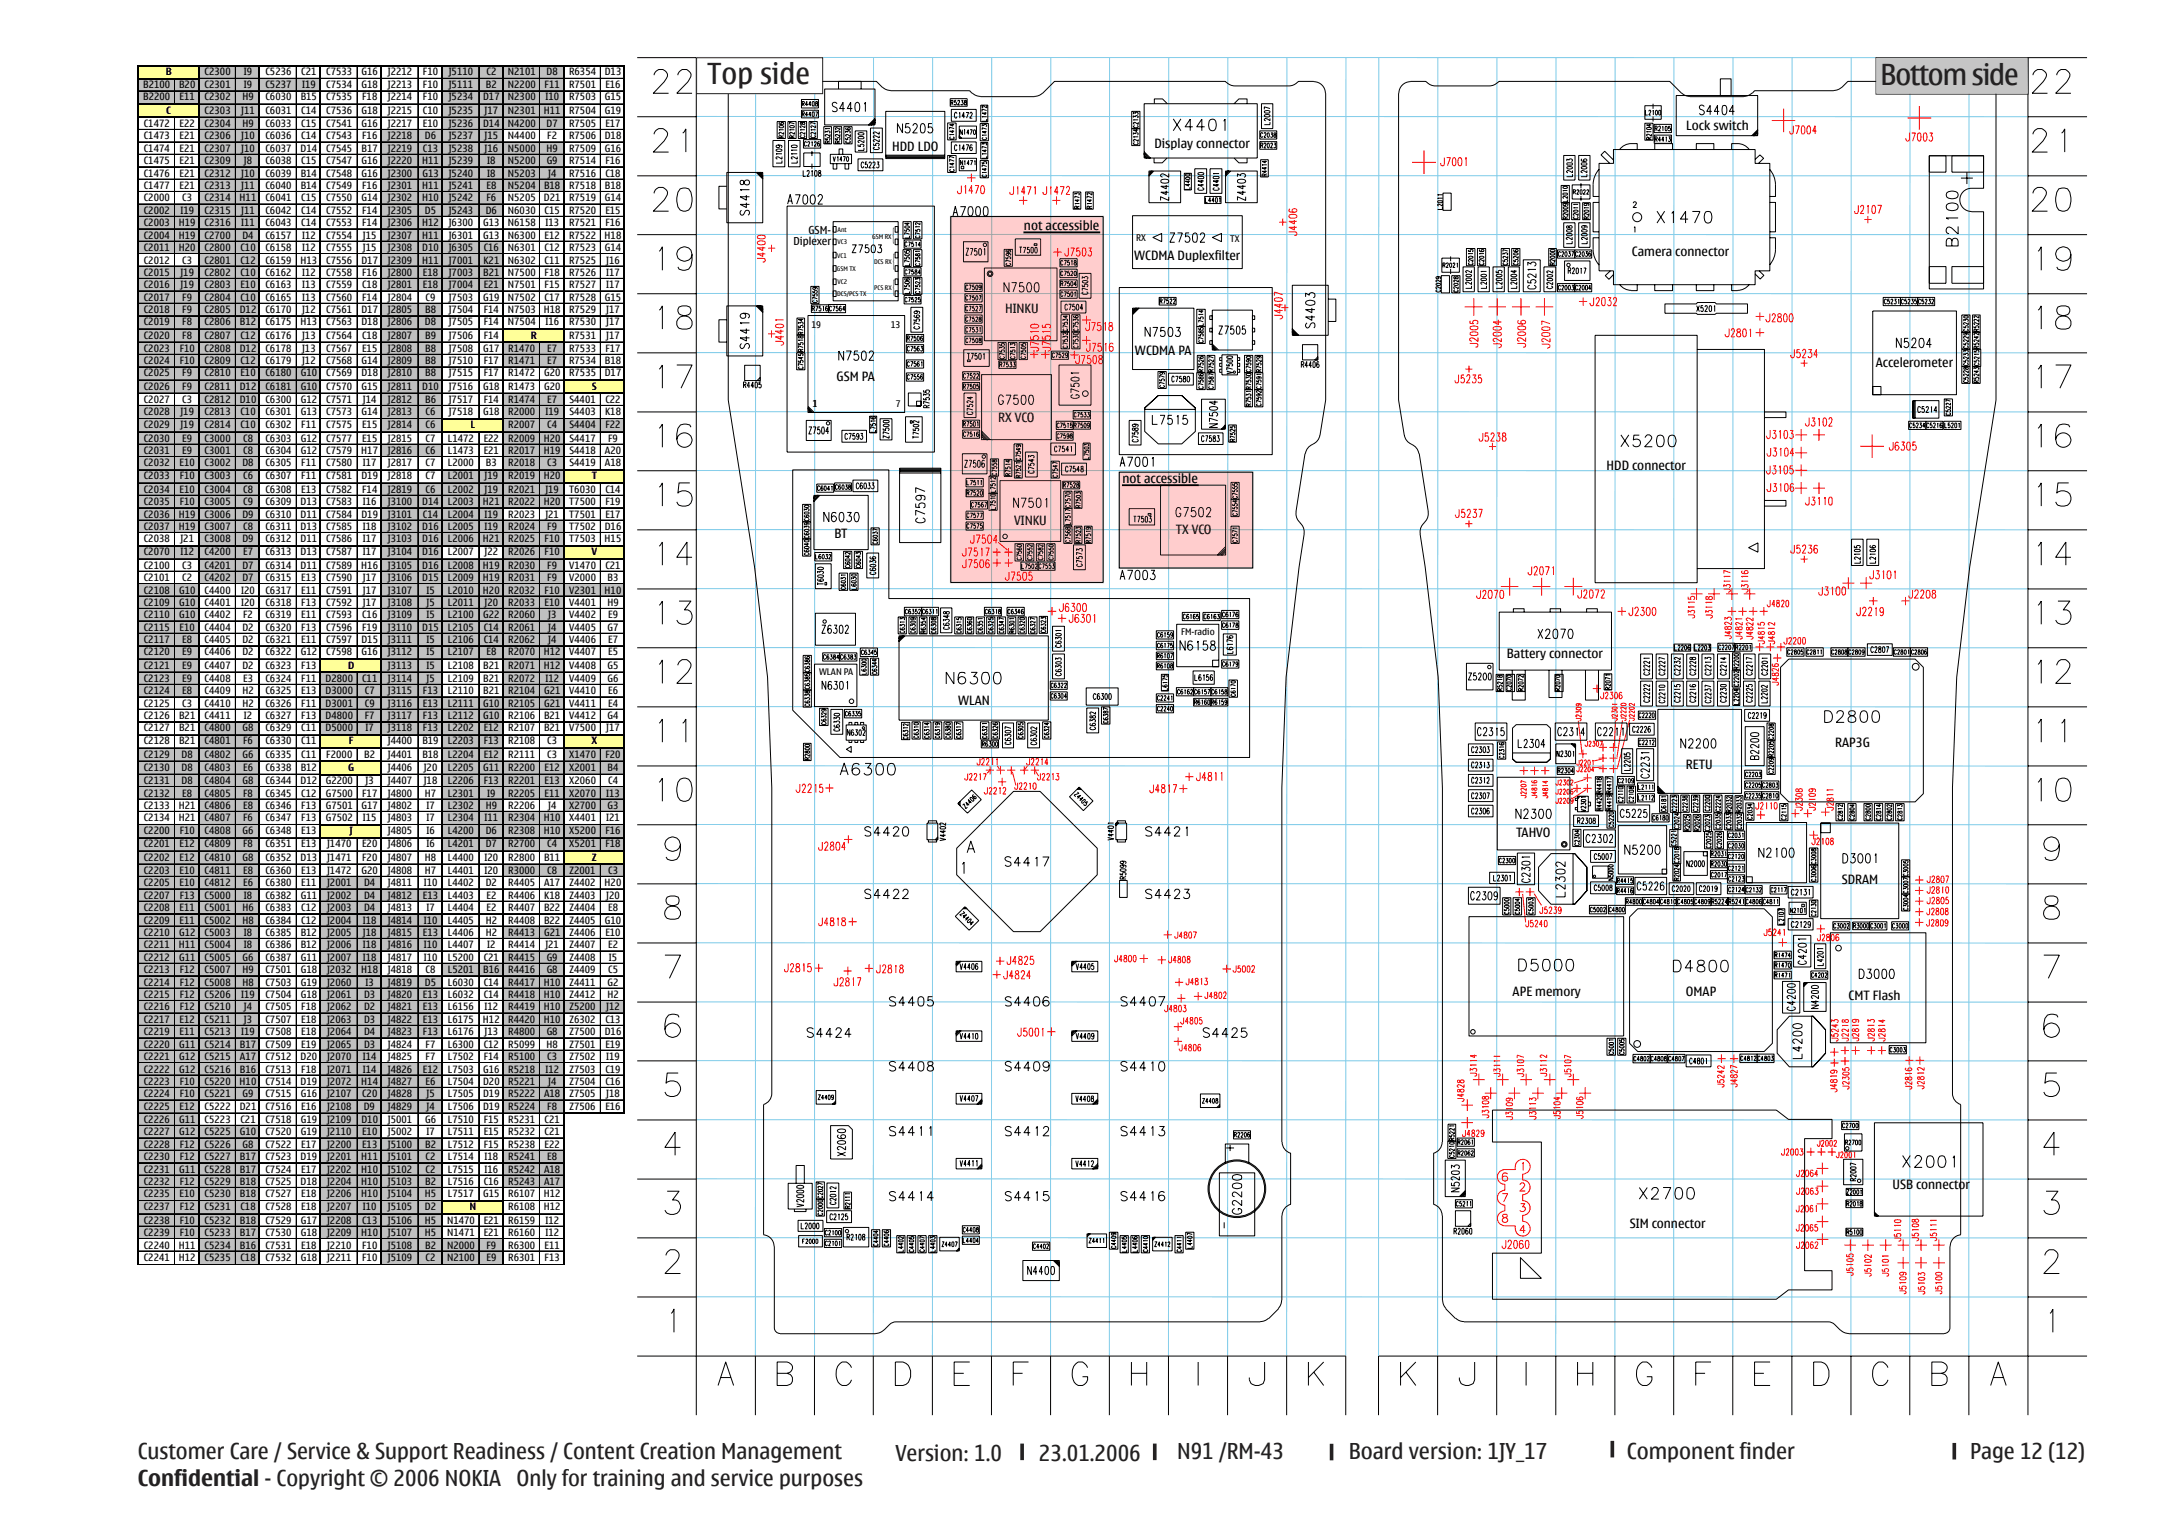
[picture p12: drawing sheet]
<svg xmlns="http://www.w3.org/2000/svg" width="420mm" height="297mm" viewBox="0 0 420 297" stroke-linecap="round" stroke-linejoin="round" font-family="sans-serif">
<defs><g id="words">
<g font-size="5.6" fill="#231f20">
<text x="137.3" y="16.4">Top side</text>
<text x="365.1" y="16.5">Bottom side</text>
</g>
<g font-size="4.2" fill="#231f20">
<text x="26.8" y="283.2">Customer Care / Service &amp; Support Readiness / Content Creation Management</text>
<text x="173.9" y="283.5">Version: 1.0</text>
<text x="201.7" y="283.5">23.01.2006</text>
<text x="228.5" y="283.2">N91 /RM-43</text>
<text x="261.9" y="283.2">Board version: 1JY_17</text>
<text x="315.9" y="283.2">Component finder</text>
<text x="382.5" y="283.2">Page 12 (12)</text>
<text x="26.8" y="288.4">Confidential - Copyright © 2006 NOKIA</text>
<text x="100.3" y="288.4">Only for training and service purposes</text>
</g>
<g font-size="3.4">
<text x="173.4" y="46.9">{</text>
<text x="173.4" y="51.9">{</text>
<text x="173.4" y="56.9">{</text>
</g>
<g font-size="2.5">
<text x="173.2" y="29.4">HDD LDO</text>
<text x="224.1" y="28.8">Display connector</text>
<text x="327.4" y="25.3">Lock switch</text>
<text x="198.8" y="44.7">not accessible</text>
<text x="220.2" y="50.4">WCDMA Duplexfilter</text>
<text x="316.8" y="49.8">Camera connector</text>
<text x="195.1" y="60.8">HINKU</text>
<text x="220.4" y="68.8">WCDMA PA</text>
<text x="364.2" y="71.3">Accelerometer</text>
<text x="162.4" y="74.1">GSM PA</text>
<text x="193.8" y="81.9">RX VCO</text>
<text x="217.9" y="93.8">not accessible</text>
<text x="311.9" y="91.2">HDD connector</text>
<text x="196.9" y="101.8">VINKU</text>
<text x="162" y="104.5">BT</text>
<text x="228.3" y="103.7">TX VCO</text>
<text x="292.6" y="127.8">Battery connector</text>
<text x="186" y="136.9">WLAN</text>
<text x="327.3" y="149.2">RETU</text>
<text x="356.3" y="144.9">RAP3G</text>
<text x="294.4" y="162.5">TAHVO</text>
<text x="357.6" y="171.7">SDRAM</text>
<text x="293.7" y="193.5">APE memory</text>
<text x="327.3" y="193.3">OMAP</text>
<text x="358.9" y="194.1">CMT Flash</text>
<text x="367.5" y="230.8">USB connector</text>
<text x="316.5" y="238.5">SIM connector</text>
</g>
<g font-size="2.1">
<text x="154" y="47.5">Diplexer</text>
<text x="157" y="45.3">GSM-</text>
<text x="157.8" y="79">1</text>
</g>
<g font-size="1.9">
<text x="27.8" y="17.1">B2100</text>
<text x="32.2" y="14.5">B</text>
<text x="34.8" y="17.1">B20</text>
<text x="39.7" y="14.5">C2300</text>
<text x="39.7" y="17.1">C2301</text>
<text x="47.3" y="14.5">I9</text>
<text x="47.3" y="17.1">I9</text>
<text x="51.5" y="14.5">C5236</text>
<text x="51.5" y="17.1">C5237</text>
<text x="58.5" y="14.5">C21</text>
<text x="58.6" y="17.1">I19</text>
<text x="63.3" y="14.5">C7533</text>
<text x="63.3" y="17.1">C7534</text>
<text x="70.2" y="14.5">G16</text>
<text x="70.2" y="17.1">G18</text>
<text x="75.3" y="14.5">J2212</text>
<text x="75.3" y="17.1">J2213</text>
<text x="82.1" y="14.5">F10</text>
<text x="82.1" y="17.1">F10</text>
<text x="87.1" y="14.5">J5110</text>
<text x="87.1" y="17.1">J5111</text>
<text x="94.4" y="17.1">B2</text>
<text x="94.4" y="14.5">C2</text>
<text x="98.6" y="14.5">N2101</text>
<text x="98.6" y="17.1">N2200</text>
<text x="105.7" y="17.1">F11</text>
<text x="106.1" y="14.5">D8</text>
<text x="110.5" y="14.5">R6354</text>
<text x="110.5" y="17.1">R7501</text>
<text x="117.4" y="14.5">D13</text>
<text x="117.5" y="17.1">E16</text>
<text x="27.8" y="19.5">B2200</text>
<text x="32.3" y="22.1">C</text>
<text x="34.9" y="19.5">E11</text>
<text x="39.7" y="19.5">C2302</text>
<text x="39.7" y="22.1">C2303</text>
<text x="46.8" y="22.1">J11</text>
<text x="47.1" y="19.5">H9</text>
<text x="51.5" y="19.5">C6030</text>
<text x="51.5" y="22.1">C6031</text>
<text x="58.4" y="19.5">B15</text>
<text x="58.5" y="22.1">C14</text>
<text x="63.3" y="19.5">C7535</text>
<text x="63.3" y="22.1">C7536</text>
<text x="70.2" y="22.1">G18</text>
<text x="70.3" y="19.5">F18</text>
<text x="75.3" y="19.5">J2214</text>
<text x="75.3" y="22.1">J2215</text>
<text x="82.1" y="22.1">C10</text>
<text x="82.1" y="19.5">F10</text>
<text x="87.1" y="19.5">J5234</text>
<text x="87.1" y="22.1">J5235</text>
<text x="93.8" y="19.5">D17</text>
<text x="94.1" y="22.1">J17</text>
<text x="98.6" y="19.5">N2300</text>
<text x="98.6" y="22.1">N2301</text>
<text x="105.6" y="22.1">H11</text>
<text x="105.9" y="19.5">I10</text>
<text x="110.5" y="19.5">R7503</text>
<text x="110.5" y="22.1">R7504</text>
<text x="117.4" y="19.5">G15</text>
<text x="117.4" y="22.1">G19</text>
<text x="27.9" y="24.7">C1472</text>
<text x="27.9" y="27.1">C1473</text>
<text x="27.9" y="29.5">C1474</text>
<text x="34.9" y="24.7">E22</text>
<text x="34.9" y="27.1">E21</text>
<text x="34.9" y="29.5">E21</text>
<text x="39.7" y="24.7">C2304</text>
<text x="39.7" y="27.1">C2306</text>
<text x="39.7" y="29.5">C2307</text>
<text x="46.8" y="27.1">J10</text>
<text x="46.8" y="29.5">J10</text>
<text x="47.1" y="24.7">H9</text>
<text x="51.5" y="24.7">C6033</text>
<text x="51.5" y="27.1">C6036</text>
<text x="51.5" y="29.5">C6037</text>
<text x="58.4" y="29.5">D14</text>
<text x="58.5" y="24.7">C15</text>
<text x="58.5" y="27.1">C14</text>
<text x="63.3" y="24.7">C7541</text>
<text x="63.3" y="27.1">C7543</text>
<text x="63.3" y="29.5">C7545</text>
<text x="70.2" y="24.7">G16</text>
<text x="70.2" y="29.5">B17</text>
<text x="70.3" y="27.1">F16</text>
<text x="75.3" y="24.7">J2217</text>
<text x="75.3" y="27.1">J2218</text>
<text x="75.3" y="29.5">J2219</text>
<text x="82.1" y="24.7">E10</text>
<text x="82.1" y="29.5">C13</text>
<text x="82.5" y="27.1">D6</text>
<text x="87.1" y="24.7">J5236</text>
<text x="87.1" y="27.1">J5237</text>
<text x="87.1" y="29.5">J5238</text>
<text x="93.8" y="24.7">D14</text>
<text x="94.1" y="27.1">J15</text>
<text x="94.1" y="29.5">J16</text>
<text x="98.6" y="24.7">N4200</text>
<text x="98.6" y="27.1">N4400</text>
<text x="98.6" y="29.5">N5000</text>
<text x="106.1" y="24.7">D7</text>
<text x="106.1" y="29.5">H9</text>
<text x="106.3" y="27.1">F2</text>
<text x="110.5" y="24.7">R7505</text>
<text x="110.5" y="27.1">R7506</text>
<text x="110.5" y="29.5">R7509</text>
<text x="117.4" y="27.1">D18</text>
<text x="117.4" y="29.5">G16</text>
<text x="117.5" y="24.7">E17</text>
<text x="27.9" y="31.9">C1475</text>
<text x="27.9" y="34.3">C1476</text>
<text x="34.9" y="31.9">E21</text>
<text x="34.9" y="34.3">E21</text>
<text x="39.7" y="31.9">C2309</text>
<text x="39.7" y="34.3">C2312</text>
<text x="46.8" y="34.3">J10</text>
<text x="47.4" y="31.9">J8</text>
<text x="51.5" y="31.9">C6038</text>
<text x="51.5" y="34.3">C6039</text>
<text x="58.4" y="34.3">B14</text>
<text x="58.5" y="31.9">C15</text>
<text x="63.3" y="31.9">C7547</text>
<text x="63.3" y="34.3">C7548</text>
<text x="70.2" y="31.9">G16</text>
<text x="70.2" y="34.3">G16</text>
<text x="75.3" y="31.9">J2220</text>
<text x="75.3" y="34.3">J2300</text>
<text x="82" y="31.9">H11</text>
<text x="82" y="34.3">G13</text>
<text x="87.1" y="31.9">J5239</text>
<text x="87.1" y="34.3">J5240</text>
<text x="94.6" y="31.9">I8</text>
<text x="94.6" y="34.3">I8</text>
<text x="98.6" y="31.9">N5200</text>
<text x="98.6" y="34.3">N5203</text>
<text x="106.1" y="31.9">G9</text>
<text x="106.4" y="34.3">J4</text>
<text x="110.5" y="31.9">R7514</text>
<text x="110.5" y="34.3">R7516</text>
<text x="117.5" y="34.3">C18</text>
<text x="117.6" y="31.9">F16</text>
<text x="27.9" y="36.7">C1477</text>
<text x="27.9" y="39.1">C2000</text>
<text x="27.9" y="41.5">C2002</text>
<text x="34.9" y="36.7">E21</text>
<text x="35" y="41.5">I19</text>
<text x="35.4" y="39.1">C3</text>
<text x="39.7" y="36.7">C2313</text>
<text x="39.7" y="39.1">C2314</text>
<text x="39.7" y="41.5">C2315</text>
<text x="46.5" y="39.1">H11</text>
<text x="46.8" y="36.7">J11</text>
<text x="46.8" y="41.5">J11</text>
<text x="51.5" y="36.7">C6040</text>
<text x="51.5" y="39.1">C6041</text>
<text x="51.5" y="41.5">C6042</text>
<text x="58.4" y="36.7">B14</text>
<text x="58.5" y="39.1">C15</text>
<text x="58.5" y="41.5">C14</text>
<text x="63.3" y="36.7">C7549</text>
<text x="63.3" y="39.1">C7550</text>
<text x="63.3" y="41.5">C7552</text>
<text x="70.2" y="39.1">G14</text>
<text x="70.3" y="36.7">F16</text>
<text x="70.3" y="41.5">F14</text>
<text x="75.3" y="36.7">J2301</text>
<text x="75.3" y="39.1">J2302</text>
<text x="75.3" y="41.5">J2305</text>
<text x="82" y="36.7">H11</text>
<text x="82" y="39.1">H10</text>
<text x="82.5" y="41.5">D5</text>
<text x="87.1" y="36.7">J5241</text>
<text x="87.1" y="39.1">J5242</text>
<text x="87.1" y="41.5">J5243</text>
<text x="94.3" y="41.5">D6</text>
<text x="94.4" y="36.7">E8</text>
<text x="94.4" y="39.1">F6</text>
<text x="98.6" y="36.7">N5204</text>
<text x="98.6" y="39.1">N5205</text>
<text x="98.6" y="41.5">N6030</text>
<text x="105.6" y="39.1">D21</text>
<text x="105.6" y="36.7">B18</text>
<text x="105.7" y="41.5">C15</text>
<text x="110.5" y="36.7">R7518</text>
<text x="110.5" y="39.1">R7519</text>
<text x="110.5" y="41.5">R7520</text>
<text x="117.4" y="36.7">B18</text>
<text x="117.4" y="39.1">G14</text>
<text x="117.5" y="41.5">E15</text>
<text x="27.9" y="43.9">C2003</text>
<text x="27.9" y="46.3">C2004</text>
<text x="34.7" y="43.9">H19</text>
<text x="34.7" y="46.3">H19</text>
<text x="39.7" y="43.9">C2316</text>
<text x="39.7" y="46.3">C2700</text>
<text x="46.8" y="43.9">I11</text>
<text x="47.1" y="46.3">D4</text>
<text x="51.5" y="43.9">C6043</text>
<text x="51.5" y="46.3">C6157</text>
<text x="58.5" y="43.9">C14</text>
<text x="58.6" y="46.3">I12</text>
<text x="63.3" y="43.9">C7553</text>
<text x="63.3" y="46.3">C7554</text>
<text x="70.3" y="43.9">F14</text>
<text x="70.5" y="46.3">J15</text>
<text x="75.3" y="43.9">J2306</text>
<text x="75.3" y="46.3">J2307</text>
<text x="82" y="43.9">H12</text>
<text x="82" y="46.3">H11</text>
<text x="87.1" y="43.9">J6300</text>
<text x="87.1" y="46.3">J6301</text>
<text x="93.8" y="43.9">G13</text>
<text x="93.8" y="46.3">G13</text>
<text x="98.6" y="43.9">N6158</text>
<text x="98.6" y="46.3">N6300</text>
<text x="105.7" y="46.3">E12</text>
<text x="105.9" y="43.9">I13</text>
<text x="110.5" y="43.9">R7521</text>
<text x="110.5" y="46.3">R7522</text>
<text x="117.4" y="46.3">H18</text>
<text x="117.6" y="43.9">F16</text>
<text x="27.9" y="48.8">C2011</text>
<text x="27.9" y="51.2">C2012</text>
<text x="27.9" y="53.6">C2015</text>
<text x="34.7" y="48.8">H20</text>
<text x="35" y="53.6">J19</text>
<text x="35.4" y="51.2">C3</text>
<text x="39.7" y="48.8">C2800</text>
<text x="39.7" y="51.2">C2801</text>
<text x="39.7" y="53.6">C2802</text>
<text x="46.7" y="48.8">C10</text>
<text x="46.7" y="51.2">C12</text>
<text x="46.7" y="53.6">C10</text>
<text x="51.5" y="48.8">C6158</text>
<text x="51.5" y="51.2">C6159</text>
<text x="51.5" y="53.6">C6162</text>
<text x="58.3" y="51.2">H13</text>
<text x="58.6" y="48.8">I12</text>
<text x="58.6" y="53.6">I12</text>
<text x="63.3" y="48.8">C7555</text>
<text x="63.3" y="51.2">C7556</text>
<text x="63.3" y="53.6">C7558</text>
<text x="70.2" y="51.2">D17</text>
<text x="70.3" y="53.6">F16</text>
<text x="70.5" y="48.8">J15</text>
<text x="75.3" y="48.8">J2308</text>
<text x="75.3" y="51.2">J2309</text>
<text x="75.3" y="53.6">J2800</text>
<text x="82" y="51.2">H11</text>
<text x="82" y="48.8">D10</text>
<text x="82.1" y="53.6">E18</text>
<text x="87.1" y="48.8">J6305</text>
<text x="87.1" y="51.2">J7001</text>
<text x="87.1" y="53.6">J7003</text>
<text x="93.8" y="53.6">B21</text>
<text x="93.9" y="51.2">K21</text>
<text x="93.9" y="48.8">C16</text>
<text x="98.6" y="48.8">N6301</text>
<text x="98.6" y="51.2">N6302</text>
<text x="98.6" y="53.6">N7500</text>
<text x="105.7" y="48.8">C12</text>
<text x="105.7" y="51.2">C11</text>
<text x="105.7" y="53.6">F18</text>
<text x="110.5" y="48.8">R7523</text>
<text x="110.5" y="51.2">R7525</text>
<text x="110.5" y="53.6">R7526</text>
<text x="117.4" y="48.8">G14</text>
<text x="117.7" y="51.2">J16</text>
<text x="117.7" y="53.6">I17</text>
<text x="27.9" y="56">C2016</text>
<text x="27.9" y="58.4">C2017</text>
<text x="35" y="56">J19</text>
<text x="35.4" y="58.4">F9</text>
<text x="39.7" y="56">C2803</text>
<text x="39.7" y="58.4">C2804</text>
<text x="46.7" y="56">E10</text>
<text x="46.7" y="58.4">C10</text>
<text x="51.5" y="56">C6163</text>
<text x="51.5" y="58.4">C6165</text>
<text x="58.6" y="56">I13</text>
<text x="58.6" y="58.4">I13</text>
<text x="63.3" y="56">C7559</text>
<text x="63.3" y="58.4">C7560</text>
<text x="70.3" y="56">C18</text>
<text x="70.3" y="58.4">F14</text>
<text x="75.3" y="56">J2801</text>
<text x="75.3" y="58.4">J2804</text>
<text x="82.1" y="56">E18</text>
<text x="82.6" y="58.4">C9</text>
<text x="87.1" y="56">J7004</text>
<text x="87.1" y="58.4">J7503</text>
<text x="93.8" y="58.4">G19</text>
<text x="93.9" y="56">E21</text>
<text x="98.6" y="56">N7501</text>
<text x="98.6" y="58.4">N7502</text>
<text x="105.7" y="58.4">C17</text>
<text x="105.7" y="56">F15</text>
<text x="110.5" y="56">R7527</text>
<text x="110.5" y="58.4">R7528</text>
<text x="117.4" y="58.4">G15</text>
<text x="117.7" y="56">I17</text>
<text x="27.9" y="60.8">C2018</text>
<text x="27.9" y="63.2">C2019</text>
<text x="27.9" y="65.7">C2020</text>
<text x="35.4" y="60.8">F9</text>
<text x="35.4" y="63.2">F8</text>
<text x="35.4" y="65.7">F8</text>
<text x="39.7" y="60.8">C2805</text>
<text x="39.7" y="63.2">C2806</text>
<text x="39.7" y="65.7">C2807</text>
<text x="46.6" y="60.8">D12</text>
<text x="46.6" y="63.2">B12</text>
<text x="46.7" y="65.7">C12</text>
<text x="51.5" y="60.8">C6170</text>
<text x="51.5" y="63.2">C6175</text>
<text x="51.5" y="65.7">C6176</text>
<text x="58.3" y="63.2">H13</text>
<text x="58.6" y="60.8">J12</text>
<text x="58.6" y="65.7">J13</text>
<text x="63.3" y="60.8">C7561</text>
<text x="63.3" y="63.2">C7563</text>
<text x="63.3" y="65.7">C7564</text>
<text x="70.2" y="60.8">D17</text>
<text x="70.2" y="63.2">D18</text>
<text x="70.3" y="65.7">C18</text>
<text x="75.3" y="60.8">J2805</text>
<text x="75.3" y="63.2">J2806</text>
<text x="75.3" y="65.7">J2807</text>
<text x="82.5" y="63.2">D8</text>
<text x="82.5" y="60.8">B8</text>
<text x="82.5" y="65.7">B9</text>
<text x="87.1" y="60.8">J7504</text>
<text x="87.1" y="63.2">J7505</text>
<text x="87.1" y="65.7">J7506</text>
<text x="93.9" y="60.8">F14</text>
<text x="93.9" y="63.2">F14</text>
<text x="93.9" y="65.7">F14</text>
<text x="98.6" y="60.8">N7503</text>
<text x="98.6" y="63.2">N7504</text>
<text x="103" y="65.7">R</text>
<text x="105.6" y="60.8">H18</text>
<text x="105.9" y="63.2">I16</text>
<text x="110.5" y="60.8">R7529</text>
<text x="110.5" y="63.2">R7530</text>
<text x="110.5" y="65.7">R7531</text>
<text x="117.7" y="60.8">J17</text>
<text x="117.7" y="63.2">J17</text>
<text x="117.7" y="65.7">J17</text>
<text x="27.9" y="68.3">C2023</text>
<text x="27.9" y="70.7">C2024</text>
<text x="34.9" y="68.3">F10</text>
<text x="34.9" y="70.7">F10</text>
<text x="39.7" y="68.3">C2808</text>
<text x="39.7" y="70.7">C2809</text>
<text x="46.6" y="68.3">D12</text>
<text x="46.7" y="70.7">C12</text>
<text x="51.5" y="68.3">C6178</text>
<text x="51.5" y="70.7">C6179</text>
<text x="58.6" y="68.3">J13</text>
<text x="58.6" y="70.7">J12</text>
<text x="63.3" y="68.3">C7567</text>
<text x="63.3" y="70.7">C7568</text>
<text x="70.2" y="70.7">G14</text>
<text x="70.3" y="68.3">E15</text>
<text x="75.3" y="68.3">J2808</text>
<text x="75.3" y="70.7">J2809</text>
<text x="82.5" y="68.3">B8</text>
<text x="82.5" y="70.7">B8</text>
<text x="87.1" y="68.3">J7508</text>
<text x="87.1" y="70.7">J7510</text>
<text x="93.8" y="68.3">G17</text>
<text x="93.9" y="70.7">F17</text>
<text x="98.7" y="68.3">R1470</text>
<text x="98.7" y="70.7">R1471</text>
<text x="106.3" y="68.3">E7</text>
<text x="106.3" y="70.7">E7</text>
<text x="110.5" y="68.3">R7533</text>
<text x="110.5" y="70.7">R7534</text>
<text x="117.4" y="70.7">B18</text>
<text x="117.6" y="68.3">F17</text>
<text x="27.9" y="73.1">C2025</text>
<text x="27.9" y="75.6">C2026</text>
<text x="35.4" y="73.1">F9</text>
<text x="35.4" y="75.6">F9</text>
<text x="39.7" y="73.1">C2810</text>
<text x="39.7" y="75.6">C2811</text>
<text x="46.6" y="75.6">D12</text>
<text x="46.7" y="73.1">E10</text>
<text x="51.5" y="73.1">C6180</text>
<text x="51.5" y="75.6">C6181</text>
<text x="58.4" y="73.1">G10</text>
<text x="58.4" y="75.6">G10</text>
<text x="63.3" y="73.1">C7569</text>
<text x="63.3" y="75.6">C7570</text>
<text x="70.2" y="73.1">D18</text>
<text x="70.2" y="75.6">G15</text>
<text x="75.3" y="73.1">J2810</text>
<text x="75.3" y="75.6">J2811</text>
<text x="82" y="75.6">D10</text>
<text x="82.5" y="73.1">B8</text>
<text x="87.1" y="73.1">J7515</text>
<text x="87.1" y="75.6">J7516</text>
<text x="93.8" y="75.6">G18</text>
<text x="93.9" y="73.1">F17</text>
<text x="98.7" y="73.1">R1472</text>
<text x="98.7" y="75.6">R1473</text>
<text x="105.6" y="73.1">G20</text>
<text x="105.6" y="75.6">G20</text>
<text x="110.5" y="73.1">R7535</text>
<text x="114.9" y="75.6">S</text>
<text x="117.4" y="73.1">D17</text>
<text x="27.9" y="78.2">C2027</text>
<text x="27.9" y="80.6">C2028</text>
<text x="27.9" y="83.2">C2029</text>
<text x="35" y="80.6">J19</text>
<text x="35" y="83.2">J19</text>
<text x="35.4" y="78.2">C3</text>
<text x="39.7" y="78.2">C2812</text>
<text x="39.7" y="80.6">C2813</text>
<text x="39.7" y="83.2">C2814</text>
<text x="46.6" y="78.2">D10</text>
<text x="46.7" y="80.6">C10</text>
<text x="46.7" y="83.2">C10</text>
<text x="51.5" y="78.2">C6300</text>
<text x="51.5" y="80.6">C6301</text>
<text x="51.5" y="83.2">C6302</text>
<text x="58.4" y="78.2">G12</text>
<text x="58.4" y="80.6">G13</text>
<text x="58.5" y="83.2">F11</text>
<text x="63.3" y="78.2">C7571</text>
<text x="63.3" y="80.6">C7573</text>
<text x="63.3" y="83.2">C7575</text>
<text x="70.2" y="80.6">G14</text>
<text x="70.3" y="83.2">E15</text>
<text x="70.5" y="78.2">J14</text>
<text x="75.3" y="78.2">J2812</text>
<text x="75.3" y="80.6">J2813</text>
<text x="75.3" y="83.2">J2814</text>
<text x="82.5" y="78.2">B6</text>
<text x="82.6" y="80.6">C6</text>
<text x="82.6" y="83.2">C6</text>
<text x="87.1" y="78.2">J7517</text>
<text x="87.1" y="80.6">J7518</text>
<text x="91.3" y="83.2">L</text>
<text x="93.8" y="80.6">G18</text>
<text x="93.9" y="78.2">F14</text>
<text x="98.7" y="78.2">R1474</text>
<text x="98.7" y="80.6">R2000</text>
<text x="98.7" y="83.2">R2007</text>
<text x="105.9" y="80.6">I19</text>
<text x="106.3" y="78.2">E7</text>
<text x="106.3" y="83.2">C4</text>
<text x="110.6" y="78.2">S4401</text>
<text x="110.6" y="80.6">S4403</text>
<text x="110.6" y="83.2">S4404</text>
<text x="117.5" y="80.6">K18</text>
<text x="117.5" y="78.2">C22</text>
<text x="117.6" y="83.2">F22</text>
<text x="27.9" y="85.7">C2030</text>
<text x="27.9" y="88.2">C2031</text>
<text x="35.4" y="85.7">E9</text>
<text x="35.4" y="88.2">E9</text>
<text x="39.7" y="85.7">C3000</text>
<text x="39.7" y="88.2">C3001</text>
<text x="47.2" y="85.7">C8</text>
<text x="47.2" y="88.2">C8</text>
<text x="51.5" y="85.7">C6303</text>
<text x="51.5" y="88.2">C6304</text>
<text x="58.4" y="85.7">G12</text>
<text x="58.4" y="88.2">G12</text>
<text x="63.3" y="85.7">C7577</text>
<text x="63.3" y="88.2">C7579</text>
<text x="70.2" y="88.2">H17</text>
<text x="70.3" y="85.7">E15</text>
<text x="75.3" y="85.7">J2815</text>
<text x="75.3" y="88.2">J2816</text>
<text x="82.6" y="85.7">C7</text>
<text x="82.6" y="88.2">C6</text>
<text x="87" y="85.7">L1472</text>
<text x="87" y="88.2">L1473</text>
<text x="93.9" y="85.7">E22</text>
<text x="93.9" y="88.2">E21</text>
<text x="98.7" y="85.7">R2009</text>
<text x="98.7" y="88.2">R2017</text>
<text x="105.6" y="85.7">H20</text>
<text x="105.6" y="88.2">H19</text>
<text x="110.6" y="85.7">S4417</text>
<text x="110.6" y="88.2">S4418</text>
<text x="117.4" y="88.2">A20</text>
<text x="118.1" y="85.7">F9</text>
<text x="27.9" y="90.5">C2032</text>
<text x="27.9" y="93.1">C2033</text>
<text x="27.9" y="95.7">C2034</text>
<text x="34.9" y="90.5">E10</text>
<text x="34.9" y="95.7">E10</text>
<text x="34.9" y="93.1">F10</text>
<text x="39.7" y="90.5">C3002</text>
<text x="39.7" y="93.1">C3003</text>
<text x="39.7" y="95.7">C3004</text>
<text x="47.1" y="90.5">D8</text>
<text x="47.2" y="93.1">C6</text>
<text x="47.2" y="95.7">C8</text>
<text x="51.5" y="90.5">C6305</text>
<text x="51.5" y="93.1">C6307</text>
<text x="51.5" y="95.7">C6308</text>
<text x="58.5" y="95.7">E13</text>
<text x="58.5" y="90.5">F11</text>
<text x="58.5" y="93.1">F11</text>
<text x="63.3" y="90.5">C7580</text>
<text x="63.3" y="93.1">C7581</text>
<text x="63.3" y="95.7">C7582</text>
<text x="70.2" y="93.1">D19</text>
<text x="70.3" y="95.7">F14</text>
<text x="70.5" y="90.5">I17</text>
<text x="75.3" y="90.5">J2817</text>
<text x="75.3" y="93.1">J2818</text>
<text x="75.3" y="95.7">J2819</text>
<text x="82.6" y="90.5">C7</text>
<text x="82.6" y="93.1">C7</text>
<text x="82.6" y="95.7">C6</text>
<text x="87" y="90.5">L2000</text>
<text x="87" y="93.1">L2001</text>
<text x="87" y="95.7">L2002</text>
<text x="94.1" y="93.1">J19</text>
<text x="94.1" y="95.7">J19</text>
<text x="94.4" y="90.5">B3</text>
<text x="98.7" y="90.5">R2018</text>
<text x="98.7" y="93.1">R2019</text>
<text x="98.7" y="95.7">R2021</text>
<text x="105.6" y="93.1">H20</text>
<text x="105.9" y="95.7">J19</text>
<text x="106.3" y="90.5">C3</text>
<text x="110.5" y="95.7">T6030</text>
<text x="110.6" y="90.5">S4419</text>
<text x="114.9" y="93.1">T</text>
<text x="117.4" y="90.5">A18</text>
<text x="117.5" y="95.7">C14</text>
<text x="27.9" y="98.1">C2035</text>
<text x="27.9" y="100.5">C2036</text>
<text x="34.7" y="100.5">H19</text>
<text x="34.9" y="98.1">F10</text>
<text x="39.7" y="98.1">C3005</text>
<text x="39.7" y="100.5">C3006</text>
<text x="47.1" y="100.5">D9</text>
<text x="47.2" y="98.1">C9</text>
<text x="51.5" y="98.1">C6309</text>
<text x="51.5" y="100.5">C6310</text>
<text x="58.4" y="98.1">D13</text>
<text x="58.4" y="100.5">D11</text>
<text x="63.3" y="98.1">C7583</text>
<text x="63.3" y="100.5">C7584</text>
<text x="70.2" y="100.5">D19</text>
<text x="70.5" y="98.1">I16</text>
<text x="75.3" y="98.1">J3100</text>
<text x="75.3" y="100.5">J3101</text>
<text x="82" y="98.1">D14</text>
<text x="82.1" y="100.5">C14</text>
<text x="87" y="98.1">L2003</text>
<text x="87" y="100.5">L2004</text>
<text x="93.8" y="98.1">H21</text>
<text x="94.1" y="100.5">I19</text>
<text x="98.7" y="98.1">R2022</text>
<text x="98.7" y="100.5">R2023</text>
<text x="105.6" y="98.1">H20</text>
<text x="105.9" y="100.5">J21</text>
<text x="110.5" y="98.1">T7500</text>
<text x="110.5" y="100.5">T7501</text>
<text x="117.5" y="100.5">E17</text>
<text x="117.6" y="98.1">F19</text>
<text x="27.9" y="102.9">C2037</text>
<text x="27.9" y="105.3">C2038</text>
<text x="27.9" y="107.8">C2070</text>
<text x="34.7" y="102.9">H19</text>
<text x="35" y="105.3">J21</text>
<text x="35" y="107.8">I12</text>
<text x="39.7" y="102.9">C3007</text>
<text x="39.7" y="105.3">C3008</text>
<text x="39.7" y="107.8">C4200</text>
<text x="47.1" y="105.3">D9</text>
<text x="47.2" y="102.9">C8</text>
<text x="47.2" y="107.8">E7</text>
<text x="51.5" y="102.9">C6311</text>
<text x="51.5" y="105.3">C6312</text>
<text x="51.5" y="107.8">C6313</text>
<text x="58.4" y="102.9">D13</text>
<text x="58.4" y="105.3">D11</text>
<text x="58.4" y="107.8">D13</text>
<text x="63.3" y="102.9">C7585</text>
<text x="63.3" y="105.3">C7586</text>
<text x="63.3" y="107.8">C7587</text>
<text x="70.5" y="102.9">I18</text>
<text x="70.5" y="105.3">I17</text>
<text x="70.5" y="107.8">I17</text>
<text x="75.3" y="102.9">J3102</text>
<text x="75.3" y="105.3">J3103</text>
<text x="75.3" y="107.8">J3104</text>
<text x="82" y="102.9">D16</text>
<text x="82" y="105.3">D16</text>
<text x="82" y="107.8">D16</text>
<text x="87" y="102.9">L2005</text>
<text x="87" y="105.3">L2006</text>
<text x="87" y="107.8">L2007</text>
<text x="93.8" y="105.3">H21</text>
<text x="94.1" y="102.9">I19</text>
<text x="94.1" y="107.8">J22</text>
<text x="98.7" y="102.9">R2024</text>
<text x="98.7" y="105.3">R2025</text>
<text x="98.7" y="107.8">R2026</text>
<text x="105.7" y="105.3">F10</text>
<text x="105.7" y="107.8">F10</text>
<text x="106.3" y="102.9">F9</text>
<text x="110.5" y="102.9">T7502</text>
<text x="110.5" y="105.3">T7503</text>
<text x="114.9" y="107.8">V</text>
<text x="117.4" y="105.3">H15</text>
<text x="117.4" y="102.9">D16</text>
<text x="27.9" y="110.4">C2100</text>
<text x="27.9" y="112.8">C2101</text>
<text x="35.4" y="110.4">C3</text>
<text x="35.4" y="112.8">C2</text>
<text x="39.7" y="110.4">C4201</text>
<text x="39.7" y="112.8">C4202</text>
<text x="47.1" y="110.4">D7</text>
<text x="47.1" y="112.8">D7</text>
<text x="51.5" y="110.4">C6314</text>
<text x="51.5" y="112.8">C6315</text>
<text x="58.4" y="110.4">D11</text>
<text x="58.5" y="112.8">E13</text>
<text x="63.3" y="110.4">C7589</text>
<text x="63.3" y="112.8">C7590</text>
<text x="70.2" y="110.4">H16</text>
<text x="70.5" y="112.8">J17</text>
<text x="75.3" y="110.4">J3105</text>
<text x="75.3" y="112.8">J3106</text>
<text x="82" y="110.4">D16</text>
<text x="82" y="112.8">D15</text>
<text x="87" y="110.4">L2008</text>
<text x="87" y="112.8">L2009</text>
<text x="93.8" y="110.4">H19</text>
<text x="93.8" y="112.8">H19</text>
<text x="98.7" y="110.4">R2030</text>
<text x="98.7" y="112.8">R2031</text>
<text x="106.3" y="110.4">F9</text>
<text x="106.3" y="112.8">F9</text>
<text x="110.5" y="110.4">V1470</text>
<text x="110.5" y="112.8">V2000</text>
<text x="117.5" y="110.4">C21</text>
<text x="118" y="112.8">B3</text>
<text x="27.9" y="115.2">C2108</text>
<text x="27.9" y="117.6">C2109</text>
<text x="34.8" y="115.2">G10</text>
<text x="34.8" y="117.6">G10</text>
<text x="39.7" y="115.2">C4400</text>
<text x="39.7" y="117.6">C4401</text>
<text x="46.8" y="115.2">I20</text>
<text x="46.8" y="117.6">I20</text>
<text x="51.5" y="115.2">C6317</text>
<text x="51.5" y="117.6">C6318</text>
<text x="58.5" y="115.2">E11</text>
<text x="58.5" y="117.6">F13</text>
<text x="63.3" y="115.2">C7591</text>
<text x="63.3" y="117.6">C7592</text>
<text x="70.5" y="115.2">J17</text>
<text x="70.5" y="117.6">J17</text>
<text x="75.3" y="115.2">J3107</text>
<text x="75.3" y="117.6">J3108</text>
<text x="82.8" y="115.2">I5</text>
<text x="82.8" y="117.6">J5</text>
<text x="87" y="115.2">L2010</text>
<text x="87" y="117.6">L2011</text>
<text x="93.8" y="115.2">H20</text>
<text x="94.1" y="117.6">J20</text>
<text x="98.7" y="115.2">R2032</text>
<text x="98.7" y="117.6">R2033</text>
<text x="105.7" y="117.6">E10</text>
<text x="105.7" y="115.2">F10</text>
<text x="110.5" y="115.2">V2301</text>
<text x="110.5" y="117.6">V4401</text>
<text x="117.4" y="115.2">H10</text>
<text x="117.9" y="117.6">H9</text>
<text x="27.9" y="120.1">C2110</text>
<text x="27.9" y="122.5">C2115</text>
<text x="27.9" y="124.9">C2117</text>
<text x="34.8" y="120.1">G10</text>
<text x="34.9" y="122.5">E10</text>
<text x="35.4" y="124.9">E8</text>
<text x="39.7" y="120.1">C4402</text>
<text x="39.7" y="122.5">C4404</text>
<text x="39.7" y="124.9">C4405</text>
<text x="47.1" y="122.5">D2</text>
<text x="47.1" y="124.9">D2</text>
<text x="47.2" y="120.1">F2</text>
<text x="51.5" y="120.1">C6319</text>
<text x="51.5" y="122.5">C6320</text>
<text x="51.5" y="124.9">C6321</text>
<text x="58.5" y="120.1">E11</text>
<text x="58.5" y="124.9">E11</text>
<text x="58.5" y="122.5">F13</text>
<text x="63.3" y="120.1">C7593</text>
<text x="63.3" y="122.5">C7596</text>
<text x="63.3" y="124.9">C7597</text>
<text x="70.2" y="124.9">D15</text>
<text x="70.3" y="120.1">C16</text>
<text x="70.3" y="122.5">F19</text>
<text x="75.3" y="120.1">J3109</text>
<text x="75.3" y="122.5">J3110</text>
<text x="75.3" y="124.9">J3111</text>
<text x="82" y="122.5">D15</text>
<text x="82.8" y="120.1">I5</text>
<text x="82.8" y="124.9">I5</text>
<text x="87" y="120.1">L2100</text>
<text x="87" y="122.5">L2105</text>
<text x="87" y="124.9">L2106</text>
<text x="93.8" y="120.1">G22</text>
<text x="93.9" y="122.5">C14</text>
<text x="93.9" y="124.9">C14</text>
<text x="98.7" y="120.1">R2060</text>
<text x="98.7" y="122.5">R2061</text>
<text x="98.7" y="124.9">R2062</text>
<text x="106.4" y="120.1">J3</text>
<text x="106.4" y="122.5">J4</text>
<text x="106.4" y="124.9">J4</text>
<text x="110.5" y="120.1">V4402</text>
<text x="110.5" y="122.5">V4405</text>
<text x="110.5" y="124.9">V4406</text>
<text x="118" y="122.5">G7</text>
<text x="118.1" y="120.1">E9</text>
<text x="118.1" y="124.9">E7</text>
<text x="27.9" y="127.2">C2120</text>
<text x="27.9" y="129.8">C2121</text>
<text x="35.4" y="127.2">E9</text>
<text x="35.4" y="129.8">E9</text>
<text x="39.7" y="127.2">C4406</text>
<text x="39.7" y="129.8">C4407</text>
<text x="47.1" y="127.2">D2</text>
<text x="47.1" y="129.8">D2</text>
<text x="51.5" y="127.2">C6322</text>
<text x="51.5" y="129.8">C6323</text>
<text x="58.4" y="127.2">G12</text>
<text x="58.5" y="129.8">F13</text>
<text x="63.3" y="127.2">C7598</text>
<text x="67.6" y="129.8">D</text>
<text x="70.2" y="127.2">G16</text>
<text x="75.3" y="127.2">J3112</text>
<text x="75.3" y="129.8">J3113</text>
<text x="82.8" y="127.2">I5</text>
<text x="82.8" y="129.8">I5</text>
<text x="87" y="127.2">L2107</text>
<text x="87" y="129.8">L2108</text>
<text x="93.8" y="129.8">B21</text>
<text x="94.4" y="127.2">E8</text>
<text x="98.7" y="127.2">R2070</text>
<text x="98.7" y="129.8">R2071</text>
<text x="105.6" y="127.2">H12</text>
<text x="105.6" y="129.8">H12</text>
<text x="110.5" y="127.2">V4407</text>
<text x="110.5" y="129.8">V4408</text>
<text x="118" y="129.8">G5</text>
<text x="118.1" y="127.2">E5</text>
<text x="27.9" y="132.4">C2123</text>
<text x="27.9" y="134.8">C2124</text>
<text x="27.9" y="137.2">C2125</text>
<text x="35.4" y="132.4">E9</text>
<text x="35.4" y="134.8">E8</text>
<text x="35.4" y="137.2">C3</text>
<text x="39.7" y="132.4">C4408</text>
<text x="39.7" y="134.8">C4409</text>
<text x="39.7" y="137.2">C4410</text>
<text x="47.1" y="134.8">H2</text>
<text x="47.1" y="137.2">H2</text>
<text x="47.2" y="132.4">E3</text>
<text x="51.5" y="132.4">C6324</text>
<text x="51.5" y="134.8">C6325</text>
<text x="51.5" y="137.2">C6326</text>
<text x="58.5" y="134.8">E13</text>
<text x="58.5" y="132.4">F11</text>
<text x="58.5" y="137.2">F11</text>
<text x="63.2" y="132.4">D2800</text>
<text x="63.2" y="134.8">D3000</text>
<text x="63.2" y="137.2">D3001</text>
<text x="70.3" y="132.4">C11</text>
<text x="70.8" y="134.8">C7</text>
<text x="70.8" y="137.2">C9</text>
<text x="75.3" y="132.4">J3114</text>
<text x="75.3" y="134.8">J3115</text>
<text x="75.3" y="137.2">J3116</text>
<text x="82.1" y="137.2">E13</text>
<text x="82.1" y="134.8">F13</text>
<text x="82.8" y="132.4">J5</text>
<text x="87" y="132.4">L2109</text>
<text x="87" y="134.8">L2110</text>
<text x="87" y="137.2">L2111</text>
<text x="93.8" y="132.4">B21</text>
<text x="93.8" y="134.8">B21</text>
<text x="93.8" y="137.2">G10</text>
<text x="98.7" y="132.4">R2072</text>
<text x="98.7" y="134.8">R2104</text>
<text x="98.7" y="137.2">R2105</text>
<text x="105.6" y="134.8">G21</text>
<text x="105.6" y="137.2">G21</text>
<text x="105.9" y="132.4">I12</text>
<text x="110.5" y="132.4">V4409</text>
<text x="110.5" y="134.8">V4410</text>
<text x="110.5" y="137.2">V4411</text>
<text x="118" y="132.4">G6</text>
<text x="118.1" y="134.8">E6</text>
<text x="118.1" y="137.2">E4</text>
<text x="27.9" y="139.6">C2126</text>
<text x="27.9" y="142">C2127</text>
<text x="34.8" y="139.6">B21</text>
<text x="34.8" y="142">B21</text>
<text x="39.7" y="139.6">C4411</text>
<text x="39.7" y="142">C4800</text>
<text x="47.1" y="142">G8</text>
<text x="47.3" y="139.6">I2</text>
<text x="51.5" y="139.6">C6327</text>
<text x="51.5" y="142">C6329</text>
<text x="58.5" y="142">C11</text>
<text x="58.5" y="139.6">F13</text>
<text x="63.2" y="139.6">D4800</text>
<text x="63.2" y="142">D5000</text>
<text x="70.8" y="139.6">F7</text>
<text x="71" y="142">I7</text>
<text x="75.3" y="139.6">J3117</text>
<text x="75.3" y="142">J3118</text>
<text x="82.1" y="139.6">F13</text>
<text x="82.1" y="142">F13</text>
<text x="87" y="139.6">L2112</text>
<text x="87" y="142">L2202</text>
<text x="93.8" y="139.6">G10</text>
<text x="93.9" y="142">E12</text>
<text x="98.7" y="139.6">R2106</text>
<text x="98.7" y="142">R2107</text>
<text x="105.6" y="139.6">B21</text>
<text x="105.6" y="142">B21</text>
<text x="110.5" y="139.6">V4412</text>
<text x="110.5" y="142">V7500</text>
<text x="117.7" y="142">J17</text>
<text x="118" y="139.6">G4</text>
<text x="27.9" y="144.5">C2128</text>
<text x="27.9" y="147.1">C2129</text>
<text x="27.9" y="149.6">C2130</text>
<text x="34.8" y="144.5">B21</text>
<text x="35.3" y="147.1">D8</text>
<text x="35.3" y="149.6">D8</text>
<text x="39.7" y="144.5">C4801</text>
<text x="39.7" y="147.1">C4802</text>
<text x="39.7" y="149.6">C4803</text>
<text x="47.1" y="147.1">G6</text>
<text x="47.2" y="144.5">F6</text>
<text x="47.2" y="149.6">E6</text>
<text x="51.5" y="144.5">C6330</text>
<text x="51.5" y="147.1">C6335</text>
<text x="51.5" y="149.6">C6338</text>
<text x="58.4" y="149.6">B12</text>
<text x="58.5" y="144.5">C11</text>
<text x="58.5" y="147.1">C11</text>
<text x="63.4" y="147.1">F2000</text>
<text x="67.6" y="149.6">G</text>
<text x="67.7" y="144.5">F</text>
<text x="70.7" y="147.1">B2</text>
<text x="75.3" y="144.5">J4400</text>
<text x="75.3" y="147.1">J4401</text>
<text x="75.3" y="149.6">J4406</text>
<text x="82" y="144.5">B19</text>
<text x="82" y="147.1">B18</text>
<text x="82.3" y="149.6">J20</text>
<text x="87" y="144.5">L2203</text>
<text x="87" y="147.1">L2204</text>
<text x="87" y="149.6">L2205</text>
<text x="93.8" y="149.6">G11</text>
<text x="93.9" y="147.1">E12</text>
<text x="93.9" y="144.5">F13</text>
<text x="98.7" y="144.5">R2108</text>
<text x="98.7" y="147.1">R2111</text>
<text x="98.7" y="149.6">R2200</text>
<text x="105.7" y="149.6">E12</text>
<text x="106.3" y="144.5">C3</text>
<text x="106.3" y="147.1">C3</text>
<text x="110.5" y="147.1">X1470</text>
<text x="110.5" y="149.6">X2001</text>
<text x="114.8" y="144.5">X</text>
<text x="117.6" y="147.1">F20</text>
<text x="118" y="149.6">B4</text>
<text x="27.9" y="152.2">C2131</text>
<text x="27.9" y="154.6">C2132</text>
<text x="35.3" y="152.2">D8</text>
<text x="35.4" y="154.6">E8</text>
<text x="39.7" y="152.2">C4804</text>
<text x="39.7" y="154.6">C4805</text>
<text x="47.1" y="152.2">G8</text>
<text x="47.2" y="154.6">F8</text>
<text x="51.5" y="152.2">C6344</text>
<text x="51.5" y="154.6">C6345</text>
<text x="58.4" y="152.2">D12</text>
<text x="58.5" y="154.6">C12</text>
<text x="63.2" y="152.2">G2200</text>
<text x="63.2" y="154.6">G7500</text>
<text x="70.3" y="154.6">F17</text>
<text x="71" y="152.2">J3</text>
<text x="75.3" y="152.2">J4407</text>
<text x="75.3" y="154.6">J4800</text>
<text x="82.3" y="152.2">J18</text>
<text x="82.5" y="154.6">H7</text>
<text x="87" y="152.2">L2206</text>
<text x="87" y="154.6">L2301</text>
<text x="93.9" y="152.2">F13</text>
<text x="94.6" y="154.6">I9</text>
<text x="98.7" y="152.2">R2201</text>
<text x="98.7" y="154.6">R2205</text>
<text x="105.7" y="152.2">E13</text>
<text x="105.7" y="154.6">E11</text>
<text x="110.5" y="152.2">X2060</text>
<text x="110.5" y="154.6">X2070</text>
<text x="117.7" y="154.6">I13</text>
<text x="118.1" y="152.2">C4</text>
<text x="27.9" y="157">C2133</text>
<text x="27.9" y="159.4">C2134</text>
<text x="27.9" y="162">C2200</text>
<text x="34.7" y="157">H21</text>
<text x="34.7" y="159.4">H21</text>
<text x="34.9" y="162">F10</text>
<text x="39.7" y="157">C4806</text>
<text x="39.7" y="159.4">C4807</text>
<text x="39.7" y="162">C4808</text>
<text x="47.1" y="162">G6</text>
<text x="47.2" y="157">E8</text>
<text x="47.2" y="159.4">F6</text>
<text x="51.5" y="157">C6346</text>
<text x="51.5" y="159.4">C6347</text>
<text x="51.5" y="162">C6348</text>
<text x="58.5" y="162">E13</text>
<text x="58.5" y="157">F13</text>
<text x="58.5" y="159.4">F13</text>
<text x="63.2" y="157">G7501</text>
<text x="63.2" y="159.4">G7502</text>
<text x="67.8" y="162">J</text>
<text x="70.2" y="157">G17</text>
<text x="70.5" y="159.4">I15</text>
<text x="75.3" y="157">J4802</text>
<text x="75.3" y="159.4">J4803</text>
<text x="75.3" y="162">J4805</text>
<text x="82.8" y="157">I7</text>
<text x="82.8" y="159.4">I7</text>
<text x="82.8" y="162">I6</text>
<text x="87" y="157">L2302</text>
<text x="87" y="159.4">L2304</text>
<text x="87" y="162">L4200</text>
<text x="94.1" y="159.4">I11</text>
<text x="94.3" y="157">H9</text>
<text x="94.3" y="162">D6</text>
<text x="98.7" y="157">R2206</text>
<text x="98.7" y="159.4">R2304</text>
<text x="98.7" y="162">R2308</text>
<text x="105.6" y="159.4">H10</text>
<text x="105.6" y="162">H10</text>
<text x="106.4" y="157">J4</text>
<text x="110.5" y="157">X2700</text>
<text x="110.5" y="159.4">X4401</text>
<text x="110.5" y="162">X5200</text>
<text x="117.6" y="162">F16</text>
<text x="117.7" y="159.4">I21</text>
<text x="118" y="157">G3</text>
<text x="27.9" y="164.5">C2201</text>
<text x="27.9" y="167.1">C2202</text>
<text x="34.9" y="164.5">E12</text>
<text x="34.9" y="167.1">E12</text>
<text x="39.7" y="164.5">C4809</text>
<text x="39.7" y="167.1">C4810</text>
<text x="47.1" y="167.1">G8</text>
<text x="47.2" y="164.5">F8</text>
<text x="51.5" y="164.5">C6351</text>
<text x="51.5" y="167.1">C6352</text>
<text x="58.4" y="167.1">D13</text>
<text x="58.5" y="164.5">E13</text>
<text x="63.5" y="164.5">J1470</text>
<text x="63.5" y="167.1">J1471</text>
<text x="70.3" y="164.5">E20</text>
<text x="70.3" y="167.1">F20</text>
<text x="75.3" y="164.5">J4806</text>
<text x="75.3" y="167.1">J4807</text>
<text x="82.5" y="167.1">H8</text>
<text x="82.8" y="164.5">I6</text>
<text x="87" y="164.5">L4201</text>
<text x="87" y="167.1">L4400</text>
<text x="94.1" y="167.1">I20</text>
<text x="94.3" y="164.5">D7</text>
<text x="98.7" y="164.5">R2700</text>
<text x="98.7" y="167.1">R2800</text>
<text x="105.6" y="167.1">B11</text>
<text x="106.3" y="164.5">C4</text>
<text x="110.5" y="164.5">X5201</text>
<text x="114.9" y="167.1">Z</text>
<text x="117.6" y="164.5">F18</text>
<text x="27.9" y="169.7">C2203</text>
<text x="27.9" y="172.1">C2205</text>
<text x="34.9" y="169.7">E10</text>
<text x="34.9" y="172.1">E10</text>
<text x="39.7" y="169.7">C4811</text>
<text x="39.7" y="172.1">C4812</text>
<text x="47.2" y="169.7">E8</text>
<text x="47.2" y="172.1">E6</text>
<text x="51.5" y="169.7">C6360</text>
<text x="51.5" y="172.1">C6380</text>
<text x="58.5" y="169.7">E13</text>
<text x="58.5" y="172.1">E11</text>
<text x="63.5" y="169.7">J1472</text>
<text x="63.5" y="172.1">J2001</text>
<text x="70.2" y="169.7">G20</text>
<text x="70.7" y="172.1">D4</text>
<text x="75.3" y="169.7">J4808</text>
<text x="75.3" y="172.1">J4811</text>
<text x="82.3" y="172.1">I10</text>
<text x="82.5" y="169.7">H7</text>
<text x="87" y="169.7">L4401</text>
<text x="87" y="172.1">L4402</text>
<text x="94.1" y="169.7">I20</text>
<text x="94.3" y="172.1">D2</text>
<text x="98.7" y="169.7">R3000</text>
<text x="98.7" y="172.1">R4405</text>
<text x="105.6" y="172.1">A17</text>
<text x="106.3" y="169.7">C8</text>
<text x="110.6" y="169.7">Z2001</text>
<text x="110.6" y="172.1">Z4402</text>
<text x="117.4" y="172.1">H20</text>
<text x="118.1" y="169.7">C3</text>
<text x="27.9" y="174.5">C2207</text>
<text x="27.9" y="176.9">C2208</text>
<text x="27.9" y="179.3">C2209</text>
<text x="34.9" y="176.9">E11</text>
<text x="34.9" y="179.3">E11</text>
<text x="34.9" y="174.5">F13</text>
<text x="39.7" y="174.5">C5000</text>
<text x="39.7" y="176.9">C5001</text>
<text x="39.7" y="179.3">C5002</text>
<text x="47.1" y="176.9">H6</text>
<text x="47.1" y="179.3">H8</text>
<text x="47.3" y="174.5">I8</text>
<text x="51.5" y="174.5">C6382</text>
<text x="51.5" y="176.9">C6383</text>
<text x="51.5" y="179.3">C6384</text>
<text x="58.4" y="174.5">G11</text>
<text x="58.5" y="176.9">C12</text>
<text x="58.5" y="179.3">C12</text>
<text x="63.5" y="174.5">J2002</text>
<text x="63.5" y="176.9">J2003</text>
<text x="63.5" y="179.3">J2004</text>
<text x="70.5" y="179.3">I18</text>
<text x="70.7" y="174.5">D4</text>
<text x="70.7" y="176.9">D4</text>
<text x="75.3" y="174.5">J4812</text>
<text x="75.3" y="176.9">J4813</text>
<text x="75.3" y="179.3">J4814</text>
<text x="82.1" y="174.5">E13</text>
<text x="82.3" y="179.3">I10</text>
<text x="82.8" y="176.9">I7</text>
<text x="87" y="174.5">L4403</text>
<text x="87" y="176.9">L4404</text>
<text x="87" y="179.3">L4405</text>
<text x="94.3" y="179.3">H2</text>
<text x="94.4" y="174.5">E2</text>
<text x="94.4" y="176.9">E2</text>
<text x="98.7" y="174.5">R4406</text>
<text x="98.7" y="176.9">R4407</text>
<text x="98.7" y="179.3">R4408</text>
<text x="105.6" y="176.9">B22</text>
<text x="105.6" y="179.3">B22</text>
<text x="105.7" y="174.5">K18</text>
<text x="110.6" y="174.5">Z4403</text>
<text x="110.6" y="176.9">Z4404</text>
<text x="110.6" y="179.3">Z4405</text>
<text x="117.4" y="179.3">G10</text>
<text x="117.7" y="174.5">J20</text>
<text x="118.1" y="176.9">E8</text>
<text x="27.9" y="181.7">C2210</text>
<text x="27.9" y="184.1">C2211</text>
<text x="34.7" y="184.1">H11</text>
<text x="34.8" y="181.7">G12</text>
<text x="39.7" y="181.7">C5003</text>
<text x="39.7" y="184.1">C5004</text>
<text x="47.3" y="181.7">I8</text>
<text x="47.3" y="184.1">I8</text>
<text x="51.5" y="181.7">C6385</text>
<text x="51.5" y="184.1">C6386</text>
<text x="58.4" y="181.7">B12</text>
<text x="58.4" y="184.1">B12</text>
<text x="63.5" y="181.7">J2005</text>
<text x="63.5" y="184.1">J2006</text>
<text x="70.5" y="181.7">J18</text>
<text x="70.5" y="184.1">I18</text>
<text x="75.3" y="181.7">J4815</text>
<text x="75.3" y="184.1">J4816</text>
<text x="82.1" y="181.7">E13</text>
<text x="82.3" y="184.1">I10</text>
<text x="87" y="181.7">L4406</text>
<text x="87" y="184.1">L4407</text>
<text x="94.3" y="181.7">H2</text>
<text x="94.6" y="184.1">I2</text>
<text x="98.7" y="181.7">R4413</text>
<text x="98.7" y="184.1">R4414</text>
<text x="105.6" y="181.7">G21</text>
<text x="105.9" y="184.1">J21</text>
<text x="110.6" y="181.7">Z4406</text>
<text x="110.6" y="184.1">Z4407</text>
<text x="117.5" y="181.7">E10</text>
<text x="118.1" y="184.1">E2</text>
<text x="27.9" y="186.5">C2212</text>
<text x="27.9" y="188.9">C2213</text>
<text x="27.9" y="191.4">C2214</text>
<text x="34.8" y="186.5">G11</text>
<text x="34.9" y="188.9">F12</text>
<text x="34.9" y="191.4">F12</text>
<text x="39.7" y="186.5">C5005</text>
<text x="39.7" y="188.9">C5007</text>
<text x="39.7" y="191.4">C5008</text>
<text x="47.1" y="188.9">H9</text>
<text x="47.1" y="191.4">H8</text>
<text x="47.1" y="186.5">G6</text>
<text x="51.5" y="186.5">C6387</text>
<text x="51.5" y="188.9">C7501</text>
<text x="51.5" y="191.4">C7503</text>
<text x="58.4" y="186.5">G11</text>
<text x="58.4" y="188.9">G18</text>
<text x="58.4" y="191.4">G19</text>
<text x="63.5" y="186.5">J2007</text>
<text x="63.5" y="188.9">J2032</text>
<text x="63.5" y="191.4">J2060</text>
<text x="70.2" y="188.9">H18</text>
<text x="70.5" y="186.5">I18</text>
<text x="71" y="191.4">I3</text>
<text x="75.3" y="186.5">J4817</text>
<text x="75.3" y="188.9">J4818</text>
<text x="75.3" y="191.4">J4819</text>
<text x="82.3" y="186.5">I10</text>
<text x="82.5" y="191.4">D5</text>
<text x="82.6" y="188.9">C8</text>
<text x="87" y="186.5">L5200</text>
<text x="87" y="188.9">L5201</text>
<text x="87" y="191.4">L6030</text>
<text x="93.8" y="188.9">B16</text>
<text x="93.9" y="186.5">C21</text>
<text x="93.9" y="191.4">C14</text>
<text x="98.7" y="186.5">R4415</text>
<text x="98.7" y="188.9">R4416</text>
<text x="98.7" y="191.4">R4417</text>
<text x="105.6" y="191.4">H10</text>
<text x="106.1" y="186.5">G9</text>
<text x="106.1" y="188.9">G8</text>
<text x="110.6" y="186.5">Z4408</text>
<text x="110.6" y="188.9">Z4409</text>
<text x="110.6" y="191.4">Z4411</text>
<text x="118" y="191.4">G2</text>
<text x="118.1" y="188.9">C5</text>
<text x="118.2" y="186.5">I5</text>
<text x="27.9" y="193.8">C2215</text>
<text x="27.9" y="196.2">C2216</text>
<text x="34.9" y="193.8">F12</text>
<text x="34.9" y="196.2">F12</text>
<text x="39.7" y="193.8">C5206</text>
<text x="39.7" y="196.2">C5210</text>
<text x="46.8" y="193.8">I19</text>
<text x="47.4" y="196.2">J4</text>
<text x="51.5" y="193.8">C7504</text>
<text x="51.5" y="196.2">C7505</text>
<text x="58.4" y="193.8">G18</text>
<text x="58.5" y="196.2">F18</text>
<text x="63.5" y="193.8">J2061</text>
<text x="63.5" y="196.2">J2062</text>
<text x="70.7" y="193.8">D3</text>
<text x="70.7" y="196.2">D2</text>
<text x="75.3" y="193.8">J4820</text>
<text x="75.3" y="196.2">J4821</text>
<text x="82.1" y="193.8">E13</text>
<text x="82.1" y="196.2">E13</text>
<text x="87" y="193.8">L6032</text>
<text x="87" y="196.2">L6156</text>
<text x="93.9" y="193.8">C14</text>
<text x="94.1" y="196.2">I12</text>
<text x="98.7" y="193.8">R4418</text>
<text x="98.7" y="196.2">R4419</text>
<text x="105.6" y="193.8">H10</text>
<text x="105.6" y="196.2">H10</text>
<text x="110.6" y="193.8">Z4412</text>
<text x="110.6" y="196.2">Z5200</text>
<text x="117.7" y="196.2">J12</text>
<text x="117.9" y="193.8">H2</text>
<text x="27.9" y="198.6">C2217</text>
<text x="27.9" y="201">C2219</text>
<text x="27.9" y="203.4">C2220</text>
<text x="34.8" y="203.4">G11</text>
<text x="34.9" y="198.6">E12</text>
<text x="34.9" y="201">E11</text>
<text x="39.7" y="198.6">C5211</text>
<text x="39.7" y="201">C5213</text>
<text x="39.7" y="203.4">C5214</text>
<text x="46.6" y="203.4">B17</text>
<text x="46.8" y="201">I19</text>
<text x="47.4" y="198.6">J3</text>
<text x="51.5" y="198.6">C7507</text>
<text x="51.5" y="201">C7508</text>
<text x="51.5" y="203.4">C7509</text>
<text x="58.5" y="198.6">E18</text>
<text x="58.5" y="201">E18</text>
<text x="58.5" y="203.4">E19</text>
<text x="63.5" y="198.6">J2063</text>
<text x="63.5" y="201">J2064</text>
<text x="63.5" y="203.4">J2065</text>
<text x="70.7" y="198.6">D3</text>
<text x="70.7" y="201">D4</text>
<text x="70.7" y="203.4">D3</text>
<text x="75.3" y="198.6">J4822</text>
<text x="75.3" y="201">J4823</text>
<text x="75.3" y="203.4">J4824</text>
<text x="82.1" y="198.6">E13</text>
<text x="82.1" y="201">F13</text>
<text x="82.6" y="203.4">F7</text>
<text x="87" y="198.6">L6175</text>
<text x="87" y="201">L6176</text>
<text x="87" y="203.4">L6300</text>
<text x="93.8" y="198.6">H12</text>
<text x="93.9" y="203.4">C12</text>
<text x="94.1" y="201">J13</text>
<text x="98.7" y="198.6">R4420</text>
<text x="98.7" y="201">R4800</text>
<text x="98.7" y="203.4">R5099</text>
<text x="105.6" y="198.6">H10</text>
<text x="106.1" y="203.4">H8</text>
<text x="106.1" y="201">G8</text>
<text x="110.6" y="198.6">Z6302</text>
<text x="110.6" y="201">Z7500</text>
<text x="110.6" y="203.4">Z7501</text>
<text x="117.4" y="201">D16</text>
<text x="117.5" y="198.6">C13</text>
<text x="117.5" y="203.4">E19</text>
<text x="27.9" y="205.8">C2221</text>
<text x="27.9" y="208.2">C2222</text>
<text x="34.8" y="205.8">G12</text>
<text x="34.8" y="208.2">G12</text>
<text x="39.7" y="205.8">C5215</text>
<text x="39.7" y="208.2">C5216</text>
<text x="46.6" y="205.8">A17</text>
<text x="46.6" y="208.2">B16</text>
<text x="51.5" y="205.8">C7512</text>
<text x="51.5" y="208.2">C7513</text>
<text x="58.4" y="205.8">D20</text>
<text x="58.5" y="208.2">F18</text>
<text x="63.5" y="205.8">J2070</text>
<text x="63.5" y="208.2">J2071</text>
<text x="70.5" y="205.8">I14</text>
<text x="70.5" y="208.2">I14</text>
<text x="75.3" y="205.8">J4825</text>
<text x="75.3" y="208.2">J4826</text>
<text x="82.1" y="208.2">E12</text>
<text x="82.6" y="205.8">F7</text>
<text x="87" y="205.8">L7502</text>
<text x="87" y="208.2">L7503</text>
<text x="93.8" y="208.2">G16</text>
<text x="93.9" y="205.8">F14</text>
<text x="98.7" y="205.8">R5100</text>
<text x="98.7" y="208.2">R5218</text>
<text x="105.9" y="208.2">I12</text>
<text x="106.3" y="205.8">C3</text>
<text x="110.6" y="205.8">Z7502</text>
<text x="110.6" y="208.2">Z7503</text>
<text x="117.5" y="208.2">C19</text>
<text x="117.7" y="205.8">I19</text>
<text x="27.9" y="210.6">C2223</text>
<text x="27.9" y="213">C2224</text>
<text x="27.9" y="215.4">C2225</text>
<text x="34.9" y="215.4">E12</text>
<text x="34.9" y="210.6">F10</text>
<text x="34.9" y="213">F10</text>
<text x="39.7" y="210.6">C5220</text>
<text x="39.7" y="213">C5221</text>
<text x="39.7" y="215.4">C5222</text>
<text x="46.5" y="210.6">H10</text>
<text x="46.6" y="215.4">D21</text>
<text x="47.1" y="213">G9</text>
<text x="51.5" y="210.6">C7514</text>
<text x="51.5" y="213">C7515</text>
<text x="51.5" y="215.4">C7516</text>
<text x="58.4" y="210.6">D19</text>
<text x="58.4" y="213">G16</text>
<text x="58.5" y="215.4">E16</text>
<text x="63.5" y="210.6">J2072</text>
<text x="63.5" y="213">J2107</text>
<text x="63.5" y="215.4">J2108</text>
<text x="70.2" y="210.6">H14</text>
<text x="70.3" y="213">C20</text>
<text x="70.6" y="215.5">D9</text>
<text x="75.3" y="210.6">J4827</text>
<text x="75.3" y="213">J4828</text>
<text x="75.3" y="215.4">J4829</text>
<text x="82.6" y="210.6">E6</text>
<text x="82.8" y="213">J5</text>
<text x="82.8" y="215.4">J4</text>
<text x="87" y="210.6">L7504</text>
<text x="87" y="213">L7505</text>
<text x="87" y="215.4">L7506</text>
<text x="93.8" y="210.6">D20</text>
<text x="93.8" y="213">D19</text>
<text x="93.8" y="215.4">D19</text>
<text x="98.7" y="210.6">R5221</text>
<text x="98.7" y="213">R5222</text>
<text x="98.7" y="215.4">R5224</text>
<text x="105.6" y="213">A18</text>
<text x="106.3" y="215.4">F8</text>
<text x="106.4" y="210.6">J4</text>
<text x="110.6" y="210.6">Z7504</text>
<text x="110.6" y="213">Z7505</text>
<text x="110.6" y="215.4">Z7506</text>
<text x="117.5" y="210.6">C16</text>
<text x="117.5" y="215.4">E16</text>
<text x="117.7" y="213">J18</text>
<text x="27.9" y="218">C2226</text>
<text x="27.9" y="220.4">C2227</text>
<text x="34.8" y="218">G11</text>
<text x="34.8" y="220.4">G12</text>
<text x="39.7" y="218">C5223</text>
<text x="39.7" y="220.4">C5225</text>
<text x="46.6" y="220.4">G10</text>
<text x="46.7" y="218">C21</text>
<text x="51.5" y="218">C7518</text>
<text x="51.5" y="220.4">C7520</text>
<text x="58.4" y="218">G19</text>
<text x="58.4" y="220.4">G19</text>
<text x="63.5" y="218">J2109</text>
<text x="63.5" y="220.4">J2110</text>
<text x="70.2" y="218">D10</text>
<text x="70.3" y="220.4">E10</text>
<text x="75.3" y="218">J5001</text>
<text x="75.3" y="220.4">J5002</text>
<text x="82.5" y="218">G6</text>
<text x="82.8" y="220.4">I7</text>
<text x="87" y="218">L7510</text>
<text x="87" y="220.4">L7511</text>
<text x="93.9" y="220.4">E15</text>
<text x="93.9" y="218">F15</text>
<text x="98.7" y="218">R5231</text>
<text x="98.7" y="220.4">R5232</text>
<text x="105.7" y="218">C21</text>
<text x="105.7" y="220.4">C21</text>
<text x="27.9" y="222.8">C2228</text>
<text x="27.9" y="225.2">C2230</text>
<text x="27.9" y="227.6">C2231</text>
<text x="34.8" y="227.6">G11</text>
<text x="34.9" y="222.8">F12</text>
<text x="34.9" y="225.2">F12</text>
<text x="39.7" y="222.8">C5226</text>
<text x="39.7" y="225.2">C5227</text>
<text x="39.7" y="227.6">C5228</text>
<text x="46.6" y="225.2">B17</text>
<text x="46.6" y="227.6">B17</text>
<text x="47.1" y="222.8">G8</text>
<text x="51.5" y="222.8">C7522</text>
<text x="51.5" y="225.2">C7523</text>
<text x="51.5" y="227.6">C7524</text>
<text x="58.4" y="225.2">D19</text>
<text x="58.5" y="222.8">E17</text>
<text x="58.5" y="227.6">E17</text>
<text x="63.5" y="222.8">J2200</text>
<text x="63.5" y="225.2">J2201</text>
<text x="63.5" y="227.6">J2202</text>
<text x="70.2" y="225.2">H11</text>
<text x="70.2" y="227.6">H10</text>
<text x="70.3" y="222.8">E13</text>
<text x="75.3" y="222.8">J5100</text>
<text x="75.3" y="225.2">J5101</text>
<text x="75.3" y="227.6">J5102</text>
<text x="82.5" y="222.8">B2</text>
<text x="82.6" y="225.2">C2</text>
<text x="82.6" y="227.6">C2</text>
<text x="87" y="222.8">L7512</text>
<text x="87" y="225.2">L7514</text>
<text x="87" y="227.6">L7515</text>
<text x="93.9" y="222.8">F15</text>
<text x="94.1" y="225.2">I18</text>
<text x="94.1" y="227.6">I16</text>
<text x="98.7" y="222.8">R5238</text>
<text x="98.7" y="225.2">R5241</text>
<text x="98.7" y="227.6">R5242</text>
<text x="105.6" y="227.6">A18</text>
<text x="105.7" y="222.8">E22</text>
<text x="106.3" y="225.2">E8</text>
<text x="27.9" y="230.1">C2232</text>
<text x="27.9" y="232.4">C2235</text>
<text x="34.9" y="232.4">E10</text>
<text x="34.9" y="230.1">F12</text>
<text x="39.7" y="230.1">C5229</text>
<text x="39.7" y="232.4">C5230</text>
<text x="46.6" y="230.1">B18</text>
<text x="46.6" y="232.4">B18</text>
<text x="51.5" y="230.1">C7525</text>
<text x="51.5" y="232.4">C7527</text>
<text x="58.4" y="230.1">D18</text>
<text x="58.5" y="232.4">E18</text>
<text x="63.5" y="230.1">J2204</text>
<text x="63.5" y="232.4">J2206</text>
<text x="70.2" y="230.1">H10</text>
<text x="70.2" y="232.4">H10</text>
<text x="75.3" y="230.1">J5103</text>
<text x="75.3" y="232.4">J5104</text>
<text x="82.5" y="232.4">H5</text>
<text x="82.5" y="230.1">B2</text>
<text x="87" y="230.1">L7516</text>
<text x="87" y="232.4">L7517</text>
<text x="93.8" y="232.4">G15</text>
<text x="93.9" y="230.1">C16</text>
<text x="98.7" y="230.1">R5243</text>
<text x="98.7" y="232.4">R6107</text>
<text x="105.6" y="232.4">H12</text>
<text x="105.6" y="230.1">A17</text>
<text x="27.9" y="235">C2237</text>
<text x="27.9" y="237.6">C2238</text>
<text x="27.9" y="240">C2239</text>
<text x="34.9" y="235">F12</text>
<text x="34.9" y="237.6">F10</text>
<text x="34.9" y="240">F10</text>
<text x="39.7" y="235">C5231</text>
<text x="39.7" y="237.6">C5232</text>
<text x="39.7" y="240">C5233</text>
<text x="46.6" y="237.6">B18</text>
<text x="46.6" y="240">B17</text>
<text x="46.7" y="235">C18</text>
<text x="51.5" y="235">C7528</text>
<text x="51.5" y="237.6">C7529</text>
<text x="51.5" y="240">C7530</text>
<text x="58.4" y="237.6">G17</text>
<text x="58.4" y="240">G18</text>
<text x="58.5" y="235">E18</text>
<text x="63.5" y="235">J2207</text>
<text x="63.5" y="237.6">J2208</text>
<text x="63.5" y="240">J2209</text>
<text x="70.2" y="240">H10</text>
<text x="70.3" y="237.6">C13</text>
<text x="70.5" y="235">I10</text>
<text x="75.3" y="235">J5105</text>
<text x="75.3" y="237.6">J5106</text>
<text x="75.3" y="240">J5107</text>
<text x="82.5" y="235">D2</text>
<text x="82.5" y="237.6">H5</text>
<text x="82.5" y="240">H5</text>
<text x="86.8" y="237.6">N1470</text>
<text x="86.8" y="240">N1471</text>
<text x="91.2" y="235">N</text>
<text x="93.9" y="237.6">E21</text>
<text x="93.9" y="240">E21</text>
<text x="98.7" y="235">R6108</text>
<text x="98.7" y="237.6">R6159</text>
<text x="98.7" y="240">R6160</text>
<text x="105.6" y="235">H12</text>
<text x="105.9" y="237.6">I12</text>
<text x="105.9" y="240">I12</text>
<text x="27.9" y="242.4">C2240</text>
<text x="27.9" y="244.8">C2241</text>
<text x="34.7" y="242.4">H11</text>
<text x="34.7" y="244.8">H12</text>
<text x="39.7" y="242.4">C5234</text>
<text x="39.7" y="244.8">C5235</text>
<text x="46.6" y="242.4">B16</text>
<text x="46.7" y="244.8">C18</text>
<text x="51.5" y="242.4">C7531</text>
<text x="51.5" y="244.8">C7532</text>
<text x="58.4" y="244.8">G18</text>
<text x="58.5" y="242.4">E18</text>
<text x="63.5" y="242.4">J2210</text>
<text x="63.5" y="244.8">J2211</text>
<text x="70.3" y="242.4">F10</text>
<text x="70.3" y="244.8">F10</text>
<text x="75.3" y="242.4">J5108</text>
<text x="75.3" y="244.8">J5109</text>
<text x="82.5" y="242.4">B2</text>
<text x="82.6" y="244.8">C2</text>
<text x="86.8" y="242.4">N2000</text>
<text x="86.8" y="244.8">N2100</text>
<text x="94.4" y="242.4">F9</text>
<text x="94.4" y="244.8">E9</text>
<text x="98.7" y="242.4">R6300</text>
<text x="98.7" y="244.8">R6301</text>
<text x="105.7" y="242.4">E11</text>
<text x="105.7" y="244.8">F13</text>
</g>
<g font-size="1.8">
<text x="220.6" y="46.8">RX</text>
<text x="238.8" y="46.9">TX</text>
<text x="157.5" y="63.6">19</text>
<text x="173" y="63.6">13</text>
<text x="173.9" y="79">7</text>
<text x="229.3" y="123.2">FM-radio</text>
<text x="159" y="131">WLAN PA</text>
</g>
<g font-size="1.2">
<text x="162.6" y="47.5">VC3</text>
<text x="162.6" y="45.1">Ant</text>
<text x="169.4" y="46.3">GSM RX</text>
<text x="162.5" y="52.7">GSM TX</text>
<text x="162.5" y="50">VC1</text>
<text x="169.7" y="51.3">DCS RX</text>
<text x="162.6" y="57.5">DCS/PCS TX</text>
<text x="162.6" y="55.2">VC2</text>
<text x="169.7" y="56.4">PCS RX</text>
</g>
</g></defs>
<g fill="none" stroke="#7bcae8" stroke-width=".19">
<path d="M135.2 11.2h258.5M146.7 11.2v252M158.2 11.2l-.1 252M169.6 11.2v252M181.1 11.2l-.1 252M192.5 11.2v252M204 11.2v252M215.4 11.2v252M226.9 11.2v252M238.4 11.2l-.1 252M249.9 11.2l-.1 252M261.3 11.2v252"/>
<path d="M267.7 11.2v252M279.2 11.2l-.1 252M290.6 11.2v252M302.1 11.2v252M313.6 11.2l-.1 252M325 11.2v252M336.5 11.2l-.1 252M347.9 11.2v252M359.4 11.2v252M370.8 11.2v252M382.3 11.2v252M135.2 22.6l258.5 .1"/>
<path d="M135.2 34.1h258.5M135.2 57h258.5M135.2 45.5l258.5 .1M135.2 68.5h258.5M135.2 79.9l258.5 .1M135.2 91.3l258.5 .1M135.2 114.3h258.5M135.2 102.8l258.5 .1M135.2 137.2h258.5M135.2 125.7l258.5 .1M135.2 148.7h258.5M135.2 171.6h258.5"/>
<path d="M135.2 160.1h258.5M135.2 194.5l258.5 .1M135.2 183l258.5 .1M135.2 205.9l258.5 .1M135.2 217.4h258.5M135.2 228.9h258.5M135.2 251.8h258.5M135.2 240.3h258.5"/>
</g>
<g fill="none" stroke="#f00" stroke-width=".19">
<path d="M186.7 36l-.1 1.5-.5 .1-.2-.5M187.3 36.3l.2-.3v1.6M187.8 34.5h1.6M188.6 33.7v1.6M188.9 37.1h-.8l.5-1.1v1.6M189.3 36h.7l-.5 1.6M190.6 36.1l.1-.1 .3 .1 .2 .6-.2 .9h-.3a1.21 1.21 0 0 1-.1-1.5zM196.8 36.2l-.1 1.5-.2 .1-.4-.1v-.4M197.5 36.5l.1-.3v1.6M197.9 38.9h1.6M198.7 38.1v1.6M199 37.3h-.7l.5-1.1v1.6"/>
<path d="M199.4 36.2h.8l-.6 1.6M200.8 36.5l.2-.3v1.6M203.2 36.2v1.5l-.3 .1-.4-.1v-.4M203.9 36.5l.1-.3v1.6M204.3 38.9h1.6M205.1 38.1v1.6M205.5 37.3h-.8l.5-1.1v1.6M205.8 36.2h.8l-.5 1.6M207.1 36.6l.2-.4a.38 .38 0 0 1 .3 .2 .38 .38 0 0 1 0 .4l-.6 1h.7M274.2 31.5h4.6M276.5 29.2v4.6M280.4 30.6v1.5l-.2 .1-.4-.1-.1-.5"/>
<path d="M280.9 30.6h.7l-.6 1.6M282.1 30.7l.2-.1a1.12 1.12 0 0 1 .1 1.6h-.1a1.21 1.21 0 0 1-.2-1.5zM283.2 30.7l.3-.1a1.12 1.12 0 0 1 0 1.6h-.1a1.21 1.21 0 0 1-.2-1.5zM284.5 30.9l.2-.3v1.6M344 23.4h4.6M346.3 21.1v4.5M348.2 24.4l-.1 1.4-.2 .2h-.3l-.1-.5M348.6 24.4h.7l-.5 1.6M349.8 24.5l.3-.1a1.16 1.16 0 0 1 0 1.6h-.3v-.3zM351 24.5l.2-.1a1.12 1.12 0 0 1 .1 1.6h-.1a1.21 1.21 0 0 1-.2-1.5zM352.7 25.5h-.7l.4-1.1v1.6M360.8 39.9l-.1 1.4-.5 .1-.1-.4"/>
<path d="M363.6 40l.2-.1a1.12 1.12 0 0 1 .1 1.6h-.1a1.22 1.22 0 0 1-.2-1.5zM364.5 39.9h.8l-.5 1.6M370.4 22.9h4.6M370.7 25.8v1.4l-.4 .2-.3-.5M371.2 25.8h.7l-.6 1.6M372.4 25.9h.5l.1 .6-.1 .8-.3 .1a1.31 1.31 0 0 1-.2-1.5zM372.7 20.6v4.6M373.5 25.9l.3-.1a1.11 1.11 0 0 1 0 1.6l-.3-.1v-.2zM374.6 25.8h.6l-.3 .6a.51 .51 0 0 1 .4 .6 .51 .51 0 0 1-.5 .4l-.3-.3M147 50.2h1.5l.1 .2-.1 .4-.4 .1M147.1 46.9l.6-.1a.73 .73 0 0 1 .9 .3v.1a1.05 1.05 0 0 1-1.6 0zM147.1 45.8l.6-.1a.68 .68 0 0 1 .9 .3 1.05 1.05 0 0 1-1.6 0z"/>
<path d="M148.1 49v.8l-1.1-.5h1.6M148.1 47.9v.7l-1.1-.5h1.6M149.1 48.2h1.4M149.8 47.5v1.4M204.5 49h1.6M205.3 48.1v1.7M207.4 48.1v1.5l-.4 .1-.3-.5M207.9 48.1h.7l-.6 1.6M209.6 48.1h-.5v.6a.51 .51 0 0 1 .6 .3 .51 .51 0 0 1-.1 .6l-.4 .1-.2-.3M210.2 48.2l.3-.1a1.11 1.11 0 0 1 0 1.6l-.3-.1v-.2zM211.3 48.1h.6l-.3 .6h.2a.48 .48 0 0 1 .2 .7 .48 .48 0 0 1-.7 .2l-.1-.2M247.5 58l.6-.2a.74 .74 0 0 1 .9 .4l-.3 .3h-1l-.2-.1z"/>
<path d="M248.4 43.1h1.4M248.5 59v.7l-1.1-.5h1.6M248.8 59.7h1.3M249 57.2l-1.6-.5v.7M249 42.4v1.4M249.5 59.1v1.3M250.2 45l1.5 .1 .1 .2-.1 .4h-.4M250.3 41.8l.6-.2a.73 .73 0 0 1 .9 .3v.1a1.05 1.05 0 0 1-1.5 0zM250.5 40.6h-.2v.3a.93 .93 0 0 0 1.5-.1 .45 .45 0 0 0-.6-.3 .45 .45 0 0 0-.3 .6l.4 .1M251.3 43.9v.7l-1-.5h1.5M251.3 42.8v.7l-1-.5h1.5M284.4 59.6h3.4"/>
<path d="M286.1 57.9v3.4M289 59.6h3.4M290.7 57.9v3.4M293.6 59.6h3.4M295.3 57.9v3.4M298.2 59.6h3.4M299.9 57.9v3.4M306.6 58.5h1.6M307.4 57.8v1.6M309.4 57.8l-.1 1.5h-.4l-.2-.5M309.9 58.1l.2-.3h.3l.1 .2-.1 .6-.5 .8h.7M311.1 57.8h.3a1.18 1.18 0 0 1 .2 1.1v.4h-.5l-.1-.7z"/>
<path d="M312.2 57.8h.6l-.4 .6a.48 .48 0 0 1 .4 .5 .48 .48 0 0 1-.6 .4l-.1-.2M313.3 58.1l.2-.3h.2l.2 .2-.1 .6-.6 .8h.7M361.2 40.3l.3-.4h.2l.1 .3-.1 .5-.5 .8h.7M362 42.6h1.4M362.6 40.2l.1-.3v1.6M362.7 42v1.3M149.1 64.8h1.4M149.8 64.2v1.3M150.5 66.3l1.5 .1 .2 .3-.2 .2-.4 .1M150.6 63.1l.6-.2a.74 .74 0 0 1 1 .5l-.4 .2h-1l-.2-.2zM151.6 65.2v.7l-1-.5h1.6M151.6 64v.8l-1-.5h1.6"/>
<path d="M152.2 62.1h-1.6l.2 .2M200 68.8h1.6M200 67.4l1.5 .1 .2 .4-.2 .2-.4 .1M200.1 65.3v.5l.6 .1v-.5a.61 .61 0 0 1 1 .1l-.1 .3-.2 .2M200.1 63.1l.6-.2a.74 .74 0 0 1 1 .5 1.12 1.12 0 0 1-1.6 0zM200.7 68v1.6M201.7 64.4h-1.6l.3 .1M201.7 66.8l-1.6-.5v.8M202.1 68.8h1.7M202.4 67.4l1.5 .1v.5l-.5 .2M202.4 65.3v.5l.7 .1-.1-.1a.48 .48 0 0 1 .5-.6 .48 .48 0 0 1 .4 .6l-.2 .1M202.4 63.1v.4l.7 .1-.1-.1a.47 .47 0 0 1 .5-.6 .47 .47 0 0 1 .4 .7l-.2 .1"/>
<path d="M202.9 68v1.6M204 66.8l-1.6-.5v.7M204 64.4h-1.6l.3 .1M207.8 68.9h1.6M208.6 68.1v1.6M209.6 69l-.1 1.5-.4 .1-.2-.1-.1-.4M209.9 69h.8l-.5 1.6M210.1 62.1h1.7M210.1 66.1h1.7M210.9 61.3v1.7M210.9 65.3v1.6M211.5 62.6l-.1 1.4-.3 .2-.2-.2-.1-.3"/>
<path d="M211.6 66.6l-.1 1.5-.3 .1-.2-.1-.1-.4M211.7 69h-.5l-.1 .7 .3-.1a.54 .54 0 0 1 .4 .5 .54 .54 0 0 1-.5 .5l-.2-.3M211.9 62.6h.7l-.4 1.6M212 66.6h.7l-.4 1.6M212.4 69.1l.2-.1a1.12 1.12 0 0 1-.1 1.6 1.32 1.32 0 0 1-.1-1.5zM213.4 69.1v.5a.57 .57 0 0 1 .6 .3 .57 .57 0 0 1-.2 .7 .49 .49 0 0 1-.5-.5 .49 .49 0 0 1 .5-.5h.1a.35 .35 0 0 0-.1-.6zM213.7 62.6h-.6v.7a.47 .47 0 0 1 .7 .3 .47 .47 0 0 1-.7 .5l-.1-.2M213.8 66.6h-.6v.7l.5-.1a.61 .61 0 0 1-.1 1l-.4-.1-.1-.2M214.5 62.9l.1-.3v1.6M214.6 66.9l.1-.3v1.6M215.4 62.7v.5a.53 .53 0 0 1 .6 .4 .53 .53 0 0 1-.4 .6 .56 .56 0 0 1-.3-.7 .56 .56 0 0 1 .6-.3v-.5zM216.1 66.8l-.1-.1a.41 .41 0 0 0-.6 .2v.8l.1 .4a.44 .44 0 0 0 .7-.4 .44 .44 0 0 0-.7-.4l-.1 .4"/>
<path d="M247.4 61.2h1.2l.4 .3a.48 .48 0 0 1-.5 .4M248.5 60.1v.7l-1.1-.5h1.6M283.2 72.8l-.1 1.4-.5 .1-.1-.5M284.2 72.8h-.5v.7a.48 .48 0 0 1 .7 .2 .48 .48 0 0 1-.4 .6h-.3l-.1-.2M284.5 71.7h1.4M284.8 73.1l.2-.3 .3 .1v.7l-.6 .7h.7M285.2 71v1.4M285.4 66.7h1.4l.2 .3-.2 .3-.3 .1M285.4 62.3v.5h.7a.48 .48 0 0 1 .2-.7 .48 .48 0 0 1 .7 .4l-.1 .3-.2 .1M285.5 64.6l.6-.2a.73 .73 0 0 1 .9 .4l-.1 .2-.2 .1h-.6l-.6-.1zM285.5 63.4l.8-.1 .6 .1 .1 .3a1.05 1.05 0 0 1-1.6 0zM285.9 72.8h.6l-.3 .6a.44 .44 0 0 1 .4 .6 .44 .44 0 0 1-.7 .2v-.1"/>
<path d="M287 65.5v.8l-1.2-.7h-.2l-.3 .4 .4 .2M287.6 72.8h-.5l-.1 .7a.49 .49 0 0 1 .7 .2 .49 .49 0 0 1-.3 .6h-.3l-.1-.2M289.9 66.7h1.2l.3 .2v.4l-.5 .2M290 64.7l.6-.2a.73 .73 0 0 1 .9 .3v.1a1.11 1.11 0 0 1-1.6 0zM290 63.6l.6-.2a.73 .73 0 0 1 .9 .3l-.1 .2-.6 .2a.87 .87 0 0 1-.9-.3zM290.9 62.1v.9l-1-.5h1.6M291.5 65.6v.8l-1-.6-.3-.1-.2 .1-.1 .3 .4 .2M294.6 66.7h1.5l.1 .3-.1 .3-.4 .1M294.7 64.6l.6-.2a.68 .68 0 0 1 .9 .4 1.05 1.05 0 0 1-1.5 0zM294.7 63.4l.8-.1 .7 .1v.3a1.05 1.05 0 0 1-1.5 0zM294.9 62.2l-.2 .1v.3a.96 .96 0 0 0 1.5-.1 .45 .45 0 0 0-.5-.3 .45 .45 0 0 0-.4 .5l.4 .2M296.2 65.5v.8l-1.1-.7h-.3l-.2 .4 .4 .2"/>
<path d="M299.3 66.8h1.3l.3 .2v.4l-.5 .2M299.4 64.7l.7-.2a.73 .73 0 0 1 .8 .4v.1a1.11 1.11 0 0 1-1.6 0zM299.4 63.6l.7-.2a.73 .73 0 0 1 .8 .4v.2l-.6 .2a.87 .87 0 0 1-1-.3zM300.9 65.7v.7l-.7-.5-.6-.1-.2 .1-.1 .2 .4 .3M300.9 62.8l-1.6-.5v.8M335.7 63.8l-.1 1.5h-.5l-.2-.4M336.2 64.2l.1-.4a.39 .39 0 0 1 .4 .2 .39 .39 0 0 1 0 .4l-.6 1h.7M337.3 63.9v.3l.1 .3a.47 .47 0 0 1 .6 .5 .47 .47 0 0 1-.7 .3l-.1-.4a.48 .48 0 0 1 .5-.4l.2-.4a.39 .39 0 0 0-.6-.2zM338.5 63.9h.2a1.05 1.05 0 0 1 0 1.5l-.2-.1-.1-.2-.1-.6zM339.7 64.1l.2-.2v1.5M340.9 64.6h1.6M340.9 61.4h1.6"/>
<path d="M341.7 60.7v1.6M341.7 63.7v1.6M343.6 60.9v1.2l-.1 .3h-.5l-.1-.5M344.1 61.3l.1-.4h.3l.2 .3-.7 1.3h.7M345.2 61.1l.2 .4 .3 .2a.49 .49 0 0 1-.1 .8l-.4-.1a.51 .51 0 0 1 .3-.8l.3-.2a.35 .35 0 0 0-.2-.5zM346.6 60.9h.1a1.12 1.12 0 0 1 0 1.6l-.3-.1-.1-.6v-.6zM347.5 61l.2-.1 .3 .1 .1 .6-.1 .8-.3 .1a1.21 1.21 0 0 1-.2-1.5zM348.4 67.8l-.1 1.5-.3 .2-.3-.2v-.4M349.4 67.9h-.5v.6a.47 .47 0 0 1 .6 .1 .47 .47 0 0 1 0 .6 .36 .36 0 0 1-.6 .1l-.1-.2M349.6 70.5h1.4M350 68.2l.2-.4h.2l.2 .5-.7 1.2h.7M350.3 69.8v1.4"/>
<path d="M351.1 67.9h.6l-.3 .6a.46 .46 0 0 1 .4 .6 .46 .46 0 0 1-.7 .2v-.2M352.9 68.9h-.7l.5-1v1.6M283.3 98.9l-.1 1.5h-.5l-.1-.5M284.3 98.9h-.5v.7v-.1a.48 .48 0 0 1 .6 .5 .48 .48 0 0 1-.6 .4l-.1-.2M284.9 99.3l.2-.4 .3 .1v.7l-.6 .8h.7M286 98.9h.6l-.3 .6a.46 .46 0 0 1 .4 .6 .46 .46 0 0 1-.7 .2v-.1M287.1 98.9h.7l-.5 1.6M287.9 84.1l-.1 1.4-.2 .2-.3-.1-.1-.5M288.9 84.1h-.5v.6a.35 .35 0 0 1 .5 .1l.2 .2-.2 .4a.35 .35 0 0 1-.5 .2l-.1-.2M289.1 86.7h1.4M289.5 84.4l.2-.3h.3l.1 .2-.2 .6-.5 .8h.8M289.8 86v1.4"/>
<path d="M290.6 84.1h.6l-.3 .6a.51 .51 0 0 1 .4 .5 .51 .51 0 0 1-.5 .5l-.3-.3M291.7 84.1v.5l.2 .1a.55 .55 0 0 1 .5 .3 .55 .55 0 0 1-.1 .6h-.6a.73 .73 0 0 1 .6-1.1v-.4zM343.7 90.4v1.2l-.3 .4a.48 .48 0 0 1-.4-.5M343.7 83.5l-.1 1.5-.4 .2-.2-.6M343.8 93.8l-.1 1.5-.5 .1-.1-.5M343.8 87l-.1 1.5h-.5l-.1-.5M344.2 90.4h.6l-.4 .6a.47 .47 0 0 1 .4 .6 .47 .47 0 0 1-.6 .3l-.1-.2M344.2 83.6h.6l-.4 .6a.47 .47 0 0 1 .4 .5 .47 .47 0 0 1-.6 .4l-.1-.3M344.3 93.9h.6l-.3 .6a.44 .44 0 0 1 .3 .6 .44 .44 0 0 1-.6 .2l-.1-.1M344.3 87h.6l-.3 .6a.48 .48 0 0 1 .3 .6 .48 .48 0 0 1-.6 .3l-.1-.2M345.5 83.8l.2-.2v1.6M345.5 90.7l.2-.3v1.6"/>
<path d="M345.6 87.3l.2-.3v1.6M345.6 94.2l.2-.3v1.5M346.5 90.5l.3-.1a1.11 1.11 0 0 1 0 1.6l-.3-.1-.1-.2zM346.5 83.6h.3a1.11 1.11 0 0 1 0 1.6l-.3-.1-.1-.3zM346.6 93.9h.3a1.09 1.09 0 0 1 0 1.5h-.3l-.1-.4zM346.6 87.1l.3-.1a1.17 1.17 0 0 1 0 1.6l-.3-.1-.1-.2zM347.6 83.6h.5l-.2 .6a.51 .51 0 0 1 .3 .5 .51 .51 0 0 1-.5 .5l-.2-.4M348.1 90.4h-.5l-.1 .7 .3-.1a.55 .55 0 0 1 .4 .5 .55 .55 0 0 1-.5 .5l-.2-.3M348.2 94.1v-.2h-.3a.96 .96 0 0 0 .1 1.5 .45 .45 0 0 0 .3-.5 .45 .45 0 0 0-.6-.4l-.1 .4M348.3 88h-.7l.5-1v1.6M348.6 94.8h2.3M348.6 91.3h2.3"/>
<path d="M348.6 87.9h2.3M348.6 84.4h2.3M349.7 83.3v2.3M349.7 86.7v2.3M349.7 90.2v2.3M349.7 93.6v2.3M351.2 96.5v1.4l-.5 .1-.2-.4M351.2 81.1v1.5l-.3 .1-.3-.1-.1-.4M351.8 96.5h.5l-.3 .6a.44 .44 0 0 1 .4 .6 .44 .44 0 0 1-.7 .2v-.1M351.8 81.1h.5l-.3 .7a.47 .47 0 0 1 .4 .5 .47 .47 0 0 1-.6 .4l-.1-.3M352 94.8h2.3M352 84.4h2.3"/>
<path d="M353.1 81.4l.1-.3v1.6M353.1 96.8l.1-.3v1.6M353.2 83.3v2.3M353.2 93.6v2.3M354 81.2l.3-.1a1.11 1.11 0 0 1 0 1.6l-.3-.1v-.2zM354.2 96.8l.2-.3v1.6M355.1 81.5l.2-.4 .3 .1v.8l-.6 .7h.8M355.2 96.6l.3-.1a1.31 1.31 0 0 1 .1 1.5l-.2 .1a1.22 1.22 0 0 1-.2-1.5zM361.2 86.6h4.6M363.5 84.3v4.6M367.6 85.8l-.1 1.5-.6 .1-.1-.5M368.6 86l-.3-.2a1.12 1.12 0 0 0 0 1.6 .45 .45 0 0 0 .4-.5 .45 .45 0 0 0-.6-.4l-.2 .4"/>
<path d="M369.2 85.8h.5l-.3 .6a.47 .47 0 0 1 .4 .6 .47 .47 0 0 1-.7 .3v-.2M370.4 85.9l.1-.1 .3 .1 .1 .6-.1 .9h-.3a1.21 1.21 0 0 1-.1-1.5zM371.9 85.8h-.5v.7v-.1h.4a.61 .61 0 0 1 0 1h-.4l-.1-.3M187.6 106.4l-.1 1.4-.4 .2-.2-.2-.1-.4M187.6 108.6l-.1 1.5-.2 .1-.4-.1v-.4M187.9 106.4h.8l-.5 1.6M188 108.7h.7l-.5 1.5M189.1 103.9v1.4l-.2 .2-.3-.1-.2-.5M189.5 103.9h.8l-.6 1.6M189.7 106.4h-.5v.6l.2-.1a.54 .54 0 0 1 .4 .6 .54 .54 0 0 1-.4 .5l-.3-.3M189.7 108.7h-.5v.6a.48 .48 0 0 1 .7 .3 .48 .48 0 0 1-.5 .6l-.3-.3M190.4 108.7h.3a1.05 1.05 0 0 1 0 1.5h-.1a1.21 1.21 0 0 1-.2-1.5z"/>
<path d="M190.5 106.7l.1-.3v1.6M191.3 103.9h-.5l-.1 .6 .3-.1a.54 .54 0 0 1 .4 .6 .54 .54 0 0 1-.5 .5l-.2-.3M191.4 106.4h.7l-.5 1.6M191.9 103.9h.3a1.11 1.11 0 0 1 0 1.6l-.3-.1-.1-.2v-.7zM192 108.9v-.2h-.3a.93 .93 0 0 0 .1 1.5 .45 .45 0 0 0 .3-.5 .45 .45 0 0 0-.6-.4l-.1 .4M192.7 107.2h1.6M192.7 109.3h1.6M193.5 106.4v1.6M193.5 108.5v1.6M193.6 104.9h-.7l.5-1v1.6M193.8 105.3l1.8 1.5M195 107.2h1.6"/>
<path d="M195 109.3h1.6M195.8 106.4v1.6M195.8 108.5v1.6M195.9 111v1.5l-.4 .2-.2-.2-.1-.4M196.3 111.1h.8l-.6 1.6M198.1 111.1h-.5l-.1 .6 .3-.1a.54 .54 0 0 1 .4 .6 .54 .54 0 0 1-.5 .5l-.2-.4M198.7 111.1h.3a1.11 1.11 0 0 1 0 1.6h-.1a1.31 1.31 0 0 1-.2-1.6zM200.3 111.1h-.5v.6l.2-.1a.54 .54 0 0 1 .4 .6 .54 .54 0 0 1-.5 .5l-.2-.4M203.4 118.7h1.7M204.3 117.9v1.6M206.2 119.2v1.7M206.4 117.1v1.2l-.1 .4h-.5l-.1-.5"/>
<path d="M207.5 117.4l-.3-.3a1.12 1.12 0 0 0 0 1.6 .51 .51 0 0 0 .3-.5 .51 .51 0 0 0-.3-.5l-.4 .5M208 117.1h.6l-.3 .6a.46 .46 0 0 1 .4 .7 .46 .46 0 0 1-.8 .1M208.3 119.2v1.5l-.4 .2-.2-.2-.1-.4M209.2 117.2l.2-.1a1.06 1.06 0 0 1 .1 1.6h-.1a1.21 1.21 0 0 1-.2-1.5zM209.4 119.5v-.2a.41 .41 0 0 0-.6 .3v1.1l.3 .2 .3-.2 .1-.4a.41 .41 0 0 0-.6-.4l-.2 .4M210 119.3h.5l-.3 .6a.46 .46 0 0 1 .4 .5 .46 .46 0 0 1-.6 .4l-.1-.3M210.3 117.2l.3-.1a1.12 1.12 0 0 1 0 1.6h-.1a1.21 1.21 0 0 1-.2-1.5zM211.1 119.3h.3a1.11 1.11 0 0 1 0 1.6h-.1a1.31 1.31 0 0 1-.2-1.6zM212.4 119.6l.1-.3v1.6M284.5 101.7h1.4M285.2 101v1.4M287.5 114.6v1.2l-.2 .3h-.4l-.2-.5"/>
<path d="M287.9 115l.2-.4 .3 .1 .1 .2-.2 .5-.5 .8h.8M289.1 114.7h.4l.2 .6a.73 .73 0 0 1-.3 .9h-.1a1.28 1.28 0 0 1-.2-1.5zM290.1 114.6h.7l-.5 1.6M291.4 114.7h.4l.2 .6a.73 .73 0 0 1-.4 .9h-.1a1.28 1.28 0 0 1-.1-1.5zM291.4 113.9h3.4M293.1 112.2v3.4M297.4 110l-.1 1.5-.3 .1-.3-.1v-.4M297.6 113.9h3.4M297.8 110.4l.3-.4a.39 .39 0 0 1 .3 .1 .39 .39 0 0 1 0 .5l-.6 1h.7M299.1 110.1l.3-.1a1.12 1.12 0 0 1-.1 1.6 1.31 1.31 0 0 1-.2-1.5zM299.3 112.2v3.4M300 110h.8l-.5 1.6"/>
<path d="M301.5 110.3l.1-.3v1.6M303.8 113.9h3.4M305.5 112.2v3.4M307.1 114.5l-.1 1.5-.2 .1h-.3l-.1-.5M307.5 114.9l.1-.3h.5l-.1 .7-.6 .8h.8M308.7 114.6h.5l.1 .2v1l-.3 .3h-.3l-.1-.4zM309.7 114.5h.7l-.5 1.6M310.9 114.9l.1-.3h.4l.1 .5-.6 1h.7M314.1 118.7h1.6M314.9 117.9v1.6M317 117.9l-.1 1.5-.3 .1-.3-.1v-.4M317.4 118.3l.3-.4a.39 .39 0 0 1 .3 .1 .39 .39 0 0 1 0 .5l-.6 1h.7"/>
<path d="M318.6 117.9h.6l-.3 .6 .2 .1a.47 .47 0 0 1 .1 .6 .47 .47 0 0 1-.6 .2l-.1-.2M319.8 118l.3-.1a1.11 1.11 0 0 1 0 1.6h-.1a1.31 1.31 0 0 1-.2-1.5zM320.9 118l.3-.1a1.06 1.06 0 0 1-.1 1.6 1.31 1.31 0 0 1-.2-1.5zM327.8 119.4l1.1 .1 .1 .4-.4 .1M327.8 119v-.5l.5 .3a.34 .34 0 0 1 .5-.3 .34 .34 0 0 1 0 .6M327.8 115.9v.4h.5a.35 .35 0 0 1 .1-.5 .35 .35 0 0 1 .5 .1 .35 .35 0 0 1-.1 .5M328.2 115.3h2.4M329 117.8h-1.2l.2 .1M329 116.9h-1.2l.2 .2M329.4 114.2v2.2M331.2 119.4h1l.2 .1v.4l-.4 .1M331.2 119v-.4l.5 .2a.36 .36 0 0 1 .5-.3 .36 .36 0 0 1 0 .6"/>
<path d="M331.2 115.9v.3l.2 .2 .2-.1 .4-.5 .4 .1 .1 .3-.3 .2h-.2l-.4-.5zM331.7 115.3h2.3M332.5 117.9h-1.3h.2M332.5 116.9h-1.3l.2 .2M332.8 114.2v2.2M334.7 114.4h1.1l.2 .3-.5 .3M334.7 114v-.5l.5 .3a.36 .36 0 0 1 .4-.3 .36 .36 0 0 1 .3 .5h-.2M335.1 115.3h2.3M335.4 118.7h1.7M336 112.8h-1.3l.2 .1M336 111.9h-1.3l.2 .1M336 111.2l-1.3-.4v.6"/>
<path d="M336.3 114.2v2.2M336.3 117.9v1.6M337.5 118.7h1.6M338.1 114.4l1.2 .1 .1 .3-.4 .2M338.1 114v-.5l.5 .3a.36 .36 0 0 1 .5-.4 .36 .36 0 0 1 .1 .7M338.3 110.8l-.2 .2a.81 .81 0 0 0 1.3 .1 .4 .4 0 0 0-.6-.3l-.2 .3 .4 .3M338.3 117.9v1.6M338.6 115.3h2.2M339.4 112.8h-1.3l.3 .1M339.4 111.9h-1.3l.3 .1M339.6 118.7h1.6M339.7 114.2v2.2"/>
<path d="M340.4 119.9v.6l-1.1-.5-.3 .2v.1l.4 .2M340.4 117.9v1.6M341.6 118.7h1.6M342.5 117.9v1.6M343.7 116.5v1.2l-.4 .1-.2-.4M344.6 117.4h-.5l.3-.9v1.3M345 116.6v.4l.4 .2 .1 .3-.2 .3-.3-.1a.47 .47 0 0 1 0-.5 .47 .47 0 0 1 .4-.2v-.4zM345.9 116.8l.1-.3h.2l.2 .4-.5 .9h.5M346.9 116.6l.1-.1a.8 .8 0 0 1 0 1.3l-.3-.5zM348.4 105.8l-.1 1.5-.2 .1-.4-.1v-.4M349.4 105.9h-.5v.6a.46 .46 0 0 1 .7 .4 .46 .46 0 0 1-.7 .4l-.1-.2M349.6 108.5h1.4"/>
<path d="M350 106.2l.2-.4h.2l.2 .5-.7 1.1h.7M350.3 107.9v1.4M351.1 105.9h.6l-.3 .6a.46 .46 0 0 1 .4 .6 .46 .46 0 0 1-.7 .2v-.2M352.8 106.1v-.2h-.3a.93 .93 0 0 0 .1 1.5 .45 .45 0 0 0 .3-.6 .45 .45 0 0 0-.6-.3l-.1 .4M353.8 113.9l-.1 1.6h-.4l-.2-.5M354.3 113.9h.6l-.3 .6a.46 .46 0 0 1 .4 .7 .46 .46 0 0 1-.8 .1M355.6 114.2l.2-.3v1.6M356.6 114h.5l.1 .2v1.1l-.3 .2h-.3l-.1-.2v-.6zM357.7 113.2h2.3M357.8 114h.4l.1 .2v1.1l-.3 .2h-.2l-.1-.2-.1-.6zM358.9 112.1v2.3M361.2 113.2h2.3"/>
<path d="M361.2 117.9l-.1 1.5-.3 .1-.3-.1v-.4M361.6 118.3l.3-.4a.39 .39 0 0 1 .4 .2 .39 .39 0 0 1-.1 .4l-.6 1h.8M362.3 112.1v2.3M362.8 118.3l.2-.4a.38 .38 0 0 1 .4 .2 .38 .38 0 0 1-.1 .4l-.6 1h.8M362.9 116.7h1.6M363.7 115.9v1.6M363.7 110.8v1.4l-.4 .2-.2-.2-.1-.3M364.2 118.2l.1-.3v1.6M364.2 110.8h.6l-.3 .6a.46 .46 0 0 1 .4 .6 .46 .46 0 0 1-.7 .2l-.1-.1M365.6 111.1l.1-.3v1.6M365.7 118.4l-.1 .3-.2 .2a.47 .47 0 0 1-.4-.5 .47 .47 0 0 1 .5-.4l.2 .4a.83 .83 0 0 1-.4 1.1l-.3-.2M366.5 110.9l.3-.1a1.11 1.11 0 0 1 0 1.6h-.1a1.31 1.31 0 0 1-.2-1.5z"/>
<path d="M367.8 111.1l.2-.3v1.6M369.1 116.7h1.6M370 115.9v1.6M371.3 114.5v1.5l-.2 .1-.4-.1-.1-.4M371.8 114.9l.2-.4 .4 .2v.3l-.7 1.1h.8M372.9 114.9l.2-.4a.38 .38 0 0 1 .4 .2 .38 .38 0 0 1 0 .4l-.6 1h.7M374.1 114.6h.3a1.05 1.05 0 0 1 0 1.5h-.1a1.21 1.21 0 0 1-.2-1.5zM375.2 114.6v.5l.5 .2a.44 .44 0 0 1 .1 .6 .44 .44 0 0 1-.6 .1v-.5l.6-.6-.1-.3zM205.4 120h1.6M306 139.5h.9v.4h-.2M306 138.4v-.3l.4 .2a.27 .27 0 0 1 .4-.3 .27 .27 0 0 1 0 .5M306 137.4l.5-.1 .5 .2a.57 .57 0 0 1-1 0z"/>
<path d="M306.3 136.6l.3 .1a.25 .25 0 0 1-.3 .4 .27 .27 0 0 1-.2-.5h.7l.2 .1-.2 .3M306.4 139.9l.7 6.3M307 138.7v.5l-.8-.4-.2 .2 .2 .2M309.3 133.7h1.5M310.1 132.9v1.6M311.4 134.4v1l-.2 .2h-.3l-.1-.4M311.7 134.7l.1-.3h.2l.2 .3-.5 1h.5M312.6 134.4h.5l-.2 .5a.37 .37 0 0 1 .3 .5 .37 .37 0 0 1-.6 0M313 139.4h.9l.1 .3-.3 .2M313 138.4v-.4l.4 .2a.28 .28 0 0 1 .4-.2 .28 .28 0 0 1 .1 .4h-.1M313 137.4l.6-.1 .4 .1a.6 .6 0 0 1-1 0zM313.7 134.4a.81 .81 0 0 1 .1 1.3 .88 .88 0 0 1-.1-1.3z"/>
<path d="M314 138.7v.5l-.5-.4h-.5v.2l.2 .1M314 136.7h-1l.2 .1M314.7 139.4h.9l.1 .4-.3 .1M314.8 136.6h.7l.2 .2-.2 .2h-.6l-.2-.2zM314.9 134.6l-.2-.2a.78 .78 0 0 0 0 1.3 .36 .36 0 0 0 .3-.5 .36 .36 0 0 0-.5-.2l-.1 .2M315 139.9l-1 7.1M315.7 138.7v.5l-.5-.4h-.4l-.1 .2 .2 .1M315.7 138v.4l-.8-.4-.2 .3 .2 .1M315.7 137.3v.4l-.5-.3a.25 .25 0 0 0-.3-.1 .25 .25 0 0 0-.1 .3l.1 .1M316.3 139.4l.9 .1 .1 .2-.3 .2M316.4 137.4l.5-.1 .4 .1a.6 .6 0 0 1-1 0zM316.4 139.8l-2.4 9.2"/>
<path d="M317.3 138.7v.5l-.4-.4a.28 .28 0 0 0-.4-.1 .28 .28 0 0 0-.1 .4h.2M317.3 138v.4l-.8-.4-.2 .3 .3 .1M317.3 136.5v.5l-.6-.4h-.3v.3l.2 .1M334.9 123.4l1.1 .1 .2 .3-.2 .2h-.3M334.9 120.3v-.4l.5 .2a.36 .36 0 0 1 .5-.3 .36 .36 0 0 1 0 .6M334.9 121.7v.5h.4a.42 .42 0 0 1 .4-.6 .42 .42 0 0 1 .5 .4l-.2 .2h-.4l-.3-.5zM335.7 122.5v.6l-.8-.4h1.3M336.2 120.7v.6l-.9-.5-.4 .2 .3 .3M337 123.5h.9l.3 .1v.4l-.4 .1M337.1 121.8l-.1 .3 .1 .1 .4-.1 .3-.4 .4 .1 .1 .3-.2 .2h-.4l-.3-.5zM337.8 122.6v.6l-.8-.4h1.3M338.3 120.8v.6l-1.1-.5-.2 .3 .3 .1"/>
<path d="M338.3 120.2h-1.3h.2M339 123.5l1.2 .1 .2 .3-.2 .2h-.3M339.1 121.8v.5h.4a.42 .42 0 0 1 .4-.6 .42 .42 0 0 1 .5 .4l-.2 .2h-.4l-.3-.5zM339.9 122.7v.5l-.8-.4h1.3M340.4 120.9v.5l-1.1-.5-.3 .3 .4 .2M340.8 125.6h1.7M341.3 124.4l1.2 .1 .1 .3-.1 .1-.3 .1M341.3 120.9v.4h.6l-.1-.2a.43 .43 0 0 1 .4-.3 .43 .43 0 0 1 .4 .4l-.3 .2M341.4 122.7v.4l.4-.1a.44 .44 0 0 1 .3-.4 .44 .44 0 0 1 .5 .1l-.1 .4-.3 .1-.4-.5zM341.6 124.8v1.6M342.2 123.5v.6l-.9-.4h1.3M342.6 122h-1.3h.3"/>
<path d="M342.9 125.6h1.6M343.3 124.4l1.2 .1v.5h-.3M343.4 122.7v.4h.3a.42 .42 0 0 1 .4-.5 .42 .42 0 0 1 .5 .4l-.1 .2h-.3l-.3-.1-.2-.4zM343.7 124.8v1.6M344 132.4l1.2 .1 .1 .4-.4 .1M344.1 130.7v.4h.4a.42 .42 0 0 1 .3-.5 .42 .42 0 0 1 .5 .4 .47 .47 0 0 1-.5 .2 .47 .47 0 0 1-.3-.5zM344.2 123.5v.6l-.9-.4h1.3M344.3 128.9l-.2 .3a.77 .77 0 0 0 1.2-.1 .36 .36 0 0 0-.4-.3 .36 .36 0 0 0-.3 .5l.3 .1M344.3 127.8h1.6M344.6 120.8v.6l-.9-.5-.4 .2 .3 .3M344.6 122h-1.3l.3 .1M344.9 131.5v.6l-.8-.4h1.2"/>
<path d="M345 125.6h1.6M345.1 126.9v1.6M345.3 129.8v.5l-.6-.4h-.6l-.1 .2 .3 .2M345.8 124.8v1.6M347 123.8l-.1 1.1-.4 .1-.1-.4M347.3 124.1l.2-.3 .3 .1v.4l-.5 .8h.6M348.2 124.1l.2-.3h.2l.1 .2-.5 1.1h.6M349.2 123.8h.3l.1 .3v.6l-.2 .4-.3-.3zM350.1 123.8h.3l.1 .2v.7l-.2 .4-.2-.1-.1-.3zM155.3 152.2l-.1 1.5-.3 .2-.2-.2-.1-.4M155.8 152.7l.1-.5h.3l.2 .3-.2 .6-.5 .8h.7M156.9 152.7l.2-.5h.2l.2 .2v.5l-.7 1h.8"/>
<path d="M158.2 152.5l.2-.2v1.6M159.7 152.3h-.5l-.1 .6 .4-.1a.56 .56 0 0 1 .3 .6 .56 .56 0 0 1-.5 .5l-.2-.4M160.2 153h1.6M161 152.2v1.6M187.9 150.2l-.1 1.2h-.4l-.1-.4M188.2 150.5l.2-.3 .3 .1-.1 .6-.4 .5h.6M189.2 150.5l.1-.3h.2l.1 .4-.5 .8h.6M190.2 150.4l.1-.2v1.2M190.3 147.3l-.1 1.1-.4 .1-.1-.4M190.6 147.6l.1-.3a.35 .35 0 0 1 .4 .2 .35 .35 0 0 1-.1 .4l-.4 .6h.5M190.9 150.2h.6l-.5 1.2M191.4 149.5h1.6"/>
<path d="M191.5 147.6l.2-.3h.2l.1 .2-.5 1h.6M191.7 152.9l-.1 1.2h-.4l-.1-.3M192 149.7l-.3 .4M192.1 153.2l.2-.3 .3 .2-.6 1.1h.6M192.2 148.8v1.6M192.6 147.5l.1-.2v1.2M193 153.2l.2-.3 .3 .3-.6 1h.6M193.5 149.5h1.6M193.5 147.5l.1-.2v1.2M193.7 148.7l.3 .6M193.8 151.8h1.6M194.1 153.1l.1-.2v1.3"/>
<path d="M194.3 148.8v1.6M194.6 151v1.6M194.8 153.2l.2-.3 .3 .3-.6 1h.6M195.5 149.5h1.6M196.3 148.8v1.6M196.6 149.8l.6 2.7M197.6 152l-.1 1.1-.4 .1-.1-.4M197.9 152.3l.2-.3 .3 .1-.1 .6-.4 .5h.6M198 149.5h1.6M198.9 152.3v-.2l.3-.1 .1 .4-.5 .8h.6M198.9 148.8v1.6M199.5 148.7l-.5 .7"/>
<path d="M199.9 147.2v1.2l-.5 .1-.1-.4M199.9 152.2l.1-.2v1.2M200.1 149.5h1.6M200.2 147.5l.2-.3 .3 .1-.1 .6-.4 .6h.6M200.7 152.1h.3l.1 .1v.8l-.2 .2-.3-.2zM200.9 148.8v1.6M201.1 149.7l.6 1M201.2 147.5v-.1l.3-.2 .2 .4-.6 .9h.6M202 150.2v1.1l-.5 .1-.1-.4M202.2 147.5l.2-.2v1.2M202.4 150.5v-.2a.32 .32 0 0 1 .5 .1 .32 .32 0 0 1-.2 .4l-.4 .6h.6M203.3 150.5l.1-.3h.2l.2 .2-.6 1h.6"/>
<path d="M203.5 148.1h-.6l.4-.8v1.2M204.3 150.4l.2-.2v1.2M205.1 150.2h.5l-.3 .4a.37 .37 0 0 1 .3 .6 .37 .37 0 0 1-.6 0M224 152.3l-.1 1.5-.4 .1-.2-.1-.1-.4M225.1 153.4h-.8l.5-1.1v1.6M225.6 152.4v.1a.46 .46 0 0 0 .4 .6l.2 .3v.4l-.4 .1-.2-.1a.6 .6 0 0 1 .5-.9 .35 .35 0 0 0-.2-.6zM226.9 152.6l.1-.3v1.6M227.7 152.3h.8l-.6 1.6M229 153.1h1.5M229.7 152.3v1.6M230.1 150.8h1.6M230.9 150v1.6"/>
<path d="M233 150v1.4l-.3 .2-.2-.1-.2-.5M234.2 151h-.8l.5-1v1.6M234.7 150v.5a.57 .57 0 0 1 .5 .4 .57 .57 0 0 1-.2 .7h-.2a.5 .5 0 0 1-.1-.9l.5-.2a.35 .35 0 0 0-.2-.5zM235.9 150.2l.2-.2v1.6M237.1 150.2l.1-.2v1.6M295 149.6h1.7M295.3 154.4l.9 .1 .1 .2-.3 .2M295.3 152.4l.6-.1 .4 .2a.6 .6 0 0 1-1 0zM295.9 148.8v1.6M296.3 153.7v.5l-.7-.5-.3 .2 .2 .3M296.3 153v.5l-.7-.5-.3 .2 .2 .2M296.3 151.9l-1-.3v.4"/>
<path d="M297.1 149.6h1.6M297.4 154.4h.9v.4l-.2 .1M297.5 153l-.1 .3 .2 .1 .5-.4h.2l.1 .3-.3 .1-.4-.4zM297.5 151.6l-.1 .1a.62 .62 0 0 0 1 0 .29 .29 0 0 0-.3-.2 .29 .29 0 0 0-.3 .4l.3 .1M297.9 148.8v1.6M298.1 153.7v.5l-.7-.4h1M298.4 152.4h-1l.2 .2M299.2 149.6h1.6M299.5 154.5h.9l.1 .3-.3 .1M299.6 153.1a.22 .22 0 0 0 .1 .4 .22 .22 0 0 0 .2-.3 .28 .28 0 0 1 .4-.2 .28 .28 0 0 1 .1 .5h-.3l-.2-.4zM300 148.8v1.6M300.2 153.7v.5l-.7-.3h1"/>
<path d="M300.2 151.6v.5l-.7-.4h1M300.5 152.5h-1l.2 .1M302.5 153.2v.9l-.3 .1-.2-.3M302.5 151.4l-.1 1h-.2l-.1-.3M302.6 154.9l-.1 1h-.3l-.1-.3M302.8 153.4l.3-.2 .1 .3-.4 .7h.4M302.8 151.7l.2-.3 .2 .2-.4 .8h.4M302.8 155.2l.2-.3 .2 .3-.4 .8h.5M303.5 153.4l.3-.2 .1 .2-.4 .8h.5M303.5 155.2l.2-.3 .3 .3-.5 .8h.5M303.6 151.4h.3l-.2 .4a.29 .29 0 0 1 .3 .4 .29 .29 0 0 1-.5 0M304.3 153.3l.1-.1a.57 .57 0 0 1 0 1l-.2-.4z"/>
<path d="M304.3 151.5l.1-.1a.65 .65 0 0 1 0 1l-.2-.4zM304.4 154.9a.6 .6 0 0 1 0 1.1l-.2-.5zM305 151.7l.1-.3 .3 .2-.5 .8h.5M305.4 153.4l-.3-.2-.1 .2v.8a.28 .28 0 0 0 .4-.3 .28 .28 0 0 0-.4-.3l-.1 .3M305.4 153.1h1.5M305.4 155.3l-.1 .3h-.2l-.1-.5 .2-.2 .2 .4-.1 .7-.3-.2M306 153.3l-.4 .5M306.2 152.2v1.7M306.5 146.4h1.6M306.6 148.8v1h-.4l-.1-.3M306.6 147.6v.9l-.3 .1-.2-.4M306.9 147.8l.1-.2 .3 .1-.5 .9h.5"/>
<path d="M306.9 149.1l.1-.3h.2l.1 .3-.4 .7h.4M307.3 145.5v1.7M307.4 151h1.6M307.4 153.1h1.6M307.6 149.1l.2-.3 .2 .3-.4 .7h.5M307.6 147.8l.1-.2 .3 .1-.4 .9h.4M307.9 151.3l-2.3 .7M308 153.3l-2.6 1.7M308.2 150.2v1.6M308.2 152.2v1.7M308.2 143.9v.9l-.3 .1-.1-.3M308.4 148.9h.3v.1l-.1 .8h-.2z"/>
<path d="M308.4 147.6h.1a.6 .6 0 0 1 0 1l-.2-.5zM308.5 144.1l.3-.2 .1 .3-.4 .7h.4M309.2 147.7l.1-.1v1M309.3 143.9h.4l-.3 .4a.28 .28 0 0 1 .3 .4 .28 .28 0 0 1-.5 0M309.5 149.5h-.5l.3-.6v.9M310 143.9h.1a.61 .61 0 0 1 0 1l-.2-.4zM310.4 145.1h1.6M310.4 147.2h1.6M310.4 149.2h1.6M310.6 143.9h.5l-.3 1M311 148.9l-1.5 .1M311 147.4l-1.5 .3"/>
<path d="M311.2 144.3v1.6M311.2 146.4v1.6M311.2 148.5v1.5M312.5 145.1h1.6M312.5 147.2h1.6M312.5 149.2h1.6M313.3 144.3v1.6M313.3 146.4v1.6M313.3 148.5v1.5M313.7 140l-.3 4.9M341.1 158.2h1.6M341.5 155.8l-.1 1.2-.3 .1-.2-.1v-.3"/>
<path d="M341.8 156.1l.2-.3h.2l.1 .4-.5 .9h.5M341.9 157.4v1.6M342.9 156l.1-.2v1.3M343.8 156l.1-.2v1.3M344.6 155.9l.2-.1a.81 .81 0 0 1-.1 1.3l-.2-.6zM347.8 157.9h1.6M348.6 157.1v1.6M348.7 156.7h.9l.3 .1v.4l-.4 .1M348.7 155.4v-.4l.4 .2a.37 .37 0 0 1 .6-.3 .37 .37 0 0 1 0 .6M348.7 154.2l.7-.2 .5 .2v.1a.8 .8 0 0 1-1.2 0zM348.7 153.2v.3l.1 .2h.2l.5-.6 .4 .1v.3v.1l-.4 .1-.4-.5zM349.9 155.8v.6l-1-.5-.2 .3 .3 .2"/>
<path d="M350.2 157.9h1.6M351 157.1v1.6M351.2 156.7h1l.3 .2v.3l-.4 .1M351.3 154.2l1-.1 .2 .3-.2 .2h-.9l-.1-.1zM351.6 153.1l.2 .1 .2 .2-.2 .3h-.2a.33 .33 0 0 1-.3-.4l1-.1 .2 .1v.4h-.2M352.5 155.9v.5l-.6-.4-.5-.1-.2 .1v.2l.3 .2M352.5 155.2h-1.3l.2 .1M353.6 157.7h1.6M354.4 156.9v1.5M354.7 156.7l1.2 .1v.4l-.4 .1M354.8 155l-.1 .3 .2 .2 .2-.1 .2-.4 .2-.1 .4 .1 .1 .3a.45 .45 0 0 1-.6 .2 .45 .45 0 0 1-.3-.5zM356 155.8v.6l-1.1-.5-.2 .1v.2l.3 .1"/>
<path d="M356 154.3h-1.3l.2 .1M356 153.4h-1.3l.2 .1M159.7 163.5l-.1 1.5-.2 .1-.4-.1-.1-.5M159.7 178.1l-.1 1.5-.5 .1-.1-.5M160.1 163.9l.2-.4 .4 .1v.5l-.6 1h.7M160.8 179.2h-.7l.5-1v1.5M161.3 178.2l.1 .6a.46 .46 0 0 1 .6 .5 .46 .46 0 0 1-.7 .3 .56 .56 0 0 1 .4-.8l.2-.4a.39 .39 0 0 0-.6-.2zM161.3 163.6v.4l.4 .2a.56 .56 0 0 1 .1 .8l-.2 .1a.5 .5 0 0 1-.4-.6 .5 .5 0 0 1 .5-.4l.2-.2-.1-.3-.1-.1zM162.5 163.6l.2-.1a1.12 1.12 0 0 1 0 1.6h-.1a1.22 1.22 0 0 1-.1-1.5zM162.6 178.5l.2-.3v1.5M163.5 178.2v.3l.1 .3a.47 .47 0 0 1 .6 .5 .47 .47 0 0 1-.7 .3l-.1-.4a.48 .48 0 0 1 .6-.4l.1-.4a.39 .39 0 0 0-.6-.2zM163.9 163h1.6"/>
<path d="M164.2 164.5h-.8l.5-1v1.6M164.7 179h1.6M164.7 162.2v1.5M165.5 178.1v1.6M294.2 173.2h1.6M295 172.4v1.6M295.6 173.6l.6 5.5M296.2 173.2h1.7M296.8 178.7v1.1l-.5 .1-.1-.4M297.1 172.4v1.6M297.6 178.7h-.4v.5a.4 .4 0 0 1 .5 .3 .4 .4 0 0 1-.5 .4l-.1-.2M297.9 173.5l1.4 2.3"/>
<path d="M298.1 179l.1-.3h.2l.2 .2-.6 1h.6M299.5 179.5h-.6l.4-.8v1.2M299.5 176.1l-.1 1.2h-.3l-.2-.4M299.9 178.8l.1-.1a.84 .84 0 0 1 .2 1.2h-.3v-.2zM300.3 176.1h-.3l-.1 .5h.1a.39 .39 0 0 1 .4 .3 .39 .39 0 0 1-.4 .4l-.1-.2M300.8 176.4l.2-.3 .3 .1v.4l-.6 .8h.7M301.8 176.1h.4l-.3 .5a.36 .36 0 0 1 .4 .5 .36 .36 0 0 1-.6 0M303.1 176.5l-.2 .4a.41 .41 0 0 1-.4-.4 .41 .41 0 0 1 .4-.4l.2 .4a.7 .7 0 0 1-.2 .9l-.3-.2M351.3 162.1h1.7M352.1 161.3v1.6M352.4 162.7l-.1 1.2-.2 .1-.3-.4M352.8 163l.1-.3h.2l.1 .2-.5 1.1h.6"/>
<path d="M353.5 179.5v1.6M353.8 162.9l.1-.2v1.3M354.6 162.8l.2-.1a.81 .81 0 0 1-.1 1.3l-.2-.6zM355.5 162.8v.4h.2a.45 .45 0 0 1 .2 .7l-.2 .1-.2-.1a.47 .47 0 0 1-.1-.5 .47 .47 0 0 1 .5-.2v-.4zM371.8 172.9h1.6M371.8 179.1h1.6M371.8 177h1.6M371.8 170.8h1.6M371.8 175h1.6M372.7 170v1.6M372.7 172.1v1.6M372.7 174.1v1.6"/>
<path d="M372.7 176.2v1.6M372.7 178.3v1.6M374.6 178.5v1.2h-.4l-.2-.3M374.6 176.3v1.3h-.4l-.1-.4M374.7 172.1v1.2l-.3 .1-.2-.1v-.3M374.7 170.1v1.2h-.4l-.1-.4M374.7 174.2v1.2h-.5v-.4M375 178.8v-.2l.3-.1 .2 .4-.5 .9h.5M375 176.6l.2-.3 .2 .1 .1 .1-.5 1.1h.6M375.1 172.5l.2-.4h.1l.2 .3-.6 1h.7M375.1 170.4l.2-.3h.1l.2 .2-.6 1h.7M375.1 174.5l.3-.3 .2 .3-.6 1h.7"/>
<path d="M375.9 178.6v.3l.4 .2 .1 .4-.2 .3-.3-.1a.51 .51 0 0 1 .4-.8v-.3zM376 176.4v.4l.4 .4-.1 .4h-.3l-.1-.3v-.2l.5-.3v-.3l-.1-.2zM376.1 172.2v.4a.45 .45 0 0 1 .4 .3 .45 .45 0 0 1-.2 .5l-.2-.1a.47 .47 0 0 1-.1-.5 .47 .47 0 0 1 .5-.2v-.4zM376.1 170.2v.3l.3 .2 .2 .4-.3 .3a.43 .43 0 0 1-.3-.5 .43 .43 0 0 1 .5-.4v-.3zM376.1 174.3v.3a.42 .42 0 0 1 .4 .4 .42 .42 0 0 1-.3 .5l-.2-.1v-.4l.5-.4v-.2l-.2-.2zM376.9 178.6h.3l.1 .2v.8l-.2 .2-.3-.2zM376.9 176.4h.3l.1 .1v.9l-.2 .2-.3-.2zM377 170.2l.1-.1a.81 .81 0 0 1 .1 1.2l-.3-.2zM377 174.3l.1-.1a.81 .81 0 0 1 .1 1.3l-.3-.3zM377.1 172.4l.1-.2v1.2M377.8 176.4v.4l.4 .4-.1 .4h-.3l-.1-.3v-.2l.5-.3v-.3l-.1-.2zM377.8 170.1h.5l-.4 1.2"/>
<path d="M377.9 172.2h.1a.8 .8 0 0 1 0 1.2l-.2-.5zM378.2 178.9l-.1 .4a.32 .32 0 0 1-.5-.4 .32 .32 0 0 1 .6-.2v.2a.59 .59 0 0 1-.3 .9l-.2-.2M378.3 174.2h-.4l-.1 .6a.36 .36 0 0 1 .6 .3 .36 .36 0 0 1-.6 .3v-.2M153 187.1v1.2l-.1 .3h-.5l-.1-.5M153.5 187.5l.2-.4h.2l.2 .3-.7 1.3h.7M154.6 187.3l.1 .4 .4 .1a.49 .49 0 0 1-.1 .9l-.4-.1a.51 .51 0 0 1 .2-.8l.4-.2a.35 .35 0 0 0-.2-.5zM155.9 187.4l.2-.3v1.6M157.4 187.1h-.5l-.1 .7 .1-.1a.5 .5 0 0 1 .6 .4 .5 .5 0 0 1-.6 .5l-.1-.2M158.2 188h1.6M159 187.1v1.6M162.6 189.8v1.5l-.2 .1-.4-.1-.1-.4M163.1 190.2l.2-.4 .4 .2v.3l-.7 1.1h.8"/>
<path d="M163.8 188.5h1.6M164.3 189.9v.5l.4 .2a.44 .44 0 0 1 .2 .6 .44 .44 0 0 1-.7 .1v-.4l.3-.4a.38 .38 0 0 0 .3-.2 .38 .38 0 0 0 0-.4l-.2-.1zM164.6 187.7v1.6M165.6 190.2l.1-.4v1.6M166.4 189.8h.7l-.5 1.6M167.9 188h1.6M168.7 187.2v1.6M170.9 187.3l-.1 1.5h-.5l-.1-.4M171.4 187.7l.1-.4a.39 .39 0 0 1 .4 .2 .39 .39 0 0 1 0 .4l-.6 1h.7M172.5 187.4v.4l.4 .2a.58 .58 0 0 1 .2 .8l-.5 .1a.55 .55 0 0 1 0-.8l.4-.1 .1-.4-.2-.2zM173.8 187.6l.1-.2v1.5M174.8 187.4v.4l.3 .2a.56 .56 0 0 1 .2 .8h-.5l-.1-.4a.48 .48 0 0 1 .5-.4l.1-.6z"/>
<path d="M192.7 189.2h1.6M193.4 186.6h1.6M193.5 188.4v1.6M194.2 185.8v1.6M195.6 188.4l-.1 1.5-.5 .1-.1-.5M196.2 185.6v1.5l-.2 .1h-.4l-.1-.5M196.7 189.5h-.7l.5-1.1v1.6M197.2 188.6v.4l.5 .2a.56 .56 0 0 1 0 .8l-.2 .1a.51 .51 0 0 1-.4-.6 .51 .51 0 0 1 .6-.4v-.5l-.1-.2zM197.3 186.7h-.7l.5-1.1v1.6M197.8 185.8v.4a.65 .65 0 0 1 .6 1h-.6v-.2l.1-.6 .5-.2a.35 .35 0 0 0-.2-.6zM198.3 199.5v1.3l-.3 .4a.48 .48 0 0 1-.4-.6M198.3 188.8l.2-.4 .4 .2v.5l-.6 .9h.7"/>
<path d="M198.9 186l.2-.4h.3l.1 .4-.6 1.2h.7M199.3 199.6h-.5v.7l.2-.2a.54 .54 0 0 1 .4 .6 .54 .54 0 0 1-.5 .5l-.2-.3M200 199.6h.4l.1 .7-.1 .8-.3 .1a1.31 1.31 0 0 1-.1-1.6zM200.1 189.5h-.7l.5-1.1v1.6M200.6 185.6h-.5l-.1 .8 .1-.1a.5 .5 0 0 1 .6 .4 .5 .5 0 0 1-.6 .5l-.1-.2M201.1 199.6h.2a1.11 1.11 0 0 1 0 1.6l-.2-.1-.1-.2zM202.3 199.9l.2-.3v1.6M204.1 199.5v1.6M217 185.5l-.1 1.1-.3 .2-.1-.2-.1-.3M217.9 186.3h-.6l.4-.8v1.3M218.3 185.5v.4a.42 .42 0 0 1 .5 .4 .42 .42 0 0 1-.4 .5 .45 .45 0 0 1-.2-.6 .45 .45 0 0 1 .5-.3v-.4zM219.2 185.5h.2a.81 .81 0 0 1 0 1.3l-.3-.6z"/>
<path d="M220.1 185.5h.2a.8 .8 0 0 1 0 1.3l-.3-.6zM221.3 186.1h1.6M222.1 185.3v1.6M224.8 186.4h1.6M225.6 185.6v1.6M225.9 181.5h1.6M226.7 180.7v1.5M226.7 195.1l-.1 1.2-.2 .1-.3-.4M227.5 185.7l-.1 1.1-.4 .1-.1-.4M227.6 196h-.6l.4-.8v1.2M227.9 199.3h1.6M228 195.2v.4a.42 .42 0 0 1 .5 .4 .42 .42 0 0 1-.4 .4 .45 .45 0 0 1-.2-.5 .45 .45 0 0 1 .5-.3v-.4z"/>
<path d="M228.1 190.7h1.6M228.4 186.5h-.6l.4-.8v1.2M228.6 193.8h1.6M228.7 180.9l-.1 1.2h-.4l-.1-.3M228.7 198.5v1.6M228.9 185.7l-.1 .4a.46 .46 0 0 1 .4 .3 .46 .46 0 0 1-.2 .5h-.2l-.1-.4 .5-.4v-.3zM229 195.2h.1a.81 .81 0 0 1-.1 1.2l-.2-.5zM229 189.9v1.6M229.3 193v1.7M229.6 181.8h-.6l.4-.9v1.3M229.7 185.7h.2l.2 .2v.8l-.2 .2-.3-.2zM229.8 195.2h.4l-.2 .4 .2 .1 .1 .4-.3 .3-.3-.2"/>
<path d="M229.8 197.5v1.2l-.3 .1-.3-.4M230 181v.3a.46 .46 0 0 1 .4 .3 .46 .46 0 0 1-.1 .6l-.4-.1v-.5l.5-.3v-.2l-.1-.2zM230.7 185.7l-.1 .4a.46 .46 0 0 1 .4 .3 .46 .46 0 0 1-.2 .5h-.2l-.1-.4 .1-.2 .4-.2v-.3zM230.7 198.4h-.5l.4-.9v1.3M230.9 189.9l-.1 1.2h-.4l-.1-.3M230.9 181l.2-.1a.76 .76 0 0 1 0 1.3l-.2-.1-.1-.5zM231.1 197.6v.4l.4 .2 .1 .2-.2 .4-.3-.1a.47 .47 0 0 1 0-.5 .47 .47 0 0 1 .4-.2v-.4zM231.7 180.9h.6l-.5 1.3M231.7 190.8h-.5l.4-.9v1.3M231.8 193.4h1.6M232.1 197.6l.2-.1a.81 .81 0 0 1-.1 1.3l-.2-.6zM232.1 190v.4a.46 .46 0 0 1 .5 .3 .46 .46 0 0 1-.2 .5l-.3-.1v-.4l.5-.3v-.3l-.2-.2z"/>
<path d="M232.6 192.6v1.6M233.2 190.2l.1-.3v1.3M233.3 197.5h-.4v.6l.2-.1a.44 .44 0 0 1 .3 .4 .44 .44 0 0 1-.3 .4l-.3-.2M233.9 189.9h.5l-.3 .5a.35 .35 0 0 1 .3 .6 .35 .35 0 0 1-.6 0M234.5 192.6v1.2h-.4l-.2-.3M235.4 193.5h-.6l.4-.9v1.2M235.8 192.7v.3l.4 .2 .1 .3-.2 .3h-.3a.51 .51 0 0 1 .4-.8v-.3zM236.7 192.7h.4l.1 .1v.8l-.2 .2h-.3v-.3zM237.4 188.1h1.6M237.6 192.9l.1-.3h.2l.2 .4-.6 .8h.6M238.2 187.3v1.6M240 187.5l-.1 1.2h-.4l-.1-.4"/>
<path d="M240.8 187.5h-.4v.5a.36 .36 0 0 1 .5 .3 .36 .36 0 0 1-.5 .4l-.1-.2M241.3 187.6h.4l.1 .1v.8l-.2 .2-.4-.2zM242.3 187.6l.1-.1a.76 .76 0 0 1 0 1.2h-.1l-.2-.5zM243 187.8l.3-.3 .3 .3-.6 .9h.6M343.1 180.4l-.1 1.1-.4 .1-.1-.4M343.9 180.4h-.4l-.1 .5a.38 .38 0 0 1 .6 .3 .38 .38 0 0 1-.5 .4l-.1-.2M344.3 180.7l.2-.3h.1l.2 .2-.5 1h.6M345.3 183h1.6M345.8 181.2h-.6l.4-.8v1.2M346.1 182.2v1.5M346.3 180.6l.1-.2v1.2M352.7 180.3h1.6"/>
<path d="M353.4 181.4v1.2h-.4l-.1-.4M353.8 181.7l.2-.3 .3 .2-.5 1h.5M354.7 181.5v.3a.46 .46 0 0 1 .5 .3 .46 .46 0 0 1-.2 .5h-.2a.45 .45 0 0 1-.1-.5 .45 .45 0 0 1 .5-.3v-.3zM355.6 198.5v-.5l.5 .2a.36 .36 0 0 1 .5-.3 .36 .36 0 0 1 0 .7M355.7 181.5l.1-.1a.81 .81 0 0 1 0 1.2h-.1l-.1-.5zM356.5 198.9v.5l-.9-.4h1.3M356.9 199.7v.7l-1.1-.6-.2 .2v.1l.3 .2M357 181.5l-.2-.1a.78 .78 0 0 0-.1 1.2 .35 .35 0 0 0 .4-.4 .35 .35 0 0 0-.6-.1l-.1 .1M357.7 198l-.1 .3 .2 .2 .2-.1 .2-.3a.35 .35 0 0 1 .5-.2 .35 .35 0 0 1 .1 .6h-.4l-.4-.5zM358.9 199.7v.6l-.9-.5-.4 .2 .3 .3M358.9 199.1h-1.3l.3 .1M359.7 199.8v.4h.4a.46 .46 0 0 1 .3-.4 .46 .46 0 0 1 .5 .1l-.1 .3-.3 .1-.3-.1-.1-.4z"/>
<path d="M360 197.9l.4 .1-.2 .5h-.4l-.2-.3a.74 .74 0 0 1 1.3 .1l-.2 .2M360.9 199.1h-1.3l.2 .1M362.6 198.4v-.4l.6 .2a.34 .34 0 0 1 .5-.3 .34 .34 0 0 1 0 .6M362.7 199.8v.4h.4a.42 .42 0 0 1 .3-.5 .42 .42 0 0 1 .5 .4l-.1 .1-.3 .1-.2-.1-.2-.4zM363.9 199.1h-1.3h.3M364.8 199.8v.4h.4a.44 .44 0 0 1 .3-.4 .44 .44 0 0 1 .5 .1v.3a.49 .49 0 0 1-.5 .1 .49 .49 0 0 1-.3-.5zM365.6 197.9v.6l-.9-.3h1.3M366 199.1h-1.3l.3 .1M203.3 200.3h1.6M227.9 202.2h1.6M228.7 201.4v1.6M229.5 202.8l-.1 1.2h-.3l-.1-.4"/>
<path d="M230.5 203.6h-.6l.4-.8v1.2M230.8 202.9v.2l.4 .3 .1 .2-.1 .4a.42 .42 0 0 1-.4-.4 .42 .42 0 0 1 .4-.4v-.4zM231.8 202.8h.1a.83 .83 0 0 1 .1 1.2h-.2l-.1-.2zM233.1 202.9l-.2-.1a.78 .78 0 0 0 0 1.2 .36 .36 0 0 0 .2-.4 .36 .36 0 0 0-.4-.3l-.1 .3M282.9 213.3h1.2l.2 .3-.2 .2h-.3M283 211.6v.2l.2 .2 .2-.1 .1-.2a.45 .45 0 0 1 .7-.2l.1 .2-.3 .3-.4-.1-.2-.3zM283 209.8v.3h.4a.45 .45 0 0 1 .4-.4 .45 .45 0 0 1 .5 .3l-.2 .2h-.3l-.2-.1-.2-.3zM283.7 217.9h2.3M283.7 214.5h2.3M283.8 212.3v.6l-.8-.3h1.3M284.3 210.5v.6l-1-.5h-.2l-.2 .3 .3 .2M284.5 219.4v1.2h-.5v-.4"/>
<path d="M284.9 213.4v2.3M284.9 216.9v2.2M285.4 208.3l1.2 .1 .1 .4-.4 .1M285.4 207.9v-.4l.5 .2a.37 .37 0 0 1 .6-.3 .37 .37 0 0 1 0 .6M285.9 219.4v.4a.42 .42 0 0 1 .4 .4 .42 .42 0 0 1-.4 .5l-.1-.5 .5-.5-.1-.2zM286 209.6h2.3M286.3 204.7v.6l-.9-.3h1.3M286.7 219.7l.2-.3h.1l.2 .2-.1 .4-.5 .7h.6M286.7 206.8h-1.3l.3 .1M286.7 205.9h-1.3l.3 .1M287.1 208.5v2.3M287.7 216.4l1.2 .1 .2 .3-.2 .2h-.3"/>
<path d="M287.8 216v-.4l.5 .2a.36 .36 0 0 1 .4-.3 .36 .36 0 0 1 .2 .5l-.1 .1M287.8 213.9l.7-.2 .6 .3a.81 .81 0 0 1-1.3 .1zM287.8 212.9v.4h.4a.45 .45 0 0 1 .3-.4 .45 .45 0 0 1 .6 .2l-.1 .2a.47 .47 0 0 1-.5 .1 .47 .47 0 0 1-.3-.5zM288.1 219.8l-.2 .4-.3-.2v-.4l.2-.2a.8 .8 0 0 1 .1 1.3l-.3-.2M288.3 212.2h2.3M289.1 214.9h-1.3l.2 .1M289.4 211.1v2.3M290 208.4l1.2 .1v.4l-.3 .1M290 208v-.5l.5 .3a.35 .35 0 0 1 .6-.3 .35 .35 0 0 1 0 .6M290.6 209.6h2.3M291.3 206.8h-1.3l.3 .2M291.3 205.9h-1.3l.3 .2"/>
<path d="M291.3 205.1h-1.3l.3 .1M291.7 208.5v2.3M292.4 216.8h1.2v.5l-.4 .1M292.4 216.4v-.5l.5 .3a.38 .38 0 0 1 .5-.3 .38 .38 0 0 1 .2 .5h-.1M292.5 214.2l1-.1 .2 .3a.81 .81 0 0 1-1.3-.1zM292.8 213.2l.3 .1v.3a.44 .44 0 0 1-.7-.1 .85 .85 0 0 1 1.3 0l-.2 .2M292.9 212.2h2.2M293.7 215.2h-1.3l.3 .1M294 211.1v2.3M294.6 208.4l1.1 .1 .1 .4-.4 .1M294.6 208v-.4l.5 .2a.37 .37 0 0 1 .5-.3 .37 .37 0 0 1 0 .6M294.6 205.9l.9-.1 .3 .1 .1 .2-.3 .2h-.8l-.2-.1z"/>
<path d="M294.8 207h.1M295.1 209.6h2.4M295.9 206.9h-1.3l.2 .1M295.9 205.3l-1.3-.5v.6M296.3 208.5v2.3M296.9 216.7l1.2 .1 .1 .3-.1 .2h-.3M297 216.3v-.4l.4 .2a.36 .36 0 0 1 .5-.3 .36 .36 0 0 1 .2 .5l-.1 .1M297 213.6v-.4l.4 .2a.36 .36 0 0 1 .5-.3 .36 .36 0 0 1 .2 .5l-.1 .1M297.5 212.2h2.3M298.2 215.2h-1.2l.2 .1M298.2 214.3h-1.2l.2 .1M298.6 211.1v2.3"/>
<path d="M299 208.4h1.2v.5h-.3M299.1 208v-.5l.5 .3a.35 .35 0 0 1 .5-.3 .35 .35 0 0 1 0 .6M299.8 209.6h2.3M300.3 204.8v.5l-.9-.5-.4 .2 .1 .3h.2M300.3 206.8h-1.2l.2 .1M300.3 205.9h-1.2l.2 .1M300.9 208.5v2.3M301.7 216.6h1.1v.5l-.3 .1M301.7 215.8v.4h.5l-.1-.3 .2-.2 .5 .1 .1 .4-.2 .1M301.7 214l1-.1 .2 .3a.81 .81 0 0 1-1.2-.1zM302.1 212.2h2.2M302.5 213v.6l-.8-.4h1.2"/>
<path d="M302.9 215h-1.2l.2 .2M303.2 211.1v2.3M303.8 208.5h1.1l.1 .4-.4 .1M303.8 207.6v.5h.5a.38 .38 0 0 1 .3-.6 .38 .38 0 0 1 .4 .6l-.2 .1M303.9 205.9l.9-.1 .2 .1v.2a.81 .81 0 0 1-1.2-.1zM304.3 209.6h2.3M305 206.9h-1.2l.2 .1M305 205.3l-1.2-.4v.5M305.5 208.5v2.3M306.1 216.6h1.1l.2 .3-.2 .2h-.3M306.1 215.7v.5h.5l-.1-.3a.43 .43 0 0 1 .5-.3 .43 .43 0 0 1 .4 .4l-.3 .2M306.1 214l.7-.2 .6 .3a.81 .81 0 0 1-1.3 .1z"/>
<path d="M306.3 213l-.2 .3a.8 .8 0 0 0 1.3-.1 .46 .46 0 0 0-.8-.1v.3l.3 .1M306.6 212.2h2.3M307.4 215h-1.3l.2 .1M307.8 211.1v2.3M333.5 205.5h1.6M333.5 210.5h.9l.3 .1v.4l-.4 .1M333.5 209.7v.4h.5l-.1-.2a.43 .43 0 0 1 .4-.3 .43 .43 0 0 1 .4 .4l-.2 .2M334.2 204.7v1.7M334.3 207.8v.6l-.8-.4h1.2M334.7 208.7v.6l-1-.6-.2 .1v.3l.3 .2M334.7 206.9v.6l-1-.6-.2 .1v.3l.3 .2M335.9 205.5h1.6"/>
<path d="M336 210.4h1l.3 .2v.3l-.4 .1M336.1 208.8v.4h.4a.55 .55 0 0 1 .5-.6l.3 .3v.3h-.2l-.5-.1-.1-.4zM336.6 204.7v1.7M336.9 209.5v.6l-.9-.4h1.3M337.3 207.7v.6l-1.1-.5-.2 .3 .3 .2M337.3 207.3l-1.3-.5v.6M355.4 204.3h1.6M355.4 206.4h1.6M355.4 211.4l1.2 .1v.4l-.4 .1M355.5 209.7l-.1 .3 .2 .1h.2l.4-.5h.4l.1 .4-.1 .1-.4 .1-.4-.5zM355.6 201.5l1.2 .1 .1 .3-.1 .2h-.3M355.6 200.7v.4l.6 .1-.1-.2a.43 .43 0 0 1 .4-.3 .43 .43 0 0 1 .4 .3l-.3 .2"/>
<path d="M355.8 207.8l.3 .1v.3a.46 .46 0 0 1-.7-.1 .75 .75 0 0 1 1.3 0l-.2 .2M356.1 203.5v1.6M356.1 205.5v1.6M356.2 210.5v.6l-.8-.4h1.3M356.7 208.9h-1.3l.3 .1M357.4 204h1.6M357.4 206h1.6M357.6 201.5l1.2 .1v.5h-.3M357.7 210.9h1.2v.5h-.3M357.8 209.5v-.4l.5 .2v-.2l.3-.1 .4 .3v.2l-.2 .1M357.8 207.3v.4l.5 .1a.36 .36 0 0 1 .3-.6 .36 .36 0 0 1 .3 .6h-.1M357.8 208.3l1-.1 .2 .3-.2 .2h-.8l-.2-.1z"/>
<path d="M358.2 203.1v1.6M358.2 205.2v1.6M358.9 200.6v.6l-.9-.5h-.3l-.1 .3 .3 .2M359 209.9v.6l-.9-.5-.4 .2 .2 .3h.1M359.5 204h1.6M359.6 201.5l1.2 .1v.4l-.3 .1M360.3 203.1v1.6M360.9 200.6v.6l-.8-.5h-.4l-.1 .3 .3 .2M362.5 204h1.6M362.6 201.5l1.2 .1v.4l-.3 .1M363.3 203.1v1.6M363.9 200.6v.6l-.5-.4-.6-.1-.2 .3 .4 .2"/>
<path d="M364.6 204h1.6M364.7 201.5l1.2 .1 .1 .4-.4 .1M365.4 203.1v1.6M366 200.6v.6l-.8-.5h-.3l-.2 .3 .3 .2M369.9 205.9h1.6M369.9 210.9l1.3 .1v.3l-.4 .2M370 209.1l-.1 .4 .2 .1 .3-.1 .4-.4h.4v.5l-.4 .1-.4-.6zM370.1 207.3l-.2 .2a.78 .78 0 0 0 1.3 .1 .36 .36 0 0 0-.4-.3 .36 .36 0 0 0-.3 .4l.3 .2M370.7 205.1v1.6M371.2 210v.6l-1-.6-.3 .2v.2l.3 .1M371.2 208.4h-1.3l.3 .1M371.9 205.9h1.7"/>
<path d="M372.3 210.8l1.2 .1 .1 .2-.5 .3M372.4 209.1v.4h.4a.42 .42 0 0 1 .3-.5 .42 .42 0 0 1 .5 .4l-.3 .2a.51 .51 0 0 1-.5-.5zM372.8 205.1v1.6M373.6 209.9v.6l-.9-.6-.4 .2v.2l.3 .1M373.6 207.2v.6l-.9-.5-.4 .1v.2l.3 .1M373.6 208.3h-1.3l.2 .2M285.4 220.2h-.6l.4-.8v1.3M291.2 227.4l.8-.3h2.2a1.48 1.48 0 0 1 1.7-2 1.48 1.48 0 0 1 .7 2.5l-1 .3v1.2a1.43 1.43 0 0 1 1.5 1.4 1.43 1.43 0 0 1-1.5 1.4v1.2a1.43 1.43 0 0 1 1.5 1.4 1.43 1.43 0 0 1-1.5 1.5v1.1a1.44 1.44 0 0 1 1.5 1.5 1.44 1.44 0 0 1-1.5 1.4 1.44 1.44 0 0 1-1.4-1.5v-.5h-2a1.46 1.46 0 0 1-1.5-1.5 1.46 1.46 0 0 1 1.5-1.4v-1.1a1.45 1.45 0 0 1-1.5-1.5 1.45 1.45 0 0 1 1.5-1.4v-1.2a1.42 1.42 0 0 1-1.4-.9 1.42 1.42 0 0 1 .4-1.6zM291.7 231.7h1l-.7 1.6M291.9 235.8l-.2 .3 .3 .2a.58 .58 0 0 1 .6 .3 .58 .58 0 0 1 0 .6l-.5 .1-.4-.1a.57 .57 0 0 1 .1-.7 .57 .57 0 0 1 .6-.2l.2-.2v-.3zM292.7 227.9a.55 .55 0 0 0-1 .1 1.19 1.19 0 0 0 .2 1.2 .52 .52 0 0 0 .6 0 .52 .52 0 0 0 .2-.7l-.2-.1h-.6l-.2 .4M295.1 230l.3-.4h.3l.3 .2v.3l-.9 1.1h1"/>
<path d="M295.2 233.7h.9l-.5 .6a.5 .5 0 0 1 .6 .6 .5 .5 0 0 1-.8 .3h-.2l-.1-.3M295.5 226l.2-.3v1.5M296.2 238.9h-1.1l.7-1.1v1.6M346.5 223l-.1 1.2h-.4l-.1-.3M346.8 223.3l.2-.3h.2l.1 .4-.5 .9h.5M347.8 223.1h.3l.1 .2v.8l-.2 .2-.3-.2zM348.7 223.1l.1-.1a.76 .76 0 0 1 0 1.3l-.2-.2v-.4zM349.3 234v1l-.1 .2h-.4v-.3M349.3 237.7l-.1 1.2-.2 .1-.2-.1v-.3M349.4 227.2l-.1 1.1-.3 .1-.2-.1v-.3M349.4 230.6l-.1 1.2h-.4l-.1-.3M349.5 223h.5l-.2 .5a.35 .35 0 0 1 .3 .6 .35 .35 0 0 1-.6 0"/>
<path d="M349.7 234.3l.2-.3 .3 .3-.6 1h.6M349.7 238l.3-.3 .2 .4-.6 .9h.6M349.7 227.5l.2-.3 .3 .2-.5 1h.5M349.7 230.9l.4-.3 .1 .4-.5 .9h.6M350.6 234.1l.2-.1a.81 .81 0 0 1 .1 1.3l-.3-.2zM350.6 237.8l.3-.1a.81 .81 0 0 1-.1 1.3l-.3-.6zM350.7 227.2h.2a.81 .81 0 0 1-.1 1.2l-.2-.5zM350.7 230.7h.4l.1 .2v.8l-.3 .2-.3-.2zM350.8 223.7h1.5M351.6 222.8v1.6M352 234.2l-.2-.2a.78 .78 0 0 0-.1 1.3 .36 .36 0 0 0 .3-.4 .36 .36 0 0 0-.4-.3l-.2 .3M352 237.9l-.3-.2a.8 .8 0 0 0 0 1.3 .46 .46 0 0 0 .2-.7h-.3l-.2 .3"/>
<path d="M352 227.3l-.3-.1a.83 .83 0 0 0 .1 1.2 .46 .46 0 0 0 .1-.7h-.3l-.1 .3M352 230.8l-.3-.2a.77 .77 0 0 0 .1 1.3 .36 .36 0 0 0 .3-.5 .36 .36 0 0 0-.5-.2l-.1 .3M352.5 230.6h.5l-.3 .5a.35 .35 0 0 1 .3 .6 .35 .35 0 0 1-.6 0M352.6 234.3l.1-.3v1.3M352.7 237.2h2.3M352.7 226.8h2.3M352.7 230.3h2.3M352.7 233.7h2.3M352.8 223.7h1.6M352.8 237.7h-.4v.6l.4-.1 .1 .6-.4 .2-.2-.2M353 228h-.6l.3-.8v1.2M353.4 221.4l-.2 1.1h-.3l-.1-.4"/>
<path d="M353.6 222.8v1.6M353.7 221.7l.1-.3 .3 .2-.1 .4-.4 .5h.6M353.8 225.7v2.3M353.8 229.1v2.4M353.8 232.6v2.3M353.8 236v2.3M353.8 239.5v2.2M354.5 221.4h.2a.67 .67 0 0 1 0 1.1l-.2-.2zM354.9 223.7h1.6M355.4 221.4h.1a.72 .72 0 0 1 0 1.1l-.2-.5zM355.7 222.8v1.6M356.1 221.7l.1-.3 .4 .2-.6 .9h.6"/>
<path d="M357.1 223.6l-.1 1.1h-.3l-.2-.3M357.4 223.9v-.2l.3-.1 .1 .4-.4 .8h.5M358.3 223.7h.3l.1 .3v.5l-.2 .3-.3-.2zM359.1 223.7h.3l.1 .2v.4l-.2 .4h-.2zM360 223.9l.1-.2v1.1M367.8 239.6v.4h.6h-.1a.39 .39 0 0 1 .4-.5 .39 .39 0 0 1 .3 .5l-.1 .1M367.9 236.9l1-.1 .1 .1 .1 .2a.81 .81 0 0 1-1.3-.1zM369.1 238.8h-1.3l.3 .2M369.1 237.9h-1.3l.3 .1M371.3 239.5v.4h.5l-.1-.2a.43 .43 0 0 1 .4-.3 .43 .43 0 0 1 .4 .4l-.2 .2M371.3 237.7l.7-.1 .5 .3a.81 .81 0 0 1-1.2 0zM371.3 236.8v.4h.4a.42 .42 0 0 1 .3-.5 .42 .42 0 0 1 .5 .4l-.2 .2a.51 .51 0 0 1-.6-.5z"/>
<path d="M372.5 238.7h-1.2l.2 .1M374.8 239.5v.4h.5a.39 .39 0 0 1 .2-.6 .39 .39 0 0 1 .5 .3l-.2 .4M376 238.7h-1.2l.2 .2M376 237.8h-1.2l.2 .1M376 236.9h-1.2l.2 .2M292.4 240.8l-.1 1.4-.4 .2-.2-.2-.1-.3M292.8 241.2l.2-.4h.2l.3 .3a1.82 1.82 0 0 1-.8 1.3h.8M294.1 240.9l.2-.1a1.06 1.06 0 0 1-.1 1.6 1.31 1.31 0 0 1-.1-1.5zM295.7 241l-.4-.2a1 1 0 0 0 .1 1.6l.3-.2v-.6l-.4-.2-.1 .1-.2 .4M296.3 240.9l.2-.1a1.11 1.11 0 0 1 0 1.6l-.2-.1-.2-.6zM349.4 241.1l-.1 1.2h-.4l-.1-.4M349.7 241.4l.2-.3 .3 .3-.5 1h.6"/>
<path d="M350.7 241.2l.1-.1a.81 .81 0 0 1 .1 1.3l-.3-.3zM352 241.3l-.2-.2a.78 .78 0 0 0 0 1.3 .36 .36 0 0 0 .3-.5 .36 .36 0 0 0-.5-.2l-.1 .2M352.4 241.4l.2-.3h.2l.1 .3-.5 1h.6M352.7 240.6h2.3M358.1 241.7h2.3M358.5 247h1l.3 .2v.3l-.4 .1M358.5 246.2v.4l.6 .1-.1-.1a.39 .39 0 0 1 .4-.4 .39 .39 0 0 1 .4 .4l-.2 .1M358.5 244.6a.88 .88 0 0 1 1.3 .1 .81 .81 0 0 1-1.3-.1zM358.5 243.5v.5h.6a.35 .35 0 0 1 .1-.5 .35 .35 0 0 1 .5 .1 .35 .35 0 0 1-.1 .4M359.3 240.6v2.3M359.8 245.5h-1.3l.3 .1M361.5 241.7h2.3"/>
<path d="M362 247.2l1.2 .1 .1 .2-.1 .2h-.3M362 246.4v.4h.6l-.1-.2a.43 .43 0 0 1 .4-.3 .43 .43 0 0 1 .4 .4l-.2 .2M362.1 244.6l.6-.1 .6 .2a.81 .81 0 0 1-1.3 .1zM362.7 240.6v2.3M363.3 243.6v.6l-1-.6-.2 .1-.1 .3 .4 .1M363.3 245.6h-1.3l.3 .1M365 241.7h2.3M365.4 247.2l1.2 .1v.4h-.3M365.5 246.4v.4h.5a.36 .36 0 0 1 .3-.5 .36 .36 0 0 1 .3 .5l-.1 .1M365.5 244.6l1-.1 .2 .3-.2 .2h-.8l-.2-.1zM366.1 240.6v2.3M366.7 245.6h-1.2l.2 .1"/>
<path d="M366.7 243.8h-1.2l.2 .1M367.8 240.4h1l.2 .1v.3l-.4 .2M368.4 241.7h2.3M368.4 245.2h2.3M368.8 250.6h1.2v.4l-.4 .2M368.8 249.8v.4h.6a.38 .38 0 0 1 .3-.5 .38 .38 0 0 1 .3 .5l-.1 .1M368.9 248l1-.1 .2 .3a.81 .81 0 0 1-1.3-.1zM369.3 247l.3 .1v.3a.46 .46 0 0 1-.8-.1 .8 .8 0 0 1 1.3 0l-.2 .2M369.5 240.6v2.3M369.5 244v2.3M370.1 249h-1.3l.3 .1M371.2 240.3l1.2 .1 .1 .2-.4 .3"/>
<path d="M371.8 241.7h2.3M371.8 245.2h2.3M372.4 250.7h1.2l.1 .3-.1 .2h-.3M372.5 249.8v.5h.5l-.1-.4 .4-.2 .3 .2 .1 .2-.2 .3M372.5 247.6v-.5l.4 .3a.37 .37 0 0 1 .5-.3 .37 .37 0 0 1 .2 .5h-.1M372.5 248.1l.7-.1 .5 .2a.81 .81 0 0 1-1.2 .1zM373 240.6v2.3M373 244v2.3M373.7 249.1h-1.2l.2 .1M374.7 240.3h1.2l.1 .4-.4 .2M375.3 241.7h2.3M375.3 245.2h2.3"/>
<path d="M375.8 250.6l1.1 .1v.4l-.3 .1M375.8 249.8v.4l.5 .1a.35 .35 0 0 1 .1-.5 .35 .35 0 0 1 .5 0 .35 .35 0 0 1-.1 .5M375.9 248l.9-.1 .2 .3-.2 .3h-.8l-.1-.1zM375.9 247.1l.6-.1 .5 .1v.2a.76 .76 0 0 1-1.2 0zM376.4 240.6v2.3M376.4 244v2.3M377 249h-1.2l.2 .2"/>
</g>
<path d="M313 279.7v3.3M198.5 280.3v3.2M224.2 280.3v3.2M258.5 280.3v3.2M379.4 280.1v3.2" fill="none" stroke="#231f20" stroke-width=".71" stroke-linecap="butt"/>
<g fill="none" stroke="#000" stroke-width=".19">
<path d="M123.7 11.2h11.5v11.5M127 14.6a1.28 1.28 0 0 1 .9-1.1 1.44 1.44 0 0 1 1.7 .9v.4l-.7 1.1-2.1 2.2h3M131.6 14.6a1.34 1.34 0 0 1 .8-1.1h.9l.5 .4a1.02 1.02 0 0 1 .1 1.5l-.4 .5-2.1 2.2h3M141.4 18.1v59.6l5.1 32.4 2.5 21.4 .8 21.4v59.4a2.25 2.25 0 0 1-1.5 2.1v25.3M143.7 15.9a2.25 2.25 0 0 0-2.2 2.2M143.7 15.8h3.2l.2 .2M147.1 16l.6 .4 1.1 .3h8.2l.8-.1 .9-.6M155.6 19.3h3.3v1.7h-3.3zM157.8 19.8l.1-.1 .2 .2-.1 .7h-.2l-.1-.2zM158.5 19.7l-.1 .2 .3 .3v.4l-.3-.1v-.3l.3-.3zM158.7 16l.2-.2h11.3l1.1 1.2M160.1 17.3h9.8v7h-9.8z"/>
<path d="M162.8 17.3v-1.5h4.4v1.5M166.2 20l.2-.1 .3 .1 .2 .7a.82 .82 0 0 1-.4 1h-.1a1.34 1.34 0 0 1-.2-1.7zM171.3 16.9a2.25 2.25 0 0 0 1.6 .7M172.9 17.6h15.4l.4 .5M184.5 19.2h3.3v1.4h-3.3zM184.7 19.9h.2l.1-.4h-.3v.9M184.9 19.9l.1 .5M185.6 19.5h-.2l-.1 .4 .2-.1 .2 .1v.3l-.3 .2-.1-.2M186 19.7l.1-.2h.2v.3l-.4 .6h.5M186.6 19.5h.4l-.2 .3a.28 .28 0 0 1 .2 .4 .28 .28 0 0 1-.4 .1v-.1M187.3 19.5l-.1 .2 .4 .3-.1 .4-.3-.1v-.3l.4-.3-.1-.2zM188.8 18.1l.5 .4 1.1 .2"/>
<path d="M190.4 18.8h10.4M202.4 18.1a2.25 2.25 0 0 1-1.6 .6M238.1 16l-.2-.2h-33.2l-2.3 2.3M255.1 15.9a2.25 2.25 0 0 1 2.2 2.2M255.1 15.8h-3l-.8 .6-1 .3h-10.5l-1.1-.3-.6-.4M257.4 18.1v59.6l-1.1 6.8a2.64 2.64 0 0 1-1.8 2 2.25 2.25 0 0 0-1 1.6M271.5 18.1v59.6l1.2 6.8a2.64 2.64 0 0 0 1.8 2 2.25 2.25 0 0 1 1 1.6M273.9 15.9a2.25 2.25 0 0 0-2.3 2.2M273.9 15.8h2.9l.9 .6 1 .3h10.5l1-.3 .6-.4M290.8 16l.2-.2h33.2l2.3 2.3M325.5 18.5h15.8v7.8h-15.8zM326.5 18.1a2.25 2.25 0 0 0 1.6 .6"/>
<path d="M328.1 18.8h10.5M334 15.3h2.1v3.2h-2.1zM340.2 18.1l-.9 .5-.7 .1M356 17.6h-15.3l-.5 .5M357.6 16.9a2.25 2.25 0 0 1-1.6 .7M370.2 16l-.2-.2h-11.2l-1.2 1.2M370.3 16l.9 .6 .7 .1h8.3l1-.3 .6-.4M385.2 15.9a2.25 2.25 0 0 1 2.3 2.2M385.2 15.8h-3.1l-.3 .2M387.5 18.1v59.6l-5.1 32.4-2.5 21.4-.8 21.4v59.4a2.25 2.25 0 0 0 1.6 2.1v25.3M394.7 14.6a1.29 1.29 0 0 1 .9-1.1h.8l.6 .4a1.03 1.03 0 0 1 0 1.5l-2.4 2.7h2.9M399.3 14.6a1.34 1.34 0 0 1 .9-1.1h.8l.6 .4a1.02 1.02 0 0 1 0 1.5l-.3 .5-2.2 2.2h3"/>
<path d="M405.2 11.2h-11.5v34.4M123.7 22.7h11.5v22.9M123.7 34.1h11.5M127 26.1a1.28 1.28 0 0 1 .9-1.1h.8l.6 .4a1 1 0 0 1 0 1.5l-.4 .5-2.1 2.1h3M127 37.5a1.27 1.27 0 0 1 .9-1.1h.8l.6 .4a1.08 1.08 0 0 1 0 1.6l-.4 .5-2.1 2.1h3M132.1 36.7a1.49 1.49 0 0 1 2 .6 3.7 3.7 0 0 1-.4 3.5 1.41 1.41 0 0 1-2.1-.6 3.8 3.8 0 0 1 .5-3.5zM132.6 25.8l.6-.8v4.5M141.1 33.5h7v9.7h-7zM141.1 36.2h-1.5v4.4h1.5M143.8 35.1l-.1 .2 .1 .5h.3l.3-.2a.55 .55 0 0 1 .7-.7 .55 .55 0 0 1 .2 .9l-.1 .1a.62 .62 0 0 1-.8-.7l-.3-.2zM144.9 39.4v.9l-1.2-.6h1.8M144.9 37.9v1l-1.2-.7h1.8"/>
<path d="M145.5 36.8h-1.8l.3 .2M146.8 33.5l1.3 1.2v-.2l-1.1-1h.3l.8 .8v-.2l-.6-.6h.3l.3 .3M150.1 27.3h2.3v5.1h-2.3zM150.7 29l.6-.1 .5 .2a.73 .73 0 0 1-1.1 0zM150.9 23.6h1.6v3.3h-1.6zM151.1 28.2l.2 .1 .1 .1-.2 .2h-.4l-.1-.2a.69 .69 0 0 1 1.1 .1l-.1 .1M151.3 24.5a.59 .59 0 0 1 .9 .1l-.2 .2h-.6l-.1-.1zM151.4 23.8l-.1 .3h.1h.6l.2-.1-.2-.2h-.3l-.1 .1 .2 .2M151.7 26.7l-.1-.4-.4 .2v.2h1M151.8 31.2v.5h-1.1M151.8 30.4v.5l-.7-.4h-.3l-.1 .2 .2 .1M151.8 29.9h-1.1l.2 .1"/>
<path d="M152.2 25.7v.4l-.7-.4h-.2l-.1 .3 .2 .1M152.2 25.2h-.9l.1 .1M152.2 26.3l-.5 .2M152.9 39.6l.5-1.8 .5 1.8M153 23.6h1.6v3.3h-1.6zM153.1 27.3h2.2v5.1h-2.2zM153.1 39h.6M153.4 24.5l.5-.1 .3 .1v.1l-.1 .2h-.6l-.2-.2zM153.7 28.3l.6-.1 .4 .1 .1 .1-.2 .2h-.7l-.3-.2zM153.7 26.7l-.1-.4-.3 .2v.2h.9M154.2 25.7v.4l-.7-.4-.2 .3 .2 .1M154.2 26.3l-.5 .2"/>
<path d="M154.2 25.2h-.9l.2 .1M154.2 24l-.9-.2v.3M154.4 37.8h.9l-.6 1.8M154.8 30.4v.5l-.7-.4h-.4l-.1 .2 .3 .1M154.8 29.1h-1.2l.3 .1M154.8 31.2v.5h-1.2M154.8 29.9h-1.2l.3 .1M155 23.6h1.6v3.3h-1.6zM155.4 23.8l.1 .3 .4-.3h.3l.1 .2-.4 .1-.3-.3zM155.6 21.4h3.3v1.5h-3.3zM155.6 26.3l-.3 .2 .3 .2h.6l.1-.2-.2-.2M155.8 22.1h.4l-.1-.4h-.3v.9"/>
<path d="M155.8 20.1h.3l.1-.3-.4-.1v.9M155.9 22.1l.3 .5M155.9 20.1l.3 .5M155.9 33.1v1.1h.5M156 27.1h3.3v1.7h-3.3zM156.1 29.7h3.1v2.6h-3.1zM156.1 37.9l.3-.1a1.14 1.14 0 0 1 0 1.8h-.1a.85 .85 0 0 1-.4-1zM156.3 25.7v.4l-.7-.4h-.2l-.1 .3 .3 .1M156.3 24.4v.4l-.7-.4-.2 .1-.1 .1 .3 .2M156.3 25.2h-.9l.2 .1M156.6 27.7l-.2-.2a.61 .61 0 0 0-.1 .9h.2l.1-.2M156.7 33.4l.1-.3 .3 .1-.1 .5-.3 .5h.5"/>
<path d="M156.8 22.3h-.4l.3-.6v.9M156.8 20.3h-.4l.3-.6v.9M156.8 27.7l.1-.2h.3l-.1 .5-.3 .4h.4M157.1 23.6h1.6v3.3h-1.6zM157.5 22.3h-.5l.3-.6v.9M157.5 20.3h-.5l.3-.6v.9M157.5 37.9l.4-.1a1.14 1.14 0 0 1 0 1.8h-.1a1.26 1.26 0 0 1-.3-1.7zM157.6 27.7l.1-.2v.9M157.6 33.3l.1-.2v1.1M157.6 26.3l-.2 .2 .2 .2 .7-.1 .1-.1-.3-.2M157.6 29.3v1M157.6 31.8v1"/>
<path d="M157.8 21.7h.2l.1 .2v.5l-.2 .2-.2-.2zM158.1 27.7l.1-.2h.3l-.1 .5-.3 .4h.4M158.2 33.1h.2l.2 .2v.7l-.2 .2h-.2l-.1-.4zM158.4 25.7v.4l-.8-.4-.2 .3 .2 .1M158.4 24.4v.4l-.8-.4-.2 .2 .2 .2M158.4 24l-1-.2v.3M158.4 21.7h.3l-.2 .9M158.4 25.2h-1l.2 .1M158.9 38.3l.2-.5h.3a.6 .6 0 0 1 .1 .9l-.7 .9h.9M159 33.1v.4a.43 .43 0 0 1 .4 .3 .43 .43 0 0 1-.2 .4h-.2l-.1-.3 .4-.6-.1-.2zM159.1 27.6l-.2-.1-.2 .2v.6l.4 .1v-.5l-.2-.1-.2 .3M160 24.6h1.4v3.3h-1.4z"/>
<path d="M160.2 26.8v.3h.5l-.1-.3 .4-.1 .2 .3-.2 .1M160.2 25.8v-.3l.4 .1 .3-.2 .3 .2-.2 .2M160.7 27.8v-.4h-.4l-.1 .4h1M161.2 26.1v.4l-.6-.4h-.3l-.1 .2 .2 .2M161.2 27.3l-.5 .2M161.2 25h-1h.2M161.2 30h4.1v1.8h-4.1zM161.8 31.8v1h.7v-1M161.8 30.4l.2 .9 .2-.9M161.9 24.6h1.5v3.3h-1.5zM162.2 26.8v.3h.4l-.1-.3 .5-.1 .1 .4h-.2M162.2 25.8v-.3l.3 .1 .1-.1 .3-.1 .2 .1v.3h-.2"/>
<path d="M162.5 20.1a.49 .49 0 0 0-.5-.3 .49 .49 0 0 0-.4 .5l.3 .4a.65 .65 0 0 1 .6 .8 .58 .58 0 0 1-.9 0M162.6 30.6l.1-.2v.9M162.6 27.8v-.4h-.3l-.1 .4h.9M162.9 30v-1.1h.7v1.1M163.1 26.1v.4l-.4-.3-.4-.1-.1 .2 .2 .2M163.1 24.8v.4l-.6-.4-.2 .1-.1 .1 .2 .2M163.1 27.3l-.5 .2M163.5 31h-.4l.3-.6v.9M163.7 30.4h.4l-.3 .9M163.8 24.6h1.6v3.3h-1.6zM164 21.1h-1l.7-1.2v1.8M164.1 31.8v1h.7v-1"/>
<path d="M164.2 26.8v.3h.4v-.3l.4-.1 .1 .3-.2 .1M164.2 25.8v-.3l.4 .1 .2-.2 .3 .2-.2 .2M164.3 24.8l-.1 .2 .2 .2h.6l.1-.2-.1-.2-.4 .1v.1l.2 .2M164.4 27.3l-.2 .2a.53 .53 0 0 0 .9 0l-.2-.2M164.5 30.4a.55 .55 0 0 1 .1 .9 .66 .66 0 0 1-.1-.9zM165.1 26.1v.4l-.5-.4h-.3l-.1 .2 .2 .2M165.5 21.1h-1l.7-1.2v1.8M166 25.4h2.3v4.1h-2.3zM166.6 28v.4h.5l-.1-.3h.6l.1 .3-.2 .1M166.6 26.7l.2-.2h.7l.2 .3-.2 .1h-.7zM166.6 30.8h4.8v2.3h-4.8zM166.6 25.8l.7-.1 .4 .3a.74 .74 0 0 1-1.1 0z"/>
<path d="M167.7 31.7l-.2-.3a.65 .65 0 0 0 0 1.2l.2-.3M167.7 27.2v.5l-.8-.4h-.3v.2l.3 .2M167.7 28.7v.5h-1.1M167.8 20.2l.2-.3v1.8M168.3 31.4h-.3v.5h.3l.1 .5-.1 .2-.3-.1v-.1M168.7 31.7l.2-.3 .3 .3-.5 .9h.5M169 24.9h2.3v4.7h-2.3zM169.5 31.7l.1-.3 .3 .2v.3l-.5 .7h.5M169.6 27.9v.3l.5 .1-.1-.2 .1-.3h.4l.2 .3-.2 .2M169.8 28.5l-.2 .2v.2l.2 .1 .9-.1v-.2l-.3-.2M169.9 23l-1.3 1.3h.2l1.1-1.1v.3l-.8 .8h.2l.6-.6v.2l-.4 .4M170.3 31.4h.4l-.3 .5 .3 .1v.4l-.3 .2-.2-.2"/>
<path d="M170.7 27.1v.4l-.7-.4h-.3l-.1 .3 .2 .1M170.7 26.3v.5l-.7-.4a.23 .23 0 0 0-.4 0 .23 .23 0 0 0 .2 .4M170.7 25.6v.5l-.7-.5h-.3l-.1 .3 .2 .1M172 21.6h11.4v9.2h-11.4zM172 30.1h11.4M172 30.3h11.4M172 30.6h11.4M175.2 24v1.8l-1-1.8v1.8M176.6 24h-.7l-.1 .8a.52 .52 0 0 1 .9 .2 .6 .6 0 0 1-.4 .8 .41 .41 0 0 1-.6-.3M177.3 24.4l.2-.4h.3a.6 .6 0 0 1 .1 1l-.7 .8h.9M178.9 24.1l.2-.1a.8 .8 0 0 1 .5 1l-.2 .7-.3 .1a1.04 1.04 0 0 1-.4-1.4zM180.9 24h-.6l-.1 .8 .1-.1a.56 .56 0 0 1 .8 .5 .56 .56 0 0 1-.9 .4l-.1-.1"/>
<path d="M184 30.2h1.6v3.3h-1.6zM184 23.9h1.6v3.3h-1.6zM184.6 32.9l-.2 .1 .2 .3 .7-.1v-.2l-.3-.1M184.6 26.6l-.2 .1 .2 .3 .7-.1v-.2l-.3-.1M184.7 27.5h4.8v2.3h-4.8zM184.7 21.2h4.8v2.3h-4.8zM185 31.6v.5l-.6-.3h.9M185 25.3v.4l-.6-.2h.9M185 24v.5l-.6-.3h.9M185.3 32.4h-.9l.1 .1M185.3 31.3l-.9-.3v.4M185.3 25l-.9-.3v.4"/>
<path d="M185.3 30.6l-.9-.3v.4M185.3 26.1h-.9l.1 .1M185.8 28.4l-.2-.3a.66 .66 0 0 0 0 1.2l.2-.3M185.8 22.1l-.2-.3a.66 .66 0 0 0 0 1.1l.2-.2M186.2 30.7h3.4v2.4h-3.4zM186.2 26.3l.5 .5h-.5zM186.2 24.5h3.4v2.3h-3.4zM186.2 22l.2-.2v1.1M186.2 28.3l.2-.2v1.2M186.6 32.3h.5v.5h-.5zM186.8 25.2v.9l-.4-.9v.9M186.9 31.1v1l-.4-1v1"/>
<path d="M187.2 25.4l.1-.2v.9M187.3 28.9h-.5l.3-.8v1.2M187.3 22.6h-.5l.3-.8v1.1M187.3 31.2v.9M187.3 31.3h.1M187.6 28.1h.5l-.4 1.2M187.6 21.8h.5l-.4 1.1M188.1 25.8h-.4l.3-.6v.9M188.2 31.8h-.4l.3-.6v.9M188.3 22.1l.2-.3 .3 .2-.5 .9h.5M188.3 25.2h.5l-.4 .9M188.4 31.2h.4l-.3 .9"/>
<path d="M188.8 28.3l-.1-.1a.56 .56 0 0 0-.5 .4 .56 .56 0 0 0 .4 .7l.2-.2v-.4l-.2-.2-.3 .4M189.2 25.2a.56 .56 0 0 1 0 .9 .65 .65 0 0 1 0-.9zM189.2 31.3l.1-.1v.9M190.3 31.2h1.6v3.3h-1.6zM190.3 24h1.6v3.3h-1.6zM190.4 27.7h1.4v3.1h-1.4zM190.4 20.4h1.4v3.3h-1.4zM190.7 28.1v-.3l.3 .2 .1-.2h.4l.1 .2-.2 .2M190.7 31.4v.3l.4 .1-.1-.4h.5l.1 .3-.2 .1M190.7 24.5v-.3l.3 .2a.25 .25 0 0 1 .4-.2 .25 .25 0 0 1 0 .4M190.7 22.7h.9M190.8 22.7h.1"/>
<path d="M190.9 33.9l-.2 .2a.55 .55 0 0 0 .9 .1l-.2-.3M190.9 26.7l-.2 .1 .2 .3h.6l.1-.3-.2-.1M191.3 29v.5l-.6-.3h.9M191.3 21.8v.4l-.6-.2h.9M191.3 32.7v.4l-.6-.3h.9M191.3 25.4v.4l-.6-.2h.9M191.6 23.1v.4h-.9M191.6 20.5v.5l-.6-.4h-.3v.3h.2M191.6 30.3v.4h-.9M191.6 29.9h-.9l.2 .1M191.6 28.7l-.9-.3v.4M191.6 21.5l-.9-.3v.4"/>
<path d="M191.6 25.1l-.9-.3v.4M191.6 32.3l-.9-.3v.4M191.6 33.5h-.9h.2M191.6 26.2h-.9l.2 .1M208.4 37.3h1.5v3.3h-1.5zM208.7 37.8v-.3l.3 .2 .3-.3 .3 .2-.2 .3M209.2 38.7v.4l-.5-.2h.9M209.6 39.5h-.9l.2 .1M209.6 38.4l-.9-.3v.4M210.8 37.3h1.5v3.3h-1.5zM211.7 38.7v.4l-.6-.2h.9M212 37.4v.5l-.4-.4h-.4l-.1 .2 .2 .1"/>
<path d="M212 39.5h-.9l.1 .1M212 38.4l-.9-.3v.4M219.7 25h1.6v3.3h-1.6zM219.7 21.6h1.6v3.4h-1.6zM220.1 26.1v-.3l.3 .2 .1-.2h.3l.2 .2-.2 .2M220.1 22.8v-.3l.3 .2v-.2l.3-.1 .3 .2-.2 .3M220.1 22.2v-.4l.3 .2v-.2h.3l.3 .2-.2 .2M220.3 27.7l-.2 .1 .2 .3 .6-.1 .1-.2-.2-.1M220.3 24.4l-.2 .1a.52 .52 0 0 0 .4 .3 .52 .52 0 0 0 .5-.3l-.2-.1M220.7 25.1v.4l-.6-.3h.9M221 27.1v.3l-.8-.3-.1 .2 .2 .1M221 23.7v.4l-.8-.3-.1 .2 .2 .1"/>
<path d="M221 26.6h-.9l.1 .1M221 23.3h-.9h.1M222.1 29.5l1.3 1.2h-.4l-.9-1v.4l.7 .6h-.3l-.4-.4M222.1 20.1h22v10.6h-22zM223.1 33.2h6.1v6.2h-6.1zM224 33.2l-.9 1v-.3l.6-.7h-.2l-.4 .4M224.1 30.7v.9h1.6l.9-.9M224.1 20.1v-.9h1.6l.9 .9M225.4 35l.6-.2a.73 .73 0 0 1 .9 .3v.1a1.05 1.05 0 0 1-1.5 0zM226.4 37v.8l-1-.5h1.5M226.4 35.9v.8l-1-.5h1.5M226.9 38.2v.7l-1.6-.7v.7"/>
<path d="M226.9 33.7v.7l-1.1-.6a.39 .39 0 0 0-.5 .3l.4 .3M227.8 23.1l1.5 2.3M229.3 23.1l-1.5 2.3M229.9 33.6h1.4v3.3h-1.4zM230.2 34.5l.3-.1 .5 .1a.47 .47 0 0 1-.4 .4 .47 .47 0 0 1-.4-.3zM230.3 33.8l.7 .1a.5 .5 0 0 1-.3 .3 .5 .5 0 0 1-.5-.2zM230.8 35.7v.4l-.6-.3h.8M230.8 35.1v.4l-.6-.3h.8M231 36.3v.5h-.8M231.6 24.6h-1.5l1-1.5v2.3M232 32.8h2.3v4.7h-2.3zM232.6 34.3l.9-.1 .2 .3-.2 .2h-.7l-.2-.2z"/>
<path d="M232.6 33.6l.6-.1 .5 .2a.73 .73 0 0 1-1.1 0zM232.9 36.4l-.3 .2v.2l.3 .1 .8-.1v-.2l-.3-.2M233.3 35.7v.5l-.7-.3h1.1M233.3 35v.5l-.7-.4h1.1M233.9 24.6h-1.5l.9-1.5v2.3M233.9 38.1h3.2v1.4h-3.2zM234.1 38.4v.9h.3M234.9 32.8h2.3v4.7h-2.3zM235 23.2a.71 .71 0 0 1 1 .3 1.9 1.9 0 0 1-.2 1.8 .7 .7 0 0 1-1-.4 1.82 1.82 0 0 1 .2-1.7zM235.1 39h-.4l.2-.6v.9M235.6 34.3l.9-.1 .2 .3-.2 .2h-.7l-.3-.2zM235.8 39h-.5l.3-.6v.9"/>
<path d="M235.8 36.4l-.3 .2v.2l.3 .1 .8-.1 .1-.2-.3-.2M236 38.4h.2l.2 .1v.6l-.2 .2-.2-.2zM236.3 35.7v.5l-.8-.3h1.2M236.3 35v.5l-.8-.4h1.2M236.7 33.7h-1.2l.3 .1M236.7 38.5l.2-.1v.9M237.6 23.5l.2-.4v2.3M238 33.2h6.1v6.2h-6.1zM238.9 33.2l-.9 1v-.3l.6-.7h-.3l-.3 .4M239.6 20.1l.9-.9h1.6v.9M239.6 30.7l.9 .9h1.6v-.9M240.3 34.3v-.5l.6 .3a.46 .46 0 0 1 .5-.4 .46 .46 0 0 1 .3 .6l-.2 .1"/>
<path d="M240.3 35l.6-.2a.74 .74 0 0 1 1 .4 1.12 1.12 0 0 1-1.6 0zM241.3 37v.8l-1-.5h1.6M241.3 35.9v.8l-1-.5h1.6M241.9 38.2v.7l-1.6-.7v.7M244.6 27.5h3.3v1.5h-3.3zM244.6 25.4h3.3v1.6h-3.3zM244.8 31h1.4v3.4h-1.4zM244.8 28.2h.2l.2-.3-.4-.1v.9M244.9 20.1h2.2v4.9h-2.2zM245 28.2l.2 .5M245.2 26l-.2-.3-.2 .3v.6l.2 .1 .2-.2M245.4 28l.1-.2h.3v.2l-.4 .7h.4"/>
<path d="M245.4 26l.1-.3 .3 .1v.2l-.4 .7h.4M245.5 34.2v-.4h-.4l-.1 .4h1M245.5 22.3l.6-.1 .5 .2a.67 .67 0 0 1-1.1 0zM245.5 21.6l.6-.1 .4 .1 .1 .1-.2 .3h-.7l-.2-.3zM245.6 33.1v.4l-.6-.2h1M245.6 32.5v.4l-.6-.3h1M245.6 31.2v.4l-.6-.3h1M246 33.8l-.5 .2M246 32h-1l.2 .1M246.1 27.8h.1a.6 .6 0 0 1 0 .9l-.2-.4zM246.1 25.8h.3v.2l-.1 .7a.59 .59 0 0 1-.2-.9zM246.6 23v.4l-.8-.4h-.2l-.1 .3 .3 .1"/>
<path d="M246.6 21.1l-1.1-.4v.5M246.6 23.7v.5h-1.1M246.7 28l.2-.2 .2 .1-.4 .8h.4M246.7 25.8h.4l-.2 .3 .2 .3-.2 .3-.2-.2M247.4 27.8h.3l-.2 .3 .2 .1v.3l-.1 .2-.3-.2M247.4 25.8v.3l.3 .2-.1 .4-.3-.1v-.3l.4-.4zM279.2 39h.7l.2 .2-.2 .2h-.6l-.2-.2zM280.1 39.6v.4l-.8-.4-.2 .2 .2 .2M280.1 38.5h-1l.2 .1M280.1 37.8h-1l.2 .1M280.2 37.5h1.6v3.3h-1.6zM303.1 36h1.6v3.4h-1.6z"/>
<path d="M303.2 39.4h1.5v3.2h-1.5zM303.4 36.3l.4-.1 .5 .1a.5 .5 0 0 1-.4 .3 .5 .5 0 0 1-.5-.2zM303.5 37.5h.7h.1v.3l-.7 .1-.2-.2zM303.6 30.2h2.2v4.8h-2.2zM303.8 39.5h.1l.1 .2-.1 .2h-.3l-.1-.2 .1-.2 .8 .1v.1l-.1 .2M304.2 31.3v-.4l.4 .2 .1-.2 .3-.1 .3 .3-.2 .2M304.3 32.4l.5-.1 .5 .2a.68 .68 0 0 1-1.1 0zM304.3 31.7l.8-.1 .2 .3-.2 .2h-.7l-.2-.2zM304.3 38.1v.4l-.4-.3-.3-.1-.2 .3 .3 .1M304.3 38.7v.5h-.9M304.3 37h-.9l.2 .1M305.1 39.4h1.6v3.2h-1.6z"/>
<path d="M305.3 35.9h3.4v2.7h-3.4zM305.3 33.1v.4l-.9-.4-.2 .3 .2 .1M305.3 33.8v.5h-1.1M305.5 37.3l.4-.1v-.3l-.4-.1v.9M305.7 37.3l.2 .4M306.2 37l.1-.2 .2 .2-.4 .7h.5M306.4 39.7h-.9h.2M306.5 30.2h2.2v4.8h-2.2zM306.8 36.9l.2-.1 .2 .2-.1 .7h-.3zM307 35.6v1M307 38v1M307.1 32.4l.6-.1 .4 .2a.67 .67 0 0 1-1.1 0z"/>
<path d="M307.1 31.7l.8-.1 .2 .3-.2 .2h-.7l-.2-.2zM307.2 30.9l-.2 .2a.7 .7 0 0 0 1.1 0l-.3-.3-.3 .2v.2l.2 .1M307.3 39.4h1.5v3.2h-1.5zM307.4 37l.2-.2 .2 .1-.1 .4-.3 .4h.4M307.9 39.5l.2 .1v.2l-.4 .1-.1-.2 .1-.2 .7 .1 .1 .1-.2 .2M308.1 37l.1-.2 .2 .1v.3l-.3 .5h.4M308.1 33.8v.5h-1.1M308.1 33.1v.4l-.7-.4a.22 .22 0 0 0-.3 .1 .22 .22 0 0 0 .1 .3h.1M310.5 39.3h-1.2v5.7h1.2M310.5 31.7h2.8v-2.7h27.5v2.7h2.8v20.9h-2.8v2.7h-27.5v-2.7h-2.8zM310.5 32.8l-.9 1.4a8.2 8.2 0 0 0-.3 3.9h1.2M313.3 31.1l-1.7-1.7-.7 .7 1.7 1.6"/>
<path d="M317.1 39.5l.3-.3 .3 .2-.1 .4-.5 .5h.7M317.9 29v-1.1a3.3 3.3 0 0 0-3.4 1.1M319.4 23.9h1.6v3.3h-1.6zM319.4 20.5h3.1v2.7h-3.1zM319.5 21.4v.9h.4M319.7 25.6h.9M319.7 24.8h.8l.1 .2-.1 .1h-.6h-.2zM319.9 25.6h.1M320.1 27.1v-.4h-.4v.4h.9M320.1 21.6l.1-.2 .3 .1v.2l-.4 .6h.4M320.3 24.1v.4l-.6-.2h.9M320.6 26v.5l-.5-.4h-.3l-.1 .2 .2 .1"/>
<path d="M320.6 26.7l-.5 .2M320.9 21.6l.1-.2v.9M321 20.1v1M321 22.6v1M321.2 26.2h3.3v1.6h-3.3zM321.2 24.1h3.3v1.6h-3.3zM321.3 29v-1.1h3.4v1.1M321.3 27l.4-.1v-.3h-.4v.9M321.3 24.9h.4v-.4h-.4v.9M321.6 21.4a.55 .55 0 0 1 0 .9 .66 .66 0 0 1 0-.9zM321.6 27l.2 .5M321.6 24.9l.2 .5"/>
<path d="M322.1 24.7l.1-.2 .2 .1v.3l-.4 .5h.4M322.1 21.5l.2-.1 .1 .2v.6l-.1 .1-.2-.1zM322.4 27.2h-.4l.3-.6v.9M322.8 24.7l.1-.2v.9M323 27.2h-.3l.2-.6v.9M323.4 24.5h.2l.1 .2v.5l-.2 .2-.2-.2zM323.5 26.7v-.1v.9M324 26.6h.3l-.2 .3h.2l.1 .3-.2 .3-.3-.2M324.3 24.5h-.3v.4l.1-.1a.3 .3 0 0 1 .3 .3 .3 .3 0 0 1-.3 .3l-.2-.2M329.4 29v-1.1h3.4v1.1M330.9 20.7l-.6-.3-.3 .3 .2 .5 .5 .2 .2 .3-.2 .5-.3 .1-.4-.3M332.4 21.6h-1l.6-1.1v1.8"/>
<path d="M333.8 21.6h-.9l.6-1.1v1.8M334.5 20.5h.4a1.24 1.24 0 0 1 0 1.8h-.2a1.17 1.17 0 0 1-.3-1.5zM336.2 29v-1.1a3.3 3.3 0 0 1 3.4 1.1M336.8 21.6h-1l.6-1.1v1.8M340.1 26.3l1.2-1.1v.3l-.9 .8h.3l.6-.6v.4l-.3 .2M340.8 31l.9-.9 .7 .6-1 1M343.6 32.9l.8 1.4a8.3 8.3 0 0 1 .3 3.8h-1.1M343.6 39.3h1.1v5.7h-1.1M374.6 30.2h3.2v3.2h-3.2zM378 39.7a1.78 1.78 0 0 1 2.1 0 .7 .7 0 0 1-.4 1.1 1.91 1.91 0 0 1-1.7-.2l-.1-.4zM378 37.4a1.78 1.78 0 0 1 2.1 0 .7 .7 0 0 1-.4 1.1 1.91 1.91 0 0 1-1.7-.2l-.1-.4zM379 30.2h6.1v3.2h-6.1z"/>
<path d="M380.7 34.6h2.3M381.9 33.4v2.3M393.7 34.1h11.5M393.7 22.7h11.5M394.7 26.1a1.29 1.29 0 0 1 .9-1.1h.8l.6 .4a1 1 0 0 1 0 1.5l-.3 .5-2.1 2.1h2.9M394.7 37.5a1.27 1.27 0 0 1 .9-1.1h.8l.6 .4a1.08 1.08 0 0 1 0 1.6l-.3 .5-2.1 2.1h2.9M399.7 36.7a1.54 1.54 0 0 1 2.2 .6 3.7 3.7 0 0 1-.5 3.5 1.41 1.41 0 0 1-2.1-.6 4 4 0 0 1 .4-3.5zM400.3 25.8l.6-.8v4.5M123.7 57h11.5M123.7 45.6h11.5M128 48.8l.6-.9v4.6M131.8 59.6a.97 .97 0 0 0 .4 1.5l.9 .3a1.27 1.27 0 0 1 1.3 1.1 1.27 1.27 0 0 1-1.1 1.4h-.9a1.27 1.27 0 0 1-1.1-1.4 1.27 1.27 0 0 1 1.4-1.1l.8-.3a.96 .96 0 0 0 .4-1.5l-.6-.2h-.9z"/>
<path d="M134.4 49.4a1.46 1.46 0 0 1-1.9 1.3 1.46 1.46 0 0 1-.9-2.1 1.5 1.5 0 0 1 1.7-.6 1.5 1.5 0 0 1 1.1 1.4v1.1l-.3 1.1a1.61 1.61 0 0 1-2.3 .7l-.2-.5M135.2 45.6v57.3M141.1 59.4h7v9.7h-7zM144 40.8a.47 .47 0 0 0-.3 .6 .47 .47 0 0 0 .6 .3l.2-.3a.51 .51 0 0 1 .4-.6 .51 .51 0 0 1 .6 .3 .51 .51 0 0 1-.3 .7M146.8 59.4l1.3 1.3v-.3l-1.1-1h.3l.8 .8v-.3l-.6-.5h.3l.3 .3M152.8 40h28.6v47.8h-28.6zM157.4 55.6h1.6v3.4h-1.6zM157.5 59.2h3.4v1.5h-3.4zM157.7 59.9l.4-.1v-.3l-.4-.1v1M157.8 57.1v.3l.4 .1-.1-.2a.3 .3 0 0 1 .3-.3 .3 .3 0 0 1 .3 .3l-.2 .2M157.8 56.5v.3h.4l-.1-.3 .5-.1 .1 .3-.2 .1M157.9 59.9l.2 .5"/>
<path d="M158 58.3l-.2 .2 .2 .2h.6l.1-.2-.2-.2M158.1 55.8l.2 .1v.2l-.2 .1-.3-.1v-.2l.5-.1 .3 .1v.3M158.4 59.4h.4l-.3 1M158.7 58l-.9-.3v.4M159.3 59.4h-.2l-.1 .4 .4 .1v.3l-.2 .2-.2-.2M159.8 59.6l.1-.2v1M160.7 59.6l-.1-.2a.55 .55 0 0 0-.1 1l.2-.3-.1-.3h-.2l-.1 .2M160.9 59.1h3.3v1.6h-3.3zM161.4 59.7l-.1-.3-.3 .3 .2 .6 .1 .1 .1-.2M161.7 59.4h.4l-.3 1M161.8 43h12.6v15.4h-12.6zM162.7 59.4h-.3v.4h.1l.2 .2-.1 .3-.1 .1-.2-.2"/>
<path d="M163.4 59.6l-.3-.2-.1 .2v.6l.1 .2 .2-.1v-.5h-.2l-.1 .2M165.5 47.5h.7l-.7 1.6h.7M166.7 47.5h.8l-.6 1.6M168.6 47.5h-.6v.7a.46 .46 0 0 1 .6 0 .46 .46 0 0 1 0 .7 .46 .46 0 0 1-.6 0v-.1M169.3 47.6l.2-.1a.9 .9 0 0 1 .1 1.6h-.1a1.06 1.06 0 0 1-.2-1.5zM170.5 47.5h.6l-.3 .6a.44 .44 0 0 1 .3 .7 .44 .44 0 0 1-.7 0M175.3 53.8h1.6v3.3h-1.6zM175.3 48.5h1.6v3.3h-1.6zM175.3 43h1.6v3.4h-1.6zM175.5 52h3.3v1.6h-3.3zM175.5 57.4h3.3v1.6h-3.3zM175.5 46.6h3.3v1.6h-3.3z"/>
<path d="M175.7 55.3v.4h.3v-.3l.2-.1 .3 .1 .1 .1-.2 .2M175.7 49.9v.4h.3v-.2l.3-.2 .3 .2-.2 .2M175.7 48.7v.3h.3v-.3l.4-.1 .2 .2-.2 .2M175.7 44.6v.2l.3 .1 .1-.3h.4l.1 .2-.2 .2M175.7 54.7l.5-.1 .3 .1 .1 .2-.2 .2h-.6l-.1-.2zM175.7 49.3l.5-.1 .4 .3a.6 .6 0 0 1-.9 0zM175.7 44l.5-.1 .4 .2a.6 .6 0 0 1-.9 0zM175.8 54l-.1 .2 .1 .2 .7-.1 .1-.1-.2-.2-.4 .1v.2l.3 .1M176.1 52.6l-.1-.2-.3 .2 .1 .5 .2 .1 .1-.2M176.1 58l-.1-.3-.3 .3 .1 .6h.2l.1-.2M176.1 47.1l-.1-.2-.3 .2 .1 .7 .2 .1 .1-.3M176.3 43.2v.4l-.6-.2h.9"/>
<path d="M176.4 52.4h.3l-.2 .8M176.4 57.7h.3l-.2 .9M176.4 47h.3l-.2 .9M176.6 51.2v.4h-.9M176.6 45.4l-.9-.2v.4M176.6 50.8l-.9-.2v.3M176.6 56.2l-.9-.3v.4M176.6 45.8v.4h-.9M176.6 56.6v.4h-.9M176.9 59.7h2.3v4.8h-2.3zM177.4 52.4h-.4v.3h.3l.1 .4-.3 .1-.1-.1M177.4 48.5h1.6v3.3h-1.6z"/>
<path d="M177.4 57.7h-.4v.4l.2-.1 .2 .3-.1 .3h-.3v-.1M177.4 53.8h1.6v3.3h-1.6zM177.4 47h-.4v.4l.3-.1 .1 .5-.3 .1-.1-.2M177.4 43h1.6v3.4h-1.6zM177.7 52.4v.2l.3 .2a.23 .23 0 0 1 .1 .3 .23 .23 0 0 1-.4 .1 .23 .23 0 0 1 0-.3l.3-.3v-.2zM177.7 58v-.2h.3v.3l-.4 .5h.5M177.7 49.9v.4h.4l-.1-.2 .3-.2 .3 .1v.3h-.1M177.7 55.3v.4h.4l-.1-.3 .3-.1 .3 .1v.3h-.1M177.7 54.3v-.3l.4 .2 .1-.2h.3l.1 .3-.1 .1M177.7 44.6v.2l.4 .1v-.3l.2-.1 .3 .1v.2l-.1 .2M177.8 49.3v.3h.2l.3-.4 .3 .1v.3l-.3 .1-.3-.4zM177.8 47.1l.1-.1v.9"/>
<path d="M178 51.2l-.3 .1 .3 .3 .6-.1v-.2l-.2-.1M178 56.6l-.3 .1 .3 .3 .6-.1v-.3h-.2M178 45.8l-.3 .2a.61 .61 0 0 0 .9 .1v-.2l-.2-.1M178.6 57.7h-.3v.4h.3l.1 .4-.4 .1v-.1M178.6 54.6v.5l-.7-.4-.2 .2 .3 .2M178.6 43.2v.4l-.6-.4-.2 .1-.1 .2 .3 .1M178.6 50.8l-.9-.2v.3M178.6 45.4l-.9-.2v.4M178.6 56.2l-.9-.3v.4M178.6 48.8h-.9h.2M178.6 44h-.9l.2 .1M178.7 53h-.4l.3-.6v.8"/>
<path d="M178.7 47.6h-.4l.3-.6v.9M184.6 42h29.6v71.1h-29.6zM185 41.9l.5-1.8 .5 1.8M185.2 41.3h.6M186.5 40.1h1l-.8 1.8M187.1 46.9h4.7v3.9h-4.7zM187.3 55h3.4v1.6h-3.4zM187.3 57h3.4v1.6h-3.4zM187.3 59.1h3.4v1.6h-3.4zM187.6 48.2h.5l-.5 1.4h.5M187.9 55.5l-.1-.2a.58 .58 0 0 0 0 1l.1-.3M187.9 57.6l-.1-.2a.53 .53 0 0 0 0 .9l.1-.2"/>
<path d="M187.9 59.7l-.1-.3a.53 .53 0 0 0 0 1l.1-.2M188.2 40.2l.3-.1a1.07 1.07 0 0 1 .3 1.5l-.3 .3-.5-.3-.1-.7zM188.2 55.3h.4l-.3 1M188.2 57.4h.4l-.3 .9M188.2 59.4h.4l-.3 1M188.4 48.2h.5l-.4 1.4M189.2 55.3h-.3l-.1 .4h.3l.1 .2-.1 .3-.2 .1-.1-.3M189.2 57.4h-.3l-.1 .4 .1-.1 .3 .1v.4l-.3 .1-.1-.2M189.2 59.4h-.3l-.1 .4h.2l.2 .3-.2 .3-.2-.2M189.5 59.7l.1-.3 .2 .2v.3l-.4 .5h.5M189.5 55.4l.1-.1a.53 .53 0 0 1 0 1l-.2-.5zM189.5 57.4h.1a.49 .49 0 0 1 .3 .5 .49 .49 0 0 1-.3 .4l-.2-.4z"/>
<path d="M189.6 48.2h-.3l-.1 .6 .4-.1 .1 .7-.3 .2-.2-.3M189.6 40.2l.4-.1a1.24 1.24 0 0 1 0 1.8l-.5-.3-.1-.7zM190.1 59.4h.4l-.3 1M190.1 57.4h.4l-.3 .9M190.1 48.3l.2-.1a.81 .81 0 0 1 0 1.4l-.3-.3zM190.5 55.6v.2l-.2 .1-.2-.1v-.4l.2-.1 .2 .1-.1 .8-.1 .1-.2-.2M191.1 40.2l.3-.1a.77 .77 0 0 1 .4 1l-.2 .7-.2 .1-.3-.1-.2-.7zM191.1 48.5l.1-.3v1.4M191.1 52h14.1v14.1h-14.1zM195 48.4h1.6v3.3h-1.6zM195.3 49.9v.3h.4l-.1-.1a.28 .28 0 0 1 .4-.3 .28 .28 0 0 1 .2 .4l-.1 .1M195.5 48.6l-.2 .1 .2 .3h.6l.1-.2-.1-.2h-.4v.2l.2 .2"/>
<path d="M195.5 51.1l-.2 .2 .2 .2h.6l.1-.2-.2-.2M195.6 49.2l.3 .1v.2l-.3 .1-.2-.1a.42 .42 0 0 1 .4-.3 .42 .42 0 0 1 .4 .4h-.1M195.9 54.9v1.8l-1-1.8v1.8M196.2 50.8l-.9-.3v.4M196.4 54.9h.9l-.6 1.8M197.1 46.4h5v3.2h-5zM197.9 48h.5M198.2 48v1.1M198.7 48h.4l-.3 1.1M198.7 54.9h-.7l-.1 .8a.54 .54 0 0 1 .8 0 .54 .54 0 0 1 0 .8 .54 .54 0 0 1-.8 0v-.2M199.5 55l.4-.1a1.34 1.34 0 0 1 .2 1.7l-.3 .1a1.04 1.04 0 0 1-.4-1.5zM199.9 48h-.4v.5l.3-.1a.37 .37 0 0 1 .1 .5 .37 .37 0 0 1-.4 .2l-.1-.2"/>
<path d="M200.2 48h.3l.1 .2v.7l-.1 .2-.3-.2zM200.8 47.3h.5v.3h-.5zM201 48h.3l.1 .6-.2 .5-.3-.2zM201 55l.3-.1a1.17 1.17 0 0 1 .4 1.4l-.1 .3-.4 .1a.77 .77 0 0 1-.4-1zM205.8 54.3h3.3v1.5h-3.3zM205.8 52.3h3.3v1.6h-3.3zM205.8 56.3h3.3v1.6h-3.3zM205.8 50.2h3.3v1.6h-3.3zM206 55.1h.3v-.4l-.3-.1v.9M206 58.5h4.8v2.3h-4.8zM206.2 55.1l.2 .4M206.4 52.9l-.2-.3a.61 .61 0 0 0-.1 .9h.2l.1-.2"/>
<path d="M206.4 56.9l-.2-.3a.58 .58 0 0 0 0 1l.2-.3M206.4 50.8l-.2-.2a.53 .53 0 0 0 0 .9l.2-.2M206.6 54.7h.5l-.4 .8M206.6 52.6h.5l-.4 .9M206.6 56.6h.5l-.4 1M206.6 50.6h.5l-.4 .9M207.2 59.3l-.1-.2-.3 .2v.6l.1 .3h.3v-.3M207.5 59.1h.5l-.3 1.1M207.6 54.7h-.3v.4l.3-.1 .1 .4-.3 .1-.1-.1M207.6 52.6h-.3v.4h.3l.1 .4-.4 .1v-.1M207.6 56.6h-.3v.4h.3l.1 .4-.3 .2-.1-.2M207.6 50.6h-.3v.4l.1-.1 .3 .1v.4l-.3 .1-.1-.2"/>
<path d="M207.9 52.9l.1-.3 .3 .1-.1 .4-.3 .4h.4M208 54.7h.2l.1 .2-.2 .6a.59 .59 0 0 1-.1-.8zM208 56.7l.1-.1a.61 .61 0 0 1 0 1l-.2-.5zM208 50.7l.1-.1v.9M208.6 50.6v.3l.4 .3v.1l-.3 .2a.32 .32 0 0 1-.2-.4 .32 .32 0 0 1 .4-.2l-.1-.3zM208.6 59.1h-.3v.5l.2-.2a.4 .4 0 0 1 .3 .4 .4 .4 0 0 1-.4 .4l-.1-.2M208.7 52.6a.59 .59 0 0 1 .2 .9 .5 .5 0 0 1-.4-.4 .5 .5 0 0 1 .2-.5zM208.8 56.6v1M208.8 56.8h-.1M209 55.2h-.5l.3-.5v.8M209.1 40.5v-.4h-.4l-.1 .4h1M209.1 59.1h.1a.74 .74 0 0 1 0 1.1l-.2-.5z"/>
<path d="M209.5 53.1h2.3v4.8h-2.3zM209.6 40l-.5 .2M210.1 55.3v.3l.5 .1v-.4l.3-.1 .3 .2-.2 .3M210.1 54.1v-.4l.5 .3a.31 .31 0 0 1 .4-.3 .31 .31 0 0 1 .1 .5h-.1M210.2 54.6l.5-.2 .5 .3a.68 .68 0 0 1-1.1 0zM210.2 59.8h-.5l.4-.7v1.1M210.3 56.7l-.2 .2 .2 .2 .9-.1v-.2l-.3-.1M211.2 56.3l-1.1-.4v.5M211.5 40.5l-.1-.4h-.3v.4h.9M212 40l-.5 .2M217.3 55.8h29.7v32.5h-29.7zM219.9 41.9h21.3v10.2h-21.3z"/>
<path d="M219.9 59.8h11.9v11.9h-11.9zM220.2 59.8l-.3 .4v.2l.5-.6h.3l-.8 .9v.2l1-1.1h.3l-1.3 1.3M223.8 46.1l1.7-.8v1.6zM225.1 57.7h3.3v1.5h-3.3zM225.2 58.5h.3l.2-.3-.5-.2v1M225.4 58.5l.3 .5M225.9 58h.4l-.3 1M226.9 58h-.4v.4l.3-.1 .1 .3-.1 .3-.2 .1-.1-.2M227.1 45.2h1l-1 1.8h1M227.2 58.2l.1-.2 .2 .2-.4 .8h.5M227.8 58.2l.1-.2 .2 .1 .1 .2-.4 .7h.4M228.6 45.2h1l-.7 1.8"/>
<path d="M230.9 45.2h-.7v.8a.56 .56 0 0 1 .8 .1 .56 .56 0 0 1-.1 .8 .56 .56 0 0 1-.8-.2M231.8 45.3l.3-.1a.85 .85 0 0 1 .4 1.1l-.2 .7h-.3a.8 .8 0 0 1-.5-1zM233.1 45.7v-.3a.44 .44 0 0 1 .6-.1 .44 .44 0 0 1 .1 .6l-.8 1.1h.9M235.4 46.1l1.8-.8v1.6zM250.9 55.4h7v9.7h-7zM253.5 57.6v-.7l.7 .4 .1-.3a.63 .63 0 0 1 1 .2 .41 .41 0 0 1-.3 .6M253.6 58.5a1.6 1.6 0 0 1 1.6 0l.1 .3a1.07 1.07 0 0 1-1.5 .4l-.3-.4zM254.7 59.8v.9l-1.2-.6h1.8M257.9 58.1h1.5v4.3h-1.5M278.9 55.1a.6 .6 0 0 1 .8 .1l-.5 .2-.4-.1zM279 56.3l-.2 .2a.55 .55 0 0 0 .9-.1l-.2-.1M279.1 53.7l.2 .1v.2l-.4 .1-.1-.1 .1-.3 .8 .1v.2l-.1 .1"/>
<path d="M279.7 55.7v.3l-.6-.3h-.3v.2l.2 .1M279.7 54.3v.5l-.4-.4h-.4l-.1 .2 .2 .1M279.8 53.5h1.6v3.4h-1.6zM279.9 50.1h3.4v2.8h-3.4zM280.1 40.2v.5h-1M280.2 51.5h.2l.2-.2v-.2l-.4-.1v.9M280.4 51.5l.2 .4M280.8 51.3l.1-.3 .3 .1v.2l-.4 .6h.4M281.5 51.1l.1-.1a.55 .55 0 0 1 0 .9l-.2-.4zM281.6 49.8v.9M281.6 52.2v1M281.9 53.5h1.6v3.4h-1.6z"/>
<path d="M282.1 51.3l.2-.3 .2 .2-.4 .7h.4M282.3 53.8l.1 .3 .3-.4h.4v.3v.1h-.4l-.2-.4zM282.4 55.1a.55 .55 0 0 1 .7 .1l-.5 .2-.3-.1zM282.5 56.3l-.3 .2a.56 .56 0 0 0 .9 0l-.2-.2M282.9 51.2l.1-.2v.9M283.1 55.7v.3l-.6-.3h-.2v.2l.2 .1M283.1 54.3v.5l-.5-.4h-.3v.2l.2 .1M284.1 51.8h2.2v4.8h-2.2zM284.6 54.2l.2-.2h.7l.2 .3-.2 .1h-.7zM284.7 53.4l.5-.2 .5 .3a.68 .68 0 0 1-1.1 0zM284.7 48.2h1.7v3.4h-1.7zM285.1 49.9l.4-.2 .5 .1a.47 .47 0 0 1-.4 .4 .47 .47 0 0 1-.5-.3z"/>
<path d="M285.1 48.5v.3h.4l-.1-.3h.5l.1 .3h-.2M285.3 51l-.2 .2a.61 .61 0 0 0 .9 .1v-.2l-.2-.1M285.7 54.7v.5l-.7-.4h-.3l-.1 .3 .2 .1M285.7 52.5v.5l-.9-.5-.2 .3 .2 .2M285.7 55.5v.5h-1.1M286 50.4v.4l-.6-.4h-.2l-.1 .3 .2 .1M286 49.2h-.9l.2 .1M286.9 48.2h1.6v3.4h-1.6zM287 51.8h2.2v4.8h-2.2zM287.2 49.8l.5-.1 .4 .2a.51 .51 0 0 1-.9 0zM287.4 48.5l-.2 .2 .2 .1h.6l.1-.1-.1-.2h-.4v.2l.2 .1M287.4 51l-.2 .2a.53 .53 0 0 0 .9 0l-.2-.2"/>
<path d="M287.5 54.2l.2-.2h.8l.1 .3-.1 .1h-.8zM287.6 53.4l.6-.2 .4 .3a.67 .67 0 0 1-1.1 0zM288.1 50.4v.4l-.4-.3a.25 .25 0 0 0-.3-.1 .25 .25 0 0 0-.2 .3l.2 .1M288.1 49.2h-.9l.2 .1M288.6 54.7v.5l-.7-.4h-.3l-.1 .3 .3 .1M288.6 55.5v.5h-1.1M288.6 52.7h-1.1l.2 .1M289.9 51.8h2.2v4.8h-2.2zM290.5 54.2l.2-.2h.7l.2 .3-.2 .1h-.7zM290.5 52.6v.3l.5 .1-.1-.2a.4 .4 0 0 1 .4-.3 .4 .4 0 0 1 .3 .3l-.2 .2M290.5 53.4l.6-.2 .5 .3a.73 .73 0 0 1-1.1 0zM291.5 48.2h1.6v3.4h-1.6z"/>
<path d="M291.6 54.7v.5l-.7-.4h-.3l-.1 .3 .3 .1M291.6 55.5v.5h-1.1M291.8 50.4v.3l.4 .1-.1-.4h.5l.1 .2-.1 .2M291.8 49.5v-.4l.3 .2 .1-.2h.3l.2 .2-.1 .2M292 51l-.2 .2a.55 .55 0 0 0 .9 0l-.2-.2M292.7 49.7v.5l-.4-.4h-.4l-.1 .2 .2 .1M292.7 48.7l-.9-.2v.3M292.8 51.8h2.2v4.8h-2.2zM293.4 54.1l.9-.1 .2 .3-.2 .1h-.7h-.2zM293.4 53.4l.6-.2 .5 .3a.73 .73 0 0 1-1.2 0zM293.5 48.2h1.6v3.4h-1.6zM293.9 50.4v.3l.4 .1-.1-.4h.5l.1 .3-.2 .1"/>
<path d="M293.9 49.2l.2-.1a.46 .46 0 0 1 .7 .2l-.5 .2-.4-.1zM294 48.5l-.1 .2 .2 .1h.6l.1-.1-.1-.2h-.4l-.1 .1 .1 .2h.2M294.1 51l-.3 .2a.53 .53 0 0 0 1 0l-.3-.2M294.1 52.5v.5l-.8-.4h1.2M294.5 54.7v.5l-.7-.4h-.3l-.2 .3 .3 .1M294.5 55.5v.5h-1.2M294.8 49.7v.5l-.6-.4h-.3l-.1 .2 .3 .1M295.8 50.4h3.3v6.2h-3.3zM296.6 54.4v.5h.7l-.1-.2a.54 .54 0 0 1 .5-.4 .54 .54 0 0 1 .5 .4l-.3 .3M296.6 51.5v-.6l.6 .4a.46 .46 0 0 1 .7-.4 .46 .46 0 0 1 .2 .7h-.2M297 55.4l-.4 .3 .1 .2 .3 .2 1-.1 .2-.3-.4-.3M298.2 53.1v.8a1.82 1.82 0 0 0-1.3-.7l-.2 .1-.1 .3 .4 .2"/>
<path d="M298.2 52.3h-1.6l.3 .2M299.8 51.8h2.3v4.8h-2.3zM300.4 54.2l.2-.1h.6l.3 .2-.3 .2h-.6zM300.4 53.4l.6-.1 .5 .2a.68 .68 0 0 1-1.1 0zM300.6 55.5l-.3 .2a.65 .65 0 0 0 1.2 0l-.3-.2M300.7 48.2h1.5v3.4h-1.5zM301 49.2a.59 .59 0 0 1 .9 .1 .6 .6 0 0 1-.9-.1zM301 48.5h.7l.2 .2-.2 .1h-.6l-.1-.1zM301.1 49.8a.6 .6 0 0 1 .8 .1l-.5 .3-.4-.1zM301.4 51.4v-.4h-.4v.4h.9M301.5 54.8v.5l-.9-.5-.3 .1v.2l.3 .1M301.5 52.5v.5l-.9-.4-.3 .1 .3 .3"/>
<path d="M301.9 50.4v.4l-.7-.4h-.2v.3l.2 .1M301.9 51l-.5 .2M302.4 55.1h6.6v1.5h-3.3v-1.5v1.5h-3.3zM302.4 48.5h3.3v1.6h-3.3zM303 55.6l-.2-.2a.58 .58 0 0 0 0 .9l.2-.3M303 49.1l-.2-.3a.55 .55 0 0 0 0 1l.2-.2M303.2 55.6l.1-.2h.3v.3l-.4 .6h.4M303.2 49.1l.1-.3 .3 .1v.2l-.4 .7h.4M303.6 40.2a.48 .48 0 0 1 .4-.1 .48 .48 0 0 1 .4 .4l-.7 .1-.2-.2zM303.6 43.3h2.2v4.7h-2.2zM303.6 40.8a.62 .62 0 0 1 .8 .2l-.5 .2-.3-.1zM303.8 50.7h4.9v3.7h-4.9z"/>
<path d="M303.9 42.5v-.3l-.2-.2-.2 .5h.9M303.9 55.4h.1a.59 .59 0 0 1 0 .9l-.2-.4zM303.9 48.9l.1-.1a.59 .59 0 0 1 0 1l-.2-.5zM304.2 45.5l.1-.2h.7l.3 .3-.3 .2h-.7zM304.2 44.7l.6-.1 .5 .2a.68 .68 0 0 1-1.1 0zM304.2 43.9l.1 .4 .2-.1 .1-.3 .3-.1 .2 .1 .2 .2-.2 .2h-.3l-.2-.3zM304.4 41.4v.4l-.6-.4-.2 .1-.1 .2 .2 .1M304.4 42l-.5 .3M304.5 52.5h.4l.1-.3-.2-.2h-.3v1.1M304.5 48.8h.4l-.2 .4h.2v.3l-.2 .3-.2-.2M304.6 55.4a.55 .55 0 0 1 .1 .9 .66 .66 0 0 1-.1-.9zM304.8 52.5l.2 .6"/>
<path d="M305.1 48.8h.4l-.2 1M305.2 55.4h.3l-.1 .3 .1 .1v.4l-.1 .1-.3-.1M305.3 46.1v.4l-.8-.4h-.2l-.2 .3 .3 .1M305.3 46.8v.5h-1.2M305.3 52.3l.1-.3h.2l.1 .2-.4 .9h.4M305.5 40.9l.5-.1 .4 .1a.51 .51 0 0 1-.9 .1zM305.5 40.3h.9M305.6 40.3l.1 .1M305.7 42l-.2 .2 .2 .3 .6-.1 .1-.2-.2-.2M305.7 48.5h3.3v1.6h-3.3zM306.1 52.1l.2-.1 .2 .2v.7l-.2 .2-.3-.2zM306.3 55.6l-.1-.2-.3 .2v.4l.2 .3 .2-.3"/>
<path d="M306.3 49.1l-.1-.3-.3 .3 .1 .6 .2 .1 .1-.2M306.4 41.4v.4l-.4-.3a.25 .25 0 0 0-.4 0 .25 .25 0 0 0-.1 .3h.2M306.5 43.3h2.2v4.7h-2.2zM306.6 55.6l.1-.2 .2 .1-.1 .4-.3 .4h.5M306.6 49.1l.1-.3 .2 .2-.1 .3-.3 .5h.5M307 52.2v-.2v1.1M307.1 45.4l.9-.1 .2 .3-.2 .2h-.7l-.2-.1zM307.1 44.7l.6-.1 .5 .2a.67 .67 0 0 1-1.1 0zM307.3 55.4a.55 .55 0 0 1 .1 .9 .66 .66 0 0 1-.1-.9zM307.3 48.8a.56 .56 0 0 1 .1 1 .66 .66 0 0 1-.1-1zM307.4 43.8l.3 .1 .1 .2-.2 .2h-.4l-.1-.2a.64 .64 0 0 1 1.1 0l-.1 .2M307.5 52h.4l-.3 1.1"/>
<path d="M307.6 40.3h.9M307.7 40.9a.6 .6 0 0 1 .8 .1l-.6 .2-.3-.1zM307.7 40.3v.1M307.9 55.4h.2l.1 .1v.7l-.1 .1-.3-.1zM307.9 48.8h.3l-.2 .4 .2 .1v.3l-.1 .2-.3-.2M308 42.5v-.3l-.3-.2-.1 .5h.9M308.2 46.1v.4l-.8-.4h-.2l-.1 .3 .2 .1M308.2 46.8v.5h-1.1M308.5 41.4v.4l-.7-.4-.2 .1v.2l.2 .1M308.5 42l-.5 .3M308.8 49l-.1-.2a.55 .55 0 0 0 0 1l.2-.3-.1-.3h-.3l-.1 .3M308.9 56h-.5l.3-.6v.9"/>
<path d="M309.3 48.5l.3 1.6 .9 1.4M310.5 46.2h-1.2v2.3M312.7 52.6l-1 .9 .7 .7 .9-.9M314.5 55.2a2.8 2.8 0 0 0 2.2 1.2M317.3 44.2l.1-.2v1.1M317.9 55.3v1.1h-1.2M321.3 55.3v1.1h3.4v-1.1M321.7 41l1.5 2.3M323.2 41l-1.5 2.3M323.3 59h6.1l.2-.3h3.4l.3 .3h6v1.8h-6l-.3 .2h-3.4l-.2-.2h-6.1zM324.6 41.4l.3-.3v2.2M327.8 42.5h-1.5l1-1.4v2.2"/>
<path d="M328.6 41.1h1.5l-1.1 2.2M329.4 55.3v1.1h3.4v-1.1M329.4 59.3l.6 1.2M330 59.3l-.6 1.2M330.7 59.3h-.4l-.1 .5 .3-.1a.46 .46 0 0 1 0 .8l-.3-.2M331.1 59.6a.22 .22 0 0 1 .1-.3 .22 .22 0 0 1 .3 .3l-.5 .9h.5M331.2 41.1a.83 .83 0 0 1 1.1 .3 1.9 1.9 0 0 1-.3 1.8 .69 .69 0 0 1-1-.3 1.91 1.91 0 0 1 .2-1.8zM331.9 59.4l.2-.1 .2 .3v.7l-.2 .2-.2-.1-.1-.4zM332.8 59.6l.1-.3v1.2M336.2 55.3v1.1h1.2M339.6 55.2a2.8 2.8 0 0 1-2.2 1.2M341.5 52.6l1 .9-.7 .7-1-1"/>
<path d="M343.6 46.2h1.1v2.3M344.7 48.5l-.3 1.5-.8 1.4M365.6 57.7h3.4v1.6h-3.4zM366.2 58.3l-.1-.2-.2 .2 .1 .7h.1l.1-.2M366.8 58.1h-.3v.4l.3-.1 .1 .2-.1 .4h-.2l-.1-.2M367.1 58.3l.2-.2 .2 .1-.4 .8h.5M367.8 58.1h.4l-.3 .3 .3 .1v.3l-.2 .2-.2-.2M368.5 58.2l.2-.1v.9M369 57.7h6.6v1.6h-3.3v-1.6v1.6h-3.3zM369.6 58.3l-.2-.2a.55 .55 0 0 0 0 .9l.2-.2M370.1 58.1h-.2l-.1 .4 .3-.1 .1 .4-.2 .2-.2-.2M370.5 58.3l.1-.2 .2 .1-.1 .4-.3 .4h.5"/>
<path d="M371.1 58.1h.4l-.2 .3 .2 .1v.2l-.2 .3-.2-.2M372.1 58.1h-.3l-.1 .4 .4-.1v.4l-.1 .2-.3-.2M372.9 58.3l-.1-.2-.3 .2 .1 .7h.2l.1-.2M373.5 58.1h-.3v.4l.2-.1 .1 .2-.1 .4h-.1l-.2-.2M373.8 58.3l.1-.2 .2 .1-.3 .8h.4M374.5 58.1h.3l-.2 .3 .2 .1v.3l-.2 .2-.2-.2M374.6 51.8h3.2v3.2h-3.2zM375.1 58.3l.1-.2 .2 .1v.4l-.4 .4h.5M379 51.8h6.1v3.2h-6.1zM379 46.8l-.1-.3a.53 .53 0 0 0-.9 0l-.1 1.3h2.3v-1l-.1-.3-.4-.2a.77 .77 0 0 0-.7 1v.5M380.2 44v1.4l-1.6-1.3a.62 .62 0 0 0-.7 .5 .62 .62 0 0 0 .5 .7M380.2 42.3h-2.3l.4 .3"/>
<path d="M382.8 41.1a2.25 2.25 0 0 1-2.3-2.3 2.25 2.25 0 0 1 2.3-2.2h2.3v-6.4h-10.5v25.9h10.5v-15h-2.3M393.7 57h11.5M395.7 48.8l.6-.9v4.6M399.6 59.6a.97 .97 0 0 0 .3 1.5l.9 .3a1.27 1.27 0 0 1 1.3 1.1 1.27 1.27 0 0 1-1.1 1.4h-.8a1.25 1.25 0 0 1-1.1-1 1.25 1.25 0 0 1 .6-1.4l1.6-.4a.96 .96 0 0 0 .3-1.5l-.6-.2h-.8zM402.1 49.4a1.46 1.46 0 0 1-1.9 1.3 1.46 1.46 0 0 1-.9-2.1 1.5 1.5 0 0 1 1.7-.6 1.5 1.5 0 0 1 1.1 1.4v1.1l-.2 1.1a1.61 1.61 0 0 1-2.3 .7l-.3-.5M405.2 45.6h-11.5v45.8M123.7 80h11.5M123.7 68.5h11.5M128 60.2l.6-.8v4.5M128 71.7l.6-.8v4.5M131.4 70.9h3l-2.2 4.5M141.1 62.1h-1.5v4.3h1.5"/>
<path d="M144 66.7l-.3 .5 .3 .5 .5-.3 .1-.4a.5 .5 0 0 1 .8-.1 .5 .5 0 0 1-.2 .8M144.3 60.8l.4 .2a.53 .53 0 0 1-.4 .8 .53 .53 0 0 1-.5-.8 1.38 1.38 0 0 1 1.6 0l.1 .4-.3 .3M144.4 74.7l.4-.1-.1-.4h-.3v1.1M144.6 70.9h3v3h-3zM144.6 74.7l.3 .6M144.9 65.3v.9l-1.2-.6h1.8M144.9 63.8v.9l-1.2-.6h1.8M145.5 62.7h-1.8l.3 .2M145.6 74.9h-.5l.3-.7v1.1M146.3 74.9h-.5l.4-.7v1.1M146.7 74.2h.2l.1 .2v.7l-.1 .2-.3-.2zM147.6 73.3v.6h-.6z"/>
<path d="M147.8 74.2h-.4v.5l.3-.1 .1 .5-.1 .2h-.3l-.1-.2M154.7 68.5h1.6v3.3h-1.6zM154.7 61.7h1.5v6.7h-1.5v-3.4h1.5h-1.5zM155 63.2v.4h.4l-.1-.1 .1-.3h.4l.1 .3-.1 .1M155 62.9v-.3l.4 .1 .3-.2 .2 .2-.1 .3M155 66.6v.3h.4l-.1-.1 .1-.3h.4l.1 .3-.1 .1M155 70v.3h.4l-.1-.1a.3 .3 0 0 1 .3-.3 .3 .3 0 0 1 .3 .3l-.1 .2M155 68.7v.3l.4 .1-.1-.2 .1-.2h.4l.1 .2-.1 .2M155.1 65.3v.3h.2a.34 .34 0 0 1 .3-.3 .34 .34 0 0 1 .3 .1v.2a.38 .38 0 0 1-.6-.3zM155.2 71.2l-.2 .2 .2 .2h.6l.1-.2-.2-.2M155.4 64.9v-.4l-.4 .1v.3h.9M155.4 68.2v-.4h-.3l-.1 .4h.9"/>
<path d="M155.6 61.9v.4l-.6-.3h.9M155.6 69.3v.4l-.6-.3h.9M155.9 64.1l-.9-.3v.4M155.9 67.5l-.9-.4v.5M155.9 64.5l-.5 .2M155.9 67.8l-.5 .2M155.9 66h-.9l.2 .1M155.9 70.9l-.9-.3v.4M156.9 78.9l1.2 1.2h-.3l-.9-.9v.2l.6 .7h-.3l-.3-.4M156.9 61.3h18.8v18.8h-18.8zM163.8 68.1v1.9l-.9-1.9v1.9M164 60h-.4l.3-.6v1"/>
<path d="M164.3 68.1h1l-.7 1.9M166.6 68.1h-.7l-.1 .8a.57 .57 0 0 1 .8 .1 .57 .57 0 0 1 0 .7 .57 .57 0 0 1-.8 .1v-.2M167.5 68.3l.3-.2a1.24 1.24 0 0 1 0 1.9h-.2a1.34 1.34 0 0 1-.1-1.7zM168.8 68.6v-.3l.3-.2h.2l.3 .3a2.47 2.47 0 0 1-.9 1.6h1M176 64.9h3.3v1.5h-3.3zM176 66.9h3.3v1.6h-3.3zM176 69.9h3.3v1.6h-3.3zM176 72.4h3.3v1.6h-3.3zM176.1 65.6h.4v-.3l-.4-.1v.9M176.4 76.3h2.4v2.5h-2.4zM176.4 65.6l.2 .5M176.6 67.5l-.2-.3a.53 .53 0 0 0 0 1l.2-.2"/>
<path d="M176.6 70.4l-.2-.2a.55 .55 0 0 0 0 1l.2-.3M176.6 72.9l-.2-.2a.52 .52 0 0 0-.3 .5 .52 .52 0 0 0 .3 .5l.2-.3M176.8 65.3h.4l-.3 .8M176.8 72.7h.4l-.3 1M176.8 67.2h.4l-.3 1M176.8 70.2h.4l-.3 .9M177.5 62v.3l.5 .1-.2-.3 .2-.2h.4l.2 .3-.3 .2M177.6 61.2l-.1 .2a.69 .69 0 0 0 1.1 0 .3 .3 0 0 0-.4-.2 .3 .3 0 0 0-.2 .4h.2M177.7 63.4l-.3 .2a.65 .65 0 0 0 1.2 0l-.3-.2M177.8 65.3h-.3v.3h.3v.4l-.2 .1-.1-.1M177.8 67.2h-.3v.4h.3v.4l-.1 .2-.2-.2M177.8 70.2h-.3v.4h.3v.4l-.2 .1-.1-.1"/>
<path d="M177.8 72.7h-.3v.4h.3v.4l-.1 .2-.2-.2M177.8 60.4l.3 .1-.1 .4h-.4l-.1-.2a.65 .65 0 0 1 1.1 0l-.2 .2M178 77.9h.8v.9h-.8zM178.2 65.3h.2l.1 .2-.2 .6a.59 .59 0 0 1-.1-.8zM178.5 67.3l-.2-.1a.56 .56 0 0 0 0 1l.2-.3-.1-.3h-.2l-.1 .2M178.5 70.4l-.2-.2a.56 .56 0 0 0 0 .9l.2-.2-.1-.3h-.2l-.1 .2M178.5 72.7h-.3l-.1 .4h.2l.2 .3-.2 .3-.2-.2M178.6 63l-1.1-.4v.5M178.8 67.2h.3l-.2 .4h.2l.1 .3-.3 .3-.2-.2M178.9 70.4l.1-.2v.9M179.1 65.4v-.1a.47 .47 0 0 0-.4 .2 .47 .47 0 0 0 .1 .5l.3 .1 .1-.3-.3-.2-.2 .2M179.1 72.9l-.1-.2a.55 .55 0 0 0-.1 1l.3-.3-.1-.3h-.3l-.1 .2"/>
<path d="M179.3 77.3v.3h.5l-.1-.3 .5-.1 .3 .1-.1 .3-.1 .1M179.3 76.8v-.3l.5 .2 .1-.2h.4l.2 .2-.2 .2M179.3 75.7v.4h.5l-.1-.2 .5-.2 .3 .2-.1 .2-.1 .1M179.9 79.2l-.1-.5-.4 .1-.1 .4h1.2M180.5 78.3l-1.2-.4v.5M180.5 78.7l-.6 .2M186.9 74.3h3.3v1.4h-3.3zM186.9 72.2h3.3v1.6h-3.3zM187.1 75l.4-.1-.2-.4h-.2v1M187.1 67.9h5v3.2h-5zM187.2 76.3h2.3v4.8h-2.3zM187.2 75l.3 .5"/>
<path d="M187.3 65.3h3.4v1.6h-3.4zM187.3 63.2h3.4v1.6h-3.4zM187.3 61.1h3.4v1.6h-3.4zM187.5 72.7l-.2-.2-.2 .2 .1 .7h.1l.2-.2M187.7 74.6h.4l-.3 .9M187.7 72.5h.4l-.3 .9M187.8 78.6v.3h.4v-.2l.1-.2 .5 .1v.3l-.1 .1M187.8 68.6h.5M187.8 69.9h.6v.3h-.6zM187.9 65.9l-.1-.3a.61 .61 0 0 0-.2 .9h.2l.1-.2M187.9 63.8l-.1-.2a.52 .52 0 0 0-.3 .4 .52 .52 0 0 0 .3 .5l.1-.2M187.9 61.7l-.1-.2a.55 .55 0 0 0-.1 .9l.2-.2"/>
<path d="M188 80l-.3 .1v.2l.3 .2 .8-.1 .1-.3-.3-.1M188.1 68.6v1.2M188.2 61.5h.4l-.3 .9M188.2 65.6h.4l-.3 .9M188.2 63.6h.4l-.3 .9M188.5 77v.5l-.7-.3h1.1M188.6 68.6h.4l-.3 1.2M188.7 74.6h-.3v.4l.3-.1v.5l-.2 .1-.2-.2M188.7 72.5h-.3v.4l.3-.1 .1 .3-.1 .3h-.2l-.2-.1M188.9 77.8v.4l-1-.4-.2 .3 .3 .1M188.9 79.6l-1.1-.3v.5M189 72.7l.1-.2 .2 .1 .1 .2-.4 .6h.4"/>
<path d="M189 74.6h.3l.1 .2v.5l-.2 .2-.2-.2zM189.2 65.6h-.3l-.1 .4h.3l.1 .2-.1 .3h-.2l-.1-.1M189.2 63.6h-.3l-.1 .3h.2l.2 .3-.2 .3-.2-.2M189.2 61.5h-.3l-.1 .4h.3l.1 .4-.3 .1-.1-.2M189.5 63.6h.3l-.2 .3h.2l.1 .3-.3 .3-.2-.2M189.5 61.7v-.1h.3v.3l-.4 .5h.5M189.6 65.6a.59 .59 0 0 1 .2 .9 .5 .5 0 0 1-.4-.4 .5 .5 0 0 1 .2-.5zM189.6 72.7l.2-.2 .2 .1-.1 .4-.3 .4h.4M189.7 68.6h-.4v.5l.3-.1 .1 .5-.1 .2h-.3v-.2M190 74.6h-.3l-.1 .4 .3-.1 .1 .5-.2 .1-.2-.2M190.1 68.7l.2-.1a.73 .73 0 0 1 0 1.2l-.3-.3zM190.2 65.6l-.1 .3 .4 .2-.1 .4h-.3v-.4l.4-.2-.1-.3z"/>
<path d="M190.2 61.5l-.1 .2 .4 .3-.1 .4h-.3v-.4l.4-.3-.1-.2zM190.3 63.7v-.1v.9M190.6 72.7h13.5v12.7h-13.5zM191 68.8l.1-.2v1.2M193.8 66.5h1.6v3.3h-1.6zM193.9 70h3.4v1.5h-3.4zM194.1 70.8h.4v-.4l-.4-.1v.9M194.1 68v.3h.4v-.3h.4l.1 .2-.1 .1M194.1 67.7v-.4l.4 .2 .3-.2 .2 .2-.1 .2M194.1 66.7v.3h.4l-.1-.1a.3 .3 0 0 1 .3-.3 .3 .3 0 0 1 .3 .3l-.1 .2M194.3 69.2l-.2 .2a.52 .52 0 0 0 .5 .3 .52 .52 0 0 0 .4-.3l-.2-.2M194.3 70.8l.2 .4"/>
<path d="M194.8 70.3h.3l-.2 .9M194.8 77.1l-.3-.4a.81 .81 0 0 0-.6 1.1l.3 .7h.3l.3-.2v-.5h-.3M195 68.9l-.9-.3v.4M195.3 76.7h1l-.7 1.8M195.7 70.3h-.2l-.1 .5 .1-.2 .2 .2v.3l-.2 .1-.1-.1M195.8 66.5h1.6v3.3h-1.6zM196.1 70.3h.3l-.2 .4 .3 .3-.2 .2-.3-.1M196.2 68v.3h.4l-.1-.3h.5l.1 .3h-.2M196.2 67v-.3l.3 .2 .3-.3 .3 .1v.3l-.2 .1M196.4 69.2l-.2 .2a.61 .61 0 0 0 .9 .1v-.2l-.3-.1M196.7 70.3h.4l-.2 .4 .2 .1v.3l-.3 .1-.1-.1M197.1 68.9l-.9-.3v.4"/>
<path d="M197.1 67.5h-.9l.1 .1M197.6 76.7h-.7l-.1 .8 .1-.1a.58 .58 0 0 1 .8 .5 .58 .58 0 0 1-.8 .5l-.1-.2M197.9 66.5h1.6v3.3h-1.6zM198.3 68v.3h.4l-.2-.1 .2-.2h.3l.1 .2-.1 .1M198.3 67.4l.4-.1 .4 .2a.51 .51 0 0 1-.8 0zM198.3 66.7v.3h.4l-.2-.1a.3 .3 0 0 1 .3-.3 .3 .3 0 0 1 .3 .3l-.1 .2M198.4 76.8l.4-.1a1.24 1.24 0 0 1 0 1.8h-.1a1.17 1.17 0 0 1-.4-1.4zM198.4 69.2l-.2 .2a.55 .55 0 0 0 1 0l-.3-.2M199.1 68.9l-.8-.3v.4M199.9 76.8l.3-.1a1.04 1.04 0 0 1 .4 1.5l-.1 .2-.4 .1a1.34 1.34 0 0 1-.2-1.7zM204.1 68.2h3.3v1.6h-3.3zM204.7 68.7l-.1-.2-.3 .2v.5l.2 .2 .2-.2"/>
<path d="M205 68.5h.3l-.2 .9M205.6 70.9h6.2v7.8h-6.2zM206 68.5h-.4v.4l.3-.1 .1 .3-.1 .3h-.2l-.1-.2M206 61.1h1.7v3.3h-1.7zM206 64.4h1.7v3.3h-1.7zM206.3 68.7l.1-.2 .2 .2-.4 .7h.5M206.4 62.6v.3l.4 .1-.1-.4h.5l.1 .3-.2 .1M206.4 62.3v-.3l.3 .1 .1-.1 .3-.1 .2 .1v.3l-.2 .1M206.4 65.9v.4h.4l-.1-.2 .2-.2 .4 .1v.3h-.2M206.4 65.6v-.3l.3 .1 .1-.1h.4l.1 .3h-.2M206.6 63.8l-.2 .2a.61 .61 0 0 0 .9 .2v-.3l-.2-.1M206.6 67.2l-.2 .1 .2 .3 .7-.1v-.3h-.2"/>
<path d="M207 61.3v.4l-.6-.3h.9M207.3 64.6v.4l-.7-.4-.2 .1v.2l.2 .1M207.3 68.8v.1l-.2 .2-.2-.2v-.3l.2-.1 .2 .1-.1 .8h-.1l-.2-.1M207.3 63.5l-.9-.3v.4M207.3 66.8l-.9-.3v.4M207.9 74.5v.5h.7h-.1a.48 .48 0 0 1 .5-.6 .48 .48 0 0 1 .5 .6l-.3 .1M208 73.4l.9-.2 .6 .2v.3a1.11 1.11 0 0 1-1.6 0zM208.1 61.1h1.6v3.3h-1.6zM208.1 64.4h1.6v3.3h-1.6zM208.3 76.6l-.4 .2v.3a1.24 1.24 0 0 0 1.6 0v-.3l-.2-.1-.4-.1v.2M208.4 79.7h3.3v1.6h-3.3zM208.4 62.6v.3l.4 .1 .1-.4h.3l.2 .2-.2 .2"/>
<path d="M208.4 62.3v-.3l.4 .1v-.1l.3-.1 .3 .2-.2 .3M208.4 65.9v.4h.4v-.2a.3 .3 0 0 1 .3-.2 .3 .3 0 0 1 .3 .2l-.2 .2M208.4 65.6v-.3l.4 .1 .1-.1h.3l.2 .2-.2 .1M208.5 64.7l.7-.1 .2 .2-.2 .2h-.6l-.2-.2zM208.6 61.3l-.2 .1a.55 .55 0 0 0 1 .1l-.3-.2-.3 .1v.2l.2 .1M208.6 63.8l-.2 .2a.52 .52 0 0 0 .5 .3 .52 .52 0 0 0 .5-.3l-.3-.2M208.6 67.2l-.2 .1 .2 .3 .6-.1 .2-.2-.3-.1M209.4 63.5l-1-.3v.4M209.4 66.8l-1-.3v.4M209.5 76l-1.6-.5v.7M209.5 72.4h-1.6l.4 .2M222.3 79.2v.3h9.8v-.3l-2.7-2.4 2.7 2.4v4.6l-2.7 2.4h-4.5l-2.6-2.4v-4.6l2.6-2.4h4.5h-4.5z"/>
<path d="M223.3 63.5v1.8l-1-1.8v1.8M223.8 63.6h.9l-.6 1.7M224.8 72.1h1.6v3.3h-1.6zM225.2 73.6v.3h.4l-.1-.2 .2-.1 .3 .1 .1 .1-.2 .2M225.4 74.8l-.2 .2 .2 .3 .6-.2 .1-.1-.2-.2M225.5 72.3h.2v.3l-.4 .1-.1-.2 .1-.2h.7l.1 .2-.2 .2M226.1 74.5l-.9-.3v.4M226.1 73.2l-.9-.3v.4M226.1 63.6h-.7l-.1 .7a.54 .54 0 0 1 .8 .1 .54 .54 0 0 1 0 .7 .54 .54 0 0 1-.8 .1v-.2M226.9 72.5h4.8v2.3h-4.8zM226.9 63.6h.3a.71 .71 0 0 1 .5 1l-.2 .6-.6 .1-.1-.7zM228 73.3l-.2-.3-.3 .3 .1 .8 .2 .1 .2-.3"/>
<path d="M228.2 73.1h.5l-.3 1.1M228.4 63.6h.7l-.4 .6a.53 .53 0 0 1 .4 .8 .53 .53 0 0 1-.9 0M229.4 73.1h-.3l-.1 .4 .4-.1v.6l-.2 .2-.2-.3M229.8 73.1v.3l.3 .2 .1 .2-.1 .4-.3-.1-.1-.3 .1-.2 .4-.2v-.3zM230.5 73.2l.2-.1a.67 .67 0 0 1 0 1.1l-.2-.3zM232.4 60h1.6v3.4h-1.6h1.6v3.3h-1.6zM232.4 72.3h1.6v3.3h-1.6zM232.5 69h1.4v3.3h-1.4zM232.7 70.5v.3l.4 .1v-.4h.4l.1 .3-.1 .1M232.7 61.6v.3h.4l.1-.4h.3l.1 .4h-.1M232.7 64.9v.3h.4v-.3l.3-.1 .2 .1v.3l-.1 .1M232.7 64.3v.2l.3 .1 .2-.4h.4v.3l-.4 .1-.2-.4z"/>
<path d="M232.7 63.6v.3h.4v-.2l.2-.1 .3 .1v.2l-.1 .1M232.7 73.8v.4h.4v-.3l.2-.1 .3 .1v.3h-.1M232.7 73.3l.3 .3 .2-.4h.4v.3l-.4 .1-.2-.4zM232.9 69.2l-.1 .3 .3 .1 .5-.1v-.2l-.2-.1-.3 .1v.2l.2 .1M232.9 72.5l-.2 .2 .2 .2 .7-.1-.1-.3-.4 .2 .2 .2M233 66.1l-.3 .2 .3 .2 .6-.1v-.2l-.2-.1M233 75.1l-.3 .1 .3 .3 .6-.1v-.3h-.2M233.2 72.2l-.1-.4h-.3l-.1 .4h.9M233.3 77.5h4.6v5.8h-4.6zM233.3 60.3v.4l-.6-.3h.9M233.6 71.4l-.9-.3v.4M233.6 69.8v.5l-.4-.4h-.3l-.2 .2 .3 .1"/>
<path d="M233.6 62.8v.4h-.9M233.6 71.7l-.4 .3M233.6 62.5l-.9-.3v.4M233.6 65.8l-.9-.3v.4M233.6 74.7l-.9-.3v.4M233.6 61h-.9l.2 .1M234.3 72.3h1.6v3.3h-1.6zM234.4 69h1.5v3.3h-1.5zM234.7 70.5v.3l.4 .1-.1-.4h.5l.1 .3-.2 .1M234.7 73.8v.4h.4l-.1-.2a.3 .3 0 0 1 .3-.2 .3 .3 0 0 1 .3 .2l-.2 .2M234.7 73.2l.1 .4 .4-.4h.3l.1 .2-.1 .2h-.3l-.2-.4zM234.9 66.1h.5v.8h-.5z"/>
<path d="M234.9 63.7h.5v.7h-.5zM234.9 61.3h.5v.7h-.5zM234.9 79.1l.6-.2 .6 .1 .3 .3a1.12 1.12 0 0 1-1.6 0zM234.9 75.1l-.2 .1 .2 .3 .6-.1 .1-.2-.2-.1M235.1 72.2v-.4h-.4v.4h.9M235.4 60.2h7.8v7.8h-7.8zM235.4 67.6l.3 .4h.3l-.6-.7v-.2l.9 .9M235.4 66.8l1.2 1.2M235.6 71.4l-.9-.3v.4M235.6 69.8v.5l-.6-.4h-.2l-.1 .2 .2 .1M235.6 69.5l-.9-.3v.4M235.6 71.7l-.5 .3"/>
<path d="M235.6 74.7l-.9-.3v.4M235.6 72.8l-.9-.3v.4M235.9 77.8v.7l-1.1-.4h1.6M236.6 63.3h.8l-.8 1.6h.8M237.2 68.9h3.1v3.9h-3.1zM237.2 70.5h-.4v.6h.4M237.2 69.4h-.4v.6h.4M237.2 71.7h-.4v.6h.4M237.8 63.3h.7l-.5 1.6M238.2 72.1l1.1 .2-1.1 .3M238.2 70.7v.3h.5l-.1-.3 .5-.1 .2 .1v.3l-.2 .1M238.2 70l.9-.1 .2 .2-.2 .2h-.7h-.2z"/>
<path d="M238.2 69.2l.6-.1 .5 .2a.73 .73 0 0 1-1.1 0zM239.3 71.7l-1.1-.3v.5M239.5 63.3h-.5l-.1 .7 .1-.1a.48 .48 0 0 1 .6 .5 .48 .48 0 0 1-.6 .4l-.1-.2M240.2 63.4l.2-.1a1.16 1.16 0 0 1 .1 1.6l-.3-.1-.1-.2zM240.3 70.5h.4v.6h-.4M240.3 71.7h.4v.6h-.4M240.3 69.4h.4v.6h-.4M241.6 69h1.6v3.3h-1.6zM241.7 75.6h1.5v3.4h-1.5zM241.7 72.3h1.5v3.3h-1.5zM241.7 63.3h-.4l-.1 .7 .1-.1a.48 .48 0 0 1 .6 .5 .48 .48 0 0 1-.6 .4l-.2-.2M242 77.2v.2l.3 .1v-.3l.4-.1 .2 .3-.2 .1"/>
<path d="M242 76.8v-.3l.3 .2v-.2h.3l.3 .1-.2 .3M242 73.8v.4h.3v-.3l.2-.1 .3 .1v.3h-.1M242 73.5v-.3l.3 .1 .1-.1h.3l.2 .2-.2 .2M242 70.5v.3l.3 .1v-.4h.4l.2 .3-.2 .1M242 72.6l.7-.1 .2 .2-.2 .2h-.6l-.1-.2zM242 69.3a.48 .48 0 0 1 .5-.2 .48 .48 0 0 1 .3 .4h-.7l-.1-.1zM242.2 71.7l-.2 .2a.52 .52 0 0 0 .4 .3 .52 .52 0 0 0 .5-.3l-.3-.2M242.2 69.8l.3 .2-.1 .2h-.3l-.1-.2a.57 .57 0 0 1 .9 .1l-.2 .1M242.4 78.8l-.1-.4h-.3v.4h.9M242.4 75.5l-.1-.4-.3 .1v.3h.9M242.9 78.1l-.9-.4v.5M242.9 74.7l-.9-.3v.4"/>
<path d="M242.9 78.4l-.5 .2M242.9 76h-.9l.1 .1M242.9 75.1l-.5 .2M242.9 71.4l-.9-.3v.4M243.2 61.3h.4v.7h-.4zM243.2 63.7h.4v.7h-.4zM243.2 66.1h.4v.8h-.4zM243.6 75.6h1.6v3.4h-1.6zM243.6 72.3h1.6v3.3h-1.6zM243.7 69h1.4v3.3h-1.4zM244 70.5v.3l.4 .1-.1-.1 .1-.3h.4l.1 .3-.2 .1M244 77.2v.2l.4 .1-.1-.1 .1-.3h.4l.1 .3-.2 .1"/>
<path d="M244 73.8v.4h.4l-.1-.2a.3 .3 0 0 1 .3-.2 .3 .3 0 0 1 .3 .2l-.2 .2M244.2 78.4l-.3 .1a.55 .55 0 0 0 1 .1l-.2-.2M244.2 75.1l-.3 .1 .3 .3 .6-.1 .1-.2-.2-.1M244.3 69.2l.2 .1v.2l-.2 .1-.3-.1v-.2l.5-.1 .3 .1v.2M244.3 76.5l.2 .1v.2l-.2 .1-.3-.1v-.2l.5-.1 .3 .1v.2M244.3 73.2l.2 .2-.4 .2-.1-.2 .1-.2h.7v.4M244.4 72.2v-.4h-.4l-.1 .4h1M244.9 71.4l-.9-.3v.4M244.9 69.8v.5l-.6-.4h-.2l-.2 .2 .3 .1M244.9 75.8v.4l-.6-.3h-.2l-.2 .2 .3 .1M244.9 71.7l-.5 .3M244.9 78.1l-.9-.4v.5"/>
<path d="M244.9 74.7l-.9-.3v.4M244.9 72.7h-.9h.2M250.9 64.8l.3 .3h.3l-.6-.6v-.2l.8 .8h.2l-1-1v-.3l1.3 1.3M252.7 70.8l.4-.2v-.3l-.4-.1v1.2M252.9 66.9h3v3h-3zM252.9 70.8l.3 .6M253.8 62.7l-.3 .5 .3 .5 .3-.1 .3-.6 .4-.3h.3l.1 .1a.65 .65 0 0 1-.1 .9M253.9 71h-.5l.3-.8v1.2M254.6 71h-.4l.3-.8v1.2M254.7 61.3v.9l-1.2-.7h1.8M255 70.3l.2-.1 .2 .2v.7l-.2 .3-.3-.3zM255.9 69.3v.6h-.6z"/>
<path d="M256.1 70.4l-.2-.2a.77 .77 0 0 0 0 1.2 .34 .34 0 0 0 .2-.4 .34 .34 0 0 0-.4-.3l-.1 .3M309.7 65.1h19.8v2.7h13.1v42.6h-13.1v2.7h-19.8zM329.5 67.8v42.6M342.6 80h4.2v1.1h-4.2M363.6 60.4h16.3v16.2h-16.3h1.6v-1.6h-1.6v1.6zM369.1 65.6v1.9l-.9-1.9v1.9M370.5 65.7h-.7l-.1 .8a.55 .55 0 0 1 .8 0 .55 .55 0 0 1 0 .8 .55 .55 0 0 1-.8 0v-.1M371.2 66.1l.3-.5h.3l.2 .4-.2 .6-.7 .9h1M371.4 77.8v3.4h.2v-3.4h.2v3.4M371.4 77.8h5.1v3.4h-5.1zM372.8 65.7h.3a1.07 1.07 0 0 1 .4 1.5l-.1 .2-.4 .1a1.32 1.32 0 0 1-.2-1.8zM372.9 79.2l-.2-.3a.65 .65 0 0 0 0 1.2l.2-.3"/>
<path d="M373.6 78.9h-.4v.5l.2-.1a.4 .4 0 0 1 .3 .4 .4 .4 0 0 1-.4 .4l-.1-.2M374 79.2a.22 .22 0 0 1 .2-.3 .22 .22 0 0 1 .2 .3l-.5 .9h.6M375 79.2v-.3v1.2M375 66.9h-.9l.6-1.2v1.8M376.1 79.7h-.6l.4-.8v1.2M377.5 77.5h1.6v3.2h-1.6zM377.8 79.6v.3h.4v-.3l.4-.1 .1 .4h-.2M378.7 78.9v.4l-.4-.3-.4-.1-.1 .3 .2 .1M378.7 78.2v.5l-.7-.4-.2 .2 .2 .1M378.7 77.9l-.9-.3v.4M380.9 61.1h1.6v3.4h-1.6h1.6v3.3h-1.6zM380.9 71.1h1.6v3.3h-1.6z"/>
<path d="M380.9 67.8h1.6v3.3h-1.6zM381.3 63.3v.3h.4l-.1-.1a.3 .3 0 0 1 .3-.3 .3 .3 0 0 1 .3 .3l-.2 .2M381.3 62.4v-.4l.3 .2 .1-.2h.2l.3 .1-.2 .3M381.3 61.4a.61 .61 0 0 1 .9 .2l-.5 .2-.4-.2zM381.3 66.6v.3l.4 .1a.27 .27 0 0 1 .1-.4 .27 .27 0 0 1 .4 .1l-.2 .3M381.3 73.3v.3h.3a.28 .28 0 0 1 .2-.4 .28 .28 0 0 1 .4 .3l-.2 .2M381.3 71.4v.2l.1 .1a.44 .44 0 0 1 .8-.2l-.1 .2h-.2l-.3-.3zM381.3 70v.3h.4l-.1-.2a.3 .3 0 0 1 .3-.2 .3 .3 0 0 1 .3 .2l-.2 .2M381.3 69v-.3l.3 .1a.28 .28 0 0 1 .3-.2 .28 .28 0 0 1 .3 .3l-.2 .2M381.3 68.3v-.3l.3 .2a.28 .28 0 0 1 .3-.3 .28 .28 0 0 1 .3 .3l-.2 .2M381.4 63.9l-.2 .2a.55 .55 0 0 0 1 0l-.3-.2M381.4 67.2l-.2 .1 .2 .3h.7l.1-.3-.3-.1"/>
<path d="M381.4 73.9l-.2 .1 .2 .3 .7-.1 .1-.2-.3-.1M381.4 70.5l-.2 .2a.53 .53 0 0 0 1 0l-.3-.2M381.6 64.7l.2 .1v.2h-.5l.1-.3h.6l.2 .1-.1 .2M382.2 62.6v.4l-.7-.4-.2 .1-.1 .2 .2 .1M382.2 65.9v.5l-.6-.4h-.3l-.1 .2 .2 .1M382.2 65.3v.4l-.5-.3a.25 .25 0 0 0-.3-.1 .25 .25 0 0 0-.1 .3l.1 .1M382.2 72.6v.4l-.6-.4h-.3l-.1 .2 .2 .1M382.2 72v.3l-.5-.2a.25 .25 0 0 0-.3-.1 .25 .25 0 0 0-.1 .3h.1M382.2 69.3v.4l-.5-.3a.25 .25 0 0 0-.3-.1 .25 .25 0 0 0-.1 .3l.1 .1M383 61.1h1.5v3.4h-1.5zM383 71.1h1.5v3.3h-1.5zM383 64.5h1.5v3.3h-1.5z"/>
<path d="M383 67.8h1.6v3.3h-1.6zM383.3 63.3v.3h.3a.25 .25 0 0 1 .1-.3 .25 .25 0 0 1 .4 0 .25 .25 0 0 1-.1 .4M383.3 73.3v.3h.3v-.2l.3-.2 .3 .2-.2 .3M383.3 71.6v-.2l.3 .1a.28 .28 0 0 1 .3-.2 .28 .28 0 0 1 .3 .3l-.2 .1M383.3 66.6v.3l.3 .1v-.3l.3-.1 .3 .1-.2 .3M383.3 70v.3h.4v-.3l.3-.1 .2 .2-.1 .2M383.3 68.1v.2h.4v-.2l.3-.1 .2 .2-.1 .2M383.5 70.5l-.2 .2a.52 .52 0 0 0 .5 .3 .52 .52 0 0 0 .4-.3l-.2-.2M383.7 64.3l-.1-.4h-.3v.4h.9M383.7 74.3l-.1-.4-.3 .1v.3h.9M383.7 67.6l-.1-.4-.3 .1v.3h.9M383.9 72v.3l-.6-.2h.9"/>
<path d="M383.9 65.3v.4l-.6-.3h.9M384.2 62.6v.4l-.7-.4-.2 .1v.2l.2 .1M384.2 62v.4l-.4-.3-.4-.1-.1 .2 .2 .2M384.2 61.3v.5l-.8-.4-.1 .2 .2 .1M384.2 72.6v.4l-.4-.3-.4-.1-.1 .2 .2 .1M384.2 65.9v.5l-.4-.4h-.4l-.1 .2 .2 .1M384.2 64.7v.3l-.8-.3-.1 .2 .2 .1M384.2 63.9l-.5 .2M384.2 73.9l-.5 .2M384.2 67.2l-.5 .2M384.2 69.3v.4l-.6-.4h-.2l-.1 .2 .2 .2M384.2 68.8h-.9l.2 .1"/>
<path d="M393.7 80h11.5M393.7 68.5h11.5M395.7 60.2l.6-.8v4.5M395.7 71.7l.6-.8v4.5M399.1 70.9h3l-2.2 4.5M123.7 91.4h11.5M128 83.2l.6-.9v4.5M128 94.6l.6-.8v4.5M133.9 93.8h-2.1l-.2 1.9a1.58 1.58 0 0 1 2.4 .1 1.58 1.58 0 0 1-.3 2.3 1.96 1.96 0 0 1-2.1-.2l-.2-.5M134.1 82.9l-.2-.4-.7-.2-1.1 .2a3.9 3.9 0 0 0-.5 3.7 1.48 1.48 0 0 0 2.2 .4 1.48 1.48 0 0 0 0-2.3 1.48 1.48 0 0 0-2.2 .4l-.2 .6M153.9 91.2h18.7v25h70v30.9h-79.5l-9.2-9.2zM155.8 97.9h1.6v3.4h-1.6z"/>
<path d="M156.2 99.1v-.3l.3 .2v-.2l.3-.1 .3 .2-.2 .3M156.2 99.5l.7-.1 .2 .2-.2 .2h-.6l-.1-.2zM156.2 98.2l.5-.1 .4 .2a.6 .6 0 0 1-.9 0zM156.5 81.6h4.9v3.9h-4.9zM157 82.9h.6l-.6 1.4h.6M157.9 82.9h.5l-.4 1.4M158 96.2h10.6v10.5h-10.6zM158.4 96.2l-.4 .3v.3l.6-.6h.3l-.9 .9v.3l1.2-1.2M158.6 94h3.3v1.6h-3.3zM159.2 82.9h-.4l-.1 .6 .2-.2 .2 .1 .1 .3-.1 .5-.2 .1-.2-.3M159.2 94.5l-.2-.2-.3 .2 .1 .6 .2 .1 .2-.2M159.6 82.9h.2a.99 .99 0 0 1 0 1.4l-.2-.1-.1-.4z"/>
<path d="M159.8 94.5l-.3-.1-.1 .1v.6l.2 .1 .2-.1v-.3l-.2-.1-.2 .1v.2M160.1 94.4h.2l.1 .2-.1 .6a.59 .59 0 0 1-.2-.8zM160.9 83.8h-.6l.4-.9v1.4M160.9 99.4v1.9l-1-1.9v1.9M161.1 95h-.4l.2-.6v.8M161.5 94.5v-.1v.8M162 93.8h3.3v1.5h-3.3zM162.3 99.7v-.2h-.4a.88 .88 0 0 0-.5 1.1l.2 .6 .3 .1a.54 .54 0 0 0 .5-.8 .54 .54 0 0 0-.9-.1l-.1 .2M162.6 94.3l-.1-.2-.3 .2 .1 .6 .2 .1 .1-.2M163.1 99.5h.4a1.24 1.24 0 0 1 0 1.8h-.2a1.42 1.42 0 0 1-.2-1.8zM163.2 94.2v-.1a.47 .47 0 0 0-.4 .3 .47 .47 0 0 0 .1 .5l.2 .1 .1-.3-.2-.2-.2 .2M163.5 83.5h4.7v2.3h-4.7z"/>
<path d="M163.6 94.1a.49 .49 0 0 1 .3 .5 .49 .49 0 0 1-.3 .4l-.1-.4zM164.2 94.1h.3l-.2 .4h.2v.4l-.3 .1-.1-.1M164.5 99.5h.8l-.5 .6a.55 .55 0 0 1 .5 .8 .55 .55 0 0 1-.8 .2l-.1-.2M164.6 84.4l-.2-.3h-.2l-.1 .3 .1 .8 .2 .1 .2-.3M164.8 94.1v.3l.4 .3-.1 .3h-.2a.33 .33 0 0 1-.2-.4 .33 .33 0 0 1 .4-.2v-.3zM164.8 84.1h.5l-.4 1.2M165.6 93.2h4.8v2.3h-4.8zM166 84.1h-.4v.5h.3l.1 .5-.1 .2-.3-.1-.1-.1M166 99.5h.4a1.04 1.04 0 0 1 .3 1.4l-.1 .3-.3 .1a1.34 1.34 0 0 1-.3-1.8zM166.7 94l-.2-.2-.2 .2 .1 .9h.2l.1-.3M166.8 84.5l-.3 .4-.2-.2v-.4l.2-.2 .3 .2v.8l-.3 .2-.2-.2M167.1 84.1h.4l-.2 .5a.32 .32 0 0 1 .2 .4 .32 .32 0 0 1-.4 .2l-.1-.1"/>
<path d="M167.4 93.9l-.2-.2a.75 .75 0 0 0 .1 1.2 .34 .34 0 0 0 .2-.4 .34 .34 0 0 0-.4-.3l-.1 .3M167.9 93.8h.1a.73 .73 0 0 1 0 1.1l-.3-.2zM168.6 93.8h.3l-.2 .4a.32 .32 0 0 1 .2 .4 .32 .32 0 0 1-.4 .2v-.1M168.8 80.8h1.4v3.2h-1.4zM169.1 82.3v.3h.3v-.3l.4-.1 .2 .2-.2 .2M169.2 81l-.1 .1a.55 .55 0 0 0 .9 0l-.3-.2-.3 .1v.2l.3 .1M169.3 93.8h.4l-.3 .4a.33 .33 0 0 1 .3 .4 .33 .33 0 0 1-.5 .2v-.1M170 83.5v.4h-.9M170 83.2l-.9-.4v.5M170 81.7h-.9l.1 .1M170.9 81.3h2.3v4.1h-2.3zM171.5 83.2v.3h.5l-.1-.2 .1-.2h.5l.1 .3-.2 .2"/>
<path d="M171.5 82.4l.6-.1 .5 .3a.73 .73 0 0 1-1.1 0zM171.5 81.7l.9-.1 .2 .3-.2 .2h-.7l-.2-.2zM172.6 84.6v.5l-1.1-.5v.5M172.6 84.2l-1.1-.4v.5M174.7 90.9h8v14.4h-8zM174.7 91.8h8M174.7 91.6h8M174.7 91.3h8M174.7 91.1h8M175.8 80.9h3.3v4.9h-3.3zM176.7 81.7h.4v.5h-.4zM177.2 84.6v.5"/>
<path d="M177.2 84.9h1.2M177.3 83.2v.3l.4 .1 .1-.4h.4l.2 .2-.2 .3M177.4 82.5l.5-.1 .5 .2a.68 .68 0 0 1-1.1 0zM177.8 97.8v.7h.8a.58 .58 0 0 1 .3-.9 .58 .58 0 0 1 .7 .7l-.1 .2-.2 .1M178.4 84.3l-1.1-.4v.5M178.4 81.7v.4l-.7-.4a.22 .22 0 0 0-.4 .1 .22 .22 0 0 0 .2 .3M178.4 96.2l.4 .2v.5a.6 .6 0 0 1-1-.2 .77 .77 0 0 1 1-.5l.7 .1v.7h-.2M179.6 95.4l-1.8-.7v1M179.6 99.8l-1.8-.7v1M186.8 88.1h4.8v3.9h-4.8zM186.9 81.6h3.3v1.4h-3.3zM186.9 83.5h3.3v1.6h-3.3z"/>
<path d="M187.1 82.3l.4-.1-.2-.4h-.2v1M187.2 82.3l.3 .5M187.3 89.4h.5l-.5 1.3h.5M187.5 84.1l-.2-.3-.2 .3v.5l.2 .2 .2-.3M187.6 95h3.3v1.4h-3.3zM187.6 92.9h3.3v1.6h-3.3zM187.6 99.2h3.3v1.6h-3.3zM187.7 81.8h.4l-.3 1M187.7 83.9h.4l-.3 .9M187.7 95.7l.4-.1v-.3l-.4-.1v1M187.7 93.3v.8h.5M187.9 95.7l.3 .5"/>
<path d="M188.2 99.8l-.2-.2a.62 .62 0 0 0-.1 .9l.3-.2M188.2 89.4h.5l-.4 1.3M188.4 95.2h.4l-.3 1M188.4 93.3h.4l-.3 .8M188.4 99.6h.4l-.3 .9M188.4 97.2h3.3v1.6h-3.3zM188.7 81.8h-.3v.4h.2l.2 .2-.1 .3-.2 .1-.2-.2M188.7 83.9h-.3v.4l.3-.1v.4l-.2 .2-.2-.2M189 81.9l.2-.1 .2 .2v.6l-.2 .2-.2-.2zM189 97.8l-.1-.3-.3 .3 .1 .6 .2 .1 .1-.2M189.2 84v-.1v.9M189.3 97.5h.3l-.2 1"/>
<path d="M189.4 95.2h-.3l-.1 .4 .4 .1v.4l-.2 .1-.2-.2M189.4 93.3h-.3l-.1 .3h.4v.4l-.3 .1-.1-.1M189.4 99.6h-.3l-.1 .4h.4v.4l-.2 .1-.2-.2M189.4 89.4h-.4v.6l.3-.2 .2 .2v.5l-.3 .2-.2-.2M189.6 99.6h.5l-.3 .9M189.7 95.5l.1-.3 .2 .1v.4l-.4 .5h.5M189.8 82l.1-.2v1M189.8 93.4l.1-.1v.8M189.9 89.4h.3l.1 .2v.9l-.2 .2-.3-.2zM190 84v-.1a.47 .47 0 0 0-.4 .3 .47 .47 0 0 0 0 .4l.3 .2 .1-.3v-.2l-.2-.1-.2 .3M190.3 97.5h-.4v.4h.3l.1 .3-.2 .3-.2-.2M190.3 99.6h.4l-.3 .9"/>
<path d="M190.5 95.2a.56 .56 0 0 1 0 1 .65 .65 0 0 1 0-1zM190.5 93.3v.8M190.5 93.4h.1M190.9 97.7l-.1-.2a.56 .56 0 0 0-.1 1l.3-.3-.1-.3h-.2l-.2 .2M191.1 89.5l-.2-.1-.3 .2v.9l.3 .2h.1l.1-.6-.2-.2-.3 .3M191.2 85.4l-.6-.6v-.4l.9 1h.3l-1.2-1.3v-.4l1.6 1.7M191.2 97.5h.4l-.3 1M192 92.4h1.6v3.4h-1.6zM192 95.8h1.6v3.3h-1.6zM192.3 89.1h1.6v3.3h-1.6zM192.3 94v.2l.4 .1v-.3l.3-.1 .3 .2-.2 .2M192.3 97.3v.3h.4v-.3l.2-.1 .3 .1 .1 .2-.2 .2"/>
<path d="M192.4 96l.7-.1 .2 .3-.2 .1h-.6l-.2-.1zM192.6 90.6v.3l.4 .1 .1-.4 .4 .1v.1l-.1 .2M192.6 90v.3h.4v-.3l.3-.1 .2 .2-.1 .3M192.7 89.4l-.1 .2 .2 .1a.64 .64 0 0 1 .7-.3v.2a.64 .64 0 0 1-.7-.3zM192.8 91.8l-.2 .2a.52 .52 0 0 0 .5 .3 .52 .52 0 0 0 .4-.3l-.2-.2M193.3 95.2v.4h-1M193.3 92.6v.4l-.5-.3h-.4l-.1 .2 .3 .1M193.3 98.5v.4h-1M193.3 94.9l-1-.4v.5M193.3 98.1l-1-.2v.4M193.3 93.4h-1l.2 .1M193.3 96.7h-1l.2 .1"/>
<path d="M193.5 91.5l-.9-.3v.4M194.2 93.3h11.8v11.8h-11.8zM195 89.2h1.5v3.3h-1.5zM195.2 90.7v.3h.4v-.2l.3-.2 .3 .2-.2 .3M195.7 92.3l-.2-.4-.3 .2v.2h1M195.9 89.4v.3l-.7-.2h1M196.2 91.6l-1-.3v.4M196.2 91.9l-.5 .2M196.2 90.1h-1l.2 .1M196.9 86.2h1.6v3.3h-1.6zM197 89.5h1.5v3.3h-1.5zM197.3 91v.3h.4l-.1-.1 .2-.2 .4 .1v.2l-.2 .1"/>
<path d="M197.3 87.7v.3h.4l-.1-.3h.4l.2 .3h-.2M197.5 88.9l-.2 .2a.61 .61 0 0 0 .9 .2v-.3l-.3-.1M197.6 86.3l.2 .3-.3 .2-.2-.2 .3-.3a.43 .43 0 0 1 .6 .4h-.2M197.7 92.7v-.3l-.4-.1v.4h.9M197.7 96.7v1.8l-.9-1.8v1.8M197.9 87v.4l-.6-.2h.9M198.2 91.9l-.9-.3v.5M198.2 90.4v.3l-.7-.3h-.2v.2l.2 .1M198.2 92.3l-.5 .2M198.2 89.9h-.9l.1 .1M198.2 88.6l-.9-.3v.4M198.2 96.7h1l-.7 1.8"/>
<path d="M199.1 87.8h2.3v4.8h-2.3zM199.7 90v.3l.5 .1-.1-.4 .4-.1 .3 .2-.2 .3M199.7 88.8v-.4l.4 .2 .1-.2h.4l.2 .2-.2 .3M199.9 91.4l-.3 .2a.66 .66 0 0 0 1.2 0l-.3-.2M200.4 89.1v.5l-.7-.3h1.1M200.5 96.7h-.7v.8a.55 .55 0 0 1 .7 0 .55 .55 0 0 1 0 .8 .55 .55 0 0 1-.7 .1l-.1-.2M200.8 91l-1.1-.4v.5M201.4 96.8l.3-.1a1.24 1.24 0 0 1 0 1.8h-.1a.86 .86 0 0 1-.4-1zM203 97l.2-.3v1.8M204 86h4.8v2.3h-4.8zM204.1 89.5h1.6v3.3h-1.6zM204.4 91v.3h.4v-.2l.3-.1 .2 .2-.1 .2"/>
<path d="M204.6 92.3l-.2 .1 .2 .3 .7-.2v-.1l-.2-.1M205 90.4v.3l-.6-.2h.9M205.1 83.8h3.3v1.7h-3.3zM205.1 81.8h3.3v1.6h-3.3zM205.2 86.9l-.1-.3a.73 .73 0 0 0-.3 1l.3 .1 .1-.3M205.3 91.9l-.9-.3v.5M205.3 90l-.9-.3v.4M205.5 86.6h.5l-.4 1.1M205.6 84.4l-.1-.2-.3 .2 .1 .7h.3v-.2M205.6 82.3l-.1-.2-.3 .2 .1 .6 .2 .1 .1-.2M205.8 84.2h.5l-.3 .9M205.8 82.1h.5l-.3 .9"/>
<path d="M206.1 89.9h4.8v2.3h-4.8zM206.3 93.4h3.3v1.5h-3.3zM206.5 94.1h.3l.1-.3-.4-.1v.9M206.6 98.7h1.5v3.3h-1.5zM206.6 95.3h1.5v3.4h-1.5zM206.7 86.6h-.4v.5l.2-.1 .2 .2v.4l-.3 .1-.2-.1M206.7 94.1l.2 .5M206.8 84.2h-.2v.4l.2-.1 .1 .4-.1 .2h-.2l-.1-.2M206.8 82.1h-.2v.5l.1-.2a.3 .3 0 0 1 .2 .3 .3 .3 0 0 1-.2 .3l-.2-.1M206.9 96.9v.3h.4v-.4h.4l.1 .2-.1 .2M206.9 95.6l.5-.1 .4 .2a.6 .6 0 0 1-.9 0zM207.1 93.7h.4l-.3 .9"/>
<path d="M207.1 98.1l-.2 .2a.53 .53 0 0 0 .9 0l-.2-.2M207.3 82.3l.1-.2v.9M207.4 90.8l-.2-.3h-.1l-.2 .3 .1 .8h.3l.1-.3M207.5 87.3h-.5l.3-.7v1.1M207.5 84.5v.1l-.2 .2-.1-.2v-.3l.1-.1 .2 .1v.8l-.3-.1M207.6 90.5h.5l-.3 1.1M207.8 84.3v.2l.4 .3-.1 .3h-.3a.36 .36 0 0 1 0-.4 .36 .36 0 0 1 .3-.2v-.2zM207.8 96.4l-.9-.2v.4M207.8 97.8l-.9-.4v.5M207.8 99.1l-.9-.2v.3M207.8 99.7h-.9h.2M207.9 86.8l.1-.2v1.1"/>
<path d="M208.1 93.7h-.3v.4h.3l.1 .3-.2 .2-.2-.1M208.1 82.1h-.3v.5l.1-.2 .2 .2v.3l-.2 .1-.1-.1M208.4 81.8h3.3v1.5h-3.3zM208.4 93.9l.1-.2 .3 .1v.2l-.4 .6h.4M208.5 82.6h.4v-.4l-.4-.1v.9M208.6 95.3h1.5v3.4h-1.5zM208.8 90.5h-.4v.5l.2-.1a.4 .4 0 0 1 .2 .7h-.3l-.1-.2M208.8 82.6l.2 .4M208.9 96.9v.3h.4l-.1-.3 .5-.1 .1 .3-.2 .1M208.9 95.9v-.3l.3 .1a.25 .25 0 0 1 .4-.2 .25 .25 0 0 1 0 .4M209 80.3l-.2-.2a.61 .61 0 0 0-.2 .9h.3l.1-.3M209 96.2a.56 .56 0 0 1 .8 .2l-.5 .2-.3-.1z"/>
<path d="M209.1 93.8v.2a.29 .29 0 0 1 .4 .3 .29 .29 0 0 1-.4 .3 .38 .38 0 0 1 .3-.6v-.2zM209.2 82.1h.4l-.3 .9M209.2 80.1h.4l-.3 .9M209.4 98.5l-.1-.4h-.2l-.2 .2v.2h.9M209.6 91.2h-.5l.3-.7v1.1M209.8 97.8l-.9-.4v.5M209.8 98.1l-.4 .2M209.9 90.6v.3a.41 .41 0 0 1 .4 .3 .41 .41 0 0 1-.1 .4h-.3v-.4l.4-.3v-.3zM210.2 82.1h-.3v.5l.1-.2 .2 .2v.3l-.2 .1-.1-.1M210.2 80.1h-.3v.4l.2-.1 .1 .1v.4l-.3 .1v-.2M210.3 86h1.4v3.3h-1.4zM210.5 87.5v.3h.4l-.1-.3 .5-.1 .1 .4h-.2"/>
<path d="M210.5 86.5v-.3l.3 .1 .1-.1 .3-.1 .2 .1v.3l-.2 .1M210.5 80.1h.3l-.1 .3 .1 .1 .1 .2-.1 .3h-.3v-.2M210.6 82.2l.1-.1a.6 .6 0 0 1 0 .9l-.2-.3zM210.7 86.8h.5l.2 .1v.2l-.7 .1-.2-.2zM211.2 80.1h.3l-.2 .3 .3 .3-.2 .3h-.2l-.1-.2M211.4 88.7v.4h-.9M211.4 88.4l-.9-.4v.5M211.6 82.4l-.3 .3-.2-.1 .2-.5a.52 .52 0 0 1 .3 .5 .52 .52 0 0 1-.3 .4l-.2-.1M217.3 91.7h25.9v18.6h-25.9zM217.5 90.6l.4-1.9 .5 1.9M217.6 89.9h.6M218.9 88.8h1l-.7 1.8"/>
<path d="M219.2 98.7h5v3.2h-5zM219.2 81.6h2.3v4.8h-2.3zM219.8 83.9v.4h.5l-.1-.3 .6-.2 .2 .2-.1 .3h-.1M219.9 83.2l-.1 .2 .2 .1h.2l.3-.4h.4l.1 .3-.4 .2-.4-.4zM220.1 85.3l-.3 .2v.1l.3 .2 .8-.1 .1-.2-.3-.2M220.2 82.3l.3 .1a.31 .31 0 0 1-.3 .4 .31 .31 0 0 1-.3-.4l.3-.1 .7 .1 .1 .1-.2 .3M220.6 88.8h.3a.82 .82 0 0 1 .4 .9l-.1 .8-.3 .1-.3-.1-.2-.8v-.6zM221 84.9l-1.2-.3v.5M222 88.8h.4a1.24 1.24 0 0 1 0 1.8l-.4-.1-.1-.3v-.7zM222.9 99.7h.6v.3h-.6zM223.7 89.1l.2-.3v1.8M223.7 80.6v1.8h1"/>
<path d="M225.2 80.6h1l-.7 1.8M225.3 94.2h12.7v13.6h-12.7zM227.5 80.6h-.7v.8a.54 .54 0 0 1 .7 0 .54 .54 0 0 1 0 .8 .54 .54 0 0 1-.7 0l-.1-.1M228.5 81l.2-.4v1.8M229.3 99a.48 .48 0 0 0-.6-.5 .48 .48 0 0 0-.4 .7l.1 .9a.47 .47 0 0 0 .7 .2 .47 .47 0 0 0 .2-.6h-.4M229.8 98.5h.9l-.7 1.8M230.4 80.6h-.6l-.1 .8a.52 .52 0 0 1 .9 .2 .6 .6 0 0 1-.4 .8 .41 .41 0 0 1-.6-.3M232.1 98.5h-.7l-.1 .8a.57 .57 0 0 1 .8 0 .57 .57 0 0 1 0 .8 .57 .57 0 0 1-.8 .1l-.1-.2M232.7 84h4.8v2.3h-4.8zM232.9 98.7l.4-.2a.85 .85 0 0 1 .4 1.1l-.2 .7h-.4a1.38 1.38 0 0 1-.2-1.6zM233.8 84.9l-.2-.3h-.1l-.2 .3 .1 .8h.2l.2-.2M234.1 84.6h.4l-.3 1.1"/>
<path d="M234.3 99v-.3l.2-.2a.47 .47 0 0 1 .6 .5l-.9 1.3h.9M234.8 82.3h1.6l-1.6 .7h1.6M234.8 80.1v.6h.7l-.1-.5a.61 .61 0 0 1 1 .2l-.1 .3-.2 .1M235.2 84.6h-.4v.5l.3-.1 .1 .5-.1 .2h-.3v-.2M235.6 84.6v.4l.4 .2v.4l-.2 .1-.3-.1v-.4l.4-.2 .1-.2-.2-.2zM236.3 84.6h.4l-.2 .4 .2 .1v.3l-.2 .3-.2-.2M236.4 81.7l-1.6-.5v.7M237.9 82.5l-.8 .8h.3l.5-.6v.2l-.3 .4M238.6 82.5h1.4v3.3h-1.4zM238.9 84v.3l.4 .1-.1-.3 .5-.1 .1 .3-.2 .1M238.9 82.8v.2l.4 .1-.1-.3 .5-.1 .1 .3-.2 .1M239 93.6h1.6v3.3h-1.6z"/>
<path d="M239 96.9h1.6v3.4h-1.6zM239.3 85.7v-.4h-.4l-.1 .4h1M239.3 95.2v.3h.4v-.3l.3-.1 .3 .2-.3 .2M239.3 94.5v.3l.4 .1v-.4h.4l.2 .2-.3 .2M239.3 93.9v.3h.4v-.3l.2-.1 .3 .1 .1 .2-.3 .1M239.3 98.5v.2l.4 .1v-.3l.2-.1 .3 .1 .1 .2-.3 .2M239.3 97.8v.3h.4v-.2l.2-.1 .3 .1 .1 .1-.3 .2M239.5 96.4l-.2 .1 .2 .3h.5l.3-.2-.3-.2M239.5 99.7l-.2 .2a.58 .58 0 0 0 1-.1l-.3-.1M239.8 84.9l-.9-.3v.4M239.8 83.3v.5l-.6-.4h-.3l-.1 .2 .3 .1M239.8 85.2l-.5 .3"/>
<path d="M239.9 97.2v.3l-.6-.2h1M240.3 96.1l-1-.4v.5M240.3 99.4l-1-.3v.4M251.7 99.3l.1 1.2 .7 1M253.4 88l-1.8 11.4M275.6 88l1.7 11.4M277.3 99.3l-.1 1.2-.7 1M314.7 84.4l1.5 2.3M316.2 84.4l-1.5 2.3M318.3 84.5h-1.1l-.1 .9a.8 .8 0 0 1 1.2 0 .8 .8 0 0 1 0 1.1 .8 .8 0 0 1-1.2 0l-.1-.2M319.4 85l.4-.6a.81 .81 0 0 1 .9 .5l-.3 .7-1.1 1.1h1.5M321.9 84.6a.78 .78 0 0 1 1.1 .3 1.91 1.91 0 0 1-.2 1.7 .69 .69 0 0 1-1.1-.3 1.98 1.98 0 0 1 .2-1.7z"/>
<path d="M324.2 84.6a.71 .71 0 0 1 1.1 .3 1.71 1.71 0 0 1-.2 1.7 .75 .75 0 0 1-1.1-.3 1.77 1.77 0 0 1 .2-1.7zM342.6 97.2h4.2v1.1h-4.2M370.6 81.8h3.3v1.6h-3.3zM371.2 82.3l-.2-.2a.53 .53 0 0 0 0 .9l.2-.2M371.7 82.1h-.2v.5l.1-.2a.3 .3 0 0 1 .2 .3 .3 .3 0 0 1-.2 .3l-.2-.1M372.1 82.3l.1-.2 .2 .1v.2l-.3 .6h.3M372.7 82.1h.3l-.1 .4 .2 .3-.2 .2-.2-.1M373.8 82.7h-.5l.3-.6v.9M373.9 81.8h3.3v1.6h-3.3zM374.5 82.3l-.1-.2-.3 .2v.6l.3 .1 .1-.2M375.1 82.1h-.3v.5l.1-.2 .2 .2v.3l-.2 .1-.1-.1M375.4 82.3l.1-.2 .2 .1v.3l-.3 .5h.4"/>
<path d="M376.2 82.3h.1M376.2 82.1v.9M377.1 82.3l-.2-.2-.2 .2v.6l.1 .2 .3-.2v-.3l-.2-.1-.2 .2M377.4 81.8h3.3v1.6h-3.3zM377.6 82.1v.9h.4M378 80.1l-.2 .2 .2 .3 .7-.1v-.2l-.2-.2M378.6 82.1h-.3v.5l.1-.2a.3 .3 0 0 1 .3 .3 .3 .3 0 0 1-.3 .3l-.2-.1M378.9 82.3l.1-.2 .3 .2-.4 .7h.4M379.6 82.2l.1-.1 .2 .2v.6l-.2 .1-.2-.1zM380.3 82.3l.1-.2v.9M393.7 91.4h11.5M393.7 91.4v11.5"/>
<path d="M395.7 83.2l.6-.9v4.5M395.7 94.6l.6-.8v4.5M401.6 93.8h-2l-.3 1.9a1.58 1.58 0 0 1 2.4 .1 1.58 1.58 0 0 1-.3 2.3 1.96 1.96 0 0 1-2.1-.2l-.2-.5M401.9 82.9l-.3-.4-.7-.2-1.1 .2a3.9 3.9 0 0 0-.5 3.7 1.48 1.48 0 0 0 2.3 .4 1.48 1.48 0 0 0 0-2.3 1.48 1.48 0 0 0-2.3 .4l-.2 .6M123.7 102.9h11.5v11.4M123.7 114.3h11.5M128 106.1l.6-.9v4.5M128 117.5l.6-.8v4.5M131.8 116.7h2.3l-1.2 1.7a1.4 1.4 0 0 1 1.5 1.3 1.4 1.4 0 0 1-1.3 1.5 1.36 1.36 0 0 1-1.7-.8M134.4 108.2h-3l2-3v4.5M135.2 114.3v160.4M155.8 104.6h1.6v3.4h-1.6z"/>
<path d="M155.8 101.3h1.6v3.3h-1.6zM156.2 102.5v-.3l.3 .1 .1-.1h.4l.1 .2-.2 .1M156.2 106.2l.7-.1 .2 .2-.2 .2h-.6l-.1-.2zM156.2 104.9l.5-.1 .4 .2a.6 .6 0 0 1-.9 0zM156.2 102.9l.5-.1 .4 .1a.53 .53 0 0 1-.9 0zM156.3 100.1l-.1 .1a.56 .56 0 0 0 .9 0l-.3-.2-.3 .1v.2l.3 .2M156.3 106.8l-.1 .1 .1 .2h.7l.1-.1-.1-.2h-.5v.2l.3 .1M156.3 103.5l-.1 .1a.53 .53 0 0 0 .9 0l-.3-.2-.3 .1v.2l.3 .2M156.4 100.7l-.2 .1a.52 .52 0 0 0 .4 .3 .52 .52 0 0 0 .5-.3l-.2-.1M156.4 107.4l-.2 .1a.52 .52 0 0 0 .4 .3 .52 .52 0 0 0 .5-.3l-.2-.1M156.4 104.1l-.2 .1 .2 .3 .6-.1 .1-.2-.2-.1M156.5 101.5l.2 .1v.2h-.5v-.1l.1-.2h.6l.2 .2-.1 .2"/>
<path d="M156.8 105.4v.5l-.6-.3h.9M158.2 107.3h3.3v1.6h-3.3zM158.3 119.1h7.8v6.2h-7.8zM158.3 109.5h3.1v4.8h-3.1zM158.4 107.6v.9h.3M158.7 111.3v-.4l.5 .2a.32 .32 0 0 1 .4-.2 .32 .32 0 0 1 .2 .4l-.1 .1M158.7 113.1v.5M158.7 113.4h1.2M158.8 111.7l.6-.1 .4 .1 .1 .2-.2 .2h-.7l-.3-.2zM158.8 110.2l.6-.1 .5 .2a.73 .73 0 0 1-1.2 0zM158.9 112.4l-.1 .3 .2 .1 .5 .1 .3-.2 .1-.1a.4 .4 0 0 0-.7 0l.3 .3M159.3 107.8l-.1-.2a.51 .51 0 0 0 0 .9l.2-.2-.1-.2-.1-.1-.2 .2"/>
<path d="M159.8 107.6a.51 .51 0 0 1 0 .9 .6 .6 0 0 1 0-.9zM160.2 113.1h.3v.5h-.3zM160.3 107.6h.4l-.2 .4 .2 .1v.3l-.3 .1-.1-.1M160.9 107.9l.1-.3 .3 .1v.3l-.4 .5h.4M162.9 111.3h1.7v3.3h-1.7zM163.3 112.5v-.4l.3 .2a.25 .25 0 0 1 .4-.2 .25 .25 0 0 1 0 .4M163.3 111.6h.9M163.4 112.8l.6-.1 .2 .3-.2 .1h-.5l-.2-.1zM163.4 113.4l-.1 .2 .2 .2h.6l.1-.2-.1-.2h-.4l-.1 .2 .1 .2h.2M163.4 111.6l.1 .1M163.5 114l-.2 .2a.55 .55 0 0 0 .9 .1l-.2-.3M163.8 107h1.6v3.4h-1.6z"/>
<path d="M164.2 108.6l.7-.1 .2 .2-.2 .2h-.6l-.2-.2zM164.3 109.2l-.2 .1a.56 .56 0 0 0 1 0l-.2-.1h-.3l-.1 .1 .2 .3M164.3 109.8l-.2 .1a.53 .53 0 0 0 1 0l-.3-.1M164.7 107.9v.3l-.6-.2h1M165 111.3h1.6v3.3h-1.6zM165.1 107.2v.4l-.6-.3h-.3l-.1 .2 .2 .1M165.3 112.5v-.4l.4 .2v-.2h.3l.3 .2-.2 .2M165.4 112.8l.7-.1 .2 .3-.2 .1h-.6l-.2-.1zM165.4 111.5l.5-.1 .4 .2a.6 .6 0 0 1-1 0zM165.5 113.4l-.2 .1 .2 .3h.7l.1-.2-.1-.2-.5 .1v.2l.2 .1M165.9 107h1.6v3.4h-1.6zM166.2 107.6v-.3l.3 .1 .1-.1 .3-.1 .2 .1v.3h-.2"/>
<path d="M166.3 108.6h.8v.3h-.7l-.2-.2zM166.3 114v.4h-1M166.3 109.2v.3l.3 .1 .5-.1v-.3l-.2-.1-.3 .1v.3l.2 .1M166.4 109.8l-.2 .1a.57 .57 0 0 0 .9 .2v-.2l-.2-.1M166.8 107.9v.3l-.6-.2h.9M168.3 107.4h2.3v4.8h-2.3zM168.9 109.2v-.3l.4 .2 .1-.2 .2-.1 .4 .2v.2l-.2 .1M169 109.7l.6-.1 .5 .2a.73 .73 0 0 1-1.2 0zM169.1 110.3l-.2 .3 .2 .2 .9-.1a.31 .31 0 0 0-.3-.4 .31 .31 0 0 0-.3 .4l.3 .1M169.1 108.1l-.2 .2 .2 .2h.8l.2-.2-.2-.2-.5 .1v.2l.3 .1M169.1 102.5h1.6v3.3h-1.6zM169.2 111l-.3 .2a.66 .66 0 0 0 1.2 0l-.3-.2"/>
<path d="M169.5 104l.5-.1 .4 .2a.51 .51 0 0 1-.9 0zM169.5 103.6v-.3l.3 .2 .3-.2 .3 .2-.2 .2M169.6 104.6l-.1 .3 .2 .1h.6l.1-.2-.1-.2h-.4l-.1 .1 .3 .3M169.7 105.2l-.3 .1 .3 .3h.6l.1-.3-.2-.1M170.4 102.9l-.9-.3v.4M174.4 119.8h1.6v3.3h-1.6zM175.6 117.9h3.3v1.7h-3.3zM176.2 118.5l-.2-.2a.61 .61 0 0 0-.1 .9h.2l.1-.2M176.5 119.8h1.6v3.3h-1.6zM176.8 118.4l-.2-.1-.2 .2v.6l.3 .1v-.5l-.1-.1-.2 .3M177.1 119.9l.3 .1v.3h-.5l-.1-.1 .1-.3h.7l.1 .2-.1 .2M177.1 118.3h.3l-.2 .3 .2 .1 .1 .3-.1 .2h-.3l-.1-.2"/>
<path d="M178.1 118.3h-.4v.4l.2-.1 .2 .2-.1 .4h-.3v-.2M178.2 100.6l-.4 .3a.87 .87 0 0 0 1.4 .5l.4-.2a.47 .47 0 0 0-.4-.6M178.3 118.5l.2-.2h.2l-.1 .5-.3 .4h.4M178.5 119.8h1.5v3.3h-1.5zM178.9 117.9h3.3v1.7h-3.3zM179.4 119.9v.4l-.6-.3h.9M179.5 118.5l-.1-.2-.3 .2 .1 .7h.2l.1-.2M180.1 118.4l-.3-.1-.1 .4 .1 .5h.2l.2-.2-.2-.3h-.2l-.1 .2M180.4 118.3h.4l-.2 .3 .2 .4-.1 .2h-.3v-.2M180.5 119.8h1.6v3.3h-1.6zM180.9 120l-.1 .2 .2 .1 .4-.4h.2l.1 .3a.64 .64 0 0 1-.7-.3zM181.2 118.5v-.2v.9"/>
<path d="M181.8 118.5l.1-.2v.9M182.6 118h2.2v4.8h-2.2zM183.2 118.8v.2l.1 .2 .3-.1 .2-.4h.4l.1 .3-.4 .2-.3-.4zM183.9 119.4v.5l-.7-.3h1.1M185.4 119.8h1.6v3.3h-1.6zM185.8 120v.3h.3l.1-.4h.3l.1 .4h-.1M187.5 119.8h1.5v3.3h-1.5zM187.6 101.3h3.3v1.6h-3.3zM188.2 101.9l-.2-.2a.52 .52 0 0 0-.3 .4 .52 .52 0 0 0 .3 .5l.2-.2M188.4 101.7h.4l-.3 .9M189.4 101.7h-.3l-.1 .3 .4 .1v.3l-.1 .2-.3-.2M189.5 119.8h1.6v3.3h-1.6z"/>
<path d="M189.6 101.7h.5l-.3 .9M190.6 101.7h-.2v.3h.2l.1 .3-.2 .3-.2-.2M191.1 117.9h3.3v1.7h-3.3zM191.6 119.8h1.6v3.3h-1.6zM191.7 118.5l-.1-.2-.3 .2 .1 .7h.2l.1-.2M192 120v.3h.3l-.1-.2 .2-.2h.3l.1 .3-.1 .1M192.3 118.4l-.2-.1-.1 .2v.7l.3-.1-.1-.5-.2 .3M192.6 118.3h.3l-.1 .3 .1 .1 .1 .3-.1 .2h-.3v-.2M193.4 118.5l.1-.2v.9M193.7 119.8h1.5v3.3h-1.5zM193.9 118.4l.4 .4-.1 .4-.3-.1v-.3l.4-.4-.1-.1zM195.5 117.9h3.4v1.7h-3.4z"/>
<path d="M195.7 119.8h1.5v3.3h-1.5zM196.1 118.5l-.2-.2a.61 .61 0 0 0-.1 .9h.2l.1-.2M196.7 118.4l-.2-.1-.2 .4 .2 .5h.2l.1-.2-.1-.3h-.2l-.2 .2M197.1 105.6h1.6v3.3h-1.6zM197.1 118.3h.3l-.2 .3 .2 .1v.4l-.3 .1-.1-.2M197.4 107.1v.3h.4v-.3l.3-.1 .2 .1v.3h-.1M197.4 105.9l.4-.2 .5 .1a.47 .47 0 0 1-.4 .4 .47 .47 0 0 1-.5-.3zM197.6 106.4l-.2 .2 .2 .2 .7-.1-.1-.3-.4 .1 .2 .3M197.7 108.3l-.3 .1 .3 .3 .6-.1v-.2l-.2-.1M197.7 119.8h1.6v3.3h-1.6zM198 118.9h-.4l.3-.6v.9M198.2 109.1h3.4v1.6h-3.4z"/>
<path d="M198.3 108l-.9-.4v.5M198.4 109.5v.9h.4M198.7 118.4l-.3-.1-.1 .4 .1 .5h.2l.1-.2-.1-.3h-.2l-.1 .2M199 109.5h.5l-.4 .9M199.1 105.6h1.6v3.3h-1.6zM199.5 107.1v.3h.4l-.1-.1a.3 .3 0 0 1 .3-.3 .3 .3 0 0 1 .3 .3l-.2 .1M199.5 106.4v.3l.4 .1v-.4h.4l.1 .3-.2 .1M199.7 108.3l-.2 .1 .2 .3 .6-.1 .1-.2-.2-.1M199.7 119.8h1.6v3.3h-1.6zM200 109.5h-.3v.3h.3l.1 .4-.2 .2-.2-.2M200.4 109.5h.1a.6 .6 0 0 1 0 .9l-.2-.4zM200.4 105.7v.5l-.5-.4h-.3l-.1 .2 .2 .1"/>
<path d="M200.4 108l-.9-.4v.5M201 109.7l.1-.2 .2 .1v.3l-.3 .5h.4M201.2 105.6h1.6v3.3h-1.6zM201.6 109.1h3.3v1.6h-3.3zM201.6 107.1v.3h.3v-.3l.3-.1 .3 .2-.2 .2M201.6 106.5v.2l.2 .1 .3-.4h.3l.1 .3-.4 .1-.2-.4zM201.8 108.3l-.2 .1 .2 .3 .6-.1 .1-.2-.2-.1M201.8 119.7h1.6v3.3h-1.6zM202.2 109.7l-.2-.2-.3 .2 .1 .6 .2 .1 .2-.2M202.4 109.5h.4l-.3 .9M202.5 105.7v.5l-.4-.4h-.4l-.1 .2 .2 .1M202.5 108l-.9-.4v.5"/>
<path d="M203.3 105.6h1.6v3.3h-1.6zM203.4 109.5h-.4v.3h.3l.1 .2-.1 .3-.1 .1-.2-.2M203.6 107.1v.3h.4l-.1-.2 .3-.2a.23 .23 0 0 1 .3 .1 .23 .23 0 0 1-.1 .3M203.6 106.4v.3l.4 .1v-.4h.4l.1 .3-.1 .1M203.6 105.8l.5-.1 .4 .2a.51 .51 0 0 1-.9 0zM203.9 108.3l-.3 .1 .3 .3 .5-.1 .1-.2-.2-.1M204 109.5h-.3v.3h.3l.1 .3-.2 .3-.3-.2M204.4 109.5h.3l-.2 .3 .2 .1v.3l-.2 .2-.2-.2M204.5 108l-.9-.4v.5M206.6 102.2h1.5v3.3h-1.5zM206.9 100.2v.3h.4v-.3l.2-.1 .3 .2-.1 .3M206.9 103.7v.3h.4v-.4h.4l.1 .2-.1 .2"/>
<path d="M207 103l-.1 .1a.56 .56 0 0 0 .9 .1l-.3-.2-.2 .1v.2l.2 .1M207 102.4l-.1 .1a.23 .23 0 0 0 .2 .3 .23 .23 0 0 0 .2-.4h.4l.1 .2-.1 .2h-.3l-.2-.4zM207.1 104.9l-.2 .2a.53 .53 0 0 0 .9 0l-.2-.2M207.8 101.4v.4h-.9M207.8 101.1l-.9-.3v.4M207.8 104.6l-.9-.3v.4M208.4 105.8h2.3v4.8h-2.3zM208.6 102.2h1.5v3.3h-1.5zM208.9 103.7v.3h.4l-.1-.2 .2-.2h.3l.1 .3-.2 .1M208.9 102.7v-.3l.3 .1 .2-.1h.3l.1 .2-.2 .2M209 108.1v.3l.5 .1-.1-.2 .2-.3h.4l.1 .4-.1 .1M209 106.9v-.4l.5 .3 .1-.3h.3l.2 .1v.3l-.1 .1"/>
<path d="M209.3 109.5l-.3 .2 .1 .1a.86 .86 0 0 0 1 0v-.2l-.2-.1M209.4 105.3l-.1-.3-.2-.1-.2 .2v.2h.9M209.8 104.6l-.9-.3v.4M209.8 103v.4l-.6-.4h-.2l-.1 .3 .2 .1M209.8 104.9l-.4 .2M210.1 109.1l-1.1-.4v.5M210.1 107.6l-1.1-.3v.5M210.6 102.2h1.4v3.3h-1.4zM210.8 103.7v.3h.4l.1-.4h.3l.2 .2-.2 .2M211.2 102.4h.2v.2l-.4 .2-.2-.2 .2-.2h.7l.1 .2-.2 .2M211.3 105.3l-.1-.3h-.3l-.1 .3h1M211.8 104.6l-1-.3v.4"/>
<path d="M211.8 104.9l-.5 .2M211.8 103.1h-1l.2 .2M217.5 112.5l.4-1.8 .5 1.8M217.6 111.9h.6M218.9 110.7h1l-.7 1.8M220.1 100.2h.5M220.3 100.2v1.2M220.5 110.9l.3-.2 .4 .1 .1 .7a.82 .82 0 0 1-.4 1h-.1a1.39 1.39 0 0 1-.3-1.6zM220.8 100.2h.5l-.3 1.2M222 100.2h-.3v.5l.2-.1 .2 .5-.2 .3-.2-.1-.1-.1M222 110.8l.3-.1a.78 .78 0 0 1 .5 1.1l-.2 .7h-.3a.82 .82 0 0 1-.4-1zM222.4 100.3l.2-.1 .2 .3v.7l-.2 .2-.2-.2z"/>
<path d="M223.1 100.2h.4l-.2 .5a.32 .32 0 0 1 .3 .4 .32 .32 0 0 1-.5 .2v-.1M223.5 110.7h.7l-.4 .7a.53 .53 0 0 1 .4 .8 .53 .53 0 0 1-.9 0M229.6 118.9h3.3v1.6h-3.3zM230.2 119.4l-.2-.2a.53 .53 0 0 0 0 1l.2-.3M230.8 119.4v-.1a.47 .47 0 0 0-.4 .3 .47 .47 0 0 0 0 .4l.2 .2 .2-.2v-.3l-.2-.1-.2 .3M231.2 119.4l.1-.1v.9M232 119.4v-.1h-.2l-.1 .1v.6l.2 .2 .1-.2-.1-.4-.2 .1v.2M232.7 119.3h-.3v.4l.1-.1a.3 .3 0 0 1 .2 .3 .3 .3 0 0 1-.2 .3l-.2-.2M233.6 118.9h3.3v1.6h-3.3zM234.2 119.4l-.1-.2-.3 .1v.7l.3 .2 .1-.3M234.8 119.4v-.1a.47 .47 0 0 0-.4 .3 .47 .47 0 0 0 0 .4l.3 .1 .1-.4-.2-.1-.2 .3M235.2 119.4l.1-.1v.9"/>
<path d="M236.1 119.4l-.3-.1-.1 .1v.6l.2 .2 .2-.2v-.3l-.2-.1-.2 .1v.2M236.4 119.3h.3l-.2 .3 .2 .1v.2l-.1 .3-.3-.2M237.2 118.5h3.3v1.6h-3.3zM237.8 119.1l-.2-.3a.52 .52 0 0 0-.3 .5 .52 .52 0 0 0 .3 .5l.2-.2M238 106.1l-1.6 1.7h.3l1.3-1.3v.3l-1 1h.4l.6-.7M238.4 119l-.1-.2-.3 .2v.7l.2 .1 .2-.1-.1-.5h-.2l-.1 .2M238.8 119l.1-.2v1M239 102.2h1.6v3.3h-1.6zM239.3 118.8h.4l-.3 1M239.3 103.7v.3h.4l.1-.4h.3l.2 .3-.3 .1M239.5 104.9l-.2 .2a.58 .58 0 0 0 1 0l-.3-.2M240.3 104.6l-1-.3v.4"/>
<path d="M240.3 103.3l-1-.3v.4M240.3 102.5h-1l.2 .1M240.3 119l-.1-.2a.56 .56 0 0 0 0 1l.2-.3-.1-.3h-.3l-.1 .2M252.4 101.5l.7 1 .1 1.1M253.2 103.6l-1 6.5-2.5 21.4-.8 21.4v68.8M275.7 103.6l1 6.5 2.5 21.4 .9 21.4v68.8M276.5 101.5l-.6 1-.1 1.1M291.1 118.8h21.8v11.3h-21.8zM293.8 118.8v-.6h2.1v.6M301 118.8v-.6h2v.6M308.1 118.8v-.6h2v.6M339.5 106.3l1.8-.9v1.8z"/>
<path d="M359.5 104.7h2.2v5.1h-2.2zM360 105.9v.4h.5l-.1-.3 .6-.1 .2 .1-.1 .3-.1 .1M360.1 106.8l.9-.1 .2 .2-.2 .2h-.7l-.2-.1zM361.2 108.1v.5l-.9-.5-.3 .3 .3 .2M361.2 108.9v.4h-1.2M361.2 107.6h-1.2l.3 .1M362.5 104.7h2.3v5.1h-2.3zM363.1 106.8l.2-.1h.7l.2 .2-.2 .2h-.7zM363.2 105.9l-.1 .3a.7 .7 0 0 0 1.1-.1l-.3-.2-.3 .1v.3l.2 .1M364.2 108.1v.5l-.8-.4a.22 .22 0 0 0-.3 .1 .22 .22 0 0 0 .2 .3M364.2 108.9v.4h-1.2M364.2 107.6h-1.1l.2 .1"/>
<path d="M395.7 106.1l.6-.9v4.5M395.7 117.5l.6-.8v4.5M399.6 116.7h2.3l-1.3 1.7a1.4 1.4 0 0 1 1.5 1.3 1.4 1.4 0 0 1-1.3 1.5 1.36 1.36 0 0 1-1.7-.8M402.1 108.2h-3l2-3v4.5M405.2 114.3h-11.5v34.4M405.2 102.9h-11.5v11.4M123.7 125.8h11.5M123.7 137.2h11.5M128 129l.6-.9v4.6M131.6 129.2a1.34 1.34 0 0 1 .8-1.1h.9l.5 .4a1.05 1.05 0 0 1 0 1.5l-.3 .5-2.1 2.2h3M155.9 127.2h1.6v3.4h-1.6zM155.9 130.6h1.6v3.3h-1.6z"/>
<path d="M155.9 134h1.6v3.3h-1.6zM156.3 129.1v-.3l.4 .1 .2-.2 .3 .2-.2 .3M156.3 132.4v-.3l.4 .1 .2-.2 .3 .2-.2 .3M156.3 130.8v.3h.4l-.1-.1 .1-.2h.4l.1 .2-.2 .2M156.3 135.8v-.3l.4 .1 .2-.2 .3 .2-.2 .3M156.3 135.1v-.3l.4 .2 .2-.2 .3 .2-.2 .2M156.3 128.1v.3h.3a.34 .34 0 0 1 .2-.3 .34 .34 0 0 1 .4 .1v.2a.38 .38 0 0 1-.6-.3zM156.3 131.5v.2l.1 .1 .4-.4h.3l.1 .3-.4 .1-.2-.3zM156.3 134.2v.2l.1 .1 .4-.3h.3l.1 .2-.4 .1-.2-.3zM156.4 129.4l-.1 .1 .1 .3h.7l.1-.2-.1-.2h-.4v.2l.2 .2M156.4 127.5l-.1 .1 .1 .2h.7l.1-.1-.1-.2h-.4v.2l.2 .1M156.4 132.7l-.1 .1a.56 .56 0 0 0 .9 .1l-.1-.2h-.3l-.1 .2 .2 .2"/>
<path d="M156.4 136.1l-.1 .1 .1 .3h.7l.1-.2-.1-.2h-.3l-.1 .1 .2 .3M156.5 130l-.2 .2a.53 .53 0 0 0 .9 0l-.2-.2M156.5 133.3l-.2 .1 .2 .3h.6l.1-.3-.2-.1M156.5 136.7l-.2 .1 .2 .3h.6l.1-.3-.2-.1M158.1 128.9h8.3v8.3h-8.3zM159.1 137.5h1.7v3.4h-1.7zM159.5 139.3v-.3l.3 .2 .2-.2h.3l.1 .3-.2 .1M159.6 121.4h.7l-.7 1.6h.7M159.6 139.6l-.1 .3 .4 .1 .5-.1v-.2l-.2-.1-.3 .1-.1 .2 .3 .1M159.7 126.7h3.3v1.6h-3.3zM159.8 137.7l.3 .2-.4 .2-.2-.2 .3-.2a.43 .43 0 0 1 .6 .4h-.1M160.3 132.2v1.6l-.7-1.6v1.6"/>
<path d="M160.3 127.3l-.1-.2-.3 .2 .1 .6 .2 .1 .1-.2M160.4 138.3v.5l-.4-.4h-.4l-.1 .2 .2 .1M160.9 127.2l-.3-.1v.2v.6l.1 .1 .2-.1v-.3l-.1-.1-.2 .2M161.2 127.1h.3l-.1 .4 .2 .2-.2 .3-.2-.2M161.3 137.7h2.3v4.9h-2.3zM161.4 121.6l-.4-.2a1.12 1.12 0 0 0 0 1.6 .43 .43 0 0 0 .4-.6 .43 .43 0 0 0-.6-.2l-.1 .2M161.4 132.5v-.2h-.3l-.2 .1-.1 .9 .1 .5a.43 .43 0 0 0 .6-.4 .43 .43 0 0 0-.6-.5l-.1 .4M161.9 127.1v.3a.34 .34 0 0 1 .3 .2 .34 .34 0 0 1-.1 .4 .3 .3 0 0 1-.3-.3 .3 .3 0 0 1 .3-.3v-.3zM161.9 121.4h.6l-.3 .6a.42 .42 0 0 1 .3 .7 .42 .42 0 0 1-.7 0M161.9 139.6v-.3l.5 .2a.32 .32 0 0 1 .4-.3 .32 .32 0 0 1 .1 .5M162 132.3h.5l-.2 .6a.46 .46 0 0 1 .3 .6 .46 .46 0 0 1-.7 .2v-.1M162 138.6l.9-.1 .1 .2a.67 .67 0 0 1-1.1 0z"/>
<path d="M162.9 127.7h-.4l.2-.6v.9M163 126.7h3.4v1.6h-3.4zM163.1 121.5l.3-.1a1.12 1.12 0 0 1 0 1.6l-.3-.1-.1-.2zM163.1 132.3h.3a1.05 1.05 0 0 1 0 1.5h-.3l-.1-.2zM163.6 127.3l-.1-.2a.53 .53 0 0 0 0 .9l.1-.2M164 137.7h3.3v1.7h-3.3zM164.1 121.8l.2-.4h.2l.2 .3-.6 1.3h.7M164.2 127.2v-.1a.47 .47 0 0 0-.4 .3 .47 .47 0 0 0 .1 .5l.3 .1 .1-.3-.2-.2-.3 .2M164.4 132.6l.2-.3v1.5M164.6 138.3l-.2-.2a.61 .61 0 0 0-.2 .9h.3l.1-.2M164.6 127.1h.3l-.2 .4h.2v.4l-.3 .1-.1-.2M165.2 138.2l-.3-.1-.1 .2v.6l.3 .1v-.5l-.2-.1-.1 .3"/>
<path d="M165.2 127.1v.3l.3 .2v.4h-.1h-.2v-.4l.3-.4zM165.5 138.1h.3l-.2 .3 .2 .1v.4l-.3 .1-.1-.2M165.8 127.1h.4l-.2 .4 .2 .2-.2 .3-.2-.2M166.1 138.1h.3l-.1 .3 .1 .1 .1 .3-.1 .2h-.3l-.1-.2M166.9 127.8h1.7v3.3h-1.7zM167 125.8h3.4v1.7h-3.4zM167 138.1h-.2l-.1 .4 .3-.1 .1 .4-.1 .2h-.2l-.1-.2M167.3 129.6v-.3l.3 .1 .1-.1 .3-.1 .2 .1v.3l-.2 .1M167.3 128.1l.4-.1 .5 .1a.47 .47 0 0 1-.4 .3 .47 .47 0 0 1-.5-.2zM167.4 128.7l.6-.1 .2 .1v.2l-.7 .1-.2-.2zM167.4 129.9v.3l.3 .1 .5-.1v-.2l-.2-.1-.3 .1v.2l.2 .1M167.6 126.4l-.1-.2h-.1l-.1 .2 .1 .7h.2v-.2"/>
<path d="M168.2 130.5v.4h-.9M168.2 126.3h-.2l-.1 .3 .1 .5h.2l.1-.2-.1-.3h-.2l-.1 .2M168.6 126.2h.3l-.2 .3 .3 .4-.2 .2h-.2l-.1-.2M169 127.8h1.6v3.3h-1.6zM169.3 129.6v-.3l.4 .1 .3-.2 .3 .2-.2 .3M169.5 129.9l-.2 .1a.56 .56 0 0 0 1 .1l-.1-.2h-.4l-.1 .2 .2 .2M169.6 126.8h-.4l.2-.6v.9M169.6 130.5l-.3 .1 .3 .3h.6l.1-.3-.2-.1M169.9 128.6v.4l-.6-.3h1M169.9 128v.4l-.6-.3h1M170.2 126.2h-.4v.4l.3-.1 .1 .2-.1 .4h-.3v-.2M174.6 123.5h28.9v16.3h-28.9z"/>
<path d="M174.8 121.6v-.3l.3 .1 .3-.2 .3 .2-.2 .2M174.8 120.3v-.4l.3 .3 .1-.3h.3l.2 .3-.2 .1M174.8 123.5l-.2 .2v.3l.6-.5h.2l-.8 .8v.3l1.1-1.1M174.9 121.9h-.1a.47 .47 0 0 0 .3 .4 .47 .47 0 0 0 .4-.1l.1-.2-.3-.1-.2 .2 .2 .2M174.9 122.5l-.2 .1 .2 .3 .6-.1 .2-.2-.3-.1M175.7 120.8h-.9h.1M176.8 121.6v-.3l.3 .1 .1-.1 .3-.1 .2 .2-.1 .2M176.9 120.7l.7-.1 .1 .2-.1 .2h-.6l-.2-.2zM176.9 121.9l-.1 .1a.56 .56 0 0 0 .9 .1l-.2-.2-.3 .1v.2l.2 .1M177 122.5l-.2 .1 .2 .3 .7-.1v-.2l-.2-.1M178.8 121.6v-.3l.4 .1a.25 .25 0 0 1 .3-.2 .25 .25 0 0 1 0 .4M178.8 120.7v.2l.4 .1v-.3l.4-.1 .1 .2-.2 .2"/>
<path d="M178.9 121.9h-.1a.47 .47 0 0 0 .3 .4 .47 .47 0 0 0 .5-.1l.1-.2-.4-.1-.1 .2 .2 .2M179.3 122.9l-.1-.4-.4 .1v.3h.9M179.7 122.5l-.4 .2M180.8 121.6v-.3l.4 .1v-.1l.3-.1 .2 .2-.1 .2M180.9 120.7l.7-.1 .1 .2-.1 .2h-.6l-.2-.2zM181 121.9l-.2 .1a.55 .55 0 0 0 .9 .1l-.2-.2-.3 .1v.2l.2 .1M181 122.5l-.2 .1 .2 .3 .7-.1v-.2l-.2-.1M183.2 120.6v-.3l.4 .1a.32 .32 0 0 1 .4-.2 .32 .32 0 0 1 .2 .5h-.1M183.3 121l-.1 .2 .2 .2h.8l.1-.2-.1-.2h-.4l-.2 .2 .3 .2M183.4 121.7l-.2 .2a.65 .65 0 0 0 1.1 0l-.3-.2M185.2 130.5v2.3l-1.5-2.3v2.3M185.8 121.6v-.3l.3 .1v-.1l.3-.1 .2 .1v.3h-.1"/>
<path d="M185.9 121.9l-.1 .3 .3 .1 .5-.1v-.2l-.2-.1-.3 .1v.2l.3 .1M186 122.5l-.2 .1 .2 .3 .6-.1v-.2l-.2-.1M186.6 120.8h-.8h.1M187.4 130.8a.76 .76 0 0 0-1.3 .1 1.66 1.66 0 0 0 .3 1.8 .74 .74 0 0 0 1-.3 .74 .74 0 0 0-.5-1.1 .74 .74 0 0 0-.9 .7M187.8 121.6v-.3l.4 .1 .2-.2 .3 .2-.1 .2M187.8 120l.8-.1 .1 .3-.1 .1h-.6h-.2zM187.9 121.9h-.1a.47 .47 0 0 0 .3 .4 .47 .47 0 0 0 .5-.1l.1-.2-.3-.1-.2 .2 .2 .2M187.9 120.6l-.1 .3 .2 .1h.6l.1-.2-.1-.2-.4 .1v.1l.2 .2M188 122.5l-.2 .1 .2 .3 .6-.1 .1-.2-.2-.1M188.6 130.5h1.1l-.7 .9a.76 .76 0 0 1 .7 1.1 .76 .76 0 0 1-1.3 .1l-.1-.3M189.9 121.6v-.3l.3 .1 .1-.1 .2-.1 .3 .2-.2 .2M189.9 120.7v.2l.4 .1-.1-.3 .4-.1 .2 .2-.2 .2"/>
<path d="M190 121.9l-.1 .1a.55 .55 0 0 0 .9 .1l-.3-.2-.2 .1v.2l.2 .1M190.1 122.5l-.2 .1 .2 .3 .6-.1 .1-.2-.2-.1M190.8 120.1h-.9l.1 .1M190.9 130.6a.79 .79 0 0 1 1.1 .3 1.71 1.71 0 0 1-.2 1.8 .75 .75 0 0 1-1.1-.4 1.9 1.9 0 0 1 .2-1.7zM192 121.6v-.3l.3 .1a.25 .25 0 0 1 .4-.2 .25 .25 0 0 1 0 .4M192.1 121.9l-.1 .1a.51 .51 0 0 0 .8 .1l-.2-.2h-.2l-.1 .2 .3 .2M192.2 122.5l-.3 .1 .3 .3 .5-.1 .1-.2-.2-.1M192.8 120.6v.4l-.6-.4-.3 .1 .3 .3M193.2 130.6a.79 .79 0 0 1 1.1 .3 1.91 1.91 0 0 1-.3 1.8 .7 .7 0 0 1-1-.4 1.9 1.9 0 0 1 .2-1.7zM194 121.6v-.3l.4 .1v-.1l.2-.1 .3 .2-.1 .2M194.2 121.9l-.2 .1a.56 .56 0 0 0 .9 .1l-.3-.2-.2 .1v.2l.2 .1M194.2 122.5l-.2 .1 .2 .3 .6-.1 .1-.2-.2-.1"/>
<path d="M194.6 120.6v.4l-.6-.3h.9M194.9 120.2l-.9-.3v.4M196 121.6v-.3l.3 .1 .1-.1 .3-.1 .2 .1v.3h-.2M196.1 120.7l.6-.1 .2 .1v.2l-.7 .1-.2-.2zM196.1 121.9v.3l.3 .1 .5-.1v-.2l-.2-.1-.3 .1v.2l.2 .1M196.5 122.9v-.3l-.4-.1-.1 .4h.9M196.9 122.5l-.4 .2M196.9 120.1h-.9l.2 .1M198 121.6v-.3l.4 .1v-.1l.3-.1 .2 .2-.1 .2M198 120.1l.2-.2h.6l.1 .3-.1 .1h-.6zM198.2 121.9l-.2 .1a.56 .56 0 0 0 .9 .1l-.2-.2-.3 .1v.2l.2 .1M198.2 122.5l-.2 .1 .2 .3 .6-.1 .1-.2-.2-.1"/>
<path d="M198.9 120.6v.4l-.6-.4-.3 .1v.2l.2 .1M200.1 121.6v-.3l.3 .1 .1-.1 .2-.1 .3 .1v.3h-.2M200.2 121.9l-.1 .3 .4 .1 .5-.1v-.2l-.3-.1-.2 .1v.2l.2 .1M200.3 122.5l-.2 .1 .2 .3 .7-.1v-.2l-.3-.1M201 120.6v.4l-.6-.4-.3 .1v.1l.2 .2M201 120.2l-.9-.3v.4M202.2 121.5v-.4l.3 .2 .3-.2 .2 .2-.1 .2M202.2 120.2v-.4l.3 .2v-.2h.4l.1 .3-.1 .1M202.3 121.8l-.1 .3h.1h.6l.1-.1-.1-.2h-.3l-.1 .1 .2 .2M202.3 122.4l-.2 .1 .2 .3 .6-.1 .1-.2-.2-.1M203 120.4v.5l-.6-.4-.3 .1 .2 .3M203.9 132.2h3.3v1.6h-3.3z"/>
<path d="M203.9 134.3h3.3v1.6h-3.3zM204.4 127h2.3v4.8h-2.3zM204.4 121.6h2.3v4.8h-2.3zM204.5 132.8l-.1-.2-.3 .2v.6l.3 .1 .1-.2M204.5 134.9l-.1-.2-.3 .2v.6l.3 .1 .1-.2M205 129.6v-.4l.4 .2 .1-.2h.4l.2 .2-.2 .3M205 128.1v-.4l.4 .3 .1-.3h.4l.2 .2-.2 .3M205 124.1v-.4l.4 .2 .1-.2h.4l.2 .2-.2 .3M205 128.6l.6-.2 .5 .3a.68 .68 0 0 1-1.1 0zM205 123.1l.6-.1 .5 .2a.68 .68 0 0 1-1.1 0zM205.1 132.7l-.1-.1a.43 .43 0 0 0-.3 .5 .43 .43 0 0 0 .3 .3l.1-.1-.1-.3h-.2l-.1 .2M205.1 134.8l-.1-.1a.56 .56 0 0 0-.1 .9l.2-.3-.1-.3h-.2l-.1 .3"/>
<path d="M205.1 130h-.1a.55 .55 0 0 0 .5 .5 .55 .55 0 0 0 .6-.3l-.3-.3-.3 .1v.3l.2 .1M205.1 124.5l-.1 .1a.55 .55 0 0 0 .5 .4 .55 .55 0 0 0 .6-.3l-.3-.3-.3 .2v.2l.2 .1M205.2 130.7l-.3 .2a.66 .66 0 0 0 1.2 0l-.3-.2M205.2 125.2l-.3 .3a.83 .83 0 0 0 1.2 0l-.3-.3M205.4 132.6h.3l-.1 .3a.25 .25 0 0 1 .2 .4 .25 .25 0 0 1-.5 0M205.4 134.7h.3l-.1 .3h.1l.1 .3-.2 .3-.3-.2M206 132.8l.1-.2 .2 .1 .1 .1-.4 .7h.4M206.1 134.7h.1l.2 .1v.6l-.2 .2-.2-.2zM206.1 122.4h-1.1l.2 .1M206.7 132.8l.1-.2 .2 .1 .1 .1-.4 .7h.4M207.1 135.3h-.4l.2-.6v.9M210.9 133.6h6.2v3.3h-6.2z"/>
<path d="M211 137.5h2.3v4.8h-2.3zM211.7 139v.4h.3l.3-.5 .3 .1 .1 .3-.4 .1-.3-.4zM212.7 138.2v.5l-.8-.5-.2 .1-.1 .2 .3 .2M212.8 134.9l-.2-.2a.66 .66 0 0 0 0 1.1l.2-.3M213.5 134.8l-.2-.2a.77 .77 0 0 0 0 1.2 .34 .34 0 0 0 .2-.4 .34 .34 0 0 0-.4-.3l-.1 .3M213.9 137.2h1.6v3.4h-1.6zM213.9 134.7h.3l-.2 .4 .2 .1v.4l-.2 .2-.2-.2M214.2 139v-.3l.4 .2 .1-.2h.3l.1 .3-.1 .1M214.4 139.4l-.1 .2 .3 .2 .5-.2v-.2l-.2-.1-.3 .1v.2l.2 .2M214.4 138.1l-.2 .1 .2 .2 .3-.3h.4v.3h-.4zM214.5 140l-.3 .1 .2 .3h.6l.1-.4h-.2M214.6 134.7h.1a.74 .74 0 0 1 0 1.1l-.2-.5z"/>
<path d="M215.1 137.7l-.9-.3v.4M215.4 134.7h.3l.1 .4-.2 .7-.3-.2v-.7zM224.5 128.5h3.4v1.5h-3.4zM224.5 126.6h3.4v1.5h-3.4zM224.5 122.5h3.4v1.6h-3.4zM224.5 124.5h3.4v1.6h-3.4zM224.5 134.7h3.4v1.6h-3.4zM224.5 136.8h3.4v1.6h-3.4zM224.7 129.3l.4-.1v-.3l-.4-.1v.9M224.7 127.3h.4v-.3l-.4-.1v.9M224.9 129.3l.2 .4M224.9 127.3l.2 .5"/>
<path d="M225.1 123l-.1-.2-.3 .2 .1 .6 .2 .1 .1-.2M225.1 125.1l-.1-.2-.3 .2 .1 .7h.3v-.3M225.1 135.3l-.1-.3-.3 .3 .1 .6 .2 .1 .1-.3M225.1 137.3l-.1-.2-.3 .2 .1 .7 .2 .1 .1-.3M225.4 135.3l.1-.3 .2 .1v.3l-.4 .6h.5M225.4 137.3l.1-.2 .2 .1v.4l-.4 .5h.5M225.5 130.9h1.4v3.3h-1.4zM225.7 128.9h-.3l-.1 .3 .1 .5h.3l.1-.2-.1-.3h-.3l-.1 .2M225.7 127l-.1-.1a.56 .56 0 0 0 0 .9l.1-.1v-.3l-.1-.2-.3 .3M225.7 123l-.1-.2a.55 .55 0 0 0 0 .9l.2-.2-.1-.3h-.3l-.1 .2M225.7 125l-.3-.1-.1 .4 .1 .5h.3l.1-.3-.1-.2h-.3l-.1 .2M225.8 131.1v.3h.4l-.2-.1a.3 .3 0 0 1 .3-.3 .3 .3 0 0 1 .3 .3l-.1 .2"/>
<path d="M225.9 133l-.1 .1a.48 .48 0 0 0 .7 .2l.1-.2-.4-.1-.1 .2 .3 .2M226 135.3l.2-.3 .2 .3-.4 .7h.4M226 137.3l.2-.2 .2 .2-.4 .8h.4M226.2 123h.1M226.2 127h.1M226.2 122.8v.9M226.2 124.9v.9M226.2 126.9v.9M226.2 128.8v.9M226.2 128.9v.1M226.2 125h.1M226.6 132l-.8-.3v.4"/>
<path d="M226.6 133.6v.4h-.9M226.6 132.5h-.8l.1 .1M226.6 124.9h.4l-.2 .9M226.7 128.9l.2-.1 .1 .2v.7h-.3l-.1-.2zM226.7 126.9h.2l.1 .1v.6l-.1 .2-.3-.2zM227 122.8h-.3l-.1 .4h.4v.4l-.2 .1-.2-.1M227 135.7h-.4l.3-.6v.9M227 137.7h-.4l.3-.6v1M227.3 126.9h.4l-.3 .9M227.3 128.9v.2l.4 .3-.1 .3h-.3a.41 .41 0 0 1 .3-.6v-.2zM227.4 137.2l.1-.1a.6 .6 0 0 1 0 1l-.2-.4zM227.4 135.3l.1-.2v.9"/>
<path d="M227.6 124.9h-.3v.4l.2-.1 .2 .2-.1 .4h-.3v-.2M227.7 123.1l-.1 .2h-.2l-.1-.2 .1-.3a.42 .42 0 0 1 .3 .5 .42 .42 0 0 1-.4 .4v-.1M228.4 133.5h3.4v1.6h-3.4zM229 134.1l-.1-.3-.3 .3 .1 .6 .2 .1 .1-.3M229.6 134l-.1-.1a.51 .51 0 0 0-.1 .9l.3-.3-.1-.2-.2-.1-.2 .3M230.1 124.4v1.9l-1-1.9v1.9M230.1 133.9v.9M230.1 134h.1M230.9 134l-.2-.1-.2 .1v.7l.2 .1 .2-.1v-.4l-.2-.1-.2 .3M231.2 134.1l.1-.3 .2 .1v.3l-.3 .6h.4M231.5 124.7l-.1-.2-.4-.1a1.19 1.19 0 0 0-.3 1.6 .52 .52 0 0 0 .7 .1 .52 .52 0 0 0 0-.8 .52 .52 0 0 0-.7 .1l-.1 .2M231.6 130.3h4.2v2.5h-4.2z"/>
<path d="M231.8 135.6h3.3v1.5h-3.3zM231.8 133.5h3.3v1.6h-3.3zM231.9 136.3l.4-.1v-.3h-.4v.9M232 131v1.1h.5M232.1 136.3l.3 .5M232.4 134.1l-.2-.3a.53 .53 0 0 0 0 1l.2-.3M232.5 124.8l.1-.4v1.9M233 136l-.2-.1-.2 .1v.6l.1 .2 .2-.1v-.5h-.2l-.1 .3M233 134l-.3-.1-.1 .1v.7l.1 .1 .3-.1v-.4l-.2-.1-.2 .1v.2M233.2 131.1l-.2-.1a.77 .77 0 0 0 0 1.1 .34 .34 0 0 0 .2-.4 .34 .34 0 0 0-.3-.2l-.2 .2M233.3 136l.2-.1v.9M233.3 134l.2-.1v.9"/>
<path d="M233.7 131.2l.1-.2v1.1M234.2 136l-.1-.1a.56 .56 0 0 0 0 .9l.2-.3-.1-.3h-.3l-.1 .3M234.2 133.9h-.3v.4l.3-.1v.5l-.2 .1-.2-.2M234.3 124.4h-.6l-.1 .8a.55 .55 0 0 1 .8 .1 .55 .55 0 0 1 0 .7 .55 .55 0 0 1-.8 .1v-.2M234.5 133.9h.4l-.3 .9M234.6 135.9h.1l.2 .1v.6l-.2 .2-.2-.2zM234.7 131h-.4v.5l.3-.1 .1 .5-.1 .2h-.3l-.1-.2M235.1 135.6h3.3v1.5h-3.3zM235.1 133.5h3.3v1.6h-3.3zM235.2 124.5l-.1 .3a.61 .61 0 0 0 .7 .5 .53 .53 0 0 1 .1 .8 .53 .53 0 0 1-.8 0 .74 .74 0 0 1 .7-1.1v-.5zM235.3 136.3l.4-.1-.2-.3h-.2v.9M235.4 131.1l-.2-.1-.2 .2v.8l.2 .1 .2-.1-.1-.5h-.2l-.1 .2"/>
<path d="M235.4 136.3l.3 .5M235.7 134.1l-.2-.3-.2 .3v.6l.2 .1 .2-.3M236.3 136l-.2-.1a.56 .56 0 0 0 0 .9l.2-.3-.1-.3h-.2l-.1 .3M236.3 134l-.2-.1a.51 .51 0 0 0 0 .9l.2-.3v-.2l-.2-.1-.2 .3M236.6 128.2h-1.2v1.2h1.2v-8.2h-8.1v8.2h8.1M236.7 134l.1-.1v.9M236.7 136l.1-.1v.9M237.2 128.1h3.3v1.6h-3.3zM237.2 120.5h3.3v1.7h-3.3zM237.5 135.9h-.3v.3h.3l.1 .4-.2 .2-.2-.2M237.5 123.1h2.5v4.1h-2.5zM237.5 133.9h-.3v.4l.3-.1 .1 .5-.3 .1-.1-.2"/>
<path d="M237.8 128.7l-.2-.3a.53 .53 0 0 0 0 1l.2-.2M237.8 121.1l-.2-.2a.61 .61 0 0 0-.1 .9h.2l.1-.2M237.8 133.9v.3l.4 .2a.23 .23 0 0 1-.1 .3 .23 .23 0 0 1-.3 0 .23 .23 0 0 1 .1-.4l.3-.1v-.3zM238.2 136.2l-.1 .2h-.2l-.1-.2 .1-.3a.42 .42 0 0 1 .3 .4 .42 .42 0 0 1-.3 .4l-.1-.1M238.4 125.7l-.2 .2a.75 .75 0 0 0 1.2 0 .34 .34 0 0 0-.4-.2 .34 .34 0 0 0-.3 .3l.3 .1M238.4 123.5l-.2 .2 .3 .2h.7l.2-.3a.4 .4 0 0 0-.7 0l.1 .3h.2M238.4 128.6l-.3-.1-.1 .2v.6l.2 .1 .2-.1v-.4l-.2-.1-.2 .1v.2M238.4 121l-.2-.1-.2 .2v.6l.3 .1 .2-.2-.2-.3h-.1l-.2 .2M238.6 132h1.7v3.4h-1.7zM238.8 121.1l.1-.2v.9M238.8 128.7l.1-.2v.9M239 132.3a.55 .55 0 0 1 .9 .2 .55 .55 0 0 1-.9-.2z"/>
<path d="M239.1 134.2l-.1 .1a.51 .51 0 0 0 .9 0l-.2-.2-.3 .1-.1 .1 .3 .2M239.2 134.8l-.2 .1a.48 .48 0 0 0 .4 .3 .48 .48 0 0 0 .5-.3l-.2-.1M239.3 128.5h.4l-.3 .9M239.3 120.9h.4l-.3 .9M239.4 126.4v.5h-1.2M239.4 125.1h-1.2l.3 .1M239.4 124.5l-1.2-.3v.5M239.9 133.1l-.9-.3v.4M239.9 133.7h-.9h.2M240 121v.2a.37 .37 0 0 1 .3 .2 .37 .37 0 0 1 0 .4h-.3l-.1-.3 .4-.5zM240.4 128.8l-.1 .2h-.3l-.1-.2 .1-.3h.3l.1 .5-.1 .3h-.3M284.7 128.8h5.2v5.1h-5.2z"/>
<path d="M285.1 130.6h.6l-.6 1.4h.6M286.6 130.6h-.5v.6h.4a.5 .5 0 0 1-.1 .8l-.4-.2M287.1 131l.1-.4h.2l.2 .3-.1 .5-.5 .6h.6M288.1 130.8l.1-.2a.8 .8 0 0 1 0 1.4l-.2-.2v-.4zM289.1 130.8l.1-.2a.92 .92 0 0 1 .1 1.4l-.3-.2zM290.5 130.9h1.5v3.4h-1.5zM290.8 133.1v.3h.3v-.3l.3-.1 .3 .2-.2 .2M290.8 131.1v.4h.3a.29 .29 0 0 1 .3-.4 .29 .29 0 0 1 .2 .4 .38 .38 0 0 1-.5-.4zM291.2 134.1l-.1-.4h-.3v.4h.9M291.7 132.4v.4l-.7-.4-.2 .1v.2l.2 .1M291.7 133.7l-.5 .2M291.7 131.9h-.9l.1 .1"/>
<path d="M292.4 130.9h1.7v3.4h-1.7zM292.6 132.5l.7-.1 .2 .2-.2 .2h-.6l-.1-.1zM292.6 131.2a.61 .61 0 0 1 .9 .2l-.5 .1-.4-.1zM292.7 133.7l-.2 .1a.53 .53 0 0 0 1 0l-.3-.1M293.5 133v.4l-.7-.3-.3 .1 .2 .2M293.5 132.1l-.9-.4v.5M293.6 130.1v5.8h2.5v-5.8M294.5 130.9h1.6v3.4h-1.6zM294.9 132.5l.7-.1 .2 .2-.2 .2h-.6l-.2-.2zM295.3 134.1v-.4h-.4l-.1 .4h1M295.8 133v.4l-.8-.3-.2 .2 .2 .1M295.8 131.1v.4l-.6-.4h-.3l-.1 .3 .2 .1"/>
<path d="M295.8 133.7l-.5 .2M295.8 132.1l-1-.4v.5M298.6 122.1l.9 1.9M299.5 122.1l-.9 1.9M300.1 122.6a.44 .44 0 0 1 .2-.4 .44 .44 0 0 1 .5 0l.1 .5-.1 .4-.8 .9h1M300.8 130.1v5.3h2.5v-5.3M301.7 122.3l.4-.2a.85 .85 0 0 1 .4 1.1l-.2 .7-.4 .1a1.38 1.38 0 0 1-.2-1.7zM301.9 130.9h1.6v3.4h-1.6zM302.1 132.5l.6-.1 .2 .1v.2l-.7 .1-.2-.2zM302.1 131.2h.8a.5 .5 0 0 1-.4 .4 .5 .5 0 0 1-.5-.2zM302.5 134.1l-.1-.4h-.3l-.1 .4h.9M302.9 133v.4l-.7-.3-.2 .2 .2 .1"/>
<path d="M302.9 133.7l-.4 .2M302.9 132.1l-.9-.4v.5M303 122.1h.9l-.6 1.9M304.6 122.2l.4-.1a1.32 1.32 0 0 1 .2 1.8l-.3 .1a1.07 1.07 0 0 1-.4-1.5zM307.8 130.1v5.8h2.6v-5.8M311.5 130.8h1.4v3.1h-1.4zM311.8 132.2h.7l.2 .2-.2 .2h-.6l-.2-.2zM312.2 133.9l-.1-.4h-.3l-.1 .4h1M312.7 132.8v.4l-.5-.3-.4-.1-.1 .3 .3 .1M312.7 133.4l-.5 .3M312.7 131.8l-1-.3v.4M312.7 131h-1l.2 .1"/>
<path d="M318.1 138.1h3.3v1.5h-3.3zM318.5 132.2h2.3v4.9h-2.3zM318.5 127h2.3v4.8h-2.3zM318.6 138.6l-.1-.2a.53 .53 0 0 0 0 .9l.1-.2M318.9 138.6l.1-.2h.2l.1 .3-.4 .6h.4M319.4 135.9l-.3 .1a.65 .65 0 0 0 1.2 0l-.3-.1M319.4 130.6l-.3 .2a.65 .65 0 0 0 1.2 0l-.3-.2M319.5 138.6l.1-.2 .3 .1-.1 .4-.3 .4h.4M320.2 138.6l.1-.2 .2 .1v.4l-.4 .4h.5M320.3 135.1v.5l-.8-.5-.3 .1-.1 .2 .3 .1M320.3 134.4v.4l-.9-.4-.3 .3 .3 .1M320.3 133.6v.5l-.7-.4h-.3l-.2 .2 .3 .1"/>
<path d="M320.3 132.9v.4l-.8-.4-.3 .1-.1 .2 .3 .1M320.3 129.8v.5l-.8-.4h-.3l-.1 .3 .3 .1M320.3 129.1v.4l-.8-.4-.2 .1-.2 .2 .3 .1M320.3 128.3v.5l-.7-.4h-.3l-.2 .3 .3 .1M320.3 127.8h-1.2l.3 .1M320.8 138.4h.2l.2 .1v.7l-.2 .1-.2-.1zM321.6 132.2h2.2v4.9h-2.2zM321.6 127h2.2v4.8h-2.2zM321.9 137.7h16.2v16.3h-16.2zM322.2 133.1l.8-.1 .3 .3-.3 .1h-.7h-.1zM322.4 136l-.3 .1a.65 .65 0 0 0 1.2 0l-.3-.1M322.4 130.6l-.3 .2a.65 .65 0 0 0 1.2 0l-.3-.2"/>
<path d="M323.3 135.2v.5l-.9-.4h-.2l-.1 .2 .3 .2M323.3 134.5v.5l-1-.5-.2 .3 .3 .1M323.3 129.8v.5l-.9-.4h-.2l-.1 .3 .3 .1M323.3 129.1v.4l-.9-.4-.2 .1-.1 .2 .3 .1M323.3 128.3v.5l-.8-.4h-.3l-.1 .3 .3 .1M323.3 133.9h-1.2l.2 .1M323.3 128l-1.2-.4v.5M324.5 127h2.3v4.8h-2.3zM324.5 132.2h2.3v4.9h-2.3zM325 125h3.3v1.4h-3.3zM325.1 125.3v.9h.5M325.1 128.8v-.4l.5 .2v-.2l.3-.1 .3 .3-.2 .2"/>
<path d="M325.1 133v.3h.5v-.3l.5-.1 .1 .3-.2 .1M325.3 130.6l-.2 .2a.65 .65 0 0 0 1.1 0l-.3-.2M325.3 135.9l-.2 .1a.65 .65 0 0 0 1.1 0l-.3-.1M325.8 125.5l.1-.2 .3 .1-.4 .8h.4M326.2 129.8v.5a1.11 1.11 0 0 0-1.1-.3v.2l.2 .1M326.2 129.1v.4l-.9-.4-.2 .3 .2 .1M326.2 127.6v.5l-.8-.5-.2 .1-.1 .2 .2 .2M326.2 135.1v.5a1.11 1.11 0 0 0-1.1-.3v.1l.2 .1M326.2 134.4v.4l-.9-.4-.2 .3 .2 .1M326.2 133.8h-1.1l.2 .1M326.4 125.5l.2-.2h.2v.2l-.4 .7h.4M327.2 125.3h.1a.6 .6 0 0 1 0 .9l-.3-.4z"/>
<path d="M327.5 127h2.3v4.8h-2.3zM327.5 132.2h2.3v4.9h-2.3zM328.1 125.4l-.1-.1a.55 .55 0 0 0-.1 .9l.2-.3-.1-.3h-.2l-.1 .3M328.1 127.7v.2l.2 .2 .2-.1 .2-.4h.4l.1 .3-.1 .2h-.4l-.2-.4zM328.3 132.9l-.2 .2 .2 .2h.8l.1-.2-.1-.2h-.4l-.2 .2 .4 .2M328.4 130.6l-.3 .2a.65 .65 0 0 0 1.1 0l-.3-.2M328.4 135.9l-.3 .1a.65 .65 0 0 0 1.1 0l-.3-.1M328.9 125h3.3v1.4h-3.3zM329 125.3v.9h.5M329.2 129.8v.5l-.8-.4h-.3v.3l.3 .1M329.2 129.1v.4l-.8-.4-.2 .1-.1 .2 .3 .1M329.2 128.3v.5l-.7-.4h-.3l-.1 .3 .3 .1"/>
<path d="M329.2 135.1v.5l-.8-.5-.3 .1v.2l.3 .1M329.2 134.4v.4l-.8-.4h-.2l-.1 .3 .3 .1M329.2 133.8h-1.1l.2 .1M329.7 125.5l.1-.2 .3 .1-.4 .8h.4M330.3 125.5l.2-.2h.2v.2l-.4 .7h.4M330.5 132.2h2.3v4.9h-2.3zM330.5 127h2.3v4.8h-2.3zM331.1 125.3h.1a.6 .6 0 0 1 0 .9l-.3-.4zM331.1 134.2v-.4l.4 .2a.32 .32 0 0 1 .4-.3 .32 .32 0 0 1 .2 .5h-.1M331.1 128v-.4l.4 .2 .1-.2h.4l.2 .3-.2 .2M331.3 136l-.2 .1a.65 .65 0 0 0 1.1 0l-.3-.1M331.3 130.6l-.2 .2a.65 .65 0 0 0 1.1 0l-.3-.2"/>
<path d="M331.7 125.3h.3l-.2 .3h.2v.3l-.2 .3-.2-.2M332.2 135.2v.5l-.8-.4h-.3v.2l.2 .2M332.2 134.5v.5l-.9-.5-.2 .3 .2 .1M332.2 129.8v.5l-.8-.4h-.3v.3l.2 .1M332.2 129.1v.4l-.8-.4-.2 .1-.1 .2 .2 .1M332.2 133.3l-1.1-.3v.4M332.2 128.6h-1.1h.2M333.5 132.2h2.3v4.9h-2.3zM333.5 127h2.3v4.8h-2.3zM333.5 124.9h3.3v1.6h-3.3zM334.1 134v-.3l.4 .2a.32 .32 0 0 1 .4-.3 .32 .32 0 0 1 .2 .4l-.1 .1M334.1 133l.9-.1 .2 .3-.2 .1h-.8l-.1-.1z"/>
<path d="M334.1 125.4l-.1-.2-.3 .2 .1 .7h.2l.1-.2M334.3 135.9l-.3 .1a.66 .66 0 0 0 1.2 0l-.3-.1M334.3 130.6l-.3 .2a.66 .66 0 0 0 1.2 0l-.3-.2M334.3 125.4l.2-.2 .2 .1v.2l-.4 .6h.4M334.8 127.6v.5l-.7-.3h1.1M335 125.4l.1-.2 .2 .1v.4l-.3 .4h.4M335.2 135.1v.5l-.9-.5-.2 .1-.1 .2 .3 .1M335.2 134.4v.4l-1-.4-.2 .3 .3 .1M335.2 129.8v.5l-.9-.4h-.2l-.1 .3 .3 .1M335.2 129.1v.4l-.9-.4-.2 .1-.1 .2 .3 .1M335.2 128.6h-1.1h.1M335.8 125.2a.56 .56 0 0 1 0 .9 .65 .65 0 0 1 0-.9z"/>
<path d="M336.3 125.2h.4l-.3 .9M336.3 130.1h1.6v3.3h-1.6zM336.4 126.7h1.5v3.4h-1.5zM336.4 133.7h1.4v3.3h-1.4zM336.7 127.7l.7-.1 .2 .2-.2 .2h-.5l-.2-.1zM336.7 127l.5-.1 .4 .2a.53 .53 0 0 1-.9 0zM336.7 134.5l.5-.1 .4 .2a.53 .53 0 0 1-.9 0zM336.7 131l.5-.1 .4 .2a.61 .61 0 0 1-.9 0zM336.8 124.9h3.4v1.5h-3.4zM336.9 132.8l-.2 .2 .2 .2h.6l.1-.2-.2-.2M337 125.6h.4v-.3l-.4-.1v.9M337.1 129.9v-.4h-.4v.4h.9"/>
<path d="M337.2 125.6l.2 .5M337.3 133.8v.4l-.6-.3h.9M337.6 128.8v.5l-.6-.4h-.2l-.1 .2 .2 .1M337.6 128.2v.4l-.7-.4-.2 .1v.3h.2M337.6 136.4v.4h-.9M337.6 135.7v.4l-.7-.4-.2 .2 .2 .2M337.6 135.1v.4l-.7-.4h-.2v.3l.2 .1M337.6 132.2v.4l-.7-.4h-.2v.3l.2 .1M337.6 131.5v.5l-.6-.4h-.2l-.1 .2 .2 .1M337.6 130.3v.3l-.7-.3h-.2v.2l.2 .1M337.6 129.5l-.5 .2M337.7 125.4l.1-.2 .2 .1v.4l-.4 .4h.5"/>
<path d="M338.3 125.4l.2-.2 .1 .1 .1 .2-.4 .6h.4M338.5 132.2h2.3v4.9h-2.3zM338.5 127h2.3v4.8h-2.3zM338.7 137.7h4.9v2.3h-4.9zM339 125.3l.2-.1 .1 .2v.6l-.1 .1-.2-.1zM339.1 133v.3h.5l-.1-.3 .6-.1 .1 .3-.2 .1M339.3 135.9l-.2 .1a.66 .66 0 0 0 1.1 0l-.3-.1M339.3 130.6l-.2 .2a.66 .66 0 0 0 1.1 0l-.3-.2M339.7 125.4l.1-.2v.9M339.9 138.6l-.1-.3a.66 .66 0 0 0 0 1.2l.1-.3M340.2 135.1v.5l-.8-.5-.3 .1v.2l.2 .1M340.2 134.4v.4l-.9-.4-.2 .3 .2 .1"/>
<path d="M340.2 133.6v.5l-.7-.4h-.3l-.1 .2 .2 .1M340.2 138.6l.2-.3 .2 .1 .1 .3-.5 .8h.5M340.2 129.8v.5l-.8-.4h-.3v.3l.2 .1M340.2 129.1v.4l-.8-.4-.2 .1-.1 .2 .2 .1M340.2 128.6h-1.1h.2M340.2 128l-1.1-.4v.5M341 138.6l.1-.3 .3 .1-.1 .5-.4 .6h.5M341.5 132.2h2.2v4.9h-2.2zM341.5 127h2.3v4.8h-2.3zM341.9 138.5l.1-.2v1.2M342.1 128.4l.6-.1 .5 .3a.68 .68 0 0 1-1.1 0zM342.2 133.8h.7l.2 .2-.2 .2h-.7l-.2-.2z"/>
<path d="M342.3 130.6l-.3 .2a.65 .65 0 0 0 1.2 0l-.3-.2M342.9 138.7v.2l-.3 .1a.4 .4 0 0 1 0-.7l.3 .2v.8l-.2 .2-.2-.2M343.1 136v.5h-1.1M343.1 135.3v.4l-.7-.4a.22 .22 0 0 0-.3 .1 .22 .22 0 0 0 .1 .3h.1M343.1 134.5v.5l-.7-.5h-.3l-.1 .3 .3 .1M343.1 133v.5l-.7-.4h-.3l-.1 .2 .3 .1M343.2 129.8v.5a1.11 1.11 0 0 0-1.2-.3v.2l.3 .1M343.2 129.1v.4l-.9-.4-.3 .3 .3 .1M343.2 127.8h-1.1l.2 .1M346.9 125.8h3.4v1.6h-3.4zM347.3 128h24.5l1.6 1.5v24.6l-1.6 1.6h-24.5l-1.6-1.6v-24.6zM347.5 126.4l-.2-.3a.61 .61 0 0 0-.1 .9h.2l.1-.2"/>
<path d="M347.7 126.4l.2-.3 .2 .1v.2l-.4 .6h.4M348.5 126.1l-.1 .3 .4 .2-.1 .4h-.3v-.4l.4-.2zM349.1 126.3l.2-.2 .1 .2-.1 .7a.48 .48 0 0 1-.2-.7zM350 126.1h-.3v.4h.3l.1 .3-.1 .2h-.3v-.1M350.7 125.8h3.3v1.6h-3.3zM351.3 126.4l-.2-.3a.61 .61 0 0 0-.2 .9h.2l.2-.2M351.5 126.4l.1-.3 .2 .1 .1 .2-.4 .6h.4M352.1 126.2v.2l.4 .3v.3h-.4v-.4l.4-.2v-.2zM352.9 126.3l.1-.2v.9M353.6 126.3v-.2v.9M354.3 138a1.18 1.18 0 0 1 1.5 1.1 1.18 1.18 0 0 1-1.5 1.1zM355.5 125.8h3.3v1.6h-3.3z"/>
<path d="M356 126.4l-.1-.3-.3 .3 .2 .6h.2v-.2M356.3 126.4l.1-.3 .2 .1v.3l-.3 .5h.4M356.6 138.5a.63 .63 0 0 1 .7-.5 .63 .63 0 0 1 .6 .7l-.3 .5-1.1 1h1.6M357 126.2v.2l.3 .3v.3h-.3v-.4l.3-.2v-.2zM357.6 126.2l.2-.1 .2 .2-.1 .7h-.3v-.1zM358.2 126.3l.4 .4v.3h-.3l-.1-.1v-.3l.4-.2v-.2zM358.8 125.8h3.3v1.6h-3.3zM359.1 138.1a.47 .47 0 0 0 .2 .8 .84 .84 0 0 1 .8 .3 .84 .84 0 0 1 .1 .9 .96 .96 0 0 1-1.4-.2 .9 .9 0 0 1 1.1-1 .49 .49 0 0 0 .2-.8l-.3-.1zM359.4 126.4l-.2-.3a.61 .61 0 0 0-.1 .9h.2l.1-.2M359.7 126.4l.1-.3 .2 .2-.4 .7h.4M360.4 126.1l-.1 .3 .3 .2v.4h-.3v-.4l.3-.2-.1-.3zM360.9 126.3l.2-.2 .1 .2v.7a.48 .48 0 0 1-.3-.7z"/>
<path d="M361.5 138.1a.7 .7 0 0 1 1 .3 1.77 1.77 0 0 1-.2 1.7 .73 .73 0 0 1-1.1-.2 1.91 1.91 0 0 1 .3-1.8zM362 126.4l-.3 .3-.2-.3 .2-.3 .3 .3a.43 .43 0 0 1-.4 .6v-.1M362.6 125h4.8v2.2h-4.8zM363.7 138.1a.75 .75 0 0 1 1.1 .3 1.77 1.77 0 0 1-.2 1.7 .71 .71 0 0 1-1-.2 2.13 2.13 0 0 1 .1-1.8zM363.7 125.8l-.1-.3a.66 .66 0 0 0 0 1.2l.1-.3M364 125.8l.2-.3 .2 .1v.3l-.4 .8h.5M364.8 125.6v.3l.4 .3v.4l-.2 .1-.2-.1v-.4l.3-.3 .1-.2-.2-.2zM365.6 125.6l.1-.1a.73 .73 0 0 1 0 1.2l-.2-.5zM366.2 125.5h.5l-.3 1.2M367.6 125.8h3.3v1.6h-3.3zM368.2 126.4l-.1-.3-.3 .3 .1 .6h.2l.1-.2M368.4 126.4l.1-.3 .3 .1v.2l-.4 .6h.4"/>
<path d="M369.1 126.2v.2l.4 .3-.1 .3h-.3v-.4l.3-.2v-.2zM369.9 126.1a.59 .59 0 0 1 .1 .9 .5 .5 0 0 1-.3-.4 .5 .5 0 0 1 .2-.5zM370.5 126.3l.1-.2v.9M370.9 125.8h3.4v1.6h-3.4zM371.5 126.4l-.1-.3-.3 .3 .1 .6h.3v-.2M371.8 126.4l.1-.3 .2 .1v.3l-.4 .5h.5M372.4 126.2v.2l.4 .3-.1 .3h-.3v-.3l.4-.4zM373.1 126.2l.2-.1 .1 .2v.7h-.3l-.1-.1zM374 126.3l-.2-.1-.1 .3 .1 .5h.2l.1-.2-.1-.3h-.2l-.1 .2M393.7 125.8h11.5M393.7 137.2h11.5M395.7 129l.6-.9v4.6"/>
<path d="M399.3 129.2a1.34 1.34 0 0 1 .9-1.1h.8l.6 .4a1.05 1.05 0 0 1 0 1.5l-.3 .5-2.2 2.2h3M123.7 148.7h11.5M128 140.4l.6-.8v4.5M128 151.9l.6-.8v4.5M132.1 151.3a1.41 1.41 0 0 1 2 .6 3.7 3.7 0 0 1-.4 3.4 1.41 1.41 0 0 1-2.1-.6 3.7 3.7 0 0 1 .5-3.4zM132.6 140.4l.6-.8v4.5M156 144.3h1.5v3.4h-1.5zM156.3 145.8v.2a.22 .22 0 0 0 .2 .2 .22 .22 0 0 0 .2-.3l.3-.1 .2 .3-.3 .1-.3-.4zM156.3 145.2l.5-.1 .4 .3a.6 .6 0 0 1-.9 0zM156.3 144.6l.7-.1 .2 .3-.2 .1h-.6l-.1-.1zM156.7 147.5v-.4h-.4v.4h.9M157.2 146.5v.3l-.7-.3h-.2v.2l.2 .1"/>
<path d="M157.2 147.1l-.5 .2M159.7 140.3l-.2 .1a.61 .61 0 0 0 .9 .2v-.2l-.2-.1M161.9 140.4v-.4l.5 .2a.34 .34 0 0 1 .3-.2 .34 .34 0 0 1 .3 .3l-.1 .2M162.1 140.7l-.2 .3 .2 .2h.8l.1-.2-.1-.3h-.3l-.2 .2v.2l.2 .1M162.2 141.5l-.3 .1a.65 .65 0 0 0 1.1 0l-.3-.1M163.1 150.5l.8-2.3 .8 2.3M163.4 149.7h.9M164.3 140.7h3.9v3h-3.9zM164.3 145.5l1-.6v1.2zM164.8 143.7v.4h.6v-.4M164.8 140.7v-.4h.6v.4M165 141.6v1.2l-.5-1.2v1.2"/>
<path d="M165.7 141.8l-.2-.1-.2 .2v.7l.2 .2 .2-.1 .1-.2-.1-.3h-.4v.2M166 143.7v.4h.5v-.4M166 140.7v-.4h.5v.4M166.1 141.7h.4l-.2 .4 .2 .1v.4l-.3 .2-.2-.2M166.8 148.5a.7 .7 0 0 0-.7-.3 .7 .7 0 0 0-.6 .4 1.56 1.56 0 0 0 .4 1.8 .71 .71 0 0 0 .8-.1 .71 .71 0 0 0 .1-.9 .76 .76 0 0 0-.8-.3 .76 .76 0 0 0-.6 .6M166.9 141.7h.1a.68 .68 0 0 1 0 1.1l-.2-.5zM167.1 143.7v.4h.6v-.4M167.1 140.7v-.4h.6v.4M167.5 141.9l.1-.1a.21 .21 0 0 1 .3 0 .21 .21 0 0 1 0 .3l-.4 .7h.5M168 148.2h1.1l-.6 .9a.72 .72 0 0 1 .8 .8 .72 .72 0 0 1-1.1 .6l-.5-.4M170.3 148.3a.75 .75 0 0 1 1.1 .3 1.82 1.82 0 0 1-.2 1.8 .71 .71 0 0 1-1-.3 2.13 2.13 0 0 1 .1-1.8zM172.6 148.3a.69 .69 0 0 1 1.1 .3 1.11 1.11 0 0 1-.7 1.9l-.4-.1a1.71 1.71 0 0 1 0-2.1z"/>
<path d="M175 140.3h1.6v3.3h-1.6zM175.4 142.1v-.3l.3 .2 .1-.2h.3l.2 .3-.2 .1M175.5 142.4l-.1 .3 .1 .1h.6l.2-.1v-.2h-.5l-.1 .2 .3 .1M175.6 143.1l-.2 .1a.58 .58 0 0 0 .9 0l-.3-.1M176.3 140.5v.4l-.8-.4-.1 .2 .2 .2M176.3 141.3h-.9l.1 .1M177.1 140.1h1.6v3.4h-1.6zM177.5 142v-.4l.3 .2v-.2h.4l.1 .3-.1 .1M177.5 140.4a.61 .61 0 0 1 .8 .2l-.5 .1-.3-.1zM177.6 142.3h-.1a.48 .48 0 0 0 .7 .3l.1-.1-.1-.2h-.3l-.1 .2 .3 .2M177.6 142.9l-.2 .2a.53 .53 0 0 0 .9 0l-.2-.2M178.3 141.1h-.8l.1 .1"/>
<path d="M179.2 140.1h1.6v3.4h-1.6zM179.5 142v-.4l.4 .2v-.2h.4l.1 .2-.1 .2M179.6 142.3l-.1 .1a.56 .56 0 0 0 .9 0l-.2-.2-.3 .1v.3l.2 .1M179.7 142.9l-.2 .2a.53 .53 0 0 0 .9 0l-.2-.2M180 159.8h2.1v3.2h-2.1zM180.1 140.3v.4l-.6-.2h.9M180.3 159.8v-.4h1.6v.4M180.4 141.1h-.9l.2 .1M181.2 140.1h1.6v3.4h-1.6zM181.6 142v-.4l.3 .2 .1-.2h.3l.2 .3-.2 .1M181.7 142.3l-.1 .1a.51 .51 0 0 0 .9 0l-.3-.2-.2 .1-.1 .2 .3 .2M181.8 142.9l-.2 .2a.55 .55 0 0 0 .9 0l-.3-.2"/>
<path d="M181.9 140.3l.2 .1v.2l-.2 .1-.3-.1a.39 .39 0 0 1 .4-.3 .39 .39 0 0 1 .4 .4h-.1M182.5 141.1h-.9l.1 .1M183.3 140.1h1.6v3.4h-1.6zM183.6 159.7v.5l-.5-.4h-.5l-.1 .3 .2 .1M183.6 142v-.4l.4 .2v-.2h.4l.1 .3-.1 .1M183.7 141v.3h.2a.34 .34 0 0 1 .3-.3 .34 .34 0 0 1 .3 .1v.1a.33 .33 0 0 1-.4 .2 .33 .33 0 0 1-.2-.4zM183.7 140.4l.5-.1 .3 .2a.6 .6 0 0 1-.9 0zM183.8 142.3h-.1a.46 .46 0 0 0 .3 .5 .46 .46 0 0 0 .5-.3l-.2-.3-.3 .1v.3l.2 .1M183.8 142.9l-.2 .2a.52 .52 0 0 0 .5 .2 .52 .52 0 0 0 .4-.2l-.2-.2M185.3 140.1h1.7v3.4h-1.7zM185.7 142v-.4l.3 .2 .1-.2h.4l.1 .4h-.2M185.8 142.3l-.1 .2 .4 .2 .5-.1v-.3l-.2-.1-.3 .1-.1 .2 .3 .2"/>
<path d="M185.9 142.9l-.2 .2a.61 .61 0 0 0 .9 .1v-.2l-.2-.1M186 156l2.7-2.6 1.8 1.8-2.7 2.7zM186.2 156.2v-.4l.2-.2v.8M186.6 140.6l-.9-.3v.4M186.6 141.1h-.9l.2 .1M186.9 156.3l.3-.2 .3 .9 .3-.3M188.1 156.1l-.3 .2-.2-.6 .6 .6M188.4 154.9a.61 .61 0 0 1 .7 .5l-.2 .2-.1-.1-.4-.4zM188.5 155.6l-.3 .3-.2-.7 .6 .7M189 154.4h-.2v.2l.5 .5h.2v-.2l-.3-.3-.2 .1 .2 .3M190.4 140.1h1.6v3.4h-1.6zM190.5 143.7h3.4v1.5h-3.4z"/>
<path d="M190.7 144.4h.4v-.3l-.4-.1v.9M190.7 142v-.4l.4 .2 .1-.2h.3l.1 .4h-.1M190.9 142.3l-.2 .2 .4 .2 .5-.1v-.3l-.2-.1-.3 .1v.2l.3 .2M190.9 144.4l.2 .5M191 142.9l-.3 .2a.61 .61 0 0 0 .9 .1v-.2l-.2-.1M191.6 141v.4l-.5-.4h-.3l-.1 .2 .3 .1M191.6 140.5h-.9l.2 .1M191.7 144.1l-.1-.1a.56 .56 0 0 0 0 .9l.1-.1v-.3l-.1-.1-.2 .2M192.1 144h.3l-.2 .4 .2 .2-.2 .3-.2-.1M192.4 140.1h1.6v3.4h-1.6zM192.7 144h.2l.2 .1v.7l-.2 .1-.2-.1zM192.8 142v-.4l.4 .2v-.2h.4l.1 .3-.2 .1"/>
<path d="M192.9 142.3h-.1a.46 .46 0 0 0 .4 .5 .46 .46 0 0 0 .5-.3l-.3-.3-.2 .1v.3l.2 .1M192.9 140.4l-.1 .1a.56 .56 0 0 0 .9 0l-.3-.2-.2 .1v.2l.2 .1M193 142.9l-.2 .2a.52 .52 0 0 0 .4 .2 .52 .52 0 0 0 .5-.2l-.2-.2M193.4 144h.1a.61 .61 0 0 1 0 .9l-.2-.4zM193.7 141v.4l-.4-.3-.4-.1-.1 .2 .2 .1M194.6 140.4h2.2v4.8h-2.2zM195.1 142.9v-.3l.5 .2a.32 .32 0 0 1 .4-.2 .32 .32 0 0 1 .2 .4l-.1 .1M195.2 141.9l.6-.1 .4 .1 .1 .2-.2 .2h-.7l-.3-.2zM195.3 143.3l-.2 .2 .3 .3 .8-.1a.31 .31 0 0 0-.3-.4 .31 .31 0 0 0-.3 .4l.3 .1M195.4 144l-.3 .2a.66 .66 0 0 0 1.2 0l-.3-.2M196.3 141.4l-1.2-.3v.5M197.4 140.1h1.6v3.4h-1.6z"/>
<path d="M197.7 142v-.4l.4 .2 .1-.2h.3l.2 .2-.2 .2M197.7 140.4v.3h.4v-.3l.3-.1 .3 .2-.2 .2M197.8 141a.6 .6 0 0 1 .9 .2l-.6 .2-.3-.1zM197.8 142.3l-.1 .1a.55 .55 0 0 0 1 0l-.3-.2-.3 .1v.3l.2 .1M197.9 142.9l-.2 .2a.53 .53 0 0 0 1 0l-.3-.2M199.5 140.4h2.3v4.8h-2.3zM200.1 143.1v-.4l.5 .1v-.1l.4-.1 .3 .2-.2 .3M200.2 142l.6-.2 .4 .2 .1 .1-.2 .2h-.7l-.3-.2zM200.3 143.4l-.2 .2 .3 .2 .8-.1a.31 .31 0 0 0-.3-.4 .31 .31 0 0 0-.3 .4l.3 .1M200.4 144.1l-.3 .2a.65 .65 0 0 0 1.2 0l-.3-.2M201.3 141.1v.5l-.9-.5-.3 .4 .3 .1M202.4 140.1h1.6v3.4h-1.6z"/>
<path d="M202.8 142v-.4l.3 .2 .1-.2h.3l.1 .4h-.1M202.9 142.3l-.1 .2 .4 .2 .4-.1v-.3l-.2-.1-.2 .1-.1 .2 .3 .2M203 142.9l-.2 .2a.61 .61 0 0 0 .8 .1v-.2l-.2-.1M203.4 140.3v.4l-.6-.2h.8M203.6 141v.4l-.3-.3-.4-.1-.1 .2 .2 .1M209.2 153.8l.3 .2-1 .4 .4 .3M209.3 153h.4l.2 .3h-.8M209.5 154.9l-.3-.3 .7-.2-.7 .6M209.5 152.8l2.7 2.7-1.9 1.9-2.6-2.7zM210 155.3l-.3-.2 .6-.2-.7 .6M210.2 155.5l.5-.3a.52 .52 0 0 1-.7 .6zM211.2 155.8l-.1-.2-.4 .2 .3 .2-.3 .4-.2-.1v-.2"/>
<path d="M211.6 140.1v-.4l.4 .2 .2-.2h.4l.1 .3-.2 .2M211.8 140.5h-.1a.55 .55 0 0 0 .4 .5 .55 .55 0 0 0 .6-.3l-.3-.3-.3 .1v.3l.2 .1M211.9 141.2l-.3 .1a.6 .6 0 0 0 .6 .4 .6 .6 0 0 0 .5-.4l-.3-.1M216.2 159.8h-1.1l.2 .1M216.7 159.8h2v3.2h-2zM216.7 159.8h.5l-.5 .5zM216.9 159.8v-.4h1.6v.4M285.1 147.4h4.8v2.3h-4.8zM285.1 150.4h4.8v2.3h-4.8zM285.1 153.3h4.8v2.3h-4.8zM285.1 156.3h4.8v2.3h-4.8zM285.1 144.4h4.8v2.3h-4.8z"/>
<path d="M286.2 148.2l-.2-.3a.74 .74 0 0 0-.2 1.1l.2 .1 .2-.3M286.2 151.2l-.2-.3a.67 .67 0 0 0 0 1.2l.2-.3M286.2 154.2l-.2-.3a.74 .74 0 0 0-.2 1.1l.2 .1 .2-.3M286.2 157.2l-.2-.3a.74 .74 0 0 0-.2 1.1h.2l.2-.2M286.2 145.2l-.2-.2a.74 .74 0 0 0-.2 1.1h.2l.2-.2M286.4 140.4h6.2v3.3h-6.2zM286.5 148.2l.1-.3 .3 .3-.4 .9h.4M286.5 151.2v-.1a.21 .21 0 0 1 .3-.1 .21 .21 0 0 1 .1 .3l-.4 .8h.4M286.5 154.2l.1-.3 .3 .1v.2l-.4 .9h.4M286.5 157.2l.1-.3 .3 .2-.4 .9h.4M286.5 145.2l.1-.2 .3 .2-.4 .9h.4M287.2 148h.4l-.2 .4a.32 .32 0 0 1 .3 .4 .32 .32 0 0 1-.5 .2v-.1"/>
<path d="M287.2 151h.4l-.2 .4 .2 .1 .1 .3-.2 .3-.3-.2M287.2 153.9h.4l-.2 .5a.32 .32 0 0 1 .3 .4 .32 .32 0 0 1-.5 .2v-.1M287.2 156.9h.4l-.2 .4a.32 .32 0 0 1 .3 .4 .32 .32 0 0 1-.5 .2v-.1M287.2 145h.4l-.2 .4a.32 .32 0 0 1 .3 .4 .32 .32 0 0 1-.5 .2v-.1M287.6 141.6l-.2-.4h-.3a1.24 1.24 0 0 0 0 1.6h.3l.2-.4M288 141.6l.3-.4 .3 .2 .1 .3-.7 1.1h.7M288.1 154h.2l.2 .4-.3 .7-.2-.2zM288.1 156.9h.2l.2 .5-.3 .6-.2-.2zM288.1 145h.2l.2 .5-.3 .6-.2-.2zM288.1 148.2l.1-.2v1.1M288.1 151.2l.1-.2v1.1M288.7 153.9h.5l-.4 1.2"/>
<path d="M288.7 148h.4l-.2 .4h.2l.1 .4-.2 .3-.3-.2M288.7 151.2l.1-.3h.2l.1 .7-.4 .5h.5M288.7 145h.4l-.2 .4 .2 .1 .1 .3-.2 .3-.3-.2M289.1 157l-.2-.1a.75 .75 0 0 0 0 1.1 .34 .34 0 0 0 .3-.4 .34 .34 0 0 0-.4-.2l-.1 .3M289.2 141.3h.6l-.4 .6a.42 .42 0 0 1 .4 .6 .42 .42 0 0 1-.7 .1M290.5 141.6l.2-.3v1.5M290.7 150.9h14.1v14.1h-14.1zM290.8 144h1.6v3.4h-1.6zM291.1 145.9v-.4l.4 .2v-.2h.4l.1 .3-.1 .1M291.3 144.3h-.2a.48 .48 0 0 0 .8 .3l.1-.3-.3-.1-.2 .2 .2 .2M291.3 146.8l-.2 .1a.53 .53 0 0 0 .9 0l-.2-.1M292 141.3h-.5l-.1 .7a.48 .48 0 0 1 .7 .2 .48 .48 0 0 1-.4 .6h-.2l-.1-.2"/>
<path d="M292 146.1v.5l-.6-.4-.3 .1 .2 .2M292 145h-.9l.2 .1M293.7 146.2h7.3v1.1l-.7 .7h-5.9l-.7-.7zM293.7 141.3l.7-.6h5.9l.7 .6v6l-.7 .7h-5.9l-.7-.7zM294.8 143.5v1.6h.7M295.3 157v1.9l-1-1.9v1.9M295.9 157.5l.2-.5h.3a.6 .6 0 0 1 .1 1l-.7 .9h.9M295.9 143.9l.2-.4h.3l.1 .4-.6 1.2h.7M297.1 143.5h.6l-.4 .6a.46 .46 0 0 1 .4 .7 .46 .46 0 0 1-.7 .1M297.4 157.1h.8l-.5 .7a.56 .56 0 0 1 .5 .7 .56 .56 0 0 1-.8 .3l-.1-.3M298.3 143.7l.1-.2a1.12 1.12 0 0 1 .2 1.6h-.2a1.22 1.22 0 0 1-.1-1.4zM298.9 157.2l.4-.1a1.04 1.04 0 0 1 .3 1.4l-.1 .3-.3 .1a1.34 1.34 0 0 1-.3-1.7z"/>
<path d="M300 144.6h-.8l.5-1.1v1.6M300.4 157.2l.4-.1a1.04 1.04 0 0 1 .3 1.4l-.1 .3-.4 .1a1.34 1.34 0 0 1-.2-1.7zM302 140.4h6.1v3.3h-6.1zM302.1 144.4h3.8v3.9h-3.8zM302.3 148.9h3.3v1.5h-3.3zM302.5 149.6l.4-.2-.1-.3h-.3v1M302.7 149.6l.2 .5M302.7 145.8v1.1l-.4-1.1v1.1M303.1 146.1l.1-.3 .2 .1v.3l-.4 .7h.5M303.2 149.4l.1-.3 .2 .1 .1 .2-.4 .7h.4M303.2 141.6l-.3-.4h-.2a1.24 1.24 0 0 0 0 1.6h.4l.1-.4M303.6 141.6l.3-.4 .3 .2 .1 .3-.7 1.1h.7"/>
<path d="M303.8 149.1h.4l-.2 .4h.2v.3l-.2 .3-.2-.2M303.8 145.8h.4l-.2 .4a.33 .33 0 0 1 .3 .5 .33 .33 0 0 1-.5 .1v-.1M304.6 149.1a.56 .56 0 0 1 0 1 .65 .65 0 0 1 0-1zM304.6 145.9l.1-.1a.68 .68 0 0 1 0 1.1l-.2-.4zM304.8 141.3h.6l-.4 .6a.42 .42 0 0 1 .4 .6 .42 .42 0 0 1-.7 .1M305.4 146l.1-.2v1.1M305.5 149.7h-.4l.3-.6v1M305.5 158.3h4.9v2.2h-4.9zM305.6 144.4l.3 .3v.3l-.5-.6h-.3l.8 .8M306.1 141.6l.1-.3v1.5M306.3 155h-.4v.4h.4M306.3 154.6h2.1v3h-2.1z"/>
<path d="M306.3 156.8h-.4v.4h.4M306.3 159.4l.4-.1 .1-.3-.2-.2h-.3v1.1M306.5 154.6l-.2 .2v.3l.5-.5M306.5 159.4l.3 .5M307 157.2l.9 .2-.9 .1M307 156.2v-.3l.4 .2 .2-.3 .3 .3-.2 .2M307 155.3l.7-.1 .2 .3-.2 .1h-.5h-.2zM307.1 159l.1-.2 .3 .2-.4 .9h.5M307.7 142.3h-.7l.4-1v1.5M307.9 158.8h.3l-.1 .4 .1 .1 .1 .3-.2 .3-.3-.2M307.9 156.5v.4l-.5-.4h-.3l-.1 .3 .2 .1M307.9 154.7h-.9l.2 .1"/>
<path d="M308.4 155.7h.4v.7h-.4M308.7 158.9l.1-.1a.68 .68 0 0 1 0 1.1l-.3-.2zM309.4 158.9v.3l.4 .2v.4l-.3 .1a.38 .38 0 0 1-.2-.4 .38 .38 0 0 1 .4-.3v-.3zM309.8 154.1h1.4v3.3h-1.4zM309.8 150.8h1.4v3.3h-1.4zM309.8 140.4h6.1v3.3h-6.1zM310 151.1l.2 .3 .3-.3a.26 .26 0 0 1 .4-.1 .26 .26 0 0 1 0 .4h-.4l-.3-.4zM310.2 154.4a.62 .62 0 0 1 .8 .1l-.6 .2-.3-.1zM310.5 157.3l-.1-.4-.4 .1v.3h1M310.5 154l-.1-.4h-.3l-.1 .4h1M310.6 156.2v.5l-.6-.3h1M310.6 155.6v.4l-.6-.3h1"/>
<path d="M310.6 152.9v.4l-.6-.3h1M310.6 152.3v.4l-.6-.3h1M310.9 141.6l-.2-.4h-.2a1.24 1.24 0 0 0 0 1.6h.2l.2-.4M311 155v.3l-.7-.3h-.2l-.1 .2 .2 .1M311 156.9l-.5 .2M311 153.5l-.5 .3M311 151.8h-1l.2 .1M311.3 141.6l.3-.4 .4 .2v.3l-.7 1.1h.8M311.7 150.8h1.5v3.3h-1.5h1.5v3.3h-1.5zM312 157.4h1.7v3.4h-1.7zM312.3 154.3l.2 .1v.2l-.2 .1-.3-.1v-.2l.5-.1 .3 .1v.3M312.4 157.3l-.1-.4-.3 .1v.3h.9"/>
<path d="M312.4 154v-.4h-.4v.4h.9M312.4 159.6v.3l.4 .1-.1-.4h.5l.1 .3-.2 .1M312.4 157.7h.9v.3h-.7l-.2-.1zM312.5 141.6l.2-.4a.39 .39 0 0 1 .4 .2 .39 .39 0 0 1-.1 .4l-.6 1h.8M312.6 156.2v.5l-.6-.3h.9M312.6 155.6v.4l-.6-.3h.9M312.6 152.9v.4l-.6-.3h.9M312.6 152.3v.4l-.6-.3h.9M312.9 151.3l-.9-.3v.4M312.9 156.9l-.5 .2M312.9 155.1h-.9l.2 .1M312.9 151.8h-.9l.2 .1"/>
<path d="M312.9 153.5l-.5 .3M313.3 158.9v.4l-.7-.4-.2 .1v.2l.2 .1M313.3 158.3v.4l-.6-.4h-.3v.3h.2M313.8 141.6l.2-.3v1.5M313.9 152.6h1.6v3.3h-1.6zM314 150.7h3.3v1.7h-3.3zM314.1 156.3h6.2v3.3h-6.2zM314.3 152.8h.7l.1 .2-.1 .2h-.6l-.2-.2zM314.4 155.3l-.2 .2 .2 .2 .7-.1v-.1l-.2-.2M314.6 151.3l-.1-.2-.3 .2 .1 .7h.2l.1-.2M314.9 145.4h2.1v4.8h-2.1zM314.9 151.3l.1-.2 .2 .1v.1l-.3 .7h.3"/>
<path d="M315 141.6l.1-.3v1.5M315.1 154.7v.4l-.7-.4-.2 .3 .2 .1M315.1 154.2h-.9l.2 .1M315.1 153.6h-.9h.2M315.4 146.2v.4h.4v-.3l.5-.2 .2 .2v.3h-.2M315.4 157.5l-.4-.4a1.05 1.05 0 0 0-.1 1.6l.3-.1 .2-.3M315.4 146.9h.9l.2 .3-.2 .1h-.7l-.2-.1zM315.6 151.3l.1-.2v.9M315.9 152.6h1.7v3.3h-1.7zM316.3 151.1a.59 .59 0 0 1 .2 .9 .5 .5 0 0 1-.4-.4 .5 .5 0 0 1 .2-.5zM316.3 157.2h-.5v.6a.48 .48 0 0 1 .7 .2 .48 .48 0 0 1-.4 .7l-.3-.1-.1-.2M316.3 153.5h.9v.3h-.7l-.2-.2z"/>
<path d="M316.3 152.8l.1 .4 .4-.4h.3l.1 .3-.4 .1-.3-.4zM316.4 140.4h4.8v2.3h-4.8zM316.5 149.1v.5h-1.1M316.5 148.4v.5l-.9-.5-.2 .3 .2 .1M316.5 147.6v.5l-.7-.4h-.3l-.1 .2 .2 .1M316.5 155.3l-.2 .2 .2 .2 .7-.1v-.2l-.3-.1M316.9 157.5l.2-.4 .4 .2-.1 .7-.6 .7h.8M317.2 151.4v.2l-.3 .1-.1-.1v-.4l.1-.1 .3 .1-.1 .8-.3-.1M317.2 154.7v.4l-.7-.4h-.2v.3l.2 .1M317.2 154.2h-.9l.2 .1M317.5 141.3l-.2-.3h-.1l-.2 .3 .1 .8 .2 .1 .2-.3M317.8 145.4h3.3v6.2h-3.3z"/>
<path d="M317.8 141.3l.1-.3 .3 .1v.2l-.4 .9h.4M317.9 154.1h3.3v1.6h-3.3zM317.9 152h3.3v1.6h-3.3zM318 157.5l.2-.4a.39 .39 0 0 1 .4 .2 .39 .39 0 0 1 0 .4l-.6 1h.7M318.1 154.4v.9h.4M318.1 152.4v.9h.4M318.1 143.3h3.3v1.6h-3.3zM318.5 141.3l.1-.3 .3 .1v.4l-.4 .7h.5M318.6 147.6v-.6l.7 .3a.47 .47 0 0 1 .5-.3 .47 .47 0 0 1 .4 .6l-.3 .1M318.6 143.9l-.1-.2a.53 .53 0 0 0 0 .9l.1-.2M318.8 154.6l.1-.2 .2 .1v.2l-.3 .6h.3M318.8 152.6l.1-.2h.2v.2l-.3 .7h.3"/>
<path d="M318.9 143.9l.1-.2h.2l.1 .2-.4 .7h.4M319 150.3l-.4 .4a.96 .96 0 0 0 1.6-.1l-.3-.3M319.3 141.3l.1-.3 .2 .1 .1 .2-.4 .9h.4M319.5 143.9l.1-.2 .3 .1-.1 .3-.3 .5h.4M319.5 154.6l.1-.2v.9M319.5 152.5l.1-.1v.9M319.7 157.2h-.5l-.1 .6 .3-.2a.54 .54 0 0 1 .4 .6 .54 .54 0 0 1-.4 .5l-.3-.3M320.2 154.6l.1-.2v.9M320.2 152.5l.1-.1v.9M320.2 149.2v.7l-1.1-.6-.5 .2 .1 .2 .3 .2M320.2 148v.8l-1.1-.7-.5 .2v.2l.4 .3M320.2 146.1h-1.6l.3 .2"/>
<path d="M320.3 143.8l.1-.1v.9M320.4 141.2l-.2-.2a.75 .75 0 0 0 0 1.2 .34 .34 0 0 0 .3-.4 .34 .34 0 0 0-.4-.3l-.1 .3M320.7 154.6l.1-.2 .2 .1 .1 .2-.4 .6h.4M320.7 158h3.4v1.6h-3.4zM320.8 143.9l.1-.2h.2l.1 .2-.4 .7h.4M320.8 152.5l.1-.1v.9M321.3 158.5l-.1-.2a.52 .52 0 0 0-.3 .5 .52 .52 0 0 0 .3 .4l.1-.2M321.9 153.8l.2 .2h.3l-.5-.5v-.3l.8 .8h.3l-1.1-1.1v-.2l1.4 1.3M321.9 158.5l-.1-.2-.2 .2v.6l.1 .1h.2v-.5h-.2l-.1 .2M322.2 154.4h1.6v3.3h-1.6zM322.3 158.5l.1-.2v.9M322.6 155.2v.3a.31 .31 0 0 0 .3 0 .31 .31 0 0 0 .2-.3h.3v.4h-.3l-.2-.4z"/>
<path d="M322.7 156.5h-.1a.47 .47 0 0 0 .3 .4 .47 .47 0 0 0 .5-.1v-.2l-.4-.1-.1 .2 .3 .2M322.8 157.1l-.3 .1a.49 .49 0 0 0 .5 .4 .49 .49 0 0 0 .5-.4l-.2-.1M322.9 158.4v.2a.34 .34 0 0 1 .3 .3 .34 .34 0 0 1-.1 .3h-.1a.33 .33 0 0 1-.2-.4 .33 .33 0 0 1 .4-.2v-.2zM323.5 156h-.9l.2 .1M323.5 154.7h-.9l.2 .1M323.5 158.4l.2-.1 .2 .2v.6l-.2 .1-.2-.1zM324.3 154.4h1.6v3.3h-1.6zM324.6 154.9v-.3l.4 .1a.24 .24 0 0 1 .4-.1 .24 .24 0 0 1 0 .4M324.7 157.8h1.6v3.3h-1.6zM324.9 157.1l-.3 .1a.49 .49 0 0 0 .5 .4 .49 .49 0 0 0 .5-.4l-.3-.1M325.1 159.3l.5-.1 .4 .2a.51 .51 0 0 1-.9 0zM325.6 156.4v.5l-.5-.3-.4-.1-.1 .2 .3 .1"/>
<path d="M325.6 155.8v.4l-.7-.4-.2 .1v.3h.2M325.6 155.2v.4l-.8-.4-.2 .3 .3 .1M325.7 157.9v.4l-.6-.3h.9M326 159.8v.4l-.7-.4-.2 .1v.2l.2 .1M326 158.5v.5l-.7-.4-.2 .1 .2 .2M326.3 154.4h1.7v3.3h-1.7zM326.7 155.5v-.3l.3 .2 .2-.2h.3l.1 .3-.2 .1M326.8 154.6v.3h.2l.3-.4 .3 .1v.3l-.3 .1-.3-.4zM326.8 158.1h1.5v3.3h-1.5zM326.9 157.1l-.2 .1a.55 .55 0 0 0 .9 .2v-.2l-.2-.1M327.1 158.4v.3h.4l-.1-.3 .3-.1 .3 .1v.2l-.1 .2M327.2 159.7l.5-.1 .3 .2a.6 .6 0 0 1-.9 0z"/>
<path d="M327.3 143.4v1.8l-1-1.8v1.8M327.6 156.4v.5l-.6-.4h-.2l-.1 .2 .2 .1M327.6 155.8v.4l-.7-.4-.1 .1-.1 .2 .2 .1M327.9 143.9v-.3a.45 .45 0 0 1 .6-.1 .45 .45 0 0 1 .2 .6l-.9 1.1h1M328 159v.4l-.6-.4h-.2l-.1 .2 .2 .2M328.4 154.4h1.6v3.3h-1.6zM328.7 158.1h1.5v3.3h-1.5zM328.7 155.5v-.3l.4 .2 .1-.2h.4l.1 .3-.2 .1M329 157.1l-.3 .1a.49 .49 0 0 0 .5 .4 .49 .49 0 0 0 .5-.4l-.2-.1M329.1 159.7a.61 .61 0 0 1 .9 .1l-.5 .2-.4-.1zM329.1 154.5l.2 .1a.26 .26 0 0 1-.2 .4 .26 .26 0 0 1-.3-.4h.7l.2 .1-.1 .2M329.2 158.4h-.1a.47 .47 0 0 0 .3 .4 .47 .47 0 0 0 .4-.1l.2-.2-.2-.1h-.3l-.1 .1 .3 .3"/>
<path d="M329.4 143.9l.1-.4 .4-.1 .2 .6-.1 .4-.7 .8h.9M329.7 156.4v.5l-.6-.4h-.2l-.2 .2 .3 .1M329.7 155.8v.4l-.5-.2a.25 .25 0 0 0-.3-.1 .25 .25 0 0 0-.1 .3h.2M330 159v.4l-.5-.3a.25 .25 0 0 0-.3-.1 .25 .25 0 0 0-.1 .3l.1 .1M330.7 158.1h1.6v3.3h-1.6zM330.7 154.4h1.6v3.3h-1.6zM331 143.5l.3-.1a1.34 1.34 0 0 1 .2 1.8h-.3a.77 .77 0 0 1-.5-1zM331.1 158.7v-.3l.3 .1a.24 .24 0 0 1 .4-.2 .25 .25 0 0 1 0 .5M331.1 159.7l.5-.1 .4 .2a.6 .6 0 0 1-.9 0zM331.1 155.2l.7-.1 .2 .2-.2 .2h-.6l-.1-.2zM331.2 154.5a.6 .6 0 0 1 .8 .2l-.6 .2-.3-.1zM331.3 157l-.2 .2v.1l.2 .1 .7-.1v-.1l-.2-.2"/>
<path d="M332 159v.4l-.7-.4h-.2v.2l.2 .2M332 156.4v.4l-.5-.3-.3-.1-.1 .3 .2 .1M332 155.7v.5l-.8-.4-.1 .2 .2 .2M332.4 143.5l.4-.1a1.25 1.25 0 0 1 0 1.8h-.2a1.34 1.34 0 0 1-.2-1.7zM332.8 157.8h1.5v3.3h-1.5zM332.8 154.4h1.5v3.3h-1.5zM333.1 159v-.4l.4 .2a.28 .28 0 0 1 .4-.2 .28 .28 0 0 1 .1 .4h-.1M333.1 158v.3l.4 .1v-.4h.4l.1 .3-.1 .1M333.2 159.3a.55 .55 0 0 1 .8 .2l-.5 .2-.3-.1zM333.4 157.1l-.3 .1a.45 .45 0 0 0 .5 .4 .45 .45 0 0 0 .4-.4l-.2-.1M333.7 154.5v.5l-.6-.3h.9M334 159.9v.4l-.6-.4-.2 .1-.1 .2 .3 .1"/>
<path d="M334 156.4v.5l-.5-.4h-.3v.3h.2M334 155.8v.4l-.6-.4-.2 .1v.3h.2M334 155.2v.4l-.6-.4h-.2l-.1 .3 .3 .1M334.8 157.8h1.6v3.3h-1.6zM335 154.5h1.4v3.3h-1.4zM335.2 159v-.4l.4 .2 .2-.2 .3 .2-.2 .2M335.2 158.3v-.3l.4 .2v-.2h.4l.1 .3-.2 .1M335.2 155.6v-.3l.4 .2v-.2h.3l.3 .2-.2 .2M335.3 159.3a.6 .6 0 0 1 .8 .2l-.5 .2-.4-.1zM335.3 156h.7l.2 .2-.2 .1h-.6l-.2-.1zM335.7 157.7l-.1-.4h-.3l-.1 .4h1M336.1 159.9v.4l-.8-.4-.1 .3 .2 .1"/>
<path d="M336.2 156.6v.4l-.9-.4-.1 .2 .2 .1M336.2 154.6v.5l-.5-.4h-.4l-.1 .2 .2 .1M336.2 157.2l-.5 .2M336.9 154.5h1.5v3.3h-1.5zM336.9 157.8h1.6v3.3h-1.6zM337.2 155.6v-.3l.3 .2 .1-.2h.3l.2 .1v.2l-.2 .1M337.2 155v-.3l.3 .2 .1-.2 .3-.1 .2 .1v.3l-.2 .1M337.3 156h.6h.2v.3h-.7l-.2-.1zM337.3 159.4l.3-.2 .5 .2a.47 .47 0 0 1-.4 .3 .47 .47 0 0 1-.4-.2zM337.3 159v-.4l.3 .2 .3-.2 .2 .1v.3h-.1M337.6 157.7v-.4h-.3l-.1 .4h.9M338.1 156.6v.4l-.6-.4h-.2l-.1 .2 .2 .1"/>
<path d="M338.1 157.2l-.5 .2M338.1 159.9v.4l-.6-.4-.2 .1v.2l.2 .1M338.1 158v.4l-.6-.4h-.2v.3l.2 .1M338.7 153.7h3.3v1.6h-3.3zM338.7 151.6h3.3v1.6h-3.3zM338.7 149.5h3.3v1.7h-3.3zM338.8 141.1h3.7v7.6h-3.7zM339 155.9h1.6v3.3h-1.6zM339.1 159.7h11.7v11.7h-11.7zM339.3 157.4h.8l.1 .2-.1 .2h-.6l-.2-.1zM339.3 157.1v-.3l.4 .1 .2-.2 .3 .2-.1 .3M339.3 154.2l-.1-.2-.3 .2v.5l.2 .3 .2-.3"/>
<path d="M339.3 152.2l-.1-.3-.3 .3 .1 .6 .2 .1 .1-.2M339.3 150.1l-.1-.2-.3 .2 .1 .7h.2l.1-.2M339.5 158.6l-.2 .2a.55 .55 0 0 0 .9 0l-.2-.2M339.6 154.2l.1-.2 .2 .1v.2l-.3 .7h.3M339.6 152.2l.1-.3 .2 .1v.2l-.3 .7h.3M339.6 150.1l.1-.2 .2 .1v.1l-.3 .7h.3M339.9 156.1v.4l-.6-.3h.9M339.9 143.5l.7-.1h.6l.2 .1 .1 .3a1.11 1.11 0 0 1-1.6 0zM339.9 142.4l.7-.2a.73 .73 0 0 1 .9 .4v.1a1.11 1.11 0 0 1-1.6 0zM340.2 158v.4l-.6-.4-.3 .1 .2 .3M340.2 154.2l.1-.2 .3 .1-.1 .4-.3 .5h.4M340.2 152.2l.1-.3 .3 .2v.2l-.4 .6h.4"/>
<path d="M340.2 150.1v-.1h.4l-.1 .4-.3 .4h.4M340.7 147l-.1-.2-.4-.1-.2 .1-.1 .6h1.6l-.1-.6-.2-.1-.5 .1v.6M340.9 154h.3l-.2 .4 .3 .3-.3 .3-.2-.3M340.9 152h.1a.49 .49 0 0 1 .3 .4 .49 .49 0 0 1-.3 .5l-.2-.4zM341 149.9a.59 .59 0 0 1 .2 .9 .5 .5 0 0 1-.4-.4 .5 .5 0 0 1 .2-.5zM341.5 145.6v.7l-1-.6h-.3l-.3 .2v.2l.4 .2M341.5 144.5v.7l-1-.6h-.6v.5l.4 .1M341.5 149.9h.4l-.3 .3 .3 .2v.3l-.4 .1v-.2M341.8 154h-.3v.4h.3l.1 .4-.3 .2-.1-.3M341.8 152h-.3v.4l.1-.1 .3 .1v.4l-.3 .1-.1-.2M342 153.7h3.4v1.6h-3.4zM342 151.6h3.4v1.6h-3.4z"/>
<path d="M342.6 154.2l-.1-.2a.53 .53 0 0 0 0 1l.1-.3M342.6 152.2l-.1-.3a.53 .53 0 0 0 0 1l.1-.2M342.9 154.2l.1-.2 .2 .1v.4l-.3 .5h.4M342.9 152.2l.1-.3 .2 .2v.2l-.3 .6h.4M343.1 147.1h1.6v3.3h-1.6zM343.1 140.4h1.6v3.3h-1.6zM343.1 143.7h1.5v3.4h-1.5zM343.5 144.6l.7-.1 .1 .3-.1 .1h-.6h-.1zM343.5 143.9v.4h.3v-.3l.4-.1 .1 .2-.1 .2M343.5 147.9a.61 .61 0 0 1 .8 .2l-.5 .2-.3-.1zM343.5 141.3l.2-.1a.46 .46 0 0 1 .6 .3l-.5 .1-.3-.1zM343.5 140.6l.1 .4 .4-.4h.3v.2v.2h-.3l-.3-.4z"/>
<path d="M343.6 154.1v.3l.3 .1-.1 .5-.3-.1v-.4l.3-.1 .1-.3zM343.6 152v.3l.3 .2-.1 .4-.3-.1v-.3l.4-.4zM343.6 149.7l-.2 .2a.55 .55 0 0 0 1 0l-.3-.2M343.6 143.1l-.2 .2a.53 .53 0 0 0 .9 0l-.2-.2M343.7 147.2h.2l.1 .2-.1 .2h-.3l-.1-.1 .1-.3 .7 .1-.1 .3M343.9 146.8l-.1-.3h-.3l-.1 .3h.9M344.2 152h.2l.2 .2v.5l-.2 .2-.2-.2zM344.3 154.2l.1-.2v1M344.3 145.8v.4l-.5-.3h-.3l-.1 .2 .2 .1M344.3 145.1v.5l-.6-.4-.3 .1 .2 .3M344.3 149.1v.4l-.6-.4-.2 .1-.1 .2 .2 .1M344.3 148.5v.4l-.5-.4h-.3l-.1 .3 .2 .1"/>
<path d="M344.3 142.5v.4l-.4-.3a.25 .25 0 0 0-.3-.1 .25 .25 0 0 0-.1 .3l.1 .1M344.3 141.8v.5l-.5-.4h-.3l-.1 .2 .2 .1M344.3 146.5l-.4 .2M344.8 152h.4l-.2 .3 .2 .3-.1 .3-.3-.2M344.9 154a.53 .53 0 0 1 0 1l-.1-.5zM345.5 156h1.6v3.4h-1.6zM345.9 156.3v.3h.4l-.1-.2a.3 .3 0 0 1 .3-.2 .3 .3 0 0 1 .3 .2l-.2 .2M346.1 158.8l-.2 .1a.53 .53 0 0 0 .9 0l-.2-.1M346.8 158.1v.4l-.6-.4-.3 .2 .2 .2M346.8 157h-.9l.2 .1M346.8 157.7h-.9h.2M353.5 159.8h1.9v1.9h-1.9z"/>
<path d="M353.5 159.8h15.2v18.5h-15.2zM356.5 156h1.6v3.4h-1.6zM356.9 157.5l.1 .4 .2-.1 .1-.3h.4v.3l-.4 .1-.1-.4zM357.1 158.8l-.3 .1a.61 .61 0 0 0 .9 .2v-.2l-.2-.1M357.7 158.1v.4l-.6-.4-.2 .1v.3h.2M357.7 156.2v.4l-.7-.4-.1 .2 .2 .2M357.7 157h-.8l.1 .1M358.8 156h1.6v3.4h-1.6zM359.2 157.5l.1 .4 .4-.4h.3v.3l-.3 .1-.3-.4zM359.2 156.9l.4-.1 .4 .2a.51 .51 0 0 1-.8 0zM359.4 158.8l-.3 .1a.58 .58 0 0 0 1 0l-.3-.1M359.8 156.2v.4l-.6-.3h.8"/>
<path d="M360 158.1v.4l-.6-.4-.2 .1-.1 .2 .3 .1M361.9 156h1.6v3.4h-1.6zM362.3 157.5v.4l.3-.1 .1-.3h.4l.1 .3-.5 .1-.1-.4zM362.3 156.3a.47 .47 0 0 1 .5-.2 .47 .47 0 0 1 .3 .4l-.7 .1-.2-.2zM362.4 156.9a.62 .62 0 0 1 .8 .1l-.6 .3-.3-.1zM362.5 158.8l-.3 .1a.58 .58 0 0 0 1 0l-.3-.1M363.2 158.1v.4l-.8-.4-.2 .3 .3 .1M363.9 156h1.6v3.4h-1.6zM364.3 157.5l.1 .4 .4-.4h.3l.1 .3-.4 .1-.2-.4zM364.5 158.8l-.2 .1a.55 .55 0 0 0 .9 0l-.2-.1M364.9 156.2v.4l-.6-.3h.9M365.2 158.1v.4l-.7-.4-.2 .2 .2 .2"/>
<path d="M365.2 157h-.9l.2 .1M366 156h1.6v3.4h-1.6zM366.4 157.5v.2a.23 .23 0 0 0 .2 .2 .23 .23 0 0 0 .2-.4h.4l.1 .3-.4 .1-.2-.4zM366.5 156.9a.6 .6 0 0 1 .8 .1l-.6 .3-.3-.1zM366.6 158.8l-.2 .1a.52 .52 0 0 0 .4 .3 .52 .52 0 0 0 .5-.3l-.2-.1M367.3 158.1v.4l-.8-.4-.1 .3 .2 .1M367.3 156.2v.4l-.8-.4-.1 .2 .2 .2M368.1 156h1.6v3.4h-1.6zM368.4 156.6v-.4l.4 .2 .3-.2 .2 .1v.3h-.1M368.5 157.5v.4l.4-.4h.4v.3l-.4 .1-.2-.4zM368.7 158.8l-.3 .1a.61 .61 0 0 0 .9 .2v-.2l-.2-.1M369.3 158.1v.4l-.6-.4-.2 .1v.3h.2"/>
<path d="M369.3 157h-.9l.2 .1M393.7 148.7h11.5M393.7 148.7v45.8M395.7 140.4l.6-.8v4.5M395.7 151.9l.6-.8v4.5M399.7 151.3a1.46 1.46 0 0 1 2.2 .6 3.7 3.7 0 0 1-.5 3.4 1.41 1.41 0 0 1-2.1-.6 3.9 3.9 0 0 1 .4-3.4zM400.3 140.4l.6-.8v4.5M123.7 160.1h11.5M123.7 171.6h11.5M129.5 174.2a.95 .95 0 0 0 .5 1.5l.8 .2a1.27 1.27 0 0 1 1.3 1.2 1.27 1.27 0 0 1-1.1 1.4h-.9a1.27 1.27 0 0 1-1-1.4 1.27 1.27 0 0 1 1.3-1.2l.8-.2a1.02 1.02 0 0 0 .5-1.5l-.7-.2h-.9zM132.1 164a1.52 1.52 0 0 1-1.6 1.3 1.52 1.52 0 0 1-1.4-1.6 1.52 1.52 0 0 1 1.6-1.2 1.52 1.52 0 0 1 1.4 1.5v1.1l-.3 1.1a1.44 1.44 0 0 1-2.5 .2M169.1 172.9a.63 .63 0 0 0-.7-.3 .63 .63 0 0 0-.5 .5l.3 .4 .7 .2a.46 .46 0 0 1 0 .7 .87 .87 0 0 1-1-.2"/>
<path d="M169.1 160.8a.63 .63 0 0 0-.7-.3 .63 .63 0 0 0-.5 .4l.3 .4a.74 .74 0 0 1 .9 .8 .81 .81 0 0 1-1.2 0M170.9 173.8h-1.2l.8-1.2v1.9M170.9 161.7h-1.2l.8-1.2v1.8M172.7 173.8h-1.2l.9-1.2v1.9M172.7 161.7h-1.2l.9-1.2v1.8M173.5 173.1l.3-.5h.4l.3 .6-1.1 1.3h1.2M173.5 160.9l.3-.4h.4l.3 .3-.3 .6-.8 .9h1.2M175.3 173.1l.4-.5h.3a.56 .56 0 0 1 .1 1l-.9 .9h1.2M175.5 160.6a.52 .52 0 0 1 .8 .2 .92 .92 0 0 1-.5 1.5 .97 .97 0 0 1-.5-1.5zM180.3 163v.5h1.6v-.5M182.1 162.5v.5h-.5zM182.5 162.7l1.1 .3-1.1 .2"/>
<path d="M182.6 160.6l.8-.1 .2 .3-.2 .1h-.7l-.2-.1zM183.2 162v.4l-.7-.2h1.1M183.2 161.2v.5l-.7-.3h1.1M185.8 164.7l11-11.1h5.1l11.1 11.1v5.1l-11.1 11.1h-5.1l-11-11.1zM186.8 167.8l.4-.4v2.2M187 176.9l.3 .4-.9 .3 .3 .3M187.1 176.3h.5l.1 .1h-.7M187.3 178.1l-.3-.3 .7-.2-.7 .6M187.3 176l2.7 2.7-1.8 1.9-2.7-2.7zM187.8 178.6l-.3-.3 .6-.3-.6 .7M187.8 165.6l.7-2.3 .8 2.3M187.8 178.8l.5-.3h.3l-.2 .4-.3 .2h-.3z"/>
<path d="M188.1 164.8h.9M188.7 179.4l-.3-.2 .6-.2-.6 .6M196.3 166.6a.7 .7 0 0 0-1.2 0l.1 .3 .3 .2 .6 .3a.45 .45 0 0 1 0 .7 .7 .7 0 0 1-1-.2M198.2 167.5h-1.2l.7-1.1v1.8M200 167.5h-1.2l.8-1.1v1.8M201.1 166.7l.2-.3v1.8M202.4 166.4h1.2l-.8 1.8M215.1 162.6l1.1 .3-1.1 .2M215.1 160.5l.8-.1 .3 .1v.1l-.2 .2h-.7l-.2-.1zM215.8 161.9v.4l-.7-.3h1.1M215.8 161.1v.5l-.7-.3h1.1M216.9 163v.5h1.6v-.5"/>
<path d="M217.4 170.9h1.5v3.3h-1.5zM217.5 169.5v.3h.5l-.1-.2 .5-.2 .2 .2v.2l-.2 .1M217.5 168.8l.9-.1 .2 .2a.73 .73 0 0 1-1.1 0zM217.9 167.9l.2 .1a.31 .31 0 0 1-.3 .4 .31 .31 0 0 1-.3-.4l.4-.1 .6 .1 .1 .1-.1 .3M217.9 167.2l.2 .1v.2l-.5 .1-.1-.2 .1-.2h.8l.2 .2-.1 .2M218 170.7v-.5h-.5v.5h1.1M218.6 170.2l-.6 .2M223.6 172.9a.68 .68 0 0 0-1.2 .2 1.22 1.22 0 0 0 1.1 .6 .46 .46 0 0 1 0 .7 1 1 0 0 1-1.1-.2M223.6 160.8a.68 .68 0 0 0-1.2 .1l1.1 .7a.46 .46 0 0 1 0 .7 1 1 0 0 1-1.1-.2M225.5 173.8h-1.2l.8-1.2v1.9M225.5 161.7h-1.2l.8-1.2v1.8M227.3 173.8h-1.2l.8-1.2v1.9"/>
<path d="M227.3 161.7h-1.2l.8-1.2v1.8M228 173.1l.4-.5h.3l.4 .6-1.1 1.3h1.1M228 160.9l.4-.4h.3l.4 .3-.3 .6-.8 .9h1.1M229.9 172.6h1l-.5 .8a.57 .57 0 0 1 .6 .6 .57 .57 0 0 1-.8 .5l-.3-.1-.1-.3M230.3 160.8l.2-.3v1.8M285.1 172.3h6.2v3.2h-6.2zM285.2 178h30v23.1h-30zM286.3 173.5l-.3-.4h-.2a1.3 1.3 0 0 0 0 1.6h.2l.3-.4M286.7 173.5l.2-.4a.39 .39 0 0 1 .4 .2 .39 .39 0 0 1 0 .4l-.7 1h.8M287.9 173.1h.6l-.4 .6a.46 .46 0 0 1 .4 .6 .46 .46 0 0 1-.6 .3l-.1-.2M289.1 173.2l.2-.1a1.11 1.11 0 0 1 0 1.6h-.1a1.31 1.31 0 0 1-.1-1.5zM289.2 169.3h4.9v2.2h-4.9z"/>
<path d="M290 169.9v1.1h.4M290.8 170.2l.1-.3 .2 .1v.3l-.4 .7h.5M290.8 173.6l-.2 .4a.43 .43 0 0 1-.6-.4 .43 .43 0 0 1 .6-.4l.2 .4a.83 .83 0 0 1-.5 1.1l-.2-.2M290.9 166.3h3.4v1.6h-3.4zM291.5 169.9h.4l-.2 .4a.33 .33 0 0 1 .3 .5 .33 .33 0 0 1-.5 .1v-.1M291.5 166.8l-.1-.2a.55 .55 0 0 0-.1 .9l.2-.2M291.7 174.3h1.6v3.3h-1.6zM291.8 166.8l.2-.2 .1 .3-.4 .6h.5M292.1 176.5v.3h.4l-.1-.2a.28 .28 0 0 1 .3-.2 .28 .28 0 0 1 .3 .4h-.2M292.1 175.8h.7l.2 .2-.2 .2h-.6l-.1-.2zM292.1 174.6l.5-.1 .4 .2a.6 .6 0 0 1-.9 0zM292.2 175.2a.6 .6 0 0 1 .8 .1l-.5 .2-.4-.1z"/>
<path d="M292.3 169.9h.1a.73 .73 0 0 1 0 1.1l-.2-.4zM292.3 177l-.2 .2a.55 .55 0 0 0 .9 0l-.2-.2M292.5 166.7h.3l-.2 .3h.2v.4l-.3 .1-.1-.1M293.1 166.7h.2l.1 .2-.1 .6a.59 .59 0 0 1-.2-.8zM293.1 170.1l.1-.2v1.1M293.8 174.3h1.6v3.3h-1.6zM293.8 166.7a.49 .49 0 0 1 .3 .4 .49 .49 0 0 1-.3 .4l-.1-.3zM294.2 176.5v.3h.3v-.3l.3-.1 .2 .1v.3h-.1M294.2 175.8h.8v.3l-.7 .1-.1-.2zM294.2 175.2l.3-.1 .5 .1a.47 .47 0 0 1-.4 .4 .47 .47 0 0 1-.4-.3zM294.4 177l-.2 .2a.61 .61 0 0 0 .8 .2v-.3l-.2-.1M294.6 165.6h3.4v6.2h-3.4z"/>
<path d="M294.8 174.5v.4l-.6-.3h.8M295.5 169v-.6l.6 .3a.48 .48 0 0 1 .6-.3 .48 .48 0 0 1 .3 .6l-.2 .1M295.5 167.4l.7-.2a.73 .73 0 0 1 .9 .3v.1a1.11 1.11 0 0 1-1.6 0zM295.9 170.6l-.4 .2v.2a1.24 1.24 0 0 0 1.6 0v-.2l-.4-.2M296.4 174.3h1.7v3.3h-1.7zM296.8 176.5v.3h.4l-.1-.3 .4-.1 .2 .1v.3h-.2M296.8 175.3l.4-.2 .5 .1a.47 .47 0 0 1-.4 .4 .47 .47 0 0 1-.5-.3zM296.8 174.8v-.3l.3 .2 .1-.2h.3l.2 .1v.2l-.2 .1M296.9 175.8h.8v.3l-.7 .1-.2-.2zM297 177l-.2 .2a.61 .61 0 0 0 .9 .2v-.3l-.2-.1M297.1 169.5v.7a1.82 1.82 0 0 0-1.3-.7l-.3 .1v.3l.4 .3M297.1 166.4h-1.6l.3 .1"/>
<path d="M301.1 165.7h4.6l2.4 2.7v4.5v-4.5l-2.4-2.7h-.3v9.8h.3l2.4-2.6-2.4 2.6h-4.6l-2.4-2.6v-4.5zM302.1 171v-.7l.7 .4v-.2a.56 .56 0 0 1 .8-.3 .56 .56 0 0 1 .1 .9l-.1 .1M302.2 169l.6-.3a.93 .93 0 0 1 1.1 .4l-.1 .4-.7 .2a.85 .85 0 0 1-1-.4zM303.9 171.7v.9l-1.2-.8h-.5l-.1 .2a.48 .48 0 0 0 .4 .6M303.9 167.3v.9l-1.1-.7a.46 .46 0 0 0-.5-.1 .46 .46 0 0 0-.2 .5l.4 .3M303.9 173.1v1h-1.8M305.4 161h1.6v3.4h-1.6zM305.7 162.8v-.3l.4 .1 .1-.1h.3l.1 .3-.1 .1M305.8 161.9l.4-.1 .4 .2-.1 .2h-.6zM306 163.7l-.3 .2a.48 .48 0 0 0 .5 .3 .48 .48 0 0 0 .4-.3l-.2-.2M306.4 161.2v.4l-.7-.3h.9M306.6 163.1v.4l-.5-.4h-.3v.4h.2"/>
<path d="M307.4 161.1h6.3v3.4h-6.3zM308.6 175.8h3.3v1.6h-3.3zM308.7 162.4l-.3-.4h-.2a1.24 1.24 0 0 0 0 1.6 .39 .39 0 0 0 .5-.4M308.8 171.2h4.9v2.3h-4.9zM308.8 165.1h4.9v2.3h-4.9zM309.2 162.4l.1-.4h.2l.3 .3-.7 1.3h.7M309.2 176.4l-.2-.2-.2 .2 .1 .6h.2l.1-.2M309.2 168.1h3v2.4h-3zM309.8 176.2h-.3l-.1 .3 .2-.1 .2 .2v.3l-.3 .1-.1-.1M310 172l-.1-.2a.66 .66 0 0 0 0 1.1l.1-.3M310 166l-.1-.3a.65 .65 0 0 0 0 1.2l.1-.3M310.2 176.2h.2l.1 .3-.1 .5a.5 .5 0 0 1-.4-.4 .5 .5 0 0 1 .2-.4z"/>
<path d="M310.3 162h.6l-.3 .6a.51 .51 0 0 1 .3 .5 .51 .51 0 0 1-.4 .5l-.3-.3M310.7 171.8h-.3l-.1 .5a.32 .32 0 0 1 .5 .2 .32 .32 0 0 1-.5 .3v-.1M310.7 165.7h-.3l-.1 .5 .2-.1a.4 .4 0 0 1 .3 .4 .4 .4 0 0 1-.3 .4l-.2-.2M310.7 176.2h.2l.2 .1-.1 .7h-.3v-.1zM311.1 171.9l.1-.1a.67 .67 0 0 1 0 1.1l-.2-.5zM311.1 165.8l.1-.1a.74 .74 0 0 1 0 1.2l-.2-.5zM311.3 176.4l.2-.2h.2v.2l-.4 .6h.4M311.5 162.1l.2-.1a1.16 1.16 0 0 1 .1 1.6l-.3-.1-.1-.2zM311.9 171.9l.1-.1a.67 .67 0 0 1 0 1.1l-.2-.5zM311.9 165.8l.1-.1a.74 .74 0 0 1 0 1.2l-.2-.5zM312.3 175.8h3.3v1.6h-3.3zM312.3 170.4h.9l-.9 .5h.9"/>
<path d="M312.3 169.9v.3h.4v-.3l.3-.1 .2 .1v.3h-.2M312.3 168.7l.4-.2 .5 .1a.47 .47 0 0 1-.4 .4 .47 .47 0 0 1-.5-.3zM312.4 169.2h.6h.2v.3l-.7 .1-.2-.2zM312.5 167.9l.7 .1a.46 .46 0 0 1-.7 .3l-.2-.2zM312.5 162.4l.2-.4h.2l.2 .3-.1 .5-.6 .8h.8M312.6 171.9v.3l.4 .2v.4l-.2 .1-.2-.1v-.4l.3-.1 .1-.3-.3-.2zM312.6 165.7h.4l-.3 1.2M312.6 160.2l-.2 .2a.61 .61 0 0 0 .9 .1v-.2l-.3-.1M312.8 176.4l-.1-.2-.3 .2 .2 .6h.2v-.2M313.5 176.8h-.5l.3-.6v.8M313.8 176.2v.2l.3 .4-.1 .2h-.2l-.1-.2 .4-.5zM313.9 172.2h3.3v1.5h-3.3z"/>
<path d="M313.9 170.2h3.3v1.5h-3.3zM314 172.9l.4-.1-.1-.3h-.3v.9M314 170.9h.4l-.1-.4h-.3v.9M314.2 160.3h9.4v9.4h-9.4zM314.3 172.9l.1 .5M314.3 170.9l.1 .5M314.4 176.2h.2l.2 .1-.1 .7h-.3zM315 176.3l.2-.1 .2 .1-.1 .7a.48 .48 0 0 1-.3-.7zM315.1 173.1h-.4l.3-.6v.9M315.1 171.1h-.4l.3-.5v.8M315.6 174.3h3.3v1.5h-3.3zM315.7 175.1l.4-.1v-.4h-.4v.9"/>
<path d="M315.7 173.1h-.4l.3-.6v.9M315.7 171.1h-.4l.3-.5v.8M316 175.1l.2 .4M316.2 170.6v.8M316.2 172.5v.9M316.2 172.6h-.1M316.2 170.7h-.1M316.5 164v1.9l-1-1.9v1.9M316.8 175.2h-.4l.3-.6v.9M316.9 170.6h-.2l-.1 .3h.3l.1 .4-.3 .1-.1-.1M317 172.6l-.2-.1-.2 .1 .1 .8h.1l.2-.2-.2-.4-.2 .3M317.1 174.6v.3l.3 .2v.3l-.1 .1-.2-.1v-.3l.3-.4z"/>
<path d="M317.4 170.3h6.2v3.4h-6.2zM317.8 174.6h.2l.1 .2-.2 .7a.59 .59 0 0 1-.1-.9zM317.8 164.1h-.7l-.1 .7a.57 .57 0 0 1 .8 .1 .57 .57 0 0 1 0 .8 .57 .57 0 0 1-.8 0l-.1-.1M318 176.4h24.5l1.6 1.6v24.6l-1.6 1.6h-24.5l-1.6-1.6v-24.6zM318.4 174.6h.1a.51 .51 0 0 1 0 .9l-.2-.2zM318.5 164.5l.3-.5h.2a.6 .6 0 0 1 .1 1l-.7 .9h1M318.6 171.6l-.2-.4h-.3a1.26 1.26 0 0 0 .1 1.6l.2-.1 .2-.3M318.9 174.2h6.7v1.6h-3.4v-1.6v1.6h-3.3zM319.5 174.8l-.1-.2-.3 .2v.6l.3 .1 .1-.2M319.6 171.2h-.5l-.1 .7 .4-.1a.63 .63 0 0 1 0 1l-.3-.1-.1-.2M320.1 164.1h.4a1.24 1.24 0 0 1 0 1.8h-.2a.85 .85 0 0 1-.4-1.1zM320.1 175.2h-.4l.3-.6v.9"/>
<path d="M320.2 171.6l.1-.4h.3l.2 .3-.7 1.3h.7M320.4 174.6v.3l.3 .2a.23 .23 0 0 1 .1 .3 .23 .23 0 0 1-.4 .1 .23 .23 0 0 1 0-.4l.3-.2v-.3zM321.1 174.6h.2l.1 .2v.5l-.2 .2-.2-.2zM321.3 171.6l.2-.4h.2l.2 .3-.1 .5-.6 .8h.7M321.6 164.1h.5a1.26 1.26 0 0 1-.1 1.8h-.3a1.26 1.26 0 0 1-.1-1.8zM322.1 175.2h-.5l.3-.6v.9M322.7 168.7h.9v1h-.9zM322.8 174.8l-.1-.2a.55 .55 0 0 0-.1 .9l.2-.2M323 171.4l-.3-.2-.3 .3v1.1l.1 .1a.47 .47 0 0 0 .6-.3 .47 .47 0 0 0-.4-.6l-.3 .2v.3M323.5 175.2h-.5l.3-.6v.9M323.8 174.6v.3l.3 .2-.1 .4-.3-.1v-.3l.4-.4zM324.1 171.4h4.8v2.3h-4.8z"/>
<path d="M324.2 161.1h1.6v3.3h-1.6zM324.5 174.8l.1-.2v.9M324.5 163.2v.3h.4v-.2l.3-.2 .3 .3-.2 .2M324.7 164.4h1.6v3.3h-1.6zM324.7 163.8l-.2 .2a.53 .53 0 0 0 1 0l-.3-.2M324.8 167.7h1.5v3.3h-1.5zM325.1 174.6a.49 .49 0 0 1 .3 .5 .49 .49 0 0 1-.3 .4l-.1-.4zM325.1 169.2h.7l.2 .2-.2 .2h-.5l-.2-.1zM325.1 165.9l.5-.1 .4 .2a.51 .51 0 0 1-.9 .1zM325.1 164.6l.1 .4 .4-.4h.3l.1 .2-.4 .2-.2-.4zM325.1 165.4h.9M325.2 172.3l-.2-.4h-.1l-.2 .4 .1 .7 .2 .1 .2-.3"/>
<path d="M325.2 165.4h.1M325.3 160.5l-.2 .1 .2 .3 .6-.1 .1-.2-.2-.1M325.3 167.2l-.2 .1 .2 .2h.6l.1-.2-.2-.1M325.5 162.5v.4l-.7-.4-.2 .1-.1 .2 .2 .1M325.5 161.9v.4l-.5-.3-.4-.1-.1 .3 .2 .1M325.5 172.3l.1-.4h.1l.2 .3-.5 .9h.5M325.5 161.4h-1l.2 .1M325.5 170.9v-.4h-.4v.4h.9M325.6 174.2h3.3v1.6h-3.3zM325.7 167.9v.4l-.6-.3h.9M326 169.8v.4l-.7-.4-.2 .1 .2 .3M326 168.5v.5l-.5-.4h-.3l-.1 .2 .2 .1"/>
<path d="M326 166.5v.4l-.7-.4h-.1l-.1 .3 .2 .1M326 170.4l-.5 .3M326.1 174.8l-.1-.2-.3 .2 .1 .6 .2 .1 .1-.2M326.3 172h.1a.68 .68 0 0 1 0 1.1l-.2-.5zM326.8 175.2h-.4l.3-.6v.9M326.9 165.3h4.6h-.8v.9h.8v-.9v4.6h-4.6zM326.9 172.3l.1-.2a.21 .21 0 0 1 .3 0 .21 .21 0 0 1 0 .3l-.4 .7h.5M327 174.6v.3l.4 .2a.23 .23 0 0 1 0 .3 .23 .23 0 0 1-.4 0 .23 .23 0 0 1 0-.3l.4-.2v-.3zM327.5 161.3v-.4h-.3l-.1 .4h.9M327.7 174.6h.3v.2v.5l-.1 .2-.2-.2zM327.8 172h.1a.68 .68 0 0 1 0 1.1l-.2-.5zM328 167.1v1.1l-.5-1.1v1.1"/>
<path d="M328 160.2v.5l-.4-.4h-.4l-.1 .2 .2 .1M328 160.9l-.5 .2M328.3 167.4l.1-.3 .2 .1 .1 .2-.4 .8h.4M328.6 174.6h-.2l-.1 .4 .3-.1 .1 .5-.3 .1-.1-.2M328.9 174.2h3.3v1.6h-3.3zM329.1 167.2l.1-.1a.74 .74 0 0 1 0 1.1l-.2-.4zM329.4 171.4h4.7v2.3h-4.7zM329.5 174.8l-.2-.2a.55 .55 0 0 0 0 .9l.2-.2M329.5 161.3l-.1-.4h-.3l-.1 .4h1M329.9 167.1l.2 .1 .1 .4-.2 .6-.3-.2v-.7zM330 160.2v.5l-.6-.4h-.3l-.1 .2 .2 .1M330 160.9l-.5 .2"/>
<path d="M330.1 175.2h-.4l.3-.6v.9M330.4 174.6v.3l.3 .2-.1 .4-.3-.1v-.3l.4-.4zM330.5 172.3l-.2-.4h-.2l-.1 .4 .1 .7 .2 .1 .2-.3M330.6 167.2l.1-.1a.74 .74 0 0 1 0 1.1l-.2-.4zM330.7 172.3l.1-.2a.21 .21 0 0 1 .3 0 .21 .21 0 0 1 0 .3l-.4 .7h.5M330.9 161.4h1.6v3.4h-1.6zM331.1 174.6h.2v.2l-.1 .7a.59 .59 0 0 1-.1-.9zM331.3 160.9l-.2 .1 .2 .3 .6-.1 .1-.2-.2-.1M331.3 161.7v.3h.4v-.3h.4l.1 .2-.2 .1M331.4 163a.6 .6 0 0 1 .8 .1l-.5 .3-.4-.1zM331.5 164.2l-.2 .2a.52 .52 0 0 0 .4 .2 .52 .52 0 0 0 .5-.2l-.2-.2M331.5 172h.2a.68 .68 0 0 1 0 1.1l-.3-.5z"/>
<path d="M332 160.2v.5l-.5-.4h-.3l-.1 .2 .2 .1M332 174.9l-.1 .2h-.2l-.1-.2 .1-.3h.2l.1 .5-.1 .3h-.2M332.1 165h3.3v1.5h-3.3zM332.1 167h3.3v1.5h-3.3zM332.1 169h3.3v1.6h-3.3zM332.2 174.3h3.3v1.5h-3.3zM332.2 163.6v.4l-.7-.4h-.2v.3l.2 .1M332.2 162.3v.4l-.4-.3-.4-.1-.1 .2 .2 .1M332.3 165.7h.3l-.1-.4h-.2v.9M332.3 167.7l.3-.1-.1-.3h-.2v.9M332.4 175.1l.4-.2v-.1l-.2-.2h-.2v.9M332.4 172.2l.1-.2v1.1"/>
<path d="M332.5 165.7l.1 .5M332.5 167.7l.1 .5M332.6 175.1l.2 .4M332.6 169.6l-.1-.3-.2 .3v.6l.2 .1 .1-.2M332.9 165.5l.1-.2 .3 .1v.2l-.4 .6h.4M332.9 167.5l.1-.2 .3 .1-.4 .8h.4M332.9 169.6l.1-.3 .3 .2v.1l-.4 .7h.4M333 161.4h1.6v3.4h-1.6zM333.4 174.6h-.3l-.1 .4 .4-.1v.5l-.3 .1-.1-.2M333.4 160.6l-.3 .1 .3 .2h.5l.1-.2-.2-.1M333.4 163.1l.3-.2 .5 .1a.47 .47 0 0 1-.4 .4 .47 .47 0 0 1-.4-.3zM333.4 172.3l-.1 .3-.3-.1-.1-.2 .2-.3a.64 .64 0 0 1 0 1.1l-.1-.2"/>
<path d="M333.5 161.7l-.1 .2 .1 .1h.6l.1-.3h-.5v.2l.3 .1M333.6 164.2l-.2 .2a.61 .61 0 0 0 .8 .1v-.2l-.2-.1M333.6 165.3h.1a.49 .49 0 0 1 .3 .5 .49 .49 0 0 1-.3 .4l-.2-.4zM333.6 167.3h.1a.53 .53 0 0 1 0 .9l-.2-.4zM333.6 169.4h.1a.49 .49 0 0 1 .3 .4 .49 .49 0 0 1-.3 .5l-.2-.4zM333.7 174.8l.1-.2 .2 .1v.2l-.4 .6h.5M334.2 165.3h.4l-.2 .4h.2v.4l-.3 .1-.1-.1M334.2 167.3h.4l-.2 .3 .2 .1v.3l-.2 .2-.2-.2M334.2 163.6v.4l-.6-.4h-.2v.3l.2 .1M334.2 162.3v.4l-.3-.3-.5-.1v.2l.2 .1M334.3 174.8l.3-.2 .1 .2-.4 .7h.4M334.3 169.6l.1-.2v.9"/>
<path d="M334.8 169.4h.4l-.2 .9M334.9 167.3h.2l.1 .1v.6l-.1 .2-.3-.2zM335 165.5l.1-.2v.9M335.3 175.2h-.3l.2-.6v.9M335.4 167.8h3.3v1.5h-3.3zM335.4 165.5h3.3v1.6h-3.3zM335.4 160.6l-.2 .1 .2 .2h.6l.1-.2-.2-.1M335.4 161.3h3.3v1.7h-3.3zM335.4 163.4h3.3v1.6h-3.3zM335.4 171.9h3.3v1.6h-3.3zM335.4 169.8h3.3v1.6h-3.3zM335.5 174.3h3.3v1.5h-3.3z"/>
<path d="M335.7 175.1l.3-.1v-.4h-.3v.9M335.9 175.1l.2 .4M336 168.4l-.2-.3a.56 .56 0 0 0 0 .9l.2-.2M336 166.1l-.2-.3a.61 .61 0 0 0-.1 .9h.2l.1-.2M336 161.9l-.2-.2a.61 .61 0 0 0-.1 .9h.2l.1-.2M336 164l-.2-.3a.55 .55 0 0 0 0 1l.2-.2M336 172.5l-.1-.3a.61 .61 0 0 0-.2 .9h.2l.1-.2M336 170.4l-.1-.2a.52 .52 0 0 0-.3 .4 .52 .52 0 0 0 .3 .5l.1-.2M336.3 168.4l.1-.3 .2 .1v.3l-.4 .5h.5M336.3 166.1l.1-.3 .2 .1v.3l-.4 .5h.5M336.3 161.9v-.1h.3v.2l-.4 .6h.5M336.3 164l.1-.3 .2 .2v.2l-.4 .6h.5"/>
<path d="M336.3 172.5l.1-.2h.3v.3l-.4 .5h.4M336.3 170.4l.1-.2 .3 .1-.4 .8h.4M336.7 174.6h-.3v.4l.3-.1v.5l-.2 .1-.2-.2M336.9 161.8l.2-.1 .2 .2-.1 .7h-.3zM336.9 163.8h.3l.1 .2v.5l-.2 .2-.2-.2zM337 174.8l.1-.2h.2l.1 .2-.4 .7h.4M337 166l.1-.2v.9M337 168.3l.1-.2v.9M337.1 172.4v-.1v.8M337.1 170.3v-.1v.9M337.5 160.6l-.2 .1 .2 .2 .6-.1v-.2h-.2M337.5 168.4l.1-.3 .3 .1v.3l-.4 .5h.4"/>
<path d="M337.5 166.1l.1-.3 .3 .1-.1 .4-.3 .4h.4M337.6 161.7h.3l-.2 .3 .2 .1v.3l-.1 .2h-.2l-.1-.2M337.6 163.7h.3l-.2 .4 .2 .3-.1 .3-.3-.2M337.6 172.5l.1-.2h.2v.4l-.4 .4h.5M337.6 170.4l.1-.2 .2 .1v.4l-.4 .4h.5M338 175.2h-.4l.3-.6v.9M338.2 170.2h.4l-.2 .4h.2v.2l-.1 .3-.3-.2M338.3 165.8a.59 .59 0 0 1 .2 .9 .5 .5 0 0 1-.4-.4 .5 .5 0 0 1 .2-.5zM338.3 163.7a.56 .56 0 0 1 .1 1 .67 .67 0 0 1-.1-1zM338.3 161.9l.1-.2v.9M338.3 168.3l.1-.2v.9M338.4 174.8l.1-.2v.9"/>
<path d="M338.6 172.9h-.4l.3-.6v.8M338.8 174.2h3.3v1.6h-3.3zM338.8 171.9h3.3v1.7h-3.3zM339.1 170.2h1.1v1.2h-1.1zM339.5 174.8l-.2-.2-.3 .2 .1 .6 .2 .1 .2-.2M339.5 172.5l-.2-.2-.3 .2 .1 .7h.2l.2-.2M339.7 172.5l.1-.2 .2 .1 .1 .2-.4 .6h.4M340.1 175.2h-.4l.2-.6v.9M340.3 174.6v.3l.4 .2a.23 .23 0 0 1-.1 .4 .23 .23 0 0 1-.3-.1 .23 .23 0 0 1 .1-.3l.3-.2v-.3zM340.4 172.5l.2-.2v.9M341 172.3h.3l-.1 .3 .1 .1 .1 .3-.1 .2h-.3l-.1-.2M341 174.6h.1a.49 .49 0 0 1 .3 .5 .49 .49 0 0 1-.3 .4l-.2-.4z"/>
<path d="M341.6 172.5l.1-.2 .2 .1 .1 .2-.4 .6h.4M342 174.7l-.3-.1-.1 .2v.6l.2 .1 .2-.1v-.3l-.2-.2-.2 .2v.1M342.1 174.2h3.4v1.6h-3.4zM342.5 164.6v1.8l-1-1.8v1.8M342.7 174.8l-.1-.2-.2 .2v.6l.2 .1 .1-.2M343 165.1a.44 .44 0 0 1 .3-.4 .44 .44 0 0 1 .4 0l.1 .6-.8 1.1h1M343.4 175.2h-.4l.2-.6v.9M343.7 171.9h3.3v1.7h-3.3zM343.7 174.6v.3l.3 .2a.26 .26 0 0 1 0 .3 .26 .26 0 0 1-.4 0v-.3a.26 .26 0 0 0 .3-.2 .26 .26 0 0 0-.1-.3zM344.2 172.5l-.1-.2-.3 .2 .2 .7h.2v-.2M344.4 174.8l.1-.2v.9M344.5 172.5l.1-.2 .2 .1v.4l-.4 .4h.5"/>
<path d="M344.8 165l.2-.4v1.8M345.1 174.8l.1-.2v.9M345.2 176.4h1.3v3.2h-1.3zM345.3 172.5l.1-.2v.9M345.4 177.2l.8-.1 .1 .3-.1 .1h-.7l-.1-.1zM345.9 172.5l.1-.2v.9M346.1 164.7l.2-.1a.78 .78 0 0 1 .6 1.1l-.3 .7h-.3a.82 .82 0 0 1-.4-1zM346.3 179.1v.3h-.9M346.3 178.4v.4l-.8-.3-.1 .2 .2 .1M346.3 177.9h-.9l.1 .1M346.3 176.8l-.9-.3v.4M346.4 172.3h.4l-.3 .9"/>
<path d="M347.2 172.1h4.8v2.2h-4.8zM347.2 178.3h4.8v2.2h-4.8zM347.4 175.2h3.3v2.3h-3.3zM347.6 164.7l.3-.1a1.34 1.34 0 0 1 .2 1.8h-.3a1.07 1.07 0 0 1-.3-1.4zM348 176.3v.9l-.4-.9v.9M348.3 176.5l.1-.2 .2 .1v.4l-.4 .4h.5M348.3 172.9l-.1-.2a.63 .63 0 0 0-.4 .5 .63 .63 0 0 0 .3 .6l.2-.3M348.3 179.2l-.1-.3a.63 .63 0 0 0-.4 .6 .63 .63 0 0 0 .3 .6l.2-.3M348.7 172.9l.1-.3 .3 .3-.5 .9h.5M348.7 179.2l.1-.3 .3 .2-.5 1h.5M349.1 176.3v.9M349.1 176.4v.1"/>
<path d="M349.6 176.4l.2-.1 .1 .2v.7h-.3v-.2zM349.6 172.9l.1-.3v1.2M349.6 179.1l.1-.2v1.2M349.8 175.5h.5v.5h-.5zM350.3 172.6h.4l-.2 .5 .2 .1 .1 .2-.3 .4-.2-.1-.1-.1M350.3 179.2l.1-.3 .3 .2-.5 1h.6M350.3 176.5l.1-.2v.9M351.2 172.9l.1-.3v1.2M351.3 164.6h1.7v3.3h-1.7zM351.3 167.9h1.7v3.4h-1.7zM351.3 174.7h1.7v3.3h-1.7zM351.5 179.3l-.2 .3-.3-.2v-.3l.3-.2a.67 .67 0 0 1-.1 1.2l-.2-.2"/>
<path d="M351.7 167.1v-.3l.3 .1 .1-.1 .3-.1 .2 .1v.3l-.2 .1M351.7 170.4v-.3l.3 .1 .1-.1h.4l.1 .3h-.2M351.7 175.9v-.4l.3 .2 .1-.2h.3l.2 .1v.3h-.2M351.8 165.5l.6-.1 .2 .1v.3h-.7l-.2-.1zM351.8 164.8l-.1 .3 .2 .1a.48 .48 0 0 1 .7-.4v.3l-.2 .1h-.2l-.2-.4zM351.8 168.9l.3-.2 .5 .2a.46 .46 0 0 1-.7 .2l-.2-.1zM351.8 174.9h.8v.3l-.7 .1-.2-.2zM351.8 168.1l-.1 .3 .2 .1h.6l.1-.3-.2-.1-.3 .1-.1 .2 .3 .1M351.8 166.1l.8 .1a.5 .5 0 0 1-.4 .3 .5 .5 0 0 1-.5-.2zM351.9 169.4h.5l.2 .1v.2l-.7 .1-.2-.2zM351.9 167.4l-.2 .1 .2 .3 .7-.2v-.2h-.2M351.9 170.7l-.2 .1a.61 .61 0 0 0 .9 .2v-.2l-.2-.1"/>
<path d="M351.9 177.4l-.2 .2 .2 .3 .7-.2v-.2l-.2-.1M352.6 176.8v.4l-.6-.4-.2 .1-.1 .2 .2 .1M352.6 176.3h-.9l.2 .1M355.9 179h3.3v1.5h-3.3zM356.5 179.5l-.2-.2-.3 .2 .1 .7h.2l.2-.2M356.7 179.3h.4l-.2 .4h.2v.4l-.2 .1-.2-.1M357.4 179.3h.1a.6 .6 0 0 1 0 .9l-.2-.4zM357.8 165.7h.4a1.03 1.03 0 0 1 0 1.9l-.4-.1zM358.1 179.3a.56 .56 0 0 1 .1 .9 .66 .66 0 0 1-.1-.9zM358.6 179.5l.1-.2h.2l.1 .3-.4 .6h.4M359.4 165.7h.8l-.5 .7a.54 .54 0 0 1 .5 .8 .54 .54 0 0 1-.9 .2v-.2M359.7 179h3.3v1.5h-3.3z"/>
<path d="M359.9 179.7l.4-.1-.2-.3h-.2v.9M360.1 179.7l.2 .5M360.6 179.3h.3l-.2 .4h.2v.4l-.1 .1-.3-.1M360.9 165.8l.4-.1a1.14 1.14 0 0 1 0 1.8h-.1a1.26 1.26 0 0 1-.3-1.7zM361.2 179.3h.2a.6 .6 0 0 1 0 .9l-.3-.4zM362 179.3a.56 .56 0 0 1 0 .9 .65 .65 0 0 1 0-.9zM362.4 165.8l.3-.1a.85 .85 0 0 1 .4 1.1l-.1 .6-.4 .1a1.34 1.34 0 0 1-.2-1.7zM362.5 179.3h.2l.1 .1v.7l-.1 .1-.2-.1zM363 179h3.4v1.5h-3.4zM363.6 179.5l-.1-.2h-.2l-.1 .2 .1 .7h.2l.1-.2M363.9 179.3h.3l-.2 .4h.2l.1 .2-.2 .3-.3-.1M364 166.1l.2-.4v1.8"/>
<path d="M364.7 179.3a.53 .53 0 0 1 0 .9l-.2-.1v-.7zM365.2 179.3h.2l.1 .1v.7l-.1 .1-.3-.1zM365.9 179.4l.1-.1v.9M367.3 179h3.3v1.5h-3.3zM367.8 179.5l-.1-.2-.2 .2 .1 .7h.1l.1-.2M368.2 179.3h.2l-.1 .4h.1l.1 .2-.2 .3-.2-.1M368.9 179.3a.56 .56 0 0 1 0 .9 .65 .65 0 0 1 0-.9zM369.2 166.9h1.6v3.3h-1.6zM369.2 173.6h1.6v3.3h-1.6zM369.2 170.2h1.6v3.4h-1.6zM369.4 179.3h.2l.2 .1v.7l-.2 .1-.2-.1zM369.6 169.3v-.3l.3 .2 .1-.2h.4l.1 .3-.2 .1"/>
<path d="M369.6 168.5l.4-.1 .5 .1a.51 .51 0 0 1-.9 .1zM369.6 167.8a.61 .61 0 0 1 .9 .2l-.5 .1-.4-.1zM369.6 167.2v.2l.4 .1-.1-.3 .5-.1 .1 .3-.2 .1M369.6 176v-.3l.3 .2 .1-.2h.4l.1 .2-.2 .1M369.6 175.1l.4-.1 .5 .2a.51 .51 0 0 1-.9 0zM369.6 174.5a.59 .59 0 0 1 .9 .1l-.2 .2h-.5l-.2-.1zM369.6 172.7v-.3l.3 .1a.25 .25 0 0 1 .4-.2 .25 .25 0 0 1 0 .4M369.6 171.8l.7-.1 .2 .2-.2 .2h-.5l-.2-.1zM369.6 171.2l.4-.2 .5 .2a.51 .51 0 0 1-.9 .1zM369.8 169.6l-.3 .2 .3 .3 .6-.1 .1-.2-.3-.2M369.8 176.3l-.3 .1 .3 .3 .6-.1 .1-.2-.3-.1M369.8 173l-.3 .1a.55 .55 0 0 0 1 .1l-.3-.2"/>
<path d="M370.1 179.3h.1l.2 .1v.7l-.2 .1-.2-.1zM370.2 173.7v.4l-.6-.3h.9M370.5 170.7l-.9-.3v.4M393.7 160.1h11.5M393.7 171.6h11.5M397.3 174.2a.95 .95 0 0 0 .4 1.5l.8 .2a1.27 1.27 0 0 1 1.4 1.2 1.27 1.27 0 0 1-1.2 1.4h-.8a1.27 1.27 0 0 1-1.1-1.4 1.27 1.27 0 0 1 1.3-1.2l.9-.2a.96 .96 0 0 0 .3-1.5l-.6-.2h-.8zM399.8 164a1.52 1.52 0 0 1-1.6 1.3 1.52 1.52 0 0 1-1.4-1.6 1.52 1.52 0 0 1 1.6-1.2 1.52 1.52 0 0 1 1.4 1.5v1.1l-.2 1.1a1.65 1.65 0 0 1-2.3 .6l-.3-.4M123.7 194.5h11.5M123.7 183.1h11.5M129.1 185.4h3l-2.1 4.5M131.8 197.5l-.2-.4-.7-.2-1.1 .2a3.9 3.9 0 0 0-.5 3.6 1.5 1.5 0 0 0 1.9 .6 1.5 1.5 0 0 0 .8-1.7 1.53 1.53 0 0 0-1.5-1 1.53 1.53 0 0 0-1.4 1.3M157.9 199.8a.66 .66 0 0 0-.7-.3 .66 .66 0 0 0-.5 .5l.3 .4 .8 .2 .1 .5a.77 .77 0 0 1-1.2 0"/>
<path d="M173.9 193.8a.67 .67 0 0 0-.7-.3 .67 .67 0 0 0-.5 .4l.3 .4a.85 .85 0 0 1 .9 .8 .89 .89 0 0 1-1.2 0M175.7 194.7h-1.1l.7-1.2v1.8M177.6 194.7h-1.2l.8-1.2v1.8M178.5 193.6a.58 .58 0 0 1 .8 .2v1.2a.57 .57 0 0 1-.5 .3 .57 .57 0 0 1-.5-.3l-.1-.7zM181 193.5h-.8v.8a.64 .64 0 0 1 .9 0 .64 .64 0 0 1-.1 .9 .64 .64 0 0 1-1-.2M185.6 186.6h5v2.1h-5zM186 186.6l-.4 .4v.3l.7-.7h.3l-1 1M186.4 187.1l.2 1.1 .3-1.1M187.6 187.8h-.4l.3-.7v1.1M188.4 187.8h-.5l.3-.7v1.1M188.8 187.1h.1a.73 .73 0 0 1 0 1.1l-.2-.2zM189.8 187.2l-.2-.1a.75 .75 0 0 0 0 1.1 .34 .34 0 0 0 .3-.4 .34 .34 0 0 0-.4-.2l-.1 .2"/>
<path d="M196.3 193.8a.63 .63 0 0 0-.6-.3 .63 .63 0 0 0-.5 .4v.2l1 .4a.45 .45 0 0 1 0 .8 .87 .87 0 0 1-1-.2M198.2 194.7h-1.2l.8-1.2v1.8M200 194.7h-1.2l.8-1.2v1.8M200.9 193.6a.58 .58 0 0 1 .9 .2 .91 .91 0 0 1-.6 1.5h-.3l-.2-.3v-.7zM203.6 193.8l-.4-.3a.95 .95 0 0 0-.7 1.5l.3 .2 .4 .1a.58 .58 0 0 0 .4-.6 .58 .58 0 0 0-.5-.5 .58 .58 0 0 0-.6 .5M208.1 186.6h5v2.1h-5zM208.5 186.6l-.4 .4v.3l.7-.7h.3l-1 1M208.9 187.1l.3 1.1 .2-1.1M210.2 187.8h-.5l.3-.7v1.1M210.9 187.8h-.5l.3-.7v1.1M211.3 187.1h.1a.73 .73 0 0 1 0 1.1l-.2-.5zM212.3 187.1h-.3l-.1 .5 .3-.1 .2 .1v.5l-.3 .1-.2-.2"/>
<path d="M218.9 193.8a.77 .77 0 0 0-1.3 0l.1 .3 .8 .4a.5 .5 0 0 1 .4 .6 .89 .89 0 0 1-1.3 0M220.7 194.7h-1.2l.8-1.2v1.8M222.5 194.7h-1.2l.8-1.2v1.8M223.4 193.6a.53 .53 0 0 1 .8 .2 .91 .91 0 0 1-.6 1.5 1.13 1.13 0 0 1-.2-1.7zM224.9 193.5h1.3l-.9 1.8M234.8 199.8l-.7-.3-.5 .4a1.02 1.02 0 0 0 1 .7l.2 .3v.2a.77 .77 0 0 1-1.2 0M242 199.6h-.9l-.1 .8a.64 .64 0 0 1 1 0 .64 .64 0 0 1-.2 .9 .64 .64 0 0 1-.9-.2M294.9 186.2h.7a1.3 1.3 0 0 1 .2 2.3h-.9zM298.4 186.2h-1l-.1 1a.79 .79 0 0 1 1.2 0 .79 .79 0 0 1-.2 1.2 .79 .79 0 0 1-1.1-.3M299.8 186.3a.88 .88 0 0 1 1.1 .3 1.91 1.91 0 0 1-.3 1.8 .68 .68 0 0 1-1-.3 2.13 2.13 0 0 1 .2-1.8zM302.1 186.3a.79 .79 0 0 1 1 .3 1.71 1.71 0 0 1-.2 1.8 .75 .75 0 0 1-1-.3 2.48 2.48 0 0 1 .2-1.8zM304.4 186.3a.79 .79 0 0 1 1 .3 1.9 1.9 0 0 1-.2 1.8 .7 .7 0 0 1-1-.3 1.9 1.9 0 0 1 .2-1.8z"/>
<path d="M324.9 186.4a1.19 1.19 0 0 1 1.5 .8 1.19 1.19 0 0 1-.7 1.5h-.8zM328.7 187.9h-1.5l1-1.5v2.3M329.7 186.5a.49 .49 0 0 0 .2 .8 .95 .95 0 0 1 1.1 1 .78 .78 0 0 1-.9 .4 .78 .78 0 0 1-.6-.8 .97 .97 0 0 1 1.1-.6 .47 .47 0 0 0 .2-.8l-.3-.1zM332.1 186.5a.68 .68 0 0 1 1 .4 1.11 1.11 0 0 1-.7 1.8l-.3-.1a1.96 1.96 0 0 1 0-2.1zM334.4 186.5a.68 .68 0 0 1 1 .4 1.46 1.46 0 0 1-.4 1.8l-.6-.1a1.69 1.69 0 0 1 0-2.1zM344.4 184.7h3.4v1.4h-3.4zM344.4 188.6h3.4v1.4h-3.4zM344.4 186.6h3.4v1.5h-3.4zM344.6 185.4h.4v-.4l-.4-.1v1M344.6 189.3h.4v-.4l-.4-.1v1M344.6 187.4l.4-.1v-.3l-.4-.1v.9M344.8 185.4l.3 .5"/>
<path d="M344.8 189.3l.3 .5M344.8 187.4l.3 .4M345.5 185v.9M345.5 186.9v.9M345.5 188.9v.9M345.5 185.1l-.1 .1M345.5 189l-.1 .1M345.5 187l-.1 .1M346.1 190.5h3.3v6.2h-3.3zM346.3 185.5h-.4l.3-.5v.9M346.3 189.4h-.4l.3-.5v.9M346.3 187.5h-.4l.3-.6v.9"/>
<path d="M346.5 185h.5l-.3 .9M346.5 188.9h.5l-.3 .9M346.5 186.9h.5l-.3 .9M347.1 192.2l.6-.1a.73 .73 0 0 1 .9 .3v.1a1.05 1.05 0 0 1-1.6 0zM347.1 191.1l.6-.1h.6l.2 .1 .1 .3a1.05 1.05 0 0 1-1.6 0zM347.4 186.9a.53 .53 0 0 1 0 .9l-.2-.4zM347.4 195.5l-.4 .2a.75 .75 0 0 0 .8 .5l.8-.3-.1-.3-.3-.1M347.4 189.1l.1-.2v.9M347.4 197.3h4.6l2.4 2.6v4.6v-4.6l-2.4-2.6h-.2v9.8h.2l2.4-2.6-2.4 2.6h-4.6l-2.3-2.6v-4.6zM347.6 185.5h-.4l.3-.5v.9M348.1 194.3v.7l-1.1-.4h1.6M348.2 198.9a1.63 1.63 0 0 1 1.6 0l.1 .4a1.04 1.04 0 0 1-1.4 .3l-.4-.3z"/>
<path d="M348.2 181.6h3.4v6.1h-3.4zM348.6 193.2v.7l-1.1-.6-.5 .1v.3l.4 .2M349.2 183.3l.6-.2a.73 .73 0 0 1 .9 .4v.1a1.11 1.11 0 0 1-1.6 0zM349.5 186.5l-.4 .2v.3a1.24 1.24 0 0 0 1.6 0v-.3l-.4-.2M350.2 185.4v.7l-1.1-.4h1.6M350.2 190.8h4.3v5.6h-4.3zM350.5 190.8l-.3 .3v.2l.6-.5h.2l-.8 .7M350.7 184.3v.7l-1.3-.7-.3 .3v.2l.4 .1M350.7 182.3h-1.6l.3 .2M351.6 188.5h3.3v1.6h-3.3zM351.7 195.1h1.4l-1.4 .7h1.4M351.8 192.4l.9-.1 .3 .1 .1 .2-.1 .2-.9 .1-.3-.1z"/>
<path d="M351.8 191.5l.7-.2 .5 .2 .1 .2-.3 .2h-.8l-.2-.1zM352.1 189.1l-.1-.3-.2 .3v.6l.2 .1 .1-.3M352.3 183.2h2.2v4.9h-2.2zM352.6 194.2v.6l-.9-.4h1.4M352.8 189.4h-.4l.2-.5v.9M352.9 184.8l.6-.1 .4 .1 .1 .2-.2 .2h-.7l-.3-.2zM353.1 193.2v.7l-.7-.5-.4-.1-.3 .1v.3l.3 .1M353.1 189.1l.1-.3 .2 .1v.3l-.4 .6h.5M353.6 186.2v.5l-.8-.3h1.2M353.7 188.9h.3l.1 .2v.5l-.2 .2-.2-.2zM354 187v.5h-1.2M354 185.5v.5l-.5-.4-.5-.1-.2 .3 .3 .1"/>
<path d="M354 184.2h-1.2l.3 .1M354.3 189.1l.1-.3 .3 .1v.2l-.4 .7h.4M355.4 181.1h18.5v21.3h-18.5zM361 188.2h.4a1.04 1.04 0 0 1 0 1.8h-.4zM362.6 188.2h.7l-.4 .7a.53 .53 0 0 1 .4 .8 .53 .53 0 0 1-.9-.1M364.1 188.3l.3-.1a.85 .85 0 0 1 .4 1l-.1 .7-.4 .1a1.33 1.33 0 0 1-.2-1.7zM365.5 188.3l.3-.1a.78 .78 0 0 1 .5 1l-.2 .7-.3 .1a.85 .85 0 0 1-.4-1.1zM367 188.3l.4-.1a1.32 1.32 0 0 1 .2 1.7l-.4 .1a1.07 1.07 0 0 1-.3-1.5zM393.7 194.5v68.8h-11.4M393.7 194.5h11.5M393.7 183.1h11.5M396.8 185.4h3l-2.1 4.5"/>
<path d="M399.6 197.5l-.3-.4-.7-.2-1.1 .2a3.9 3.9 0 0 0-.5 3.6 1.5 1.5 0 0 0 1.9 .6 1.5 1.5 0 0 0 .9-1.7 1.53 1.53 0 0 0-1.6-1 1.53 1.53 0 0 0-1.4 1.3M123.7 217.4h11.5M123.7 206h11.5M131.7 208.3h-2.2l-.2 2a1.62 1.62 0 0 1 2.3-.1 1.62 1.62 0 0 1 0 2.3 1.62 1.62 0 0 1-2.3-.1l-.2-.4M158.5 211.7h3.8v2.7h-3.8zM158.9 212.5h.4l-.4 1h.4M159.7 200.8h-1.1l.7-1.2v1.8M159.9 213.2h-.4l.3-.6v.9M160.6 213.2h-.4l.2-.6v.9M160.9 212.6a.49 .49 0 0 1 .3 .4 .49 .49 0 0 1-.3 .5l-.1-.4zM161.3 218.5h3.4l.8 .8v5.7h-4.2zM161.6 200.8h-1.2l.8-1.2v1.8"/>
<path d="M161.8 212.9l-.2 .3-.2-.5 .1-.1 .3 .1v.7h-.4M162.3 213.8l-.6 .6h.3l.3-.4M162.3 200l.3-.5a.58 .58 0 0 1 .8 .6l-1.1 1.3h1.1M162.6 219.5l.3-.3h.6l.6 .2 .1 .2a1.11 1.11 0 0 1-1.6 0zM165.3 200.8h-1.2l.7-1.2v1.8M173.9 219a.67 .67 0 0 0-.7-.3 .67 .67 0 0 0-.5 .4l.3 .4a.64 .64 0 0 1 .7 .3 .64 .64 0 0 1 0 .7 1 1 0 0 1-1-.2M173.9 206.3a.67 .67 0 0 0-.7-.3 .67 .67 0 0 0-.5 .5l.3 .4 .7 .3 .2 .5a.77 .77 0 0 1-1.2 0M175.7 219.9h-1.1l.7-1.2v1.8M175.7 207.3h-1.1l.7-1.2v1.8M177.6 219.9h-1.2l.8-1.2v1.8M177.6 207.3h-1.2l.8-1.2v1.8M178.5 206.2a.66 .66 0 0 1 .8 .3v1.1a.57 .57 0 0 1-.5 .3 .57 .57 0 0 1-.5-.3l-.1-.7z"/>
<path d="M178.7 219.1l.2-.4v1.8M180.2 206.2v.3l.2 .3a.66 .66 0 0 1 .7 .3 .66 .66 0 0 1 0 .7 .71 .71 0 0 1-1.1-.2 .72 .72 0 0 1 .9-.8l.2-.5a.76 .76 0 0 0-.9-.1zM180.5 219.1l.3-.4v1.8M185.6 200.1h5v2.1h-5zM185.6 212.3h5v2.1h-5zM186 200.1l-.4 .4v.3l.7-.7h.3l-1 1M186.4 212.7l.2 1.1 .3-1.1M186.4 200.6l.2 1.1 .3-1.1M187.6 201.3h-.4l.3-.7v1.1M187.6 213.4h-.4l.3-.7v1.1M188.4 201.3h-.5l.3-.7v1.1M188.4 213.4h-.5l.3-.7v1.1"/>
<path d="M188.8 212.8l.1-.1a.68 .68 0 0 1 0 1.1l-.2-.2zM188.8 200.8l.1-.2v1.1M189.4 212.7h.5l-.4 1.1M189.5 200.6h.3l.1 .6-.2 .5-.3-.2zM190.6 213.4l-.9 1h.3l.6-.8v.3l-.3 .5M196.3 219a.7 .7 0 0 0-1.1 0v.2l.3 .3 .7 .2a.46 .46 0 0 1 0 .8 .88 .88 0 0 1-1-.2M196.3 206.3a.59 .59 0 0 0-.7-.2 .59 .59 0 0 0-.4 .6l1.1 .5v.5a.72 .72 0 0 1-1.1 0M198.2 219.9h-1.2l.8-1.2v1.8M198.2 207.3h-1.2l.8-1.2v1.8M200 219.9h-1.2l.8-1.2v1.8M200 207.3h-1.2l.8-1.2v1.8M200.9 206.2a.66 .66 0 0 1 .9 .3 .91 .91 0 0 1-.6 1.4l-.5-.3v-.7z"/>
<path d="M201.1 219.1l.3-.4v1.8M202.6 219.1l.2-.3 .5-.1a.56 .56 0 0 1 .1 1l-.9 .8h1.2M203.7 206.7a.58 .58 0 0 1-.6 .6 .58 .58 0 0 1-.6-.6 .58 .58 0 0 1 .5-.6 .77 .77 0 0 1 .7 1.2 .64 .64 0 0 1-.3 .6 .64 .64 0 0 1-.7-.1l-.1-.1M208.1 200.1h5v2.1h-5zM208.1 212.3h5v2.1h-5zM208.5 200.1l-.4 .4v.3l.7-.7h.3l-1 1M208.9 212.7l.2 1.2 .3-1.2M208.9 200.6l.3 1.1 .2-1.1M210.1 213.5h-.5l.4-.7v1.1M210.2 201.3h-.5l.3-.7v1.1M210.8 213.5h-.5l.4-.7v1.1M210.9 201.3h-.5l.3-.7v1.1"/>
<path d="M211.2 212.8h.1a.68 .68 0 0 1 0 1.1l-.2-.5zM211.3 200.6h.3l.1 .6-.2 .5-.3-.2zM211.9 212.8v.4l.4 .2v.4h-.4v-.4a.34 .34 0 0 0 .4-.2 .34 .34 0 0 0-.1-.4zM212.4 201l-.2 .3-.3-.2v-.4l.1-.1 .4 .1v.8l-.2 .2-.3-.1M213.1 213.4l-.9 1h.2l.7-.8v.3l-.4 .5M218.9 219a.67 .67 0 0 0-.7-.3 .67 .67 0 0 0-.6 .4l.2 .3a1.22 1.22 0 0 1 1.1 .6v.3a.89 .89 0 0 1-1.3 0M218.9 206.3l-.8-.2-.5 .3a1.02 1.02 0 0 0 1 .8l.3 .2v.3a.77 .77 0 0 1-1.3 0M220.7 219.9h-1.2l.8-1.2v1.8M220.7 207.3h-1.2l.8-1.2v1.8M222.5 219.9h-1.2l.8-1.2v1.8M222.5 207.3h-1.2l.8-1.2v1.8M223.6 206.5l.2-.4v1.8"/>
<path d="M223.6 219.1l.2-.4v1.8M225.1 218.7h.9l-.4 .7a.57 .57 0 0 1 .6 .7 .57 .57 0 0 1-.8 .4h-.3l-.2-.3M225.2 206.2a.59 .59 0 0 1 .8 .3 .92 .92 0 0 1-.5 1.4 1.14 1.14 0 0 1-.3-1.7zM233.1 212.4h3.8v2.6h-3.8zM233.5 213.3h.4l-.4 .9h.4M234.6 213.9h-.5l.3-.6v.9M235.2 213.9h-.4l.2-.6v.9M235.5 213.3h.1a.61 .61 0 0 1 0 .9l-.2-.4zM236.1 213.3v.3l.3 .1a.24 .24 0 0 1 0 .4 .24 .24 0 0 1-.3 0v-.3l.3-.2v-.3zM236.6 200.8h-1.2l.9-1.2v1.8M236.9 214.5l-.6 .5h.3l.3-.3M238.5 200.8h-1.2l.8-1.2v1.8"/>
<path d="M239.2 200l.1-.2 .2-.3h.4l.3 .3a.6 .6 0 0 1-.3 .7l-.8 .9h1.2M239.5 219.5h3.3v1.6h-3.3zM241.7 219.9v-.1a.53 .53 0 0 1 0 1l-.1-.5zM242.6 220l-.2-.2-.2 .2v.6l.2 .2 .2-.1v-.5h-.2l-.2 .3M281.2 218.3h1.4v3.3h-1.4zM282.4 219.7v.4l-.5-.3-.4-.1-.1 .3 .2 .1M282.4 219v.5l-.8-.4-.2 .2 .2 .1M282.4 218.6h-1h.2M289.8 215.5h55.1l2.3 1.8h8.5v3.8h-5.3v25.6h5.3v3.7h-8.5l-2.3 1.8h-55.1v-8.9h9.5v-21.6h-9.5zM312 201.6h1.7v3.3h-1.7zM312.4 203.7v.3h.4l-.1-.2 .2-.1 .4 .1v.2l-.2 .1M312.4 202.4h.9v.3l-.7 .1-.2-.2z"/>
<path d="M312.5 203.1h.8a.46 .46 0 0 1-.7 .3l-.2-.1zM312.6 204.3l-.2 .1 .2 .3 .7-.1v-.2l-.3-.1M313.3 201.9h-.9l.2 .1M314.1 201.6h1.6v3.3h-1.6zM314.4 203.7v.3h.5l-.1-.1 .1-.2h.3l.2 .2-.2 .2M314.4 201.8v.3h.5l-.1-.1 .1-.2h.3l.2 .2-.2 .2M314.5 203.1l.5-.1 .4 .2a.6 .6 0 0 1-1 0zM314.5 202.4h.7l.2 .2-.2 .2h-.6l-.2-.2zM314.6 204.3l-.2 .1 .2 .3 .6-.1 .2-.2-.3-.1M317.1 204.7h6.6v1.6h-3.3v-1.6v1.6h-3.3zM317.7 205.3l-.2-.2a.61 .61 0 0 0-.2 .9h.3l.1-.3M318.3 205.7h-.4l.3-.6v.9"/>
<path d="M318.5 205.2l.4 .4v.4l-.4-.1v-.3l.4-.4-.1-.1zM319.2 205.2l.2-.1 .1 .1v.8a.48 .48 0 0 1-.3-.8zM319.9 205.3v-.2h.3v.3l-.4 .6h.4M321 205.3l-.2-.2-.2 .2 .1 .7h.2l.1-.3M321.6 205.7h-.4l.3-.6v.9M321.9 205.1v.3l.4 .3-.1 .3h-.3v-.4l.3-.2v-.3zM322.5 205.2l.2-.1a.59 .59 0 0 1 .1 .9h-.2l-.1-.2zM323.1 205.2l.4 .4v.4l-.4-.1v-.3l.4-.4-.1-.1zM323.8 204.7h3.4v1.6h-3.4zM324.4 205.3l-.1-.2a.54 .54 0 0 0-.2 .9h.3v-.3M325.1 205.7h-.5l.3-.6v.9M325.3 205.1v.2l.4 .3-.1 .4-.3-.1v-.3l.4-.4z"/>
<path d="M326 205.1h.2l.1 .1-.1 .8h-.2l-.1-.2zM326.6 205.1h.4l-.3 .9M327.4 204.8h4.8v2.3h-4.8zM328.5 205.7l-.1-.3a.65 .65 0 0 0 0 1.2l.1-.3M329.3 206.2h-.5l.3-.8v1.2M329.6 205.5v.3l.4 .3v.4l-.2 .1-.2-.1v-.4l.4-.3v-.2l-.2-.2zM330.4 205.5l.1-.1a.73 .73 0 0 1 0 1.2l-.2-.5zM331.2 205.6l.1-.2v1.2M337.8 204.6h3.4v1.7v-1.7h3.2v1.7h-6.6zM338.4 205.2l-.2-.2a.56 .56 0 0 0 0 .9l.2-.2M339.1 205.6h-.5l.3-.6v.9M339.3 205.1l.4 .4v.4h-.4v-.4l.4-.3-.2-.2z"/>
<path d="M340.1 205.2l.1-.2v.9M340.6 205.2l.1-.2 .2 .2-.3 .7h.4M341.7 205.2l-.1-.2-.3 .2 .1 .6 .2 .1 .1-.2M342.4 205.6h-.5l.3-.6v.9M342.6 205.1v.2l.3 .2a.23 .23 0 0 1 .1 .3 .23 .23 0 0 1-.3 .1 .23 .23 0 0 1-.1-.4l.4-.2v-.2zM343.3 205.1l.2-.1 .1 .2v.5l-.1 .2-.3-.2zM344 205h.3l-.2 .4 .2 .1v.3l-.3 .1-.1-.2M348.2 200.4a1.33 1.33 0 0 1 1.7 .2v.1a1.04 1.04 0 0 1-1.4 .4l-.4-.4zM349.3 203.1v1l-1.2-.7h1.8M349.9 204.6v.9h-1.8M349.9 201.7v.9a1.82 1.82 0 0 0-1.4-.9l-.4 .3v.3l.4 .3M357.6 217.7h3.3v1.6h-3.3z"/>
<path d="M358.2 218.3l-.2-.3a.58 .58 0 0 0 0 1l.2-.2M358.4 218.3l.2-.3 .2 .1v.3l-.4 .6h.4M359.1 218.1h.3l-.2 .9M359.8 218.1h.2l.1 .2-.2 .7a.59 .59 0 0 1-.1-.9zM360.4 218.1h.1a.49 .49 0 0 1 .3 .4 .49 .49 0 0 1-.3 .5l-.2-.4zM363.9 218h21.1v18.1h-21.1zM366.8 203h3.3v1.6h-3.3zM367.4 203.5l-.2-.2a.55 .55 0 0 0 0 1l.2-.3M367.7 203.4h.3l-.2 .3 .3 .3-.3 .3-.2-.2M368.3 203.4h.3l.1 .1v.6l-.2 .2-.2-.2zM369 203.4h.1a.54 .54 0 0 1 0 .9l-.2-.2zM369.6 203.4h.3l-.1 .3 .2 .3-.2 .3-.3-.2"/>
<path d="M393.7 217.4h11.5M393.7 206h11.5M399.3 208.3h-2l-.3 2a1.62 1.62 0 0 1 2.4-.1 1.62 1.62 0 0 1 0 2.3 1.62 1.62 0 0 1-2.4-.1l-.2-.4M123.7 228.9h11.5M129.5 231.3h2.3l-1.2 1.7a1.41 1.41 0 0 1 1.6 1.3 1.41 1.41 0 0 1-1.4 1.5 1.36 1.36 0 0 1-1.7-.9M132.1 222.8h-3l2-3v4.5M148.2 239.7a2.25 2.25 0 0 1 2.1 2.3M153 229.7h4.7v5h-4.7zM154.2 234.7v.5h2.3v-.5M154.6 229.7v-3.4h1.6v3.4M154.7 233.7l1.4 .3-1.4 .3M154.7 232h1.1h.2l.1 .3-.3 .2h-.5l-.6-.1z"/>
<path d="M154.7 231.2l.7-.2 .6 .2 .1 .2-.3 .2h-.8l-.3-.2zM154.7 230.3l.7-.2 .6 .2 .1 .1-.1 .2-.9 .1-.4-.1zM155 236.9h4.8v2.2h-4.8zM155.1 239.9h4.6v2.2h-4.6zM155.6 237.4v1.2h.5M156.1 232.8v.6l-.7-.4-.4-.1-.3 .1v.2l.3 .2M156.3 237.7l.2-.3 .3 .2-.5 1h.5M157.2 237.5h.2l.1 .5-.1 .6-.3-.2zM157.9 237.5h.3l.1 .2v.5l-.2 .4-.3-.3zM158.5 229.5h1.6v3.3h-1.6zM158.5 232.8h1.6v3.3h-1.6zM158.6 237.5h.3l.1 .5-.2 .6-.2-.2z"/>
<path d="M158.9 231l.7-.1 .1 .3-.1 .1h-.6l-.2-.1zM158.9 233.7l.4-.1 .4 .1v.1l-.1 .2h-.6l-.2-.2zM158.9 233h.7l.1 .2-.1 .2h-.6l-.2-.2zM158.9 234.3a.6 .6 0 0 1 .8 .2l-.5 .2-.3-.1zM159 232.2l-.2 .2a.55 .55 0 0 0 .9 0l-.2-.2M159 235.5l-.2 .2 .2 .2h.6l.1-.2-.2-.2M159.7 231.5v.5l-.8-.4-.1 .2 .2 .1M159.7 230.3v.4l-.4-.3-.4-.1-.1 .3 .2 .1M159.7 230l-.9-.4v.5M159.7 234.9v.4l-.6-.4h-.2l-.1 .3 .2 .1M160.1 238.5h3.3v1.6h-3.3zM160.5 235.1h4.8v2.3h-4.8z"/>
<path d="M160.6 229.7h2.3v4.8h-2.3zM160.7 239.1l-.2-.3a.53 .53 0 0 0 0 1l.2-.2M160.9 239.1v-.2h.3l.1 .2-.4 .7h.4M161.2 232l.9-.1 .2 .2a.73 .73 0 0 1-1.1 0zM161.4 233.4l-.2 .1a.65 .65 0 0 0 1.1 0l-.3-.1M161.7 235.9l-.2-.2h-.2l-.1 .2 .1 .9h.2l.2-.3M161.7 239.1l.1-.2v.9M161.9 235.9l.1-.2 .3 .1v.5l-.4 .5h.5M162.3 238.9h.2l.1 .2-.2 .7a.59 .59 0 0 1-.1-.9zM162.3 232.6v.5l-.8-.5-.3 .1v.2l.2 .2M162.3 230.4v.4l-.9-.4-.2 .3 .2 .1M162.3 231.3h-1.1l.2 .1"/>
<path d="M162.6 221.7l.3-.2 .6-.1 .6 .2 .1 .2a1.11 1.11 0 0 1-1.6 0zM162.6 223.7l1.6 .7M162.8 220.3l-.2 .4a1.2 1.2 0 0 0 1.5 .2l.1-.3a.43 .43 0 0 0-.7-.3 .43 .43 0 0 0 0 .7l.2 .1M162.8 235.9l.1-.2v1.1M162.9 238.9h.1a.51 .51 0 0 1 0 .9l-.2-.2zM163.4 235.9l.1-.2 .3 .2-.4 .9h.4M163.7 238.3h5v3.8h-5zM163.8 231.4h1.5v3.3h-1.5zM164.1 232.4h1M164.2 222.5v.8l-.7-.5-.6-.2-.3 .2v.2l.4 .2M164.2 223.7l-1.6 .7M164.3 232.4v.1"/>
<path d="M164.5 235.7h-.3v.5l.3-.1 .1 .5-.1 .2h-.3l-.1-.2M164.6 234.6v-.4l-.3-.1-.2 .5h1M165.1 233.5v.4l-.7-.4-.2 .1-.1 .2 .2 .1M165.1 234.1l-.5 .2M165.1 233h-1l.2 .1M165.1 231.8h-1h.2M165.2 239.9l.2-.3 .2 .1 .1 .2-.5 .9h.5M166.2 239.8l.1-.2v1.2M166.8 239.7l.1-.1a.73 .73 0 0 1 0 1.2l-.2-.5zM167.5 239.7v.3l.4 .3v.4l-.2 .1-.2-.1v-.4l.4-.3v-.2l-.2-.2zM169.2 238.7h1.6v3.4h-1.6zM169.6 239.7l.5-.1 .4 .1a.51 .51 0 0 1-.9 .1z"/>
<path d="M170.2 238.9v.4l-.6-.2h.9M171.3 238.7h1.6v3.4h-1.6zM171.8 239.6a.6 .6 0 0 1 .8 .2l-.6 .2-.3-.1zM171.8 239l-.2 .1a.56 .56 0 0 0 1 0l-.3-.2-.3 .1v.2l.2 .1M173.9 231.6a.67 .67 0 0 0-.7-.3 .67 .67 0 0 0-.5 .5l.3 .3 .7 .3 .2 .5a.77 .77 0 0 1-1.2 0M174.1 239.9h1.6v3.3h-1.6zM175.7 232.5h-1.1l.7-1.2v1.8M176.1 239.9h1.7v3.3h-1.7zM177.6 232.5h-1.2l.8-1.2v1.8M178.2 239.9h1.6v3.3h-1.6zM178.7 231.7l.2-.4v1.8M180.3 239.9h1.6v3.3h-1.6z"/>
<path d="M181.2 232.5h-1.2l.8-1.2v1.8M185.6 224.9h5v2h-5zM186.4 225.3l.2 1.1 .3-1.1M186.8 240h3.3v1.6h-3.3zM186.8 238h3.3v1.6h-3.3zM187.4 238.5l-.1-.2-.3 .2 .1 .7h.2l.1-.2M187.6 226.1h-.4l.3-.8v1.1M188.1 238.9h-.5l.3-.6v.9M188.4 226.1h-.5l.3-.8v1.1M188.7 238.9h-.4l.3-.6v.9M188.8 225.5l.1-.2v1.1M189 238.3h.2l.1 .2v.6l-.1 .1-.3-.1z"/>
<path d="M189.6 225.5l.1-.2v1.1M189.7 238.3l-.1 .2a.41 .41 0 0 1 .3 .3 .41 .41 0 0 1-.1 .4l-.3-.1 .1-.3 .3-.2v-.3zM190.6 225.9l-.9 1h.3l.6-.6v.2l-.3 .4M196.3 231.6a.63 .63 0 0 0-.6-.3 .63 .63 0 0 0-.5 .5v.1l1.1 .5v.5a.72 .72 0 0 1-1.1 0M198.2 232.5h-1.2l.8-1.2v1.8M200 232.5h-1.2l.8-1.2v1.8M201.1 231.7l.3-.4v1.8M203.5 231.3h-.8l-.1 .8a.64 .64 0 0 1 1 0 .64 .64 0 0 1-.2 1 .64 .64 0 0 1-.9-.3M208.1 224.9h5v2h-5zM208.9 225.3l.2 1.2 .3-1.2M210.1 226.1h-.5l.4-.8v1.2M210.8 226.1h-.5l.4-.8v1.2"/>
<path d="M211.1 239.6h3.7v2.6h-3.7zM211.1 239.8l.2-.2h.4l-.6 .5M211.3 225.6l.1-.3v1.2M211.9 225.6l.1-.3 .3 .3-.4 .9h.4M213.1 225.9l-.9 1h.2l.7-.6v.2l-.4 .4M215.4 239.2h1.6v3.3h-1.6zM216.1 239.4h.1l.1 .2-.1 .2h-.3l-.1-.2 .1-.2h.8l-.2 .4M217.5 239.9h1.6v3.3h-1.6zM218.9 231.6l-.8-.3-.4 .3a1.01 1.01 0 0 0 .9 .8l.3 .2v.3a.77 .77 0 0 1-1.3 0M219.6 239.9h1.6v3.3h-1.6zM220.7 232.5h-1.2l.8-1.2v1.8M221.6 239.9h1.6v3.3h-1.6z"/>
<path d="M222.5 232.5h-1.2l.8-1.2v1.8M223.6 231.7l.2-.4v1.8M226 231.6a.54 .54 0 0 0-.5-.3 .54 .54 0 0 0-.4 .4 .99 .99 0 0 0 .5 1.4 .59 .59 0 0 0 .5-.6 .59 .59 0 0 0-.6-.5 .59 .59 0 0 0-.6 .5M228.1 239.9h1.6v3.3h-1.6zM230.2 239.2h1.6v3.3h-1.6zM231.5 239.7l-1-.3v.4M236.7 235v4.9h6.9v-12.2h-6.9v7.4M237.7 237.3v1.2M237.9 225.8v-3.7h4.6v3.7M238.1 222.9h1.5M238.8 222.3v1.2M239.4 229.9a1.6 1.6 0 0 1 1.6 0 .54 .54 0 0 1-.2 .8 .94 .94 0 0 1-1.5-.5z"/>
<path d="M239.4 228.2a1.6 1.6 0 0 1 1.6 0 .54 .54 0 0 1-.2 .8 .94 .94 0 0 1-1.5-.5zM239.7 220.3h.2l.2-.3-.4-.2v1M239.7 234.6l-.4 .3v.3a1.09 1.09 0 0 0 1.8 .1 .52 .52 0 0 0-.7-.7v.4M239.9 220.3l.2 .5M240.3 220.1l.1-.3 .2 .1 .1 .2-.4 .7h.4M241 220.1l.1-.3 .2 .2v.3l-.4 .5h.5M241.1 233v1.1l-.9-.8-.6-.2-.3 .3v.3l.1 .2 .3 .1M241.1 231.3v1.1l-.9-.7-.6-.3-.3 .3v.3l.1 .3h.3M248.9 236v16.5M248.9 221.7a2.25 2.25 0 0 0 1.7 2.2M250.6 223.9v9.9M250.6 233.8a2.25 2.25 0 0 0-1.7 2.2"/>
<path d="M278.3 233.8a2.25 2.25 0 0 1 1.7 2.2M278.4 223.9v9.9M280 221.7a2.25 2.25 0 0 1-1.7 2.2M280.1 236v16.5M280.6 225.2h3.9v7.1h-3.9zM281.1 221.6h1.6v3.3h-1.6zM281.4 220.4v.3h.4v-.3l.4-.1 .2 .2-.2 .2M281.4 223.7v.3h.4v-.3l.2-.1 .3 .1 .1 .2-.2 .2M281.4 221.9a.59 .59 0 0 1 1 .1 .6 .6 0 0 1-1-.1zM281.6 224.3l-.2 .2a.53 .53 0 0 0 1 0l-.3-.2M281.8 230.7h1.5l-1.5 .7h1.5M281.8 229.6v.6h.7a.49 .49 0 0 1 .2-.8 .49 .49 0 0 1 .6 .6l-.2 .3"/>
<path d="M281.8 226.8v-.6l.6 .3a.44 .44 0 0 1 .6-.3 .44 .44 0 0 1 .2 .6l-.1 .1M281.9 221.4l-.2-.5-.3 .2v.3h1M281.9 227.4l.3-.1a1.13 1.13 0 0 1 1.1 .3v.1a1.05 1.05 0 0 1-1.5 0zM282.3 239h.4v-.5h-.4v1.1M282.4 223v.4l-.7-.4-.2 .1-.1 .2 .2 .1M282.4 220.9l-.5 .3M282.4 222.5h-1l.2 .2M282.6 235.1h2.9v3h-2.9zM282.6 232.9h3.3v1.6h-3.3zM282.6 239l.2 .6M282.9 223h3.4v1.6h-3.4zM282.9 220.9h3.4v1.6h-3.4z"/>
<path d="M283.1 223.9l.4-.1v-.3l-.4-.1v.9M283.1 221.7h.4v-.4h-.4v.9M283.1 238.7l.1-.2h.3v.3l-.4 .8h.5M283.1 233.5l-.1-.3-.3 .3 .2 .6 .1 .1 .1-.2M283.3 223.9l.2 .4M283.3 221.7l.2 .5M283.3 228.4v.7l-1-.6a.39 .39 0 0 0-.5 .4l.3 .2M283.3 232.3l1.2-1.1v.2l-.9 .9h.2l.7-.6v.2l-.4 .4M283.7 223.6l.1-.2 .3 .1v.1l-.4 .7h.4M283.7 221.5l.1-.2h.3v.3l-.4 .6h.4M283.7 233.2h-.2l-.1 .4h.3l.1 .4-.2 .2-.2-.2M283.9 238.5h.2l.2 .2v.7l-.2 .2-.3-.2z"/>
<path d="M284.1 233.5l.1-.3 .2 .2-.1 .3-.3 .5h.4M284.4 223.5l.2-.1 .2 .2v.5l-.2 .2-.2-.2zM284.4 221.3h.2l.2 .1v.6l-.2 .2-.2-.2zM284.8 233.4h.1M284.9 233.2v1M285 238.6l-.2-.1a.74 .74 0 0 0 0 1.1 .34 .34 0 0 0 .2-.4 .34 .34 0 0 0-.3-.2l-.1 .2M285.4 223.5l-.1-.1a.43 .43 0 0 0-.3 .5 .43 .43 0 0 0 .3 .3l.1-.1-.1-.3h-.2l-.1 .2M285.4 221.4l-.1-.1a.56 .56 0 0 0-.1 .9l.2-.3-.1-.2h-.2l-.1 .2M285.4 238.5h.2l.2 .2v.7l-.2 .2-.3-.2zM285.5 233.4v-.2v1M285.5 237.5v.6h-.5zM285.7 223.6v-.1h.3v.1l-.3 .7h.4"/>
<path d="M285.8 221.4l.1-.1v.9M318.3 230.6l1.5 2.2M319.8 230.6l-1.5 2.2M320.7 231.1l.1-.3 .3-.2 .6 .1a.47 .47 0 0 1 .2 .7l-.2 .4-1.1 1h1.5M322.9 230.6h1.5l-1.1 2.2M325.5 230.7a.75 .75 0 0 1 1.1 .3 1.77 1.77 0 0 1-.2 1.7 .71 .71 0 0 1-1.1-.3 2.13 2.13 0 0 1 .2-1.7zM327.8 230.7a.69 .69 0 0 1 1 .3 1.11 1.11 0 0 1-.7 1.8l-.3-.1a1.96 1.96 0 0 1 0-2zM358 225.1h3.7v4.9h-3.7zM358.1 220.1h3.4v3.4h-3.4zM358.3 221.8l.4-.1-.1-.4h-.3v1M358.4 238.5h3.3v1.4h-3.3zM358.4 233h3.3v1.5h-3.3z"/>
<path d="M358.4 230.7h3.2v1.4h-3.2zM358.6 239.2h.3l.1-.3-.4-.2v1M358.6 233.7h.2l.2-.3-.4-.2v1M358.6 230.9h.4l-.4 1h.4M358.6 221.8l.1 .5M358.8 239.2l.2 .5M358.8 233.7l.2 .5M359 221.6l.1-.3 .2 .1v.4l-.4 .5h.5M359.2 233.5l.1-.3 .2 .1 .1 .2-.4 .7h.4M359.2 231.2l.1-.3 .2 .1 .1 .2-.4 .7h.4M359.3 226.7l.2-.2h.7l.2 .2a.61 .61 0 0 1-.6 .4 .61 .61 0 0 1-.5-.4zM359.3 227.4l.6-.1 .5 .2a.67 .67 0 0 1-1.1 0z"/>
<path d="M359.5 238.7h-.2l-.1 .5 .3-.1 .1 .5-.3 .1-.1-.2M359.6 221.3h.4l-.3 1M359.8 229.2v-.3l-.2-.2-.3 .2v.3h1.1M359.9 233.3l.1-.1a.6 .6 0 0 1 0 1l-.2-.4zM359.9 231h.2l.1 .2-.1 .7a.59 .59 0 0 1-.2-.9zM360 238.9l.1-.2v1M360.3 221.4l.2-.1 .1 .2v.6l-.1 .2-.2-.2zM360.4 228v.5l-.5-.4h-.5l-.1 .3 .2 .1M360.4 228.7l-.6 .3M360.4 226.1l-1.1-.3v.5M360.6 238.8v-.1a.53 .53 0 0 1 0 1l-.1-.4zM360.6 231a.49 .49 0 0 1 .3 .4 .49 .49 0 0 1-.3 .5l-.1-.4z"/>
<path d="M360.6 233.4l.2-.2v1M361 221.4l.1-.1 .2 .2v.6l-.2 .2-.2-.2zM361.2 238.8l.2-.1 .1 .2v.6l-.1 .2-.3-.2zM361.2 233.3v.3l.3 .2v.3l-.3 .1a.64 .64 0 0 1 .3-.8l-.1-.2zM361.3 231.2l.1-.2v.9M363.9 235.8l.4 .3h.2l-.6-.5v-.3l.9 .8M369.4 224.3l1.5 2.3M370.9 224.3l-1.5 2.3M371.8 224.9l.4-.6a.75 .75 0 0 1 .9 .5l-.3 .8-1.1 1h1.5M374.3 224.5a.75 .75 0 0 1 1.1 .3 1.82 1.82 0 0 1-.2 1.7 .71 .71 0 0 1-1.1-.2 2.13 2.13 0 0 1 .2-1.8zM376.6 224.5a.69 .69 0 0 1 1 .3 1.11 1.11 0 0 1-.7 1.8l-.3-.1a1.71 1.71 0 0 1 0-2zM379.2 224.8l.3-.4v2.2"/>
<path d="M380.7 239.7a2.25 2.25 0 0 0-2.1 2.3M393.7 228.9h11.5M397.3 231.3h2.3l-1.3 1.7a1.41 1.41 0 0 1 1.6 1.3 1.41 1.41 0 0 1-1.4 1.5 1.36 1.36 0 0 1-1.7-.9M399.8 222.8h-3l2-3v4.5M123.7 251.8h11.5M123.7 240.3h11.5M129.3 243.7a1.34 1.34 0 0 1 .8-1.1h.9a1.36 1.36 0 0 1 .2 2.4l-2.1 2.2h3M130.3 255l.6-.8v4.5M150.3 242v15.8a1.1 1.1 0 0 0 1.1 1.1M151.4 258.9h18.6M155.8 241h.3M156.2 240.5h-.4v.9"/>
<path d="M156.5 240.8l.1-.3 .2 .1v.3l-.4 .5h.5M157.3 240.5a.49 .49 0 0 1 .2 .5 .49 .49 0 0 1-.2 .4l-.2-.4zM157.8 240.6l.2-.1 .1 .2v.6l-.1 .1-.2-.1zM158.5 240.6l.1-.1 .2 .2v.6l-.2 .1-.2-.1zM160.1 240.6h3.3v1.6h-3.3zM160.7 241.1l-.2-.2a.53 .53 0 0 0 0 1l.2-.3M160.9 241.1l.1-.2 .2 .1 .1 .2-.4 .7h.4M161.7 241.1l.1-.2v1M162.3 241l.1-.1a.6 .6 0 0 1 0 1l-.3-.5zM163 240.9v1M163 241v.1M164.5 240.2l.4-.1v-.4l-.4-.1v1.2"/>
<path d="M164.7 240.2l.2 .6M169.8 241.5l-.2 .1a.53 .53 0 0 0 .9 0l-.2-.1M170.2 240.8v.5l-.6-.3h.9M170.2 240.2v.4l-.6-.3h.9M171.6 258.2l-.9 .6-.7 .1M171.9 241.5l-.3 .2a.55 .55 0 0 0 1-.1l-.2-.1M172.2 240.8v.5l-.6-.3h1M172.2 240.2v.4l-.6-.3h1M174.6 240.7h.6l.2 .2-.2 .2h-.6l-.2-.2zM175 242v.4l-.6-.3h1M175 241.4v.4l-.6-.3h1M175.4 242.6v.5h-1"/>
<path d="M175.4 240.1v.4l-.5-.3-.3-.1-.2 .2 .3 .1M176.5 240.1v.3h.4v-.2l.2-.1 .3 .1v.2l-.2 .1M176.7 240.7h.5l.2 .1v.2l-.7 .1-.2-.2zM176.7 242.6l-.2 .1a.55 .55 0 0 0 .9 .3v-.3l-.2-.1M177.1 242v.4l-.6-.3h.9M177.1 241.4v.4l-.6-.3h.9M178.6 240.8l.7-.1 .2 .2-.2 .2h-.5l-.2-.1zM178.8 242.6l-.2 .1a.49 .49 0 0 0 .4 .4 .49 .49 0 0 0 .5-.4l-.2-.1M179.2 242v.4l-.6-.3h.9M179.2 241.4v.4l-.6-.3h.9M179.5 240.4l-.9-.3v.4M180.6 240.4v-.3l.4 .2v-.2h.3l.3 .1-.2 .3"/>
<path d="M180.8 240.7h.6l.2 .2-.2 .2h-.6l-.2-.2zM181.2 242v.4l-.6-.3h1M181.2 241.4v.4l-.6-.3h1M181.6 242.6v.5h-1M182.5 240.2h3.7v2.7h-3.7zM182.9 241.1h.4l-.4 .9h.4M183.9 241.7h-.4l.3-.6v.9M184.5 241.7h-.3l.2-.6v.9M184.9 241.1h.1l.2 .2v.6l-.2 .1-.2-.1zM185.4 241.1h.5l-.4 .9M186.2 242.3l-.5 .6h.3l.2-.3M187 240.3v1h.4"/>
<path d="M188.1 241h-.5l.3-.6v.9M188.7 241h-.4l.3-.6v.9M189 240.4h.3v.1v.6l-.1 .2-.3-.2zM190 241h-.5l.3-.6v.9M198.6 244.7h7.1v3.9h-7.1zM200.2 245.9v1.6l-.7-1.6v1.6M200.5 241.1h3.3v1.6h-3.3zM201.1 241.7l-.2-.2a.55 .55 0 0 0 0 .9l.2-.2M201.3 246.9h-.7l.5-1v1.6M201.7 242.1h-.4l.3-.6v.9M202.3 242.1h-.4l.3-.6v.9M202.5 246.9h-.7l.4-1v1.6"/>
<path d="M202.7 241.5a.49 .49 0 0 1 .3 .5 .49 .49 0 0 1-.3 .4l-.2-.4zM203 245.9h.3a1.11 1.11 0 0 1-.1 1.6l-.3-.3v-.5zM203.2 241.7l.1-.2h.2l.1 .3-.4 .6h.4M204.1 245.9h.3a1.11 1.11 0 0 1 0 1.6h-.1a1.61 1.61 0 0 1-.2-1.6zM205.7 245.2l-.5-.5h-.2l.7 .7v.2l-1-.9h-.2l1.2 1.2M211.4 240.4h.5l-.5 .9h.5M212.5 241h-.4l.3-.6v.9M213.1 241h-.3l.2-.6v.9M213.5 240.6l.1-.2v.9M214.2 240.6l.1-.2v.9M215.9 240.1h.8a.5 .5 0 0 1-.4 .4 .5 .5 0 0 1-.5-.2zM216 241.9l-.2 .2 .2 .3 .7-.2v-.2l-.3-.1"/>
<path d="M216.4 241.3v.4l-.6-.3h.9M216.4 240.7v.4l-.6-.3h.9M217.9 240.8l.7-.1 .1 .2-.1 .2h-.6l-.1-.1zM217.9 240.1v.3h.3l-.1-.1a.3 .3 0 0 1 .3-.3 .3 .3 0 0 1 .3 .3l-.1 .2M218.4 242v.4l-.5-.3h.8M218.4 241.4v.4l-.5-.3h.8M218.7 242.6v.5h-.9M220 240.1l-.1 .1a.55 .55 0 0 0 .9 .1l-.2-.2-.3 .1v.2l.2 .1M220.1 240.7h.6l.1 .2-.1 .2h-.6l-.2-.2zM220.5 242v.4l-.6-.3h.9M220.5 241.4v.4l-.6-.3h.9M220.8 242.6v.5h-.9"/>
<path d="M222.1 240.1a.56 .56 0 0 1 .8 .2l-.5 .2-.4-.1zM222.2 242.6l-.2 .1a.45 .45 0 0 0 .4 .4 .45 .45 0 0 0 .5-.4l-.3-.1M222.6 242v.4l-.6-.3h.9M222.6 241.4v.4l-.6-.3h.9M222.9 240.9h-.9h.1M223.8 240.2h3.8v2.7h-3.8zM223.8 240.5l.3-.3h.2l-.5 .6M224.2 241.1h.4l-.4 .9h.4M225.2 241.7h-.4l.3-.6v.9M225.9 241.7h-.4l.3-.6v.9M226.3 241.3l.1-.2v.9M226.8 241.3l.1-.2 .2 .2-.3 .7h.4"/>
<path d="M228.7 242.6l-.2 .1a.45 .45 0 0 0 .5 .4 .45 .45 0 0 0 .4-.4l-.2-.1M229.1 242v.4l-.6-.3h.9M229.1 241.4v.4l-.6-.3h.9M229.4 240.9h-.9h.2M229.4 240.2h-.9l.2 .1M230.6 240.1l.5-.1 .4 .2a.6 .6 0 0 1-1 0zM231.2 241.3v.4l-.7-.3h1M231.2 240.7v.4l-.7-.3h1M231.5 241.9v.5h-1M244.7 256.6l-71.1 .1a3.5 3.5 0 0 0-2 1.5M246.3 255.9l-.9 .6-.7 .1M248.2 254.1l-1.8 1.9"/>
<path d="M248.8 252.5l-.2 1-.4 .5M280.1 252.5l.1 .7 .6 .9M280.7 254.1l1.9 1.9M282.6 255.9l.9 .6 .7 .1M284.2 256.6l71.1 .1a3.5 3.5 0 0 1 2 1.5M295.2 244.2l4.1 4h-4.1zM357.3 258.2l.9 .6 .7 .1M358.9 258.9h18.6M378.6 242v15.8a1.1 1.1 0 0 1-1.1 1.1M393.7 251.8h11.5M393.7 240.3h11.5M397 243.7a1.34 1.34 0 0 1 .9-1.1h.8a1.18 1.18 0 0 1 .6 2l-.3 .4-2.2 2.2h3"/>
<path d="M398 255l.6-.8v4.5M123.7 263.3h137.6v11.4M139.4 269l1.5-4.6 1.5 4.6M140 267.4h1.8M146.7 263.3v11.4M150.9 266.6h1.9l.6 .2a1.21 1.21 0 0 1 .2 1.8l-.8 .4h-1.9v-4.6h1.9a1.1 1.1 0 0 1 1.1 1.1 1.1 1.1 0 0 1-1.1 1.1M158.1 263.3v11.4M165.3 265.5a1.44 1.44 0 0 0-1.4-1.1 1.44 1.44 0 0 0-1.4 1.2 3.1 3.1 0 0 0 .6 3.2l.4 .2a1.49 1.49 0 0 0 1.8-1.1M169.6 263.3v11.4M173.8 264.4h1.5a2.54 2.54 0 0 1 .6 4.4l-.6 .2h-1.5zM181 263.3v11.4M185.3 266.6h1.8"/>
<path d="M188.3 264.4h-3v4.6h3M192.5 263.3v11.4M196.7 266.6h1.8M199.7 264.4h-3v4.6M204 263.3v11.4M211.2 265.5a1.44 1.44 0 0 0-1.5-1.1 1.44 1.44 0 0 0-1.4 1.2 3.1 3.1 0 0 0 .7 3.2l.4 .2a1.47 1.47 0 0 0 1.8-1.7h-1M215.4 263.3v11.4M219.7 266.6h2.9M219.7 264.4v4.6M222.6 264.4v4.6M226.9 263.3v11.4M232.6 264.4v4.6"/>
<path d="M238.3 263.3v11.4M245.5 264.4v3.5a1.53 1.53 0 0 1-2.3 .9l-.3-.2-.3-.7v-.5M249.8 263.3v11.4M254 264.4v4.6M255.1 266.4l1.9 2.6M257 264.4l-3 3M271.9 264.4v4.6M273 266.4l1.9 2.6M274.9 264.4l-3 3M279.1 263.3v11.4M286.3 264.4v3.5a1.53 1.53 0 0 1-2.3 .9l-.3-.2-.4-.7v-.5M290.6 263.3v11.4"/>
<path d="M296.3 264.4v4.6M302.1 263.3v11.4M306.3 266.6h3M306.3 264.4v4.6M309.3 264.4v4.6M313.5 263.3v11.4M320.7 265.5a1.44 1.44 0 0 0-1.4-1.1 1.44 1.44 0 0 0-1.4 1.2 3.1 3.1 0 0 0 .6 3.2l.4 .2a1.47 1.47 0 0 0 1.8-1.7h-1M325 263.3v11.4M329.2 266.6h1.9M332.2 264.4h-3v4.6M336.4 263.3v11.4M340.7 266.6h1.8"/>
<path d="M343.7 264.4h-3v4.6h3M347.9 263.3v11.4M352.1 264.4h1.5a2.55 2.55 0 0 1 1.1 4l-.4 .4-.7 .2h-1.5zM359.4 263.3v11.4M366.6 265.5a1.44 1.44 0 0 0-1.5-1.1 1.44 1.44 0 0 0-1.4 1.2 3.1 3.1 0 0 0 .7 3.2l.4 .2a1.49 1.49 0 0 0 1.8-1.1M370.8 263.3v11.4M375.1 266.6h1.8l.7 .2 .4 .6v.8l-.2 .4-.9 .4h-1.8v-4.6h1.8a1.09 1.09 0 0 1 1.1 .8 1.09 1.09 0 0 1-.4 1.2l-.7 .2M382.3 263.3h-114.7v11.4M382.3 263.3v11.4M386.5 269l1.5-4.6 1.5 4.6M387 267.4h1.9M405.2 263.3h-11.5v11.4"/>
<circle cx="191.2" cy="47.5" r=".33"/>
<circle cx="192.2" cy="53.1" r=".55"/>
<circle cx="192.2" cy="53.1" r=".33"/>
<circle cx="304.5" cy="51.4" r=".33"/>
<circle cx="317.9" cy="42.2" r=".88"/>
<circle cx="210.7" cy="76.4" r=".55"/>
<circle cx="239.7" cy="72.2" r=".22"/>
<circle cx="160.8" cy="82.2" r=".33"/>
<circle cx="191" cy="88.7" r=".33"/>
<circle cx="195.1" cy="104.1" r=".44"/>
<circle cx="160.1" cy="120.7" r=".33"/>
<circle cx="165.3" cy="136.1" r=".44"/>
<circle cx="289.2" cy="129.5" r=".33"/>
<circle cx="371.9" cy="129.4" r=".66"/>
<circle cx="167.6" cy="141.3" r=".22"/>
<circle cx="303.7" cy="163.9" r=".55"/>
<circle cx="303.7" cy="163.9" r=".33"/>
<circle cx="309.6" cy="170.1" r=".22"/>
<circle cx="357" cy="184.1" r=".55"/>
<circle cx="286" cy="200.3" r=".44"/>
<circle cx="317.9" cy="202.7" r=".66"/>
<circle cx="164.4" cy="239" r=".33"/>
<circle cx="240.1" cy="230.8" r="5.6"/>
<circle cx="240.1" cy="230.8" r="5.4"/>
<circle cx="358.7" cy="222.9" r=".33"/>
<circle cx="361" cy="229.2" r=".33"/>
</g>
<path d="M135.2 11h24.3v7.1h-24.3z" fill-rule="evenodd" fill="#fff"/>
<path d="M364.2 11.2h29.6v7.1h-29.6z" fill="none" stroke="#231f20" stroke-width=".19"/>
<path d="M364.3 11.2h29.4v7h-29.4z" fill-rule="evenodd" fill="#c4c4c4"/>
<path d="M135.2 11.2h24.5v7h-24.5z" fill="none" stroke="#231f20" stroke-width=".19"/>
<path d="M161.8 44h.5v1.1h-.5zM161.8 51.6h.5v1.1h-.5zM161.8 49h.5v1.1h-.5zM161.8 56.5h.5v1.1h-.5zM161.8 54.1h.5v1.2h-.5zM161.8 46.4h.5v1.1h-.5zM173.8 44h.6v1.1h-.6zM173.8 51.6h.6v1.1h-.6zM173.8 49h.6v1.1h-.6zM173.8 56.5h.6v1.1h-.6zM173.8 54.1h.6v1.2h-.6zM173.8 46.4h.6v1.1h-.6z" fill="none" stroke="#000" stroke-width=".19"/>
<path d="M184.6 42h29.6v71.1h-29.6z" fill="#f00"/>
<path d="M184.6 42h29.6v71.1h-29.6zM198.7 45.1h14.9" fill="none" stroke="#000" stroke-width=".35"/>
<path d="M217.3 91.7h25.9v18.6h-25.9z" fill="#f00"/>
<path d="M217.3 91.7h25.9v18.6h-25.9zM217.8 94.2h14.9" fill="none" stroke="#000" stroke-width=".35"/>
<path d="M26.8 12.7h11.8v2.6h-11.8z" fill-rule="evenodd" fill="#ff9"/>
<g fill="#c0c0c0">
<path d="M38.6 12.7h11.8v2.6h-11.8z" fill-rule="evenodd"/>
<path d="M85.8 12.7h23.7v2.6h-23.7z" fill-rule="evenodd"/>
<path d="M26.8 15.3h35.4v2.4h-35.4z" fill-rule="evenodd"/>
<path d="M85.8 15.3h23.7v2.4h-23.7z" fill-rule="evenodd"/>
<path d="M26.8 17.7h23.6v2.6h-23.6z" fill-rule="evenodd"/>
<path d="M85.8 17.7h23.7v2.6h-23.7z" fill-rule="evenodd"/>
</g>
<path d="M26.8 20.2h11.8v2.6h-11.8z" fill-rule="evenodd" fill="#ff9"/>
<g fill="#c0c0c0">
<path d="M38.6 20.2h11.8v2.6h-11.8z" fill-rule="evenodd"/>
<path d="M85.8 20.2h23.7v2.6h-23.7z" fill-rule="evenodd"/>
<path d="M38.6 22.8h11.8v2.4h-11.8z" fill-rule="evenodd"/>
<path d="M85.8 22.8h23.7v2.4h-23.7z" fill-rule="evenodd"/>
<path d="M38.6 25.2h11.8v2.4h-11.8z" fill-rule="evenodd"/>
<path d="M74 25.2h23.6v2.4h-23.6z" fill-rule="evenodd"/>
<path d="M38.6 27.6h11.8v2.5h-11.8z" fill-rule="evenodd"/>
<path d="M74 27.6h35.5v2.5h-35.5z" fill-rule="evenodd"/>
<path d="M38.6 30h11.8v2.5h-11.8z" fill-rule="evenodd"/>
<path d="M74 30h35.5v2.5h-35.5z" fill-rule="evenodd"/>
<path d="M38.6 32.4h11.8v2.5h-11.8z" fill-rule="evenodd"/>
<path d="M74 32.4h35.5v2.5h-35.5z" fill-rule="evenodd"/>
<path d="M38.6 34.8h11.8v2.5h-11.8z" fill-rule="evenodd"/>
<path d="M74 34.8h35.5v2.5h-35.5z" fill-rule="evenodd"/>
<path d="M38.6 37.3h11.8v2.4h-11.8z" fill-rule="evenodd"/>
<path d="M74 37.3h23.6v2.4h-23.6z" fill-rule="evenodd"/>
<path d="M26.8 39.7h23.6v2.4h-23.6z" fill-rule="evenodd"/>
<path d="M74 39.7h23.6v2.4h-23.6z" fill-rule="evenodd"/>
<path d="M26.8 42.1h23.6v4.8h-23.6z" fill-rule="evenodd"/>
<path d="M74 42.1h11.8v4.8h-11.8z" fill-rule="evenodd"/>
<path d="M26.8 46.9h23.6v2.4h-23.6z" fill-rule="evenodd"/>
<path d="M74 46.9h23.6v2.4h-23.6z" fill-rule="evenodd"/>
<path d="M38.6 49.3h11.8v2.4h-11.8z" fill-rule="evenodd"/>
<path d="M74 49.3h23.6v2.4h-23.6z" fill-rule="evenodd"/>
<path d="M26.8 51.7h23.6v4.9h-23.6z" fill-rule="evenodd"/>
<path d="M74 51.7h23.6v4.9h-23.6z" fill-rule="evenodd"/>
<path d="M26.8 56.5h23.6v10h-23.6z" fill-rule="evenodd"/>
<path d="M74 59h11.8v7.5h-11.8z" fill-rule="evenodd"/>
</g>
<path d="M97.6 63.9h11.9v2.6h-11.9z" fill-rule="evenodd" fill="#ff9"/>
<g fill="#c0c0c0">
<path d="M26.8 66.5h23.6v4.8h-23.6z" fill-rule="evenodd"/>
<path d="M74 66.5h11.8v4.8h-11.8z" fill-rule="evenodd"/>
<path d="M97.6 66.5h11.9v4.8h-11.9z" fill-rule="evenodd"/>
<path d="M26.8 71.3h35.4v5.1h-35.4z" fill-rule="evenodd"/>
<path d="M74 71.3h11.8v5.1h-11.8z" fill-rule="evenodd"/>
</g>
<path d="M109.4 73.8h11.9v2.6h-11.9z" fill-rule="evenodd" fill="#ff9"/>
<g fill="#c0c0c0">
<path d="M38.6 76.4h11.8v2.4h-11.8z" fill-rule="evenodd"/>
<path d="M74 76.4h11.8v2.4h-11.8z" fill-rule="evenodd"/>
<path d="M97.6 76.4h11.9v2.4h-11.9z" fill-rule="evenodd"/>
<path d="M26.8 78.8h23.6v2.6h-23.6z" fill-rule="evenodd"/>
<path d="M74 78.8h11.8v2.6h-11.8z" fill-rule="evenodd"/>
<path d="M97.6 78.8h11.9v2.6h-11.9z" fill-rule="evenodd"/>
<path d="M26.8 81.3h23.6v2.6h-23.6z" fill-rule="evenodd"/>
<path d="M74 81.3h11.8v2.6h-11.8z" fill-rule="evenodd"/>
</g>
<path d="M85.8 81.3h11.8v2.6h-11.8z" fill-rule="evenodd" fill="#ff9"/>
<g fill="#c0c0c0">
<path d="M97.6 81.3h23.7v2.6h-23.7z" fill-rule="evenodd"/>
<path d="M26.8 83.9h23.6v2.4h-23.6z" fill-rule="evenodd"/>
<path d="M97.6 83.9h11.9v2.4h-11.9z" fill-rule="evenodd"/>
<path d="M26.8 86.3h23.6v2.4h-23.6z" fill-rule="evenodd"/>
<path d="M74 86.3h11.8v2.4h-11.8z" fill-rule="evenodd"/>
<path d="M97.6 86.3h11.9v2.4h-11.9z" fill-rule="evenodd"/>
<path d="M26.8 88.7h23.6v2.6h-23.6z" fill-rule="evenodd"/>
<path d="M97.6 88.7h11.9v2.6h-11.9z" fill-rule="evenodd"/>
<path d="M26.8 91.3h23.6v2.5h-23.6z" fill-rule="evenodd"/>
<path d="M85.8 91.3h23.7v2.5h-23.7z" fill-rule="evenodd"/>
</g>
<path d="M109.4 91.3h11.9v2.5h-11.9z" fill-rule="evenodd" fill="#ff9"/>
<g fill="#c0c0c0">
<path d="M26.8 93.8h23.6v4.9h-23.6z" fill-rule="evenodd"/>
<path d="M74 93.8h35.5v4.9h-35.5z" fill-rule="evenodd"/>
<path d="M26.8 98.6h23.6v2.5h-23.6z" fill-rule="evenodd"/>
<path d="M74 98.6h23.6v2.5h-23.6z" fill-rule="evenodd"/>
<path d="M26.8 101h23.6v2.5h-23.6z" fill-rule="evenodd"/>
<path d="M74 101h35.5v2.5h-35.5z" fill-rule="evenodd"/>
<path d="M38.6 103.5h11.8v2.5h-11.8z" fill-rule="evenodd"/>
<path d="M74 103.5h35.5v2.5h-35.5z" fill-rule="evenodd"/>
<path d="M26.8 106h23.6v2.6h-23.6z" fill-rule="evenodd"/>
<path d="M74 106h11.8v2.6h-11.8z" fill-rule="evenodd"/>
<path d="M97.6 106h11.9v2.6h-11.9z" fill-rule="evenodd"/>
</g>
<path d="M109.4 106h11.9v2.6h-11.9z" fill-rule="evenodd" fill="#ff9"/>
<g fill="#c0c0c0">
<path d="M38.6 108.6h11.8v2.4h-11.8z" fill-rule="evenodd"/>
<path d="M74 108.6h35.5v2.4h-35.5z" fill-rule="evenodd"/>
<path d="M38.6 111h11.8v2.4h-11.8z" fill-rule="evenodd"/>
<path d="M74 111h35.5v2.4h-35.5z" fill-rule="evenodd"/>
<path d="M26.8 113.4h11.8v2.4h-11.8z" fill-rule="evenodd"/>
<path d="M74 113.4h47.3v2.4h-47.3z" fill-rule="evenodd"/>
<path d="M26.8 115.8h11.8v12.2h-11.8z" fill-rule="evenodd"/>
<path d="M74 115.8h35.5v12.2h-35.5z" fill-rule="evenodd"/>
<path d="M26.8 128h11.8v2.6h-11.8z" fill-rule="evenodd"/>
</g>
<path d="M62.2 128h11.8v2.6h-11.8z" fill-rule="evenodd" fill="#ff9"/>
<g fill="#c0c0c0">
<path d="M74 128h11.8v2.6h-11.8z" fill-rule="evenodd"/>
<path d="M97.6 128h11.9v2.6h-11.9z" fill-rule="evenodd"/>
<path d="M26.8 130.5h11.8v4.9h-11.8z" fill-rule="evenodd"/>
<path d="M62.2 130.5h23.6v4.9h-23.6z" fill-rule="evenodd"/>
<path d="M97.6 130.5h11.9v4.9h-11.9z" fill-rule="evenodd"/>
<path d="M62.2 135.4h47.3v2.4h-47.3z" fill-rule="evenodd"/>
<path d="M62.2 137.8h35.4v2.4h-35.4z" fill-rule="evenodd"/>
<path d="M38.6 140.2h11.8v2.5h-11.8z" fill-rule="evenodd"/>
<path d="M62.2 140.2h35.4v2.5h-35.4z" fill-rule="evenodd"/>
<path d="M38.6 142.7h11.8v2.6h-11.8z" fill-rule="evenodd"/>
</g>
<path d="M62.2 142.7h11.8v2.6h-11.8z" fill-rule="evenodd" fill="#ff9"/>
<path d="M85.8 142.7h11.8v2.6h-11.8z" fill-rule="evenodd" fill="#c0c0c0"/>
<path d="M109.4 142.7h11.9v2.6h-11.9z" fill-rule="evenodd" fill="#ff9"/>
<g fill="#c0c0c0">
<path d="M26.8 145.3h23.6v2.5h-23.6z" fill-rule="evenodd"/>
<path d="M85.8 145.3h11.8v2.5h-11.8z" fill-rule="evenodd"/>
<path d="M109.4 145.3h11.9v2.5h-11.9z" fill-rule="evenodd"/>
<path d="M26.8 147.8h23.6v2.6h-23.6z" fill-rule="evenodd"/>
</g>
<path d="M62.2 147.8h11.8v2.6h-11.8z" fill-rule="evenodd" fill="#ff9"/>
<g fill="#c0c0c0">
<path d="M85.8 147.8h35.5v2.6h-35.5z" fill-rule="evenodd"/>
<path d="M26.8 150.4h23.6v2.4h-23.6z" fill-rule="evenodd"/>
<path d="M85.8 150.4h23.7v2.4h-23.7z" fill-rule="evenodd"/>
<path d="M26.8 152.8h23.6v2.4h-23.6z" fill-rule="evenodd"/>
<path d="M85.8 152.8h35.5v2.4h-35.5z" fill-rule="evenodd"/>
<path d="M38.6 155.2h11.8v2.4h-11.8z" fill-rule="evenodd"/>
<path d="M85.8 155.2h11.8v2.4h-11.8z" fill-rule="evenodd"/>
<path d="M109.4 155.2h11.9v2.4h-11.9z" fill-rule="evenodd"/>
<path d="M38.6 157.6h11.8v2.6h-11.8z" fill-rule="evenodd"/>
<path d="M85.8 157.6h23.7v2.6h-23.7z" fill-rule="evenodd"/>
<path d="M26.8 160.2h23.6v2.5h-23.6z" fill-rule="evenodd"/>
</g>
<path d="M62.2 160.2h11.8v2.5h-11.8z" fill-rule="evenodd" fill="#ff9"/>
<g fill="#c0c0c0">
<path d="M85.8 160.2h35.5v2.5h-35.5z" fill-rule="evenodd"/>
<path d="M26.8 162.7h23.6v2.6h-23.6z" fill-rule="evenodd"/>
<path d="M85.8 162.7h35.5v2.6h-35.5z" fill-rule="evenodd"/>
<path d="M26.8 165.3h23.6v2.5h-23.6z" fill-rule="evenodd"/>
</g>
<path d="M109.4 165.3h11.9v2.5h-11.9z" fill-rule="evenodd" fill="#ff9"/>
<g fill="#c0c0c0">
<path d="M26.8 167.8h23.6v2.4h-23.6z" fill-rule="evenodd"/>
<path d="M97.6 167.8h23.7v2.4h-23.7z" fill-rule="evenodd"/>
<path d="M26.8 170.2h23.6v2.5h-23.6z" fill-rule="evenodd"/>
<path d="M62.2 170.2h11.8v2.5h-11.8z" fill-rule="evenodd"/>
<path d="M26.8 172.6h23.6v2.5h-23.6z" fill-rule="evenodd"/>
<path d="M62.2 172.6h23.6v2.5h-23.6z" fill-rule="evenodd"/>
<path d="M26.8 175h23.6v2.5h-23.6z" fill-rule="evenodd"/>
<path d="M62.2 175h11.8v2.5h-11.8z" fill-rule="evenodd"/>
<path d="M26.8 177.4h23.6v4.9h-23.6z" fill-rule="evenodd"/>
<path d="M62.2 177.4h23.6v4.9h-23.6z" fill-rule="evenodd"/>
<path d="M97.6 179.9h11.9v2.4h-11.9z" fill-rule="evenodd"/>
<path d="M26.8 182.3h23.6v2.4h-23.6z" fill-rule="evenodd"/>
<path d="M62.2 182.3h23.6v2.4h-23.6z" fill-rule="evenodd"/>
<path d="M26.8 184.7h23.6v2.4h-23.6z" fill-rule="evenodd"/>
<path d="M62.2 184.7h11.8v2.4h-11.8z" fill-rule="evenodd"/>
<path d="M97.6 184.7h11.9v2.4h-11.9z" fill-rule="evenodd"/>
<path d="M26.8 187.1h23.6v2.4h-23.6z" fill-rule="evenodd"/>
<path d="M62.2 187.1h11.8v2.4h-11.8z" fill-rule="evenodd"/>
<path d="M85.8 187.1h23.7v2.4h-23.7z" fill-rule="evenodd"/>
<path d="M26.8 189.5h23.6v4.8h-23.6z" fill-rule="evenodd"/>
<path d="M62.2 189.5h23.6v4.8h-23.6z" fill-rule="evenodd"/>
<path d="M97.6 189.5h11.9v4.8h-11.9z" fill-rule="evenodd"/>
<path d="M26.8 194.3h23.6v2.5h-23.6z" fill-rule="evenodd"/>
<path d="M62.2 194.3h23.6v2.5h-23.6z" fill-rule="evenodd"/>
<path d="M97.6 194.3h23.7v2.5h-23.7z" fill-rule="evenodd"/>
<path d="M26.8 196.7h23.6v4.9h-23.6z" fill-rule="evenodd"/>
<path d="M62.2 196.7h23.6v4.9h-23.6z" fill-rule="evenodd"/>
<path d="M97.6 196.7h11.9v4.9h-11.9z" fill-rule="evenodd"/>
<path d="M26.8 201.6h23.6v4.8h-23.6z" fill-rule="evenodd"/>
<path d="M62.2 201.6h11.8v4.8h-11.8z" fill-rule="evenodd"/>
<path d="M97.6 204h11.9v2.4h-11.9z" fill-rule="evenodd"/>
<path d="M26.8 206.4h23.6v7.2h-23.6z" fill-rule="evenodd"/>
<path d="M62.2 206.4h23.6v7.2h-23.6z" fill-rule="evenodd"/>
<path d="M97.6 206.4h11.9v7.2h-11.9z" fill-rule="evenodd"/>
<path d="M26.8 213.6h11.8v2.6h-11.8z" fill-rule="evenodd"/>
<path d="M62.2 213.6h23.6v2.6h-23.6z" fill-rule="evenodd"/>
<path d="M97.6 213.6h11.9v2.6h-11.9z" fill-rule="evenodd"/>
<path d="M26.8 216.2h11.8v2.4h-11.8z" fill-rule="evenodd"/>
<path d="M62.2 216.2h11.8v2.4h-11.8z" fill-rule="evenodd"/>
<path d="M26.8 218.6h23.6v2.4h-23.6z" fill-rule="evenodd"/>
<path d="M62.2 218.6h11.8v2.4h-11.8z" fill-rule="evenodd"/>
<path d="M26.8 221h23.6v9.6h-23.6z" fill-rule="evenodd"/>
<path d="M62.2 221h23.6v9.6h-23.6z" fill-rule="evenodd"/>
<path d="M97.6 223.4h11.9v7.2h-11.9z" fill-rule="evenodd"/>
<path d="M26.8 230.6h23.6v5.1h-23.6z" fill-rule="evenodd"/>
<path d="M62.2 230.6h23.6v5.1h-23.6z" fill-rule="evenodd"/>
</g>
<path d="M85.8 233.2h11.8v2.5h-11.8z" fill-rule="evenodd" fill="#ff9"/>
<g fill="#c0c0c0">
<path d="M26.8 235.7h23.6v4.9h-23.6z" fill-rule="evenodd"/>
<path d="M62.2 235.7h23.6v4.9h-23.6z" fill-rule="evenodd"/>
<path d="M38.6 240.5h11.8v2.5h-11.8z" fill-rule="evenodd"/>
<path d="M74 240.5h23.6v2.5h-23.6z" fill-rule="evenodd"/>
<path d="M38.6 242.9h11.8v2.6h-11.8z" fill-rule="evenodd"/>
<path d="M74 242.9h23.6v2.6h-23.6z" fill-rule="evenodd"/>
</g>
<g fill="none" stroke="#000" stroke-width=".37">
<path d="M26.9 15.3h11.9M38.6 12.9v232.7M50.4 12.9v232.7M62.2 12.9v232.7M74 12.9v232.7M85.8 12.9v232.7M97.6 12.9v232.7M109.4 12.9v232.7M26.9 20.2h11.9M26.9 22.8h11.9M97.8 63.9h11.8M97.8 66.5h11.8"/>
<path d="M109.6 73.8h11.8M109.6 76.4h11.8M86 81.3h11.8M86 83.9h11.8M109.6 91.3h11.8M109.6 93.8h11.8M109.6 106h11.8M109.6 108.6h11.8M62.4 128h11.8M62.4 130.5h11.8M62.4 142.7h11.8M62.4 145.3h11.8"/>
<path d="M62.4 147.8h11.8M62.4 150.4h11.8M109.6 142.7h11.8M109.6 145.3h11.8M62.4 160.2h11.8M62.4 162.7h11.8M109.6 165.3h11.8M109.6 167.8h11.8M86 235.7h11.8"/>
</g>
<g fill="none" stroke="#000" stroke-width=".19">
<path d="M26.9 17.6h11.5M26.9 17.7h11.5M33.9 15.5v4.6M34 15.5v4.6M38.8 15.2h11.4M38.8 15.3h11.4M38.8 17.6h11.4M38.8 17.7h11.4M45.7 12.9v232.4M45.8 12.9v232.4M50.6 15.2h11.4M50.6 15.3h11.4"/>
<path d="M50.6 17.6h11.4M50.6 17.7h11.4M57.5 12.9v232.4M57.6 12.9v232.4M62.4 15.2h11.4M62.4 15.3h11.4M62.4 17.6h11.4M62.4 17.7h11.4M69.3 12.9v114.9M69.4 12.9v114.9M74.2 15.2h11.4M74.2 15.3h11.4"/>
<path d="M74.2 17.6h11.4M74.2 17.7h11.4M81.1 12.9v232.4M81.2 12.9v232.4M86 15.2h11.4M86 15.3h11.4M86 17.6h11.4M86 17.7h11.4M92.9 12.9v68.3M93 12.9v68.3M97.8 15.2h11.4M97.8 15.3h11.4"/>
<path d="M97.8 17.6h11.4M97.8 17.7h11.4M104.7 12.9v50.8M104.8 12.9v50.8M109.6 15.2h11.5M109.6 15.3h11.5M109.6 17.6h11.5M109.6 17.7h11.5M116.6 12.9v60.7M26.9 25.1h11.5M26.9 25.2h11.5M26.9 27.5h11.5"/>
<path d="M26.9 27.6h11.5M26.9 29.9h11.5M26.9 30h11.5M26.9 32.3h11.5M26.9 32.4h11.5M26.9 34.8h11.5M26.9 37.2h11.5M26.9 37.3h11.5M26.9 39.6h11.5M26.9 39.7h11.5M33.9 23v222.3M34 23v222.3"/>
<path d="M38.8 20.2h11.4M38.8 22.7h11.4M38.8 22.8h11.4M38.8 25.1h11.4M38.8 25.2h11.4M38.8 27.5h11.4M38.8 27.6h11.4M38.8 29.9h11.4M38.8 30h11.4M38.8 32.3h11.4M38.8 32.4h11.4M38.8 34.8h11.4"/>
<path d="M38.8 37.2h11.4M38.8 37.3h11.4M38.8 39.6h11.4M38.8 39.7h11.4M50.6 20.2h11.4M50.6 22.7h11.4M50.6 22.8h11.4M50.6 25.1h11.4M50.6 25.2h11.4M50.6 27.5h11.4M50.6 27.6h11.4M50.6 29.9h11.4"/>
<path d="M50.6 30h11.4M50.6 32.3h11.4M50.6 32.4h11.4M50.6 34.8h11.4M50.6 37.2h11.4M50.6 37.3h11.4M50.6 39.6h11.4M50.6 39.7h11.4M62.4 20.2h11.4M62.4 22.7h11.4M62.4 22.8h11.4M62.4 25.1h11.4"/>
<path d="M62.4 25.2h11.4M62.4 27.5h11.4M62.4 27.6h11.4M62.4 29.9h11.4M62.4 30h11.4M62.4 32.3h11.4M62.4 32.4h11.4M62.4 34.8h11.4M62.4 37.2h11.4M62.4 37.3h11.4M62.4 39.6h11.4M62.4 39.7h11.4"/>
<path d="M74.2 20.2h11.4M74.2 22.7h11.4M74.2 22.8h11.4M74.2 25.1h11.4M74.2 25.2h11.4M74.2 27.5h11.4M74.2 27.6h11.4M74.2 29.9h11.4M74.2 30h11.4M74.2 32.3h11.4M74.2 32.4h11.4M74.2 34.8h11.4"/>
<path d="M74.2 37.2h11.4M74.2 37.3h11.4M74.2 39.6h11.4M74.2 39.7h11.4M86 20.2h11.4M86 22.7h11.4M86 22.8h11.4M86 25.1h11.4M86 25.2h11.4M86 27.5h11.4M86 27.6h11.4M86 29.9h11.4"/>
<path d="M86 30h11.4M86 32.3h11.4M86 32.4h11.4M86 34.8h11.4M86 37.2h11.4M86 37.3h11.4M86 39.6h11.4M86 39.7h11.4M97.8 20.2h11.4M97.8 22.7h11.4M97.8 22.8h11.4M97.8 25.1h11.4"/>
<path d="M97.8 25.2h11.4M97.8 27.5h11.4M97.8 27.6h11.4M97.8 29.9h11.4M97.8 30h11.4M97.8 32.3h11.4M97.8 32.4h11.4M97.8 34.8h11.4M97.8 37.2h11.4M97.8 37.3h11.4M97.8 39.6h11.4M97.8 39.7h11.4"/>
<path d="M109.6 20.2h11.5M109.6 22.7h11.5M109.6 22.8h11.5M109.6 25.1h11.5M109.6 25.2h11.5M109.6 27.5h11.5M109.6 27.6h11.5M109.6 29.9h11.5M109.6 30h11.5M109.6 32.3h11.5M109.6 32.4h11.5M109.6 34.8h11.5"/>
<path d="M109.6 37.2h11.5M109.6 37.3h11.5M109.6 39.6h11.5M109.6 39.7h11.5M26.9 42h11.5M26.9 42.1h11.5M26.9 44.4h11.5M26.9 44.5h11.5M26.9 46.8h11.5M26.9 46.9h11.5M26.9 49.2h11.5M26.9 49.3h11.5"/>
<path d="M26.9 51.6h11.5M26.9 51.7h11.5M26.9 54h11.5M26.9 54.1h11.5M26.9 56.4h11.5M26.9 56.5h11.5M26.9 58.9h11.5M26.9 59h11.5M38.8 42h11.4M38.8 42.1h11.4M38.8 44.4h11.4M38.8 44.5h11.4"/>
<path d="M38.8 46.8h11.4M38.8 46.9h11.4M38.8 49.2h11.4M38.8 49.3h11.4M38.8 51.6h11.4M38.8 51.7h11.4M38.8 54h11.4M38.8 54.1h11.4M38.8 56.4h11.4M38.8 56.5h11.4M38.8 58.9h11.4M38.8 59h11.4"/>
<path d="M50.6 42h11.4M50.6 42.1h11.4M50.6 44.4h11.4M50.6 44.5h11.4M50.6 46.8h11.4M50.6 46.9h11.4M50.6 49.2h11.4M50.6 49.3h11.4M50.6 51.6h11.4M50.6 51.7h11.4M50.6 54h11.4M50.6 54.1h11.4"/>
<path d="M50.6 56.4h11.4M50.6 56.5h11.4M50.6 58.9h11.4M50.6 59h11.4M62.4 42h11.4M62.4 42.1h11.4M62.4 44.4h11.4M62.4 44.5h11.4M62.4 46.8h11.4M62.4 46.9h11.4M62.4 49.2h11.4M62.4 49.3h11.4"/>
<path d="M62.4 51.6h11.4M62.4 51.7h11.4M62.4 54h11.4M62.4 54.1h11.4M62.4 56.4h11.4M62.4 56.5h11.4M62.4 58.9h11.4M62.4 59h11.4M74.2 42h11.4M74.2 42.1h11.4M74.2 44.4h11.4M74.2 44.5h11.4"/>
<path d="M74.2 46.8h11.4M74.2 46.9h11.4M74.2 49.2h11.4M74.2 49.3h11.4M74.2 51.6h11.4M74.2 51.7h11.4M74.2 54h11.4M74.2 54.1h11.4M74.2 56.4h11.4M74.2 56.5h11.4M74.2 58.9h11.4M74.2 59h11.4"/>
<path d="M86 42h11.4M86 42.1h11.4M86 44.4h11.4M86 44.5h11.4M86 46.8h11.4M86 46.9h11.4M86 49.2h11.4M86 49.3h11.4M86 51.6h11.4M86 51.7h11.4M86 54h11.4M86 54.1h11.4"/>
<path d="M86 56.4h11.4M86 56.5h11.4M86 58.9h11.4M86 59h11.4M97.8 42h11.4M97.8 42.1h11.4M97.8 44.4h11.4M97.8 44.5h11.4M97.8 46.8h11.4M97.8 46.9h11.4M97.8 49.2h11.4M97.8 49.3h11.4"/>
<path d="M97.8 51.6h11.4M97.8 51.7h11.4M97.8 54h11.4M97.8 54.1h11.4M97.8 56.4h11.4M97.8 56.5h11.4M97.8 58.9h11.4M97.8 59h11.4M109.6 42h11.5M109.6 42.1h11.5M109.6 44.4h11.5M109.6 44.5h11.5"/>
<path d="M109.6 46.8h11.5M109.6 46.9h11.5M109.6 49.2h11.5M109.6 49.3h11.5M109.6 51.6h11.5M109.6 51.7h11.5M109.6 54h11.5M109.6 54.1h11.5M109.6 56.4h11.5M109.6 56.5h11.5M109.6 58.9h11.5M109.6 59h11.5"/>
<path d="M26.9 61.3h11.5M26.9 61.4h11.5M26.9 63.8h11.5M26.9 63.9h11.5M26.9 66.4h11.5M26.9 66.5h11.5M26.9 68.8h11.5M26.9 68.9h11.5M26.9 71.2h11.5M26.9 71.3h11.5M26.9 73.7h11.5M26.9 73.8h11.5"/>
<path d="M26.9 76.3h11.5M26.9 76.4h11.5M26.9 78.7h11.5M26.9 78.8h11.5M38.8 61.3h11.4M38.8 61.4h11.4M38.8 63.8h11.4M38.8 63.9h11.4M38.8 66.4h11.4M38.8 66.5h11.4M38.8 68.8h11.4M38.8 68.9h11.4"/>
<path d="M38.8 71.2h11.4M38.8 71.3h11.4M38.8 73.7h11.4M38.8 73.8h11.4M38.8 76.3h11.4M38.8 76.4h11.4M38.8 78.7h11.4M38.8 78.8h11.4M50.6 61.3h11.4M50.6 61.4h11.4M50.6 63.8h11.4M50.6 63.9h11.4"/>
<path d="M50.6 66.4h11.4M50.6 66.5h11.4M50.6 68.8h11.4M50.6 68.9h11.4M50.6 71.2h11.4M50.6 71.3h11.4M50.6 73.7h11.4M50.6 73.8h11.4M50.6 76.3h11.4M50.6 76.4h11.4M50.6 78.7h11.4M50.6 78.8h11.4"/>
<path d="M62.4 61.3h11.4M62.4 61.4h11.4M62.4 63.8h11.4M62.4 63.9h11.4M62.4 66.4h11.4M62.4 66.5h11.4M62.4 68.8h11.4M62.4 68.9h11.4M62.4 71.2h11.4M62.4 71.3h11.4M62.4 73.7h11.4M62.4 73.8h11.4"/>
<path d="M62.4 76.3h11.4M62.4 76.4h11.4M62.4 78.7h11.4M62.4 78.8h11.4M74.2 61.3h11.4M74.2 61.4h11.4M74.2 63.8h11.4M74.2 63.9h11.4M74.2 66.4h11.4M74.2 66.5h11.4M74.2 68.8h11.4M74.2 68.9h11.4"/>
<path d="M74.2 71.2h11.4M74.2 71.3h11.4M74.2 73.7h11.4M74.2 73.8h11.4M74.2 76.3h11.4M74.2 76.4h11.4M74.2 78.7h11.4M74.2 78.8h11.4M86 61.3h11.4M86 61.4h11.4M86 63.8h11.4M86 63.9h11.4"/>
<path d="M86 66.4h11.4M86 66.5h11.4M86 68.8h11.4M86 68.9h11.4M86 71.2h11.4M86 71.3h11.4M86 73.7h11.4M86 73.8h11.4M86 76.3h11.4M86 76.4h11.4M86 78.7h11.4M86 78.8h11.4"/>
<path d="M97.8 61.3h11.4M97.8 61.4h11.4M97.8 68.8h11.4M97.8 68.9h11.4M97.8 71.2h11.4M97.8 71.3h11.4M97.8 73.7h11.4M97.8 73.8h11.4M97.8 76.3h11.4M97.8 76.4h11.4M97.8 78.7h11.4M97.8 78.8h11.4"/>
<path d="M104.7 66.6v178.7M104.8 66.6v178.7M109.6 61.3h11.5M109.6 61.4h11.5M109.6 63.8h11.5M109.6 63.9h11.5M109.6 66.4h11.5M109.6 66.5h11.5M109.6 68.8h11.5M109.6 68.9h11.5M109.6 71.2h11.5M109.6 71.3h11.5"/>
<path d="M109.6 78.7h11.5M109.6 78.8h11.5M116.6 76.6v14.5M26.9 81.3h11.5M26.9 83.8h11.5M26.9 83.9h11.5M26.9 86.2h11.5M26.9 86.3h11.5M26.9 88.6h11.5M26.9 88.7h11.5M26.9 91.2h11.5M26.9 91.3h11.5"/>
<path d="M26.9 93.7h11.5M26.9 93.8h11.5M26.9 96.1h11.5M26.9 96.2h11.5M26.9 98.5h11.5M26.9 98.6h11.5M38.8 81.3h11.4M38.8 83.8h11.4M38.8 83.9h11.4M38.8 86.2h11.4M38.8 86.3h11.4M38.8 88.6h11.4"/>
<path d="M38.8 88.7h11.4M38.8 91.2h11.4M38.8 91.3h11.4M38.8 93.7h11.4M38.8 93.8h11.4M38.8 96.1h11.4M38.8 96.2h11.4M38.8 98.5h11.4M38.8 98.6h11.4M50.6 81.3h11.4M50.6 83.8h11.4M50.6 83.9h11.4"/>
<path d="M50.6 86.2h11.4M50.6 86.3h11.4M50.6 88.6h11.4M50.6 88.7h11.4M50.6 91.2h11.4M50.6 91.3h11.4M50.6 93.7h11.4M50.6 93.8h11.4M50.6 96.1h11.4M50.6 96.2h11.4M50.6 98.5h11.4M50.6 98.6h11.4"/>
<path d="M62.4 81.3h11.4M62.4 83.8h11.4M62.4 83.9h11.4M62.4 86.2h11.4M62.4 86.3h11.4M62.4 88.6h11.4M62.4 88.7h11.4M62.4 91.2h11.4M62.4 91.3h11.4M62.4 93.7h11.4M62.4 93.8h11.4M62.4 96.1h11.4"/>
<path d="M62.4 96.2h11.4M62.4 98.5h11.4M62.4 98.6h11.4M74.2 81.3h11.4M74.2 83.8h11.4M74.2 83.9h11.4M74.2 86.2h11.4M74.2 86.3h11.4M74.2 88.6h11.4M74.2 88.7h11.4M74.2 91.2h11.4M74.2 91.3h11.4"/>
<path d="M74.2 93.7h11.4M74.2 93.8h11.4M74.2 96.1h11.4M74.2 96.2h11.4M74.2 98.5h11.4M74.2 98.6h11.4M86 86.2h11.4M86 86.3h11.4M86 88.6h11.4M86 88.7h11.4M86 91.2h11.4M86 91.3h11.4"/>
<path d="M86 93.7h11.4M86 93.8h11.4M86 96.1h11.4M86 96.2h11.4M86 98.5h11.4M86 98.6h11.4M92.9 84.1v148.9M93 84.1v148.9M97.8 81.3h11.4M97.8 83.8h11.4M97.8 83.9h11.4M97.8 86.2h11.4"/>
<path d="M97.8 86.3h11.4M97.8 88.6h11.4M97.8 88.7h11.4M97.8 91.2h11.4M97.8 91.3h11.4M97.8 93.7h11.4M97.8 93.8h11.4M97.8 96.1h11.4M97.8 96.2h11.4M97.8 98.5h11.4M97.8 98.6h11.4M109.6 81.3h11.5"/>
<path d="M109.6 83.8h11.5M109.6 83.9h11.5M109.6 86.2h11.5M109.6 86.3h11.5M109.6 88.6h11.5M109.6 88.7h11.5M109.6 96.1h11.5M109.6 96.2h11.5M109.6 98.5h11.5M109.6 98.6h11.5M116.6 94v11.8M26.9 101h11.5"/>
<path d="M26.9 103.4h11.5M26.9 103.5h11.5M26.9 105.9h11.5M26.9 106h11.5M26.9 108.5h11.5M26.9 108.6h11.5M26.9 110.9h11.5M26.9 111h11.5M26.9 113.3h11.5M26.9 113.4h11.5M26.9 115.7h11.5M26.9 115.8h11.5"/>
<path d="M26.9 118.1h11.5M26.9 118.2h11.5M38.8 101h11.4M38.8 103.4h11.4M38.8 103.5h11.4M38.8 105.9h11.4M38.8 106h11.4M38.8 108.5h11.4M38.8 108.6h11.4M38.8 110.9h11.4M38.8 111h11.4M38.8 113.3h11.4"/>
<path d="M38.8 113.4h11.4M38.8 115.7h11.4M38.8 115.8h11.4M38.8 118.1h11.4M38.8 118.2h11.4M50.6 101h11.4M50.6 103.4h11.4M50.6 103.5h11.4M50.6 105.9h11.4M50.6 106h11.4M50.6 108.5h11.4M50.6 108.6h11.4"/>
<path d="M50.6 110.9h11.4M50.6 111h11.4M50.6 113.3h11.4M50.6 113.4h11.4M50.6 115.7h11.4M50.6 115.8h11.4M50.6 118.1h11.4M50.6 118.2h11.4M62.4 101h11.4M62.4 103.4h11.4M62.4 103.5h11.4M62.4 105.9h11.4"/>
<path d="M62.4 106h11.4M62.4 108.5h11.4M62.4 108.6h11.4M62.4 110.9h11.4M62.4 111h11.4M62.4 113.3h11.4M62.4 113.4h11.4M62.4 115.7h11.4M62.4 115.8h11.4M62.4 118.1h11.4M62.4 118.2h11.4M74.2 101h11.4"/>
<path d="M74.2 103.4h11.4M74.2 103.5h11.4M74.2 105.9h11.4M74.2 106h11.4M74.2 108.5h11.4M74.2 108.6h11.4M74.2 110.9h11.4M74.2 111h11.4M74.2 113.3h11.4M74.2 113.4h11.4M74.2 115.7h11.4M74.2 115.8h11.4"/>
<path d="M74.2 118.1h11.4M74.2 118.2h11.4M86 101h11.4M86 103.4h11.4M86 103.5h11.4M86 105.9h11.4M86 106h11.4M86 108.5h11.4M86 108.6h11.4M86 110.9h11.4M86 111h11.4M86 113.3h11.4"/>
<path d="M86 113.4h11.4M86 115.7h11.4M86 115.8h11.4M86 118.1h11.4M86 118.2h11.4M97.8 101h11.4M97.8 103.4h11.4M97.8 103.5h11.4M97.8 105.9h11.4M97.8 106h11.4M97.8 108.5h11.4M97.8 108.6h11.4"/>
<path d="M97.8 110.9h11.4M97.8 111h11.4M97.8 113.3h11.4M97.8 113.4h11.4M97.8 115.7h11.4M97.8 115.8h11.4M97.8 118.1h11.4M97.8 118.2h11.4M109.6 101h11.5M109.6 103.4h11.5M109.6 103.5h11.5M109.6 110.9h11.5"/>
<path d="M109.6 111h11.5M109.6 113.3h11.5M109.6 113.4h11.5M109.6 115.7h11.5M109.6 115.8h11.5M109.6 118.1h11.5M109.6 118.2h11.5M116.6 108.7v33.8M26.9 120.5h11.5M26.9 120.6h11.5M26.9 122.9h11.5M26.9 123h11.5"/>
<path d="M26.9 125.3h11.5M26.9 125.4h11.5M26.9 127.9h11.5M26.9 128h11.5M26.9 130.4h11.5M26.9 130.5h11.5M26.9 132.8h11.5M26.9 132.9h11.5M26.9 135.3h11.5M26.9 135.4h11.5M26.9 137.7h11.5M26.9 137.8h11.5"/>
<path d="M38.8 120.5h11.4M38.8 120.6h11.4M38.8 122.9h11.4M38.8 123h11.4M38.8 125.3h11.4M38.8 125.4h11.4M38.8 127.9h11.4M38.8 128h11.4M38.8 130.4h11.4M38.8 130.5h11.4M38.8 132.8h11.4M38.8 132.9h11.4"/>
<path d="M38.8 135.3h11.4M38.8 135.4h11.4M38.8 137.7h11.4M38.8 137.8h11.4M50.6 120.5h11.4M50.6 120.6h11.4M50.6 122.9h11.4M50.6 123h11.4M50.6 125.3h11.4M50.6 125.4h11.4M50.6 127.9h11.4M50.6 128h11.4"/>
<path d="M50.6 130.4h11.4M50.6 130.5h11.4M50.6 132.8h11.4M50.6 132.9h11.4M50.6 135.3h11.4M50.6 135.4h11.4M50.6 137.7h11.4M50.6 137.8h11.4M62.4 120.5h11.4M62.4 120.6h11.4M62.4 122.9h11.4M62.4 123h11.4"/>
<path d="M62.4 125.3h11.4M62.4 125.4h11.4M62.4 132.8h11.4M62.4 132.9h11.4M62.4 135.3h11.4M62.4 135.4h11.4M62.4 137.7h11.4M62.4 137.8h11.4M69.3 130.7v11.8M69.4 130.7v11.8M74.2 120.5h11.4M74.2 120.6h11.4"/>
<path d="M74.2 122.9h11.4M74.2 123h11.4M74.2 125.3h11.4M74.2 125.4h11.4M74.2 127.9h11.4M74.2 128h11.4M74.2 130.4h11.4M74.2 130.5h11.4M74.2 132.8h11.4M74.2 132.9h11.4M74.2 135.3h11.4M74.2 135.4h11.4"/>
<path d="M74.2 137.7h11.4M74.2 137.8h11.4M86 120.5h11.4M86 120.6h11.4M86 122.9h11.4M86 123h11.4M86 125.3h11.4M86 125.4h11.4M86 127.9h11.4M86 128h11.4M86 130.4h11.4M86 130.5h11.4"/>
<path d="M86 132.8h11.4M86 132.9h11.4M86 135.3h11.4M86 135.4h11.4M86 137.7h11.4M86 137.8h11.4M97.8 120.5h11.4M97.8 120.6h11.4M97.8 122.9h11.4M97.8 123h11.4M97.8 125.3h11.4M97.8 125.4h11.4"/>
<path d="M97.8 127.9h11.4M97.8 128h11.4M97.8 130.4h11.4M97.8 130.5h11.4M97.8 132.8h11.4M97.8 132.9h11.4M97.8 135.3h11.4M97.8 135.4h11.4M97.8 137.7h11.4M97.8 137.8h11.4M109.6 120.5h11.5M109.6 120.6h11.5"/>
<path d="M109.6 122.9h11.5M109.6 123h11.5M109.6 125.3h11.5M109.6 125.4h11.5M109.6 127.9h11.5M109.6 128h11.5M109.6 130.4h11.5M109.6 130.5h11.5M109.6 132.8h11.5M109.6 132.9h11.5M109.6 135.3h11.5M109.6 135.4h11.5"/>
<path d="M109.6 137.7h11.5M109.6 137.8h11.5M26.9 140.1h11.5M26.9 140.2h11.5M26.9 142.6h11.5M26.9 142.7h11.5M26.9 145.2h11.5M26.9 145.3h11.5M26.9 147.7h11.5M26.9 147.8h11.5M26.9 150.3h11.5M26.9 150.4h11.5"/>
<path d="M26.9 152.7h11.5M26.9 152.8h11.5M26.9 155.1h11.5M26.9 155.2h11.5M26.9 157.5h11.5M26.9 157.6h11.5M38.8 140.1h11.4M38.8 140.2h11.4M38.8 142.6h11.4M38.8 142.7h11.4M38.8 145.2h11.4M38.8 145.3h11.4"/>
<path d="M38.8 147.7h11.4M38.8 147.8h11.4M38.8 150.3h11.4M38.8 150.4h11.4M38.8 152.7h11.4M38.8 152.8h11.4M38.8 155.1h11.4M38.8 155.2h11.4M38.8 157.5h11.4M38.8 157.6h11.4M50.6 140.1h11.4M50.6 140.2h11.4"/>
<path d="M50.6 142.6h11.4M50.6 142.7h11.4M50.6 145.2h11.4M50.6 145.3h11.4M50.6 147.7h11.4M50.6 147.8h11.4M50.6 150.3h11.4M50.6 150.4h11.4M50.6 152.7h11.4M50.6 152.8h11.4M50.6 155.1h11.4M50.6 155.2h11.4"/>
<path d="M50.6 157.5h11.4M50.6 157.6h11.4M62.4 140.1h11.4M62.4 140.2h11.4M62.4 152.7h11.4M62.4 152.8h11.4M62.4 155.1h11.4M62.4 155.2h11.4M62.4 157.5h11.4M62.4 157.6h11.4M69.3 145.5v2.1M69.3 150.6v9.4"/>
<path d="M69.4 145.5v2.1M69.4 150.6v9.4M74.2 140.1h11.4M74.2 140.2h11.4M74.2 142.6h11.4M74.2 142.7h11.4M74.2 145.2h11.4M74.2 145.3h11.4M74.2 147.7h11.4M74.2 147.8h11.4M74.2 150.3h11.4M74.2 150.4h11.4"/>
<path d="M74.2 152.7h11.4M74.2 152.8h11.4M74.2 155.1h11.4M74.2 155.2h11.4M74.2 157.5h11.4M74.2 157.6h11.4M86 140.1h11.4M86 140.2h11.4M86 142.6h11.4M86 142.7h11.4M86 145.2h11.4M86 145.3h11.4"/>
<path d="M86 147.7h11.4M86 147.8h11.4M86 150.3h11.4M86 150.4h11.4M86 152.7h11.4M86 152.8h11.4M86 155.1h11.4M86 155.2h11.4M86 157.5h11.4M86 157.6h11.4M97.8 140.1h11.4M97.8 140.2h11.4"/>
<path d="M97.8 142.6h11.4M97.8 142.7h11.4M97.8 145.2h11.4M97.8 145.3h11.4M97.8 147.7h11.4M97.8 147.8h11.4M97.8 150.3h11.4M97.8 150.4h11.4M97.8 152.7h11.4M97.8 152.8h11.4M97.8 155.1h11.4M97.8 155.2h11.4"/>
<path d="M97.8 157.5h11.4M97.8 157.6h11.4M109.6 140.1h11.5M109.6 140.2h11.5M109.6 147.7h11.5M109.6 147.8h11.5M109.6 150.3h11.5M109.6 150.4h11.5M109.6 152.7h11.5M109.6 152.8h11.5M109.6 155.1h11.5M109.6 155.2h11.5"/>
<path d="M109.6 157.5h11.5M109.6 157.6h11.5M116.6 145.5v19.6M26.9 160.1h11.5M26.9 160.2h11.5M26.9 162.6h11.5M26.9 162.7h11.5M26.9 165.2h11.5M26.9 165.3h11.5M26.9 167.7h11.5M26.9 167.8h11.5M26.9 170.1h11.5"/>
<path d="M26.9 170.2h11.5M26.9 172.5h11.5M26.9 172.6h11.5M26.9 174.9h11.5M26.9 175h11.5M26.9 177.4h11.5M26.9 179.8h11.5M26.9 179.9h11.5M38.8 160.1h11.4M38.8 160.2h11.4M38.8 162.6h11.4M38.8 162.7h11.4"/>
<path d="M38.8 165.2h11.4M38.8 165.3h11.4M38.8 167.7h11.4M38.8 167.8h11.4M38.8 170.1h11.4M38.8 170.2h11.4M38.8 172.5h11.4M38.8 172.6h11.4M38.8 174.9h11.4M38.8 175h11.4M38.8 177.4h11.4M38.8 179.8h11.4"/>
<path d="M38.8 179.9h11.4M50.6 160.1h11.4M50.6 160.2h11.4M50.6 162.6h11.4M50.6 162.7h11.4M50.6 165.2h11.4M50.6 165.3h11.4M50.6 167.7h11.4M50.6 167.8h11.4M50.6 170.1h11.4M50.6 170.2h11.4M50.6 172.5h11.4"/>
<path d="M50.6 172.6h11.4M50.6 174.9h11.4M50.6 175h11.4M50.6 177.4h11.4M50.6 179.8h11.4M50.6 179.9h11.4M62.4 165.2h11.4M62.4 165.3h11.4M62.4 167.7h11.4M62.4 167.8h11.4M62.4 170.1h11.4M62.4 170.2h11.4"/>
<path d="M62.4 172.5h11.4M62.4 172.6h11.4M62.4 174.9h11.4M62.4 175h11.4M62.4 177.4h11.4M62.4 179.8h11.4M62.4 179.9h11.4M69.3 162.9v82.4M69.4 162.9v82.4M74.2 160.1h11.4M74.2 160.2h11.4M74.2 162.6h11.4"/>
<path d="M74.2 162.7h11.4M74.2 165.2h11.4M74.2 165.3h11.4M74.2 167.7h11.4M74.2 167.8h11.4M74.2 170.1h11.4M74.2 170.2h11.4M74.2 172.5h11.4M74.2 172.6h11.4M74.2 174.9h11.4M74.2 175h11.4M74.2 177.4h11.4"/>
<path d="M74.2 179.8h11.4M74.2 179.9h11.4M86 160.1h11.4M86 160.2h11.4M86 162.6h11.4M86 162.7h11.4M86 165.2h11.4M86 165.3h11.4M86 167.7h11.4M86 167.8h11.4M86 170.1h11.4M86 170.2h11.4"/>
<path d="M86 172.5h11.4M86 172.6h11.4M86 174.9h11.4M86 175h11.4M86 177.4h11.4M86 179.8h11.4M86 179.9h11.4M97.8 160.1h11.4M97.8 160.2h11.4M97.8 162.6h11.4M97.8 162.7h11.4M97.8 165.2h11.4"/>
<path d="M97.8 165.3h11.4M97.8 167.7h11.4M97.8 167.8h11.4M97.8 170.1h11.4M97.8 170.2h11.4M97.8 172.5h11.4M97.8 172.6h11.4M97.8 174.9h11.4M97.8 175h11.4M97.8 177.4h11.4M97.8 179.8h11.4M97.8 179.9h11.4"/>
<path d="M109.6 160.1h11.5M109.6 160.2h11.5M109.6 162.6h11.5M109.6 162.7h11.5M109.6 170.1h11.5M109.6 170.2h11.5M109.6 172.5h11.5M109.6 172.6h11.5M109.6 174.9h11.5M109.6 175h11.5M109.6 177.4h11.5M109.6 179.8h11.5"/>
<path d="M109.6 179.9h11.5M116.6 168v48M26.9 182.2h11.5M26.9 182.3h11.5M26.9 184.6h11.5M26.9 184.7h11.5M26.9 187h11.5M26.9 187.1h11.5M26.9 189.4h11.5M26.9 189.5h11.5M26.9 191.8h11.5M26.9 191.9h11.5"/>
<path d="M26.9 194.2h11.5M26.9 194.3h11.5M26.9 196.6h11.5M26.9 196.7h11.5M26.9 199h11.5M26.9 199.1h11.5M38.8 182.2h11.4M38.8 182.3h11.4M38.8 184.6h11.4M38.8 184.7h11.4M38.8 187h11.4M38.8 187.1h11.4"/>
<path d="M38.8 189.4h11.4M38.8 189.5h11.4M38.8 191.8h11.4M38.8 191.9h11.4M38.8 194.2h11.4M38.8 194.3h11.4M38.8 196.6h11.4M38.8 196.7h11.4M38.8 199h11.4M38.8 199.1h11.4M50.6 182.2h11.4M50.6 182.3h11.4"/>
<path d="M50.6 184.6h11.4M50.6 184.7h11.4M50.6 187h11.4M50.6 187.1h11.4M50.6 189.4h11.4M50.6 189.5h11.4M50.6 191.8h11.4M50.6 191.9h11.4M50.6 194.2h11.4M50.6 194.3h11.4M50.6 196.6h11.4M50.6 196.7h11.4"/>
<path d="M50.6 199h11.4M50.6 199.1h11.4M62.4 182.2h11.4M62.4 182.3h11.4M62.4 184.6h11.4M62.4 184.7h11.4M62.4 187h11.4M62.4 187.1h11.4M62.4 189.4h11.4M62.4 189.5h11.4M62.4 191.8h11.4M62.4 191.9h11.4"/>
<path d="M62.4 194.2h11.4M62.4 194.3h11.4M62.4 196.6h11.4M62.4 196.7h11.4M62.4 199h11.4M62.4 199.1h11.4M74.2 182.2h11.4M74.2 182.3h11.4M74.2 184.6h11.4M74.2 184.7h11.4M74.2 187h11.4M74.2 187.1h11.4"/>
<path d="M74.2 189.4h11.4M74.2 189.5h11.4M74.2 191.8h11.4M74.2 191.9h11.4M74.2 194.2h11.4M74.2 194.3h11.4M74.2 196.6h11.4M74.2 196.7h11.4M74.2 199h11.4M74.2 199.1h11.4M86 182.2h11.4M86 182.3h11.4"/>
<path d="M86 184.6h11.4M86 184.7h11.4M86 187h11.4M86 187.1h11.4M86 189.4h11.4M86 189.5h11.4M86 191.8h11.4M86 191.9h11.4M86 194.2h11.4M86 194.3h11.4M86 196.6h11.4M86 196.7h11.4"/>
<path d="M86 199h11.4M86 199.1h11.4M97.8 182.2h11.4M97.8 182.3h11.4M97.8 184.6h11.4M97.8 184.7h11.4M97.8 187h11.4M97.8 187.1h11.4M97.8 189.4h11.4M97.8 189.5h11.4M97.8 191.8h11.4M97.8 191.9h11.4"/>
<path d="M97.8 194.2h11.4M97.8 194.3h11.4M97.8 196.6h11.4M97.8 196.7h11.4M97.8 199h11.4M97.8 199.1h11.4M109.6 182.2h11.5M109.6 182.3h11.5M109.6 184.6h11.5M109.6 184.7h11.5M109.6 187h11.5M109.6 187.1h11.5"/>
<path d="M109.6 189.4h11.5M109.6 189.5h11.5M109.6 191.8h11.5M109.6 191.9h11.5M109.6 194.2h11.5M109.6 194.3h11.5M109.6 196.6h11.5M109.6 196.7h11.5M109.6 199h11.5M109.6 199.1h11.5M26.9 201.5h11.5M26.9 201.6h11.5"/>
<path d="M26.9 203.9h11.5M26.9 204h11.5M26.9 206.3h11.5M26.9 206.4h11.5M26.9 208.7h11.5M26.9 208.8h11.5M26.9 211.1h11.5M26.9 211.2h11.5M26.9 213.5h11.5M26.9 213.6h11.5M26.9 216.1h11.5M26.9 216.2h11.5"/>
<path d="M26.9 218.5h11.5M26.9 218.6h11.5M38.8 201.5h11.4M38.8 201.6h11.4M38.8 203.9h11.4M38.8 204h11.4M38.8 206.3h11.4M38.8 206.4h11.4M38.8 208.7h11.4M38.8 208.8h11.4M38.8 211.1h11.4M38.8 211.2h11.4"/>
<path d="M38.8 213.5h11.4M38.8 213.6h11.4M38.8 216.1h11.4M38.8 216.2h11.4M38.8 218.5h11.4M38.8 218.6h11.4M50.6 201.5h11.4M50.6 201.6h11.4M50.6 203.9h11.4M50.6 204h11.4M50.6 206.3h11.4M50.6 206.4h11.4"/>
<path d="M50.6 208.7h11.4M50.6 208.8h11.4M50.6 211.1h11.4M50.6 211.2h11.4M50.6 213.5h11.4M50.6 213.6h11.4M50.6 216.1h11.4M50.6 216.2h11.4M50.6 218.5h11.4M50.6 218.6h11.4M62.4 201.5h11.4M62.4 201.6h11.4"/>
<path d="M62.4 203.9h11.4M62.4 204h11.4M62.4 206.3h11.4M62.4 206.4h11.4M62.4 208.7h11.4M62.4 208.8h11.4M62.4 211.1h11.4M62.4 211.2h11.4M62.4 213.5h11.4M62.4 213.6h11.4M62.4 216.1h11.4M62.4 216.2h11.4"/>
<path d="M62.4 218.5h11.4M62.4 218.6h11.4M74.2 201.5h11.4M74.2 201.6h11.4M74.2 203.9h11.4M74.2 204h11.4M74.2 206.3h11.4M74.2 206.4h11.4M74.2 208.7h11.4M74.2 208.8h11.4M74.2 211.1h11.4M74.2 211.2h11.4"/>
<path d="M74.2 213.5h11.4M74.2 213.6h11.4M74.2 216.1h11.4M74.2 216.2h11.4M74.2 218.5h11.4M74.2 218.6h11.4M86 201.5h11.4M86 201.6h11.4M86 203.9h11.4M86 204h11.4M86 206.3h11.4M86 206.4h11.4"/>
<path d="M86 208.7h11.4M86 208.8h11.4M86 211.1h11.4M86 211.2h11.4M86 213.5h11.4M86 213.6h11.4M86 216.1h11.4M86 216.2h11.4M86 218.5h11.4M86 218.6h11.4M97.8 201.5h11.4M97.8 201.6h11.4"/>
<path d="M97.8 203.9h11.4M97.8 204h11.4M97.8 206.3h11.4M97.8 206.4h11.4M97.8 208.7h11.4M97.8 208.8h11.4M97.8 211.1h11.4M97.8 211.2h11.4M97.8 213.5h11.4M97.8 213.6h11.4M97.8 216.1h11.4M97.8 216.2h11.4"/>
<path d="M97.8 218.5h11.4M97.8 218.6h11.4M109.6 201.5h11.5M109.6 201.6h11.5M109.6 203.9h11.5M109.6 204h11.5M109.6 206.3h11.5M109.6 206.4h11.5M109.6 208.7h11.5M109.6 208.8h11.5M109.6 211.1h11.5M109.6 211.2h11.5"/>
<path d="M109.6 213.5h11.5M109.6 213.6h11.5M26.9 220.9h11.5M26.9 221h11.5M26.9 223.3h11.5M26.9 223.4h11.5M26.9 225.7h11.5M26.9 225.8h11.5M26.9 228.1h11.5M26.9 228.2h11.5M26.9 230.5h11.5M26.9 230.6h11.5"/>
<path d="M26.9 233.1h11.5M26.9 233.2h11.5M26.9 235.6h11.5M26.9 235.7h11.5M26.9 238h11.5M26.9 238.1h11.5M38.8 220.9h11.4M38.8 221h11.4M38.8 223.3h11.4M38.8 223.4h11.4M38.8 225.7h11.4M38.8 225.8h11.4"/>
<path d="M38.8 228.1h11.4M38.8 228.2h11.4M38.8 230.5h11.4M38.8 230.6h11.4M38.8 233.1h11.4M38.8 233.2h11.4M38.8 235.6h11.4M38.8 235.7h11.4M38.8 238h11.4M38.8 238.1h11.4M50.6 220.9h11.4M50.6 221h11.4"/>
<path d="M50.6 223.3h11.4M50.6 223.4h11.4M50.6 225.7h11.4M50.6 225.8h11.4M50.6 228.1h11.4M50.6 228.2h11.4M50.6 230.5h11.4M50.6 230.6h11.4M50.6 233.1h11.4M50.6 233.2h11.4M50.6 235.6h11.4M50.6 235.7h11.4"/>
<path d="M50.6 238h11.4M50.6 238.1h11.4M62.4 220.9h11.4M62.4 221h11.4M62.4 223.3h11.4M62.4 223.4h11.4M62.4 225.7h11.4M62.4 225.8h11.4M62.4 228.1h11.4M62.4 228.2h11.4M62.4 230.5h11.4M62.4 230.6h11.4"/>
<path d="M62.4 233.1h11.4M62.4 233.2h11.4M62.4 235.6h11.4M62.4 235.7h11.4M62.4 238h11.4M62.4 238.1h11.4M74.2 220.9h11.4M74.2 221h11.4M74.2 223.3h11.4M74.2 223.4h11.4M74.2 225.7h11.4M74.2 225.8h11.4"/>
<path d="M74.2 228.1h11.4M74.2 228.2h11.4M74.2 230.5h11.4M74.2 230.6h11.4M74.2 233.1h11.4M74.2 233.2h11.4M74.2 235.6h11.4M74.2 235.7h11.4M74.2 238h11.4M74.2 238.1h11.4M86 220.9h11.4M86 221h11.4"/>
<path d="M86 223.3h11.4M86 223.4h11.4M86 225.7h11.4M86 225.8h11.4M86 228.1h11.4M86 228.2h11.4M86 230.5h11.4M86 230.6h11.4M86 238h11.4M86 238.1h11.4M92.9 235.9v9.4M93 235.9v9.4"/>
<path d="M97.8 220.9h11.4M97.8 221h11.4M97.8 223.3h11.4M97.8 223.4h11.4M97.8 225.7h11.4M97.8 225.8h11.4M97.8 228.1h11.4M97.8 228.2h11.4M97.8 230.5h11.4M97.8 230.6h11.4M97.8 233.1h11.4M97.8 233.2h11.4"/>
<path d="M97.8 235.6h11.4M97.8 235.7h11.4M97.8 238h11.4M97.8 238.1h11.4M26.9 240.4h11.5M26.9 240.5h11.5M26.9 242.9h11.5M38.8 240.4h11.4M38.8 240.5h11.4M38.8 242.9h11.4M50.6 240.4h11.4M50.6 240.5h11.4"/>
<path d="M50.6 242.9h11.4M62.4 240.4h11.4M62.4 240.5h11.4M62.4 242.9h11.4M74.2 240.4h11.4M74.2 240.5h11.4M74.2 242.9h11.4M86 240.4h11.4M86 240.5h11.4M86 242.9h11.4M97.8 240.4h11.4M97.8 240.5h11.4"/>
<path d="M97.8 242.9h11.4"/>
</g>
<path d="M109.6 216.2h11.8M86 233.2h11.8" fill="none" stroke="#000" stroke-width=".38"/>
<path d="M26.8 12.6v233M26.9 12.8h94.5M121.2 12.9v203.4M26.9 245.5h82.7" fill="none" stroke="#000" stroke-width=".33"/>
<use href="#words"/>
</svg>
